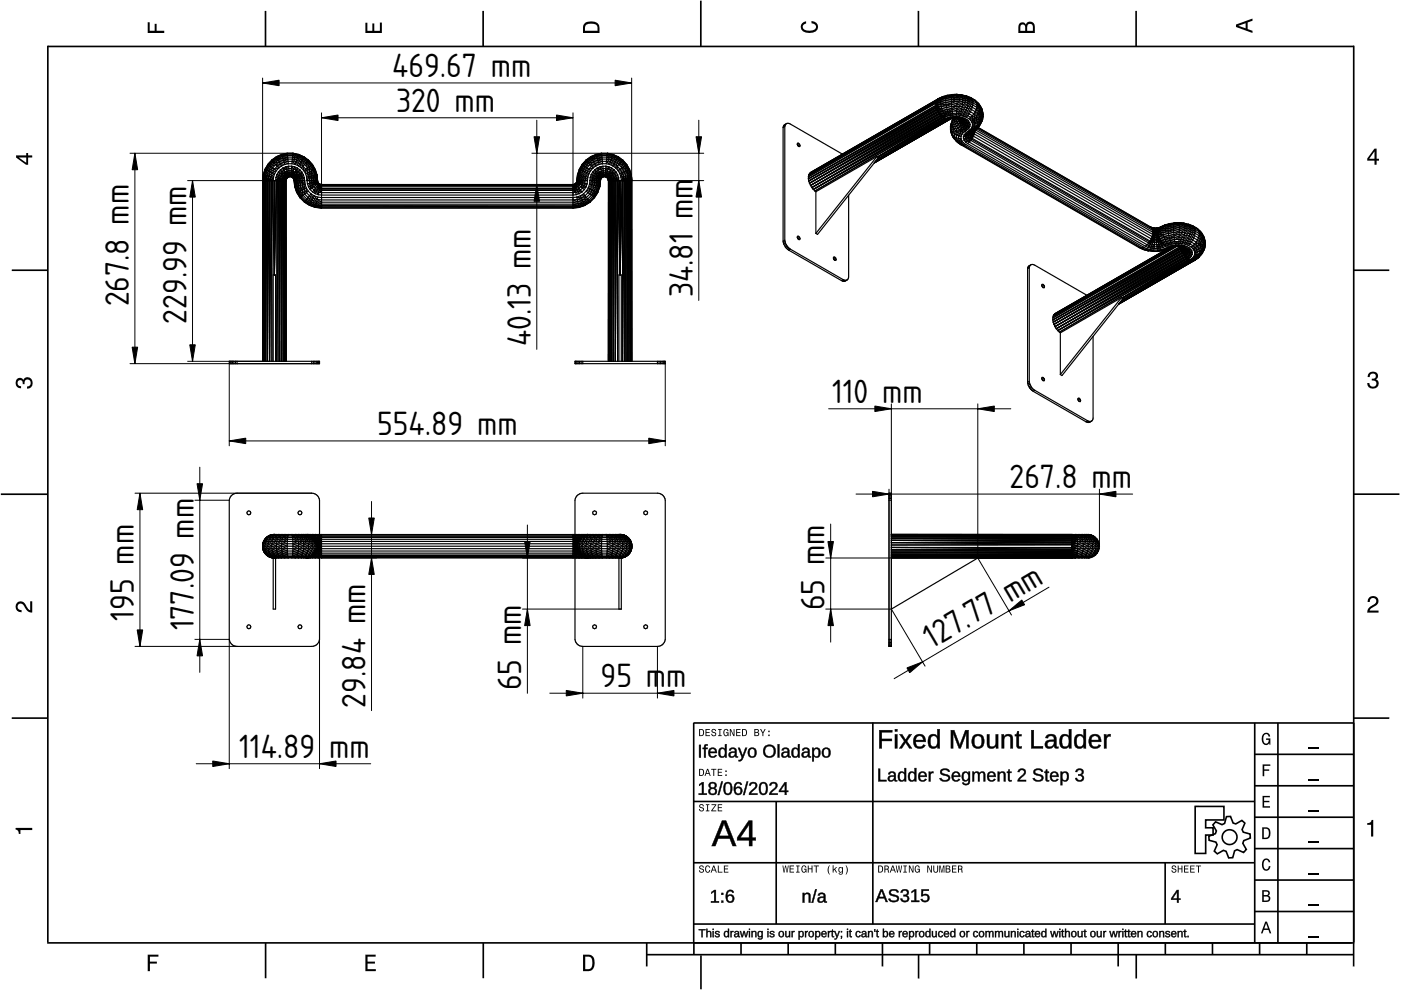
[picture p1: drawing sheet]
<svg xmlns="http://www.w3.org/2000/svg" width="297mm" height="210mm" viewBox="0 0 297 210" stroke-linecap="round" stroke-linejoin="round" font-family="sans-serif">
<defs><g id="words">
<g font-size="6.7">
<text x="83.2" y="16.3">469.67 mm</text>
<text x="84" y="23.7">320 mm</text>
<text x="27.3" y="65" transform="rotate(-90 27.3 65)">267.8 mm</text>
<text x="146.9" y="63" transform="rotate(-90 146.9 63)">34.81 mm</text>
<text x="39.5" y="68.6" transform="rotate(-90 39.5 68.6)">229.99 mm</text>
<text x="112.5" y="73.4" transform="rotate(-90 112.5 73.4)">40.13 mm</text>
<text x="176.4" y="85.4">110 mm</text>
<text x="80" y="92.2">554.89 mm</text>
<text x="214.1" y="103.5">267.8 mm</text>
<text x="28.4" y="131.6" transform="rotate(-90 28.4 131.6)">195 mm</text>
<text x="174.8" y="129.4" transform="rotate(-90 174.8 129.4)">65 mm</text>
<text x="41.1" y="133.7" transform="rotate(-90 41.1 133.7)">177.09 mm</text>
<text x="197.6" y="137.7" transform="rotate(-31 197.6 137.7)">127.77 mm</text>
<text x="110.5" y="146.4" transform="rotate(-90 110.5 146.4)">65 mm</text>
<text x="127.3" y="145.7">95 m</text>
<text x="141.2" y="145.7">m</text>
<text x="77.5" y="150" transform="rotate(-90 77.5 150)">29.84 mm</text>
<text x="50.7" y="160.6">114.89</text>
<text x="69.8" y="160.6">mm</text>
</g>
</g></defs>
<g fill="none" stroke="#000" stroke-width=".35">
<path d="M10.1 9.9h277M10.1 9.7v190.1M56.3 2.3v7.5M102.4 2.3v7.5M148.6 .1v9.8M194.7 2.3v7.5M240.9 2.3v7.5M287 9.7v195.2M2.5 57.3h7.5M287.1 57.3h7.5M.2 104.8h10M287 104.8h9.7"/>
<path d="M2.5 152.3h7.5M147 153.3h140.1M147.1 153.3v46.7M185.1 153.2v42.8M266 159.9h21M266 153.3v46.7M270.9 153.3v46.7M287.1 152.3h7.5M147 169.9h119M164.6 169.9v26M266 179.9h21M266 173.3h21"/>
<path d="M266 166.6h21M10 199.9h277.1M56.3 199.9v7.5M102.5 199.9v7.5M137.1 199.9v5M147 195.9h119M147 182.9h119M147.1 199.9v2.5M157.1 199.9v2.5M167.1 199.9v2.5M177.1 199.9v2.5M187.1 199.9v5"/>
<path d="M197.1 199.9v2.5M207.1 199.9v2.5M217.1 199.9v2.5M227.1 199.9v2.5M237.1 199.9v5M247 182.9v13M247.1 199.9v2.5M257.1 199.9v2.5M266 193.3h21M266 186.6h21M267.1 199.9v2.5M277.1 199.9v2.5"/>
<path d="M137.1 202.4h150M148.6 202.6v7.2M194.8 202.4v5.1M240.9 202.4v5.1"/>
</g>
<g fill="#000">
<path d="M31.3 4.7h.4v1.8h1.1v-1.4h.4v1.4h1.6v.5h-3.5z" fill-rule="evenodd"/>
<path d="M77.5 4.8h.4v1.7h1v-1.5h.5v1.5h1.1v-1.7h.5v2.2h-3.5z" fill-rule="evenodd"/>
<path d="M124 4.9a2.19 2.19 0 0 0-.4 2.1h3.5v-1.2a1.42 1.42 0 0 0-1.7-1.3zM124.3 5.2a2.14 2.14 0 0 1 2.3 .3l.1 1h-2.7l.1-1z" fill-rule="evenodd"/>
<path d="M170.1 4.9l.8-.4v.5a.7 .7 0 0 0-.7 .5 .7 .7 0 0 0 .3 .8 1.69 1.69 0 0 0 2.5-.6 .9 .9 0 0 0-.9-.8v-.5a1.24 1.24 0 0 1 1.3 1.1 1.24 1.24 0 0 1-1 1.4 2.22 2.22 0 0 1-2.5-.7l-.1-.5z" fill-rule="evenodd"/>
<path d="M216.1 5l-.2 .8v1.2h3.5v-1.3a.98 .98 0 0 0-.7-1.1 .98 .98 0 0 0-1.2 .6 .84 .84 0 0 0-1.4-.2zM216.4 5.3a.54 .54 0 0 1 .7-.1 .54 .54 0 0 1 .3 .6v.7h-1.1zM217.9 5.2a.62 .62 0 0 1 .7-.1 .62 .62 0 0 1 .4 .6v.8h-1.2z" fill-rule="evenodd"/>
<path d="M262.1 5.2v.5l3.5 1.3v-.5l-1.1-.3v-1.4l1.1-.4v-.5zM262.6 5.5l1.5-.6v1.1z" fill-rule="evenodd"/>
<path d="M3.4 32.9v.5l2.1 1.5h.5v-1.5h.8v-.5h-.8v-.5h-.4v.5zM4 33.4h1.6v1.1z" fill-rule="evenodd"/>
<path d="M291.4 31.5l-1.5 2.1v.5h1.5v.8h.5v-.8h.5v-.4h-.5v-2.2zM291.4 32.1v1.6h-1.1z" fill-rule="evenodd"/>
<path d="M3.6 80.4a.86 .86 0 0 1 1.4 .1 1.06 1.06 0 0 1 1.2-.5 1.06 1.06 0 0 1 .7 1.2 1.1 1.1 0 0 1-1.2 1.2v-.5a.71 .71 0 0 0 .8-.9 .71 .71 0 0 0-1.3-.1v.6h-.4a.61 .61 0 0 0-.3-.8 .61 .61 0 0 0-.8 .2 .61 .61 0 0 0 .2 .8l.6 .2v.4a1.15 1.15 0 0 1-1.2-.6 1.15 1.15 0 0 1 .3-1.3z" fill-rule="evenodd"/>
<path d="M290.3 79.1a1.08 1.08 0 0 1 1.3-.2 1.08 1.08 0 0 1 .5 1.3l-.4 .2a1.06 1.06 0 0 1 .6 1.3 1.06 1.06 0 0 1-1.2 .7 1.1 1.1 0 0 1-1.2-1.2h.4a.71 .71 0 0 0 1 .8 .71 .71 0 0 0 .1-1.3h-.6v-.4a.61 .61 0 0 0 .8-.3 .61 .61 0 0 0-.2-.8 .61 .61 0 0 0-.8 .2l-.2 .5h-.4z" fill-rule="evenodd"/>
<path d="M3.6 127.8a1.22 1.22 0 0 1 2 .7l.4 .6 .4 .3v-1.9h.4v2.4a1.8 1.8 0 0 1-1.7-1.4 .71 .71 0 0 0-.9-.5 .71 .71 0 0 0-.5 .8 .71 .71 0 0 0 .9 .6v.4a1.18 1.18 0 0 1-1.2-.6 1.18 1.18 0 0 1 .2-1.4z" fill-rule="evenodd"/>
<path d="M290.3 126.7a1.18 1.18 0 0 1 1.9 .3 1.18 1.18 0 0 1-1 1.7l-.5 .3-.3 .5h1.9v.4h-2.4a1.8 1.8 0 0 1 1.4-1.7 .71 .71 0 0 0 .5-.9 .71 .71 0 0 0-.9-.5 .71 .71 0 0 0-.5 .8h-.4z" fill-rule="evenodd"/>
<path d="M148.2 154.6v1.5h.5a.77 .77 0 0 0 .6-.8 .77 .77 0 0 0-.6-.7zM148.4 154.8a.58 .58 0 0 1 .7 .5 .58 .58 0 0 1-.7 .6zM149.6 154.6v1.5h.9v-.2h-.7v-.5h.6v-.2h-.6v-.4h.7v-.2zM151 154.7a.53 .53 0 0 0 0 .6 .53 .53 0 0 0 .6 .2 .32 .32 0 0 1-.3 .5 .32 .32 0 0 1-.3-.4h-.2a.5 .5 0 0 0 .7 .5 .5 .5 0 0 0 .1-.8l-.4-.1a.28 .28 0 0 1-.1-.4 .28 .28 0 0 1 .4-.1 .28 .28 0 0 1 .1 .3h.2a.51 .51 0 0 0-.3-.4 .51 .51 0 0 0-.5 .1zM152.3 154.6v.2h.2v1.1h-.2v.2h.7v-.2h-.3v-1.1h.3v-.2zM153.5 154.7a.81 .81 0 0 0 .5 1.4l.3-.2 .2 .2v-.8h-.6v.1h.4l-.2 .5a.6 .6 0 0 1-.5-.6 .6 .6 0 0 1 .4-.6l.2 .3h.3l-.2-.3a.53 .53 0 0 0-.8 0zM154.7 154.6v1.5h.2v-1.3l.6 1.3h.2v-1.5h-.2v1.2l-.5-1.2zM156.1 154.6v1.5h.9v-.2h-.7v-.5h.6v-.2h-.6v-.4h.7v-.2zM157.3 154.6v1.5h.5a.77 .77 0 0 0 .6-.8 .77 .77 0 0 0-.6-.7zM157.5 154.8a.57 .57 0 0 1 .7 .5 .57 .57 0 0 1-.7 .6zM159.9 154.6v1.5h.6a.42 .42 0 0 0 .5-.3 .42 .42 0 0 0-.3-.5l.2-.2-.1-.4zM160.1 154.8h.3a.23 .23 0 0 1 .3 .2 .23 .23 0 0 1-.3 .2h-.3zM160.1 155.4h.4a.26 .26 0 0 1 .3 .2 .26 .26 0 0 1-.3 .3h-.4zM161.1 154.6l.5 .9v.6h.2v-.6l.5-.9h-.2l-.4 .7-.3-.7zM162.9 155.8v.3h.3v-.3zM162.9 154.9v.3h.3v-.3z" fill-rule="evenodd"/>
<path d="M267.8 155.7a.85 .85 0 0 1 .9-.3 .85 .85 0 0 1 .6 .8h-.3l-.1-.3a.49 .49 0 0 0-.4-.3 .49 .49 0 0 0-.5 .3 1.2 1.2 0 0 0 .4 1.8 .66 .66 0 0 0 .6-.8h-.6v-.3h.9v1.3h-.1l-.1-.3-.3 .3a.85 .85 0 0 1-1.2-.7v-1.1z" fill-rule="evenodd"/>
<path d="M3.3 175.5h3.5v.5h-2.5v.8h-.3a.77 .77 0 0 0-.7-.9z" fill-rule="evenodd"/>
<path d="M148.4 170.6a.53 .53 0 0 0 0 .6 .53 .53 0 0 0 .6 .2 .32 .32 0 0 1-.3 .5 .32 .32 0 0 1-.3-.4h-.2a.5 .5 0 0 0 .7 .6 .5 .5 0 0 0 .1-.9l-.4-.1a.28 .28 0 0 1-.1-.4 .28 .28 0 0 1 .4-.1 .28 .28 0 0 1 .1 .4h.2a.51 .51 0 0 0-.3-.5 .51 .51 0 0 0-.5 .1zM149.7 170.5v.2h.2v1.1h-.2v.2h.7v-.2h-.3v-1.1h.3v-.2zM150.8 170.5v.2h.8l-.8 1.3h1.1v-.2h-.9l.9-1.3zM152.2 170.5v1.5h.9v-.2h-.7v-.5h.6v-.1h-.6v-.5h.7v-.2z" fill-rule="evenodd"/>
<path d="M148.2 163v1.5h.5a.77 .77 0 0 0 .6-.7 .77 .77 0 0 0-.6-.8zM148.4 163.2a.58 .58 0 0 1 .7 .6 .58 .58 0 0 1-.7 .5zM149.9 163l-.5 1.5h.2l.1-.4h.6l.2 .4h.2l-.6-1.5zM150 163.2l.3 .7h-.5zM150.8 163v.2h.4v1.3h.2v-1.3h.5v-.2zM152.2 163v1.5h.9v-.2h-.7v-.5h.6v-.2h-.6v-.4h.7v-.2zM153.8 164.2v.3h.3v-.3zM153.8 163.4v.3h.3v-.3z" fill-rule="evenodd"/>
<path d="M267.7 168.7h1.5v.3h-1.2v.8h1.1v.3h-1.1v.8h1.3v.3h-1.6z" fill-rule="evenodd"/>
<path d="M267.7 162.1h1.6v.3h-1.3v.7h1.1v.3h-1.1v1.2h-.3z" fill-rule="evenodd"/>
<path d="M267.6 175.4v2.5h.8a1.37 1.37 0 0 0 .7-2.2 1.56 1.56 0 0 0-1.5-.3zM267.9 175.7a.98 .98 0 0 1 1.2 .7 .98 .98 0 0 1-.7 1.2h-.5z" fill-rule="evenodd"/>
<path d="M289.9 174.5a.77 .77 0 0 0 .9-.7h.4v3.6h-.5v-2.5h-.8z" fill-rule="evenodd"/>
<path d="M148.4 183.6a.53 .53 0 0 0 0 .6 .53 .53 0 0 0 .6 .2 .32 .32 0 0 1-.3 .5 .32 .32 0 0 1-.3-.4h-.2a.5 .5 0 0 0 .7 .6 .5 .5 0 0 0 .1-.9l-.4-.1a.28 .28 0 0 1-.1-.4 .28 .28 0 0 1 .4-.1 .28 .28 0 0 1 .1 .4h.2a.51 .51 0 0 0-.3-.5 .51 .51 0 0 0-.5 .1zM149.6 183.7l-.1 .2a.67 .67 0 0 0 .1 .9 .67 .67 0 0 0 .8 .1l.2-.4h-.2l-.2 .3a.6 .6 0 0 1-.5-.5 .6 .6 0 0 1 .5-.6l.2 .3h.2l-.2-.4a.5 .5 0 0 0-.8 .1zM151.2 183.5l-.5 1.5h.2l.1-.4h.6l.2 .4h.2l-.6-1.5zM151.3 183.7l.3 .7h-.5zM152.2 183.5v1.5h1v-.2h-.8v-1.3zM153.5 183.5v1.5h.9v-.2h-.7v-.5h.6v-.2h-.6v-.4h.7v-.2z" fill-rule="evenodd"/>
<path d="M165.9 183.5l.2 1.5h.2l.3-1.3 .2 1.3h.2l.2-1.5h-.1l-.2 1.3-.2-1.3h-.2l-.2 1.3-.2-1.3zM167.4 183.5v1.5h1v-.2h-.8v-.5h.7v-.2h-.7v-.4h.7v-.2zM168.8 183.5v.2h.3v1.1h-.3v.2h.7v-.2h-.2v-1.1h.2v-.2zM170 183.7a.82 .82 0 0 0 .6 1.3l.3-.2 .1 .2v-.8h-.5v.2h.3l-.2 .4a.6 .6 0 0 1-.5-.5 .6 .6 0 0 1 .5-.6l.2 .3h.2l-.2-.4a.53 .53 0 0 0-.8 .1zM171.3 183.5v1.5h.2v-.7h.6v.7h.2v-1.5h-.2v.6h-.6v-.6zM172.5 183.5v.2h.5v1.3h.2v-1.3h.4v-.2zM175.8 183.5a1.35 1.35 0 0 0 .2 1.9 1.84 1.84 0 0 1 0-1.9zM176.5 183.5v1.5h.2v-.4l.2-.2 .4 .6h.2l-.4-.7 .4-.5h-.2l-.6 .6v-.9zM177.9 184a.59 .59 0 0 0-.2 .7 .59 .59 0 0 0 .7 .3l.1-.2a.31 .31 0 0 1-.1 .5 .31 .31 0 0 1-.4-.2h-.2a.47 .47 0 0 0 .5 .4 .47 .47 0 0 0 .4-.5v-1.2h-.2v.2l-.3-.2zM178 184.1l.1-.1a.42 .42 0 0 1 .4 .4 .42 .42 0 0 1-.4 .5l-.1-.3zM179.3 183.5a1.85 1.85 0 0 1 0 1.9 1.22 1.22 0 0 0 0-1.9z" fill-rule="evenodd"/>
<path d="M186.2 183.5v1.5h.5a.77 .77 0 0 0 .6-.7 .77 .77 0 0 0-.6-.8zM186.4 183.7a.58 .58 0 0 1 .6 .6 .58 .58 0 0 1-.6 .5zM187.5 183.5v1.5h.2v-.6a.45 .45 0 0 1 .5 .1 .45 .45 0 0 1 .1 .5h.2l-.2-.7a.42 .42 0 0 0 .1-.5 .42 .42 0 0 0-.4-.3zM187.7 183.7h.3a.26 .26 0 0 1 .3 .2 .26 .26 0 0 1-.4 .3h-.2zM189.2 183.5l-.6 1.5h.2l.2-.4h.6l.1 .4h.2l-.5-1.5zM189.3 183.7l.2 .7h-.4zM189.9 183.5l.3 1.5h.2l.2-1.3 .2 1.3h.2l.3-1.5h-.2l-.2 1.3-.2-1.3h-.2l-.2 1.3-.2-1.3zM191.5 183.5v.2h.3v1.1h-.3v.2h.8v-.2h-.3v-1.1h.3v-.2zM192.7 183.5v1.5h.2v-1.2l.6 1.2h.2v-1.5h-.2v1.2l-.6-1.2zM194.1 183.7a.81 .81 0 0 0 .5 1.3l.3-.2 .1 .2v-.8h-.5v.2h.3l-.2 .4a.6 .6 0 0 1-.5-.5 .6 .6 0 0 1 .5-.6l.2 .3h.2l-.2-.4a.53 .53 0 0 0-.7 .1zM196.6 183.5v1.5h.2v-1.2l.6 1.2h.2v-1.5h-.2v1.2l-.6-1.2zM197.9 183.5v.9a.52 .52 0 0 0 .5 .6 .52 .52 0 0 0 .5-.6v-.9h-.2v.9a.33 .33 0 0 1-.3 .5 .33 .33 0 0 1-.3-.5v-.9zM199.2 183.5v1.5h.1v-1.4l.3 1.4h.2l.3-1.4v1.4h.1v-1.5h-.2l-.3 1.3-.3-1.3zM200.5 183.5v1.5h.6a.42 .42 0 0 0 .4-.3 .42 .42 0 0 0-.2-.5l.2-.2-.1-.4zM200.7 183.7h.3a.23 .23 0 0 1 .3 .2 .23 .23 0 0 1-.3 .2h-.3zM200.7 184.3h.3a.26 .26 0 0 1 .3 .3 .26 .26 0 0 1-.3 .2h-.3zM201.8 183.5v1.5h1v-.2h-.8v-.5h.7v-.2h-.7v-.4h.8v-.2zM203.1 183.5v1.5h.2v-.6a.45 .45 0 0 1 .5 .1 .45 .45 0 0 1 .1 .5h.2l-.2-.7a.42 .42 0 0 0 .1-.5 .42 .42 0 0 0-.4-.3zM203.3 183.7h.3a.26 .26 0 0 1 .3 .2 .26 .26 0 0 1-.4 .3h-.2z" fill-rule="evenodd"/>
<path d="M248.5 183.6a.53 .53 0 0 0 0 .6 .53 .53 0 0 0 .6 .2 .32 .32 0 0 1-.2 .5 .32 .32 0 0 1-.3-.4h-.2a.5 .5 0 0 0 .6 .6 .5 .5 0 0 0 .2-.9l-.4-.1a.28 .28 0 0 1-.1-.4 .28 .28 0 0 1 .3-.1 .28 .28 0 0 1 .2 .4h.2a.51 .51 0 0 0-.3-.5 .51 .51 0 0 0-.6 .1zM249.7 183.5v1.5h.2v-.7h.6v.7h.2v-1.5h-.2v.6h-.6v-.6zM251 183.5v1.5h1v-.2h-.8v-.5h.7v-.2h-.7v-.4h.8v-.2zM252.3 183.5v1.5h1v-.2h-.8v-.5h.7v-.2h-.7v-.4h.8v-.2zM253.5 183.5v.2h.5v1.3h.2v-1.3h.5v-.2z" fill-rule="evenodd"/>
<path d="M268.3 195.4l-1 2.5h.4l.2-.7h1l.3 .7h.3l-.9-2.5zM268.4 195.8l.4 1.1h-.7z" fill-rule="evenodd"/>
<path d="M267.6 188.7v2.5h1a.7 .7 0 0 0 .7-.5 .7 .7 0 0 0-.4-.8 .61 .61 0 0 0 .3-.8 .61 .61 0 0 0-.7-.4zM267.9 189h.6a.38 .38 0 0 1 .4 .4 .38 .38 0 0 1-.5 .4h-.5zM267.9 190.1h.6a.44 .44 0 0 1 .5 .4 .44 .44 0 0 1-.5 .4h-.6z" fill-rule="evenodd"/>
<path d="M267.8 182.3a.85 .85 0 0 1 .9-.3 .85 .85 0 0 1 .6 .8h-.3l-.1-.2a.47 .47 0 0 0-.4-.3 .47 .47 0 0 0-.4 .3 1.21 1.21 0 0 0 .4 1.7 .64 .64 0 0 0 .5-.7h.4a.89 .89 0 0 1-.8 1 .89 .89 0 0 1-1-.7v-1.1z" fill-rule="evenodd"/>
<path d="M31.3 202.4h2.3v.4h-1.8v1.1h1.5v.4h-1.5v1.6h-.5z" fill-rule="evenodd"/>
<path d="M77.5 202.4h2.1v.4h-1.7v1.1h1.6v.4h-1.6v1.2h1.8v.4h-2.2z" fill-rule="evenodd"/>
<path d="M123.6 202.4v3.5h1.2a1.42 1.42 0 0 0 1.3-1.7 1.38 1.38 0 0 0-1.3-1.8zM124.1 202.8l1 .1a1.89 1.89 0 0 1 0 2.5l-1 .1z" fill-rule="evenodd"/>
</g>
<path d="M277.3 158.6h2.2M277.3 178.6h2.2M277.3 172h2.2M277.3 165.3h2.2M277.3 198.6h2.2M277.3 192h2.2M277.3 185.3h2.2" fill="none" stroke="#000" stroke-width=".25"/>
<g fill="#000">
<path d="M186.4 154.8h2.8v.4h-2.3v1.5h2.2v.4h-2.2v1.6h-.5zM189.7 155.7h.5v3h-.5zM189.7 154.6h.5v.5h-.5zM190.7 155.7h.6l.7 1.2 .7-1.2h.6l-1 1.4 1 1.6h-.5l-.8-1.3-.8 1.3h-.5l1-1.6zM194 156a1.34 1.34 0 0 1 1.6-.2 1.34 1.34 0 0 1 .7 1.5h-2.1a.86 .86 0 0 0 .5 1 .86 .86 0 0 0 1-.4l.5 .1a1.4 1.4 0 0 1-1.8 .6 1.4 1.4 0 0 1-.7-1.8zM194.4 156.3l-.2 .6h1.6a.79 .79 0 0 0-.5-.8 .79 .79 0 0 0-.9 .2zM197.1 155.9a1.05 1.05 0 0 1 1.6 .3v-1.6h.5v4.1h-.4v-.5a1.13 1.13 0 0 1-1.5 .4 1.13 1.13 0 0 1-.6-1.4l.1-.6zM197.6 156.1a1.73 1.73 0 0 0 .1 2.2h.2a.9 .9 0 0 0 .8-1.2 .82 .82 0 0 0-.2-.9 .82 .82 0 0 0-.9-.1zM201.6 154.8h.7l1.2 3.3 1.2-3.3h.6v3.9h-.4v-3.4l-1.2 3.4h-.4l-1.2-3.4v3.4h-.5zM206.5 155.9a1.39 1.39 0 0 1 1.7 0 1.39 1.39 0 0 1 .4 1.6 1.32 1.32 0 0 1-1.4 1.2 1.32 1.32 0 0 1-1.2-1.5l.1-.6zM206.9 156.1a1.58 1.58 0 0 0 .2 2.2h.2a.88 .88 0 0 0 .9-1.1 .85 .85 0 0 0-.3-1 .85 .85 0 0 0-1-.1zM209.3 155.7h.5v1.9a.71 .71 0 0 0 .7 .8 .71 .71 0 0 0 .6-1v-1.7h.5v3h-.4l-.1-.5a.99 .99 0 0 1-1.1 .5 .99 .99 0 0 1-.7-1zM212.4 155.7h.4l.1 .5a.99 .99 0 0 1 1.1-.5 .99 .99 0 0 1 .7 1v2h-.5v-1.9a.71 .71 0 0 0-.7-.8 .71 .71 0 0 0-.6 .9v1.8h-.5zM215.7 155.1h.3v.6h.6v.4h-.6v2l.2 .2h.4v.3l-.3 .1a.6 .6 0 0 1-.8-.7v-1.9h-.3v-.4h.3zM218.7 154.8h.5v3.4h1.9v.5h-2.4zM222 155.9a1.17 1.17 0 0 1 1.2-.3 1.17 1.17 0 0 1 .8 1v1.5l.1 .2h.3v.3a.59 .59 0 0 1-.6 .1 .59 .59 0 0 1-.3-.6 1 1 0 0 1-1.2 .6 1 1 0 0 1-.7-1.1l.4-.6 1.5-.1a.67 .67 0 0 0-.5-.9 .67 .67 0 0 0-.8 .5h-.5zM222.3 157.4a.61 .61 0 0 0 0 .9 .61 .61 0 0 0 1-.3l.2-.8zM225 155.9a1.05 1.05 0 0 1 1.6 .3v-1.6h.5v4.1h-.4l-.1-.5a1.13 1.13 0 0 1-1.4 .4 1.13 1.13 0 0 1-.6-1.4l.1-.6zM225.4 156.1a1.73 1.73 0 0 0 .2 2.2h.2a.9 .9 0 0 0 .8-1.2 .82 .82 0 0 0-.2-.9 .82 .82 0 0 0-1-.1zM228.1 155.9a1.05 1.05 0 0 1 1.6 .3v-1.6h.5v4.1h-.4v-.5a1.13 1.13 0 0 1-1.5 .4 1.13 1.13 0 0 1-.6-1.4l.1-.6zM228.6 156.1a1.73 1.73 0 0 0 .1 2.2h.2a.9 .9 0 0 0 .8-1.2 .82 .82 0 0 0-.2-.9 .82 .82 0 0 0-.9-.1zM231.2 156a1.34 1.34 0 0 1 1.6-.2 1.34 1.34 0 0 1 .7 1.5h-2.1a.86 .86 0 0 0 .5 1 .86 .86 0 0 0 1-.4l.5 .1a1.4 1.4 0 0 1-1.8 .6 1.4 1.4 0 0 1-.7-1.8zM231.6 156.3l-.2 .6h1.6a.79 .79 0 0 0-.5-.8 .79 .79 0 0 0-.9 .2zM234.1 155.7h.4l.1 .6a.71 .71 0 0 1 .9-.6v.4a.74 .74 0 0 0-.8 .2 .74 .74 0 0 0-.1 .8v1.6h-.5z"/>
<path d="M186.4 154.8h2.8v.5l-2.3-.1v1.5l2.2-.1v.5h-2.2l.1 1.6h-.6zM186.4 154.8v3.9h.5v-1.6h2.2v-.4h-2.2v-1.5h2.3v-.4zM189.7 155.7h.6v3h-.6zM189.7 155.7v3h.5v-3zM189.7 154.6h.6v.5h-.6zM189.7 154.6v.5h.5v-.5zM190.6 155.7h.7l.7 1.2 .7-1.2h.7l-1.1 1.4 1.1 1.6h-.6l-.8-1.3-.8 1.3h-.6l1.1-1.6zM190.7 155.7l1.1 1.4-1.1 1.6h.5l.8-1.3 .8 1.3h.5l-1.1-1.6 1.1-1.4h-.6l-.7 1.2-.7-1.2zM193.9 156a1.36 1.36 0 0 1 1.7-.3 1.36 1.36 0 0 1 .7 1.6h-2.1a.84 .84 0 0 0 .5 .9 .84 .84 0 0 0 1.1-.4l.4 .2a1.44 1.44 0 0 1-1.8 .6 1.44 1.44 0 0 1-.8-1.8zM194 156.1a1.53 1.53 0 0 0-.2 1.7 1.53 1.53 0 0 0 1.6 .8l.8-.5-.5-.2a.78 .78 0 0 1-1.2 .4l-.3-.4-.1-.7 2.1 .1a1.3 1.3 0 0 0-.6-1.5 1.3 1.3 0 0 0-1.6 .3zM194.4 156.3l-.2 .6h1.5a.75 .75 0 0 0-.4-.8 .75 .75 0 0 0-.9 .2zM194.4 156.2a.81 .81 0 0 1 .9-.2 .81 .81 0 0 1 .5 1h-1.7zM197.1 155.9a1.02 1.02 0 0 1 1.6 .3v-1.6h.6v4.1h-.6v-.5a1.03 1.03 0 0 1-1.7 .2l-.3-.8a2.16 2.16 0 0 1 .4-1.7zM197.2 155.9a1.91 1.91 0 0 0 .3 2.7 1.17 1.17 0 0 0 1.3-.5v.6h.4v-4.1h-.5v1.6a.98 .98 0 0 0-1.5-.3zM197.6 156.2a1.71 1.71 0 0 0 .1 2.1h.5a1.41 1.41 0 0 0 0-2.2zM197.5 156.1a.86 .86 0 0 1 1 .1 .86 .86 0 0 1 .3 .9 .86 .86 0 0 1-.3 1.1 .86 .86 0 0 1-1.1-.1l-.2-1.3zM201.6 154.8h.7l1.2 3.3 1.1-3.3h.8v3.9h-.6l.1-3.4-.1 .5-1.1 2.9h-.4l-1.3-3.4 .1 3.4h-.5zM201.6 154.8v3.9h.5v-3.4l1.2 3.4h.4l1.2-3.4v3.4h.4v-3.9h-.6l-1.2 3.3-1.2-3.3zM206.5 155.9a1.44 1.44 0 0 1 1.7 0 1.44 1.44 0 0 1 .5 1.6 1.36 1.36 0 0 1-1.5 1.2 1.36 1.36 0 0 1-1.2-1.5v-.6zM206.5 155.9a1.56 1.56 0 0 0-.4 1.7 1.56 1.56 0 0 0 1.2 1.1 1.33 1.33 0 0 0 1.3-1.9 1.25 1.25 0 0 0-.7-1.1 1.25 1.25 0 0 0-1.4 .2zM206.9 156.2a1.54 1.54 0 0 0 .2 2.1h.2a.84 .84 0 0 0 .8-1.1 .81 .81 0 0 0-.2-1 .81 .81 0 0 0-1 0zM206.9 156.1a.9 .9 0 0 1 1 .1 .9 .9 0 0 1 .3 1 .9 .9 0 0 1-.8 1.2 .9 .9 0 0 1-.9-1.2l.1-.7zM209.2 155.7h.6v1.9a.66 .66 0 0 0 .7 .7 .66 .66 0 0 0 .6-.9v-1.7h.6v3h-.6v-.5a1 1 0 0 1-1.1 .5 1 1 0 0 1-.8-1zM209.3 155.7v2a.97 .97 0 0 0 .8 .9 .97 .97 0 0 0 1-.5l.1 .6h.4v-3h-.5l.1 1.7a.75 .75 0 0 1-.7 1 .75 .75 0 0 1-.8-.8l.1-1.9zM212.3 155.7h.6v.5a1 1 0 0 1 1.1-.6 1 1 0 0 1 .8 1.1v2h-.6v-1.9a.66 .66 0 0 0-.7-.7 .66 .66 0 0 0-.6 .8v1.8h-.6zM212.4 155.7v3h.5l-.1-1.8a.75 .75 0 0 1 .7-.9 .75 .75 0 0 1 .8 .8l-.1 1.9h.5v-2a.97 .97 0 0 0-.7-1 .97 .97 0 0 0-1.1 .6l-.1-.6zM215.7 155h.4l-.1 .7h.6v.4h-.6l.1 2 .1 .1h.5v.4a.79 .79 0 0 1-1.2-.6v-1.9h-.4v-.4h.4zM215.7 155.1l-.1 .7-.4-.1v.4l.4-.1v2a.65 .65 0 0 0 .3 .6 .65 .65 0 0 0 .7 0v-.3h-.4l-.2-.4v-1.9l.6 .1v-.4l-.6 .1v-.7zM218.6 154.8h.6v3.4h2v.5h-2.6zM218.7 154.8v3.9h2.4v-.5l-2 .1 .1-3.5zM221.9 155.9a1.26 1.26 0 0 1 2.1 .7v1.5l.1 .2h.3v.3a.6 .6 0 0 1-.6 .1 .6 .6 0 0 1-.3-.6 1.03 1.03 0 0 1-1.3 .7 1.03 1.03 0 0 1-.7-1.3 1.03 1.03 0 0 1 1.3-.7l.6 .1a.64 .64 0 0 0-.4-.8 .64 .64 0 0 0-.8 .4h-.6zM222.1 155.9l-.4 .6h.5a.62 .62 0 0 1 .4-.6 .62 .62 0 0 1 .6 .2l.2 .2 .1 .6h-.7a.94 .94 0 0 0-1.2 .5 .94 .94 0 0 0 .5 1.2 .94 .94 0 0 0 1.2-.3l.2-.3a.55 .55 0 0 0 .3 .6 .55 .55 0 0 0 .6 0v-.3l-.3 .1-.2-.3v-1.5a1.12 1.12 0 0 0-.7-.9 1.12 1.12 0 0 0-1.1 .2zM222.3 157.4a.57 .57 0 0 0 .1 .9 .57 .57 0 0 0 .8-.3l.3-.8zM222.2 157.3l1.3-.1a.85 .85 0 0 1-.4 1 .85 .85 0 0 1-1.1-.2zM225 155.9a1.02 1.02 0 0 1 1.6 .3v-1.6h.6v4.1h-.6v-.5a1.03 1.03 0 0 1-1.7 .2l-.3-.8a2.16 2.16 0 0 1 .4-1.7zM225.1 155.9a1.91 1.91 0 0 0 .3 2.7 1.17 1.17 0 0 0 1.3-.5v.6h.4v-4.1h-.5v1.6a.98 .98 0 0 0-1.5-.3zM225.5 156.2a1.71 1.71 0 0 0 .1 2.1h.5a1.41 1.41 0 0 0 0-2.2zM225.4 156.1a.86 .86 0 0 1 1 .1 .86 .86 0 0 1 .3 .9 .86 .86 0 0 1-.3 1.1 .86 .86 0 0 1-1.1-.1l-.2-1.3zM228.1 155.9a1.02 1.02 0 0 1 1.6 .3v-1.6h.6v4.1h-.6v-.5a1.03 1.03 0 0 1-1.7 .2l-.3-.8a2.16 2.16 0 0 1 .4-1.7zM228.2 155.9a1.91 1.91 0 0 0 .3 2.7 1.17 1.17 0 0 0 1.3-.5v.6h.4v-4.1h-.5v1.6a.98 .98 0 0 0-1.5-.3zM228.6 156.2a1.71 1.71 0 0 0 .1 2.1h.5a1.41 1.41 0 0 0 0-2.2zM228.5 156.1a.86 .86 0 0 1 1 .1 .86 .86 0 0 1 .3 .9 .86 .86 0 0 1-.3 1.1 .86 .86 0 0 1-1.1-.1l-.2-1.3zM231.1 156a1.36 1.36 0 0 1 1.7-.3 1.36 1.36 0 0 1 .7 1.6h-2.1a.84 .84 0 0 0 .5 .9 .84 .84 0 0 0 1.1-.4l.4 .2a1.44 1.44 0 0 1-1.8 .6 1.44 1.44 0 0 1-.8-1.8zM231.2 156.1a1.53 1.53 0 0 0-.2 1.7 1.53 1.53 0 0 0 1.6 .8l.8-.5-.5-.2a.78 .78 0 0 1-1.2 .4l-.3-.4-.1-.7 2.1 .1a1.3 1.3 0 0 0-.6-1.5 1.3 1.3 0 0 0-1.6 .3zM231.6 156.3l-.2 .6h1.5a.75 .75 0 0 0-.4-.8 .75 .75 0 0 0-.9 .2zM231.6 156.2a.81 .81 0 0 1 .9-.2 .81 .81 0 0 1 .5 1h-1.7zM234 155.7h.6v.6a.65 .65 0 0 1 .9-.6v.5a.69 .69 0 0 0-.7 .2 .69 .69 0 0 0-.2 .7v1.6h-.6zM234.1 155.7v3h.5l-.1-1.6a.74 .74 0 0 1 .2-.8 .74 .74 0 0 1 .8-.2v-.4a.96 .96 0 0 0-1 .7v-.7z"/>
<path d="M148.2 166.3l.7-.5h.3v2.4h.7v.4h-1.8v-.4h.7l.1-2-.7 .5zM148.2 166.3l.1 .3 .6-.5v2.2l-.7-.1v.3h1.6v-.3l-.7 .1 .1-2.4h-.3zM150.4 166a.84 .84 0 0 1 1.2-.1 .84 .84 0 0 1 .1 1.1l-.2 .1a.71 .71 0 0 1 .6 .7 .71 .71 0 0 1-.5 .7 .88 .88 0 0 1-1.2-.1 .88 .88 0 0 1 0-1.2l.3-.1a.64 .64 0 0 1-.5-.5 .64 .64 0 0 1 .2-.6zM150.5 166a.69 .69 0 0 0 .3 1.2 .73 .73 0 0 0-.5 1 .73 .73 0 0 0 1.1 .3 .72 .72 0 0 0 .6-.7 .72 .72 0 0 0-.6-.7 .67 .67 0 0 0 .4-.9 .67 .67 0 0 0-.9-.3zM150.6 167.8a.51 .51 0 0 0 1 0 .51 .51 0 0 0-1 0zM150.5 167.8a.6 .6 0 0 1 1.2 0 .6 .6 0 0 1-1.2 0zM150.6 166.5a.45 .45 0 0 0 .9 0 .45 .45 0 0 0-.9 0zM150.6 166.5a.54 .54 0 0 1 1 0 .54 .54 0 0 1-1 0zM152.9 165.7h.4l-.8 2.9h-.4zM152.9 165.7l-.7 2.9h.3l.7-2.8zM153.8 165.9a1.04 1.04 0 0 1 1.2 .1 1.04 1.04 0 0 1 .3 1.2 1.01 1.01 0 0 1-.4 1.2 1.01 1.01 0 0 1-1.3-.2 2.22 2.22 0 0 1 .2-2.3zM153.8 166a1.81 1.81 0 0 0 .2 2.5 1 1 0 0 0 1.2-1.3 .97 .97 0 0 0-.3-1.1 .97 .97 0 0 0-1.1-.1zM154 166.2a1.79 1.79 0 0 0 .1 2h.4a1.62 1.62 0 0 0 0-2zM154 166.2l.5-.1a1.65 1.65 0 0 1 0 2.2h-.4a1.69 1.69 0 0 1-.1-2.1zM156 165.9a.77 .77 0 0 1 .8-.1 .77 .77 0 0 1 .5 .6l-.3 .1a.53 .53 0 0 0-.7-.3 .53 .53 0 0 0-.3 .6l-.1 .3a.78 .78 0 0 1 .7-.4 .78 .78 0 0 1 .7 .5 .95 .95 0 0 1-.6 1.4 .95 .95 0 0 1-1.1-1v-1zM156.1 166a1.73 1.73 0 0 0 .2 2.5 .84 .84 0 0 0 1-1 .84 .84 0 0 0-1.4-.4 .72 .72 0 0 1 .1-.8 .72 .72 0 0 1 .9-.1l.1 .2h.3a.76 .76 0 0 0-1.2-.4zM155.9 167.6a.55 .55 0 0 0 1.1 0 .55 .55 0 0 0-1.1 0zM155.8 167.7a.65 .65 0 0 1 1.3 0 .65 .65 0 0 1-1.3 0zM158.3 165.7h.4l-.8 2.9h-.4zM158.3 165.7l-.7 2.9h.2l.8-2.8zM159.1 166a.9 .9 0 0 1 1.4 .1 .9 .9 0 0 1-.5 1.4l-.8 .7h1.4v.4h-1.8l.1-.6 .6-.6a.75 .75 0 0 0 .4-1.2h-.5l-.2 .4h-.4zM159.1 166l-.3 .5h.4a.56 .56 0 0 1 .9-.3 .56 .56 0 0 1-.2 .9l-.8 .8-.3 .6h1.8v-.3l-1.5 .1 .6-.7a.97 .97 0 0 0 .4-1.7h-.6zM161.3 165.9a1.04 1.04 0 0 1 1.2 .1 1.04 1.04 0 0 1 .3 1.2 1.01 1.01 0 0 1-.4 1.2 1.01 1.01 0 0 1-1.3-.2 2.22 2.22 0 0 1 .2-2.3zM161.3 166a1.81 1.81 0 0 0 .3 2.5 1 1 0 0 0 1.1-1.3 .97 .97 0 0 0-.3-1.1 .97 .97 0 0 0-1.1-.1zM161.5 166.2a1.79 1.79 0 0 0 .2 2h.3a1.62 1.62 0 0 0 0-2zM161.5 166.2l.5-.1a1.65 1.65 0 0 1 0 2.2h-.4a1.69 1.69 0 0 1-.1-2.1zM163.4 166a.9 .9 0 0 1 1.4 .1 .9 .9 0 0 1-.5 1.4l-.8 .7h1.4v.4h-1.8l.1-.6 .6-.6a.75 .75 0 0 0 .4-1.2h-.5l-.2 .4h-.4zM163.4 166l-.3 .5h.4a.56 .56 0 0 1 .9-.3 .56 .56 0 0 1-.2 .9l-.8 .8-.3 .6h1.8v-.3l-1.5 .1 .6-.7a.97 .97 0 0 0 .4-1.7h-.6zM166.4 165.8h.4l-.1 1.8h.5v.4l-.5-.1 .1 .7h-.4v-.7l-1.3 .1v-.4zM166.4 165.9l-1.2 1.8v.2h1.3l-.1 .6h.3v-.6h.4v-.3l-.4 .1v-1.8zM166.4 166.2l-.9 1.5 .9-.1zM166.4 166.2l.1 1.5h-1.1z"/>
<path d="M148.2 166.3l.7-.4h.3v2.3h.6v.3h-1.6v-.3h.6v-2l-.6 .4zM150.5 166a.81 .81 0 0 1 1-.1 .81 .81 0 0 1 .3 1l-.3 .2a.78 .78 0 0 1 .4 1.1 .78 .78 0 0 1-1.1 .3 .72 .72 0 0 1-.6-.6 .72 .72 0 0 1 .5-.8l-.4-.4v-.4zM150.6 167.8a.55 .55 0 0 0 1 0 .55 .55 0 0 0-1 0zM150.6 166.5a.5 .5 0 0 0 1 0 .5 .5 0 0 0-1 0zM152.9 165.7h.3l-.7 2.9h-.3zM153.8 166a1 1 0 0 1 1.2 .1 1 1 0 0 1 .2 1.1 .97 .97 0 0 1-.3 1.2 .97 .97 0 0 1-1.3-.2 2.18 2.18 0 0 1 .2-2.2zM154 166.2a1.8 1.8 0 0 0 .1 2h.4a1.64 1.64 0 0 0 0-2.1zM156 166l.3-.1a.79 .79 0 0 1 1 .5h-.3a.56 .56 0 0 0-.7-.2 .56 .56 0 0 0-.4 .6v.3a.87 .87 0 0 1 1.3 .1 .87 .87 0 0 1-.1 1.2 .87 .87 0 0 1-1.3-.2 2.08 2.08 0 0 1 .2-2.2zM155.9 167.7a.58 .58 0 0 0 1.1 0 .58 .58 0 0 0-1.1 0zM158.3 165.7h.3l-.8 2.9h-.3zM159.1 166a.86 .86 0 0 1 1.3 .2 .86 .86 0 0 1-.4 1.2l-.8 .8h1.4v.3h-1.8a2.58 2.58 0 0 1 1.2-1.5 .52 .52 0 0 0-.1-.9 .52 .52 0 0 0-.7 .4h-.4zM161.3 166a1 1 0 0 1 1.2 .1 1 1 0 0 1 .3 1.1 .97 .97 0 0 1-.4 1.2 .97 .97 0 0 1-1.3-.2 2.18 2.18 0 0 1 .2-2.2zM161.5 166.2a1.8 1.8 0 0 0 .2 2h.3a1.64 1.64 0 0 0 0-2.1zM163.4 166a.86 .86 0 0 1 1.4 .2 .86 .86 0 0 1-.5 1.2l-.8 .8h1.4v.3h-1.8a2.58 2.58 0 0 1 1.2-1.5 .52 .52 0 0 0-.1-.9 .52 .52 0 0 0-.7 .4h-.4zM166.4 165.9h.3v1.7h.4v.3h-.4v.6h-.3v-.6h-1.2v-.2zM166.4 166.2l-.9 1.4h.9z"/>
<path d="M148.2 157.9h.4v2.7h-.4zM148.2 157.9v2.7h.4v-2.7zM149.4 157.9l.7-.1v.3l-.4 .1-.1 .3h.5v.4l-.5-.1 .1 1.8h-.5l.1-1.8-.3 .1v-.4l.3 .1zM149.4 158l-.1 .6h-.3v.2h.3v1.8h.3v-1.8h.4v-.2h-.4a.33 .33 0 0 1 0-.4 .33 .33 0 0 1 .4-.1v-.3zM150.4 158.8a.95 .95 0 0 1 1.2-.2 .95 .95 0 0 1 .4 1.1h-1.4a.57 .57 0 0 0 .4 .6 .57 .57 0 0 0 .7-.3l.3 .1a.89 .89 0 0 1-.7 .6 .89 .89 0 0 1-.9-.3l-.3-.8zM150.4 158.8a1.03 1.03 0 0 0-.1 1.3 1.03 1.03 0 0 0 1.3 .4l.3-.3-.2-.1a.62 .62 0 0 1-.8 .3 .62 .62 0 0 1-.4-.8l1.4 .1a.89 .89 0 0 0-.4-1 .89 .89 0 0 0-1.1 .1zM150.7 159l-.2 .4h1.1l-.3-.6zM150.7 158.9a.57 .57 0 0 1 .7-.1 .57 .57 0 0 1 .2 .6h-1.1zM152.5 158.8a.71 .71 0 0 1 1.2 .1v-1.1h.4v2.8h-.4v-.3a.72 .72 0 0 1-.7 .4 .72 .72 0 0 1-.6-.5l-.1-.6zM152.5 158.8l-.1 .8a.77 .77 0 0 0 .4 .9 .77 .77 0 0 0 1-.3l-.1 .4h.4v-2.8h-.4v1.1a.73 .73 0 0 0-1.2-.1zM152.8 159a.95 .95 0 0 0 .4 1.3 .82 .82 0 0 0 .5-.7 .82 .82 0 0 0-.5-.8zM152.9 158.8a.61 .61 0 0 1 .7 .1 .61 .61 0 0 1 .2 .7 .61 .61 0 0 1-.6 .8 .61 .61 0 0 1-.6-.8zM154.8 158.6a.85 .85 0 0 1 .9-.1 .85 .85 0 0 1 .5 .7v1l.3 .2a.37 .37 0 0 1-.4 .3 .37 .37 0 0 1-.3-.5 .73 .73 0 0 1-.9 .5 .73 .73 0 0 1-.5-.9 .73 .73 0 0 1 1-.5l.4 .1a.44 .44 0 0 0-.3-.6 .44 .44 0 0 0-.6 .3h-.4zM154.8 158.7l-.2 .4h.3a.5 .5 0 0 1 .6-.4 .5 .5 0 0 1 .3 .7h-.4a.66 .66 0 0 0-.9 .5 .66 .66 0 0 0 .5 .8 .66 .66 0 0 0 .8-.5l.3 .4h.4v-.2h-.3l-.1-.2v-1a.77 .77 0 0 0-.5-.6 .77 .77 0 0 0-.8 .1zM155 159.7a.38 .38 0 0 0 0 .6 .38 .38 0 0 0 .6-.1l.2-.6zM155 159.7l.8-.2a.57 .57 0 0 1-.3 .8 .57 .57 0 0 1-.7-.3zM156.4 158.5h.5l.6 1.7 .5-1.7h.5l-.8 2.1a.82 .82 0 0 1-1.2 .8v-.3l.4-.1 .4-.4zM156.5 158.6l.8 2-.3 .5h-.4v.2a.79 .79 0 0 0 1-.7l.8-2h-.4l-.6 1.8-.6-1.8zM158.9 158.7a1.02 1.02 0 0 1 1.2 0 1.02 1.02 0 0 1 .3 1.2 1 1 0 0 1-1.3 .7 1 1 0 0 1-.5-1.4zM158.8 158.8a1.04 1.04 0 0 0-.2 1.2 1.04 1.04 0 0 0 1.1 .6 1.02 1.02 0 0 0 .6-1.3 1.02 1.02 0 0 0-1.2-.7zM159.2 158.9a.9 .9 0 0 0 .3 1.4 .82 .82 0 0 0 .5-.7 .82 .82 0 0 0-.5-.8zM159.1 158.8a.64 .64 0 0 1 .8 .1 .64 .64 0 0 1 .2 .7 .64 .64 0 0 1-.6 .8 .64 .64 0 0 1-.6-.8zM161.7 159.3a1.42 1.42 0 0 1 2.8 0 1.42 1.42 0 0 1-2.8 0zM161.7 159.3a1.35 1.35 0 0 0 2.7 0 1.35 1.35 0 0 0-2.7 0zM162.5 158.5a1.02 1.02 0 0 0-.1 1.4 1.02 1.02 0 0 0 1.4 .1 1.03 1.03 0 0 0 .1-1.3 1.03 1.03 0 0 0-1.3-.3zM162.4 158.4a1.06 1.06 0 0 1 1.4 .1 1.06 1.06 0 0 1 0 1.5 1.06 1.06 0 0 1-1.4 .1l-.3-.8zM164.8 157.8h.5v2.8h-.5zM164.9 157.8v2.8h.3v-2.8zM166 158.6a.85 .85 0 0 1 .9-.1 .85 .85 0 0 1 .5 .7v1l.3 .2a.37 .37 0 0 1-.5 .3 .37 .37 0 0 1-.2-.5 .73 .73 0 0 1-.9 .5 .73 .73 0 0 1-.5-.9 .73 .73 0 0 1 .9-.5l.5 .1a.44 .44 0 0 0-.4-.6 .44 .44 0 0 0-.5 .3h-.4zM166 158.7l-.3 .4h.4a.5 .5 0 0 1 .6-.4 .5 .5 0 0 1 .3 .7h-.5a.66 .66 0 0 0-.8 .5 .66 .66 0 0 0 .5 .8 .66 .66 0 0 0 .8-.5l.2 .4h.4v-.2h-.2l-.1-.2v-1a.77 .77 0 0 0-.5-.6 .77 .77 0 0 0-.8 .1zM166.2 159.7a.38 .38 0 0 0 0 .6 .38 .38 0 0 0 .6-.1l.2-.6zM166.1 159.7l.9-.2a.57 .57 0 0 1-.3 .8 .57 .57 0 0 1-.7-.3zM168 158.8a.71 .71 0 0 1 1.2 .1l-.1-1.1h.5v2.8h-.4v-.3a.72 .72 0 0 1-.7 .4 .72 .72 0 0 1-.7-.5v-.6zM168 158.8l-.1 .8a.77 .77 0 0 0 .4 .9 .77 .77 0 0 0 .9-.3v.4h.3v-2.8h-.3v1.1a.73 .73 0 0 0-1.2-.1zM168.3 159a.95 .95 0 0 0 .3 1.3 .82 .82 0 0 0 .5-.7 .82 .82 0 0 0-.5-.8zM168.3 158.8a.61 .61 0 0 1 .8 .1 .61 .61 0 0 1 .1 .7 .61 .61 0 0 1-.5 .8 .61 .61 0 0 1-.6-.8zM170.3 158.6a.85 .85 0 0 1 .9-.1 .85 .85 0 0 1 .5 .7v1l.3 .2a.37 .37 0 0 1-.5 .3 .37 .37 0 0 1-.2-.5 .73 .73 0 0 1-.9 .5 .73 .73 0 0 1-.5-.9 .73 .73 0 0 1 .9-.5l.5 .1a.44 .44 0 0 0-.4-.6 .44 .44 0 0 0-.5 .3h-.4zM170.3 158.7l-.3 .4h.4a.5 .5 0 0 1 .6-.4 .5 .5 0 0 1 .3 .7h-.5a.66 .66 0 0 0-.8 .5 .66 .66 0 0 0 .5 .8 .66 .66 0 0 0 .8-.5l.2 .4h.4v-.2h-.2l-.1-.2v-1a.77 .77 0 0 0-.5-.6 .77 .77 0 0 0-.8 .1zM170.5 159.7a.38 .38 0 0 0 0 .6 .38 .38 0 0 0 .6-.1l.2-.6zM170.4 159.7l.9-.2a.57 .57 0 0 1-.3 .8 .57 .57 0 0 1-.7-.3zM172.1 158.5h.5l-.1 .4a.72 .72 0 0 1 .7-.4 .72 .72 0 0 1 .7 .5l.1 .2a.94 .94 0 0 1-.2 1.2 .94 .94 0 0 1-1.1 .1l-.1-.2v1.1h-.4zM172.2 158.6v2.8h.3v-1.2a.71 .71 0 0 0 .8 .4 .71 .71 0 0 0 .5-.6l.1-.4a.77 .77 0 0 0-.4-1 .77 .77 0 0 0-1 .3v-.3zM172.8 158.9a1.06 1.06 0 0 0 .1 1.4 .74 .74 0 0 0 .6-1.2l-.2-.2zM172.8 158.8a.6 .6 0 0 1 .7 .1 .6 .6 0 0 1 .1 .7 .61 .61 0 0 1-.5 .8 .61 .61 0 0 1-.6-.8zM174.6 158.7a1.02 1.02 0 0 1 1.2 0 1.02 1.02 0 0 1 .3 1.2 1 1 0 0 1-1.3 .7 1 1 0 0 1-.5-1.4zM174.5 158.8a1.04 1.04 0 0 0-.2 1.2 1.04 1.04 0 0 0 1.1 .6 1.02 1.02 0 0 0 .6-1.3 1.02 1.02 0 0 0-1.2-.7zM174.9 158.9a.9 .9 0 0 0 .3 1.4 .82 .82 0 0 0 .5-.7 .82 .82 0 0 0-.5-.8zM174.8 158.8a.64 .64 0 0 1 .8 .1 .64 .64 0 0 1 .2 .7 .64 .64 0 0 1-.6 .8 .64 .64 0 0 1-.6-.8z"/>
<path d="M148.2 157.9h.4v2.7h-.4zM149.4 157.9l.6-.1v.3l-.4 .1v.4h.4v.2h-.4v1.8h-.3v-1.8h-.3v-.2h.3zM150.4 158.8a.93 .93 0 0 1 1.1-.2 .93 .93 0 0 1 .5 1.1h-1.5a.59 .59 0 0 0 .4 .7 .59 .59 0 0 0 .7-.3l.3 .1a.98 .98 0 0 1-1.3 .3 .98 .98 0 0 1-.4-1.2zM150.7 158.9l-.2 .5h1.1a.55 .55 0 0 0-.3-.6 .55 .55 0 0 0-.6 .1zM152.5 158.8a.73 .73 0 0 1 1.2 .1v-1.1h.4v2.8h-.4v-.3a.78 .78 0 0 1-1 .3 .78 .78 0 0 1-.4-1zM152.9 158.9a.98 .98 0 0 0 .3 1.5 .86 .86 0 0 0 .5-.8 .86 .86 0 0 0-.5-.8zM154.8 158.7a.81 .81 0 0 1 .9-.2 .81 .81 0 0 1 .5 .7v1l.3 .2v.2h-.5l-.2-.4a.69 .69 0 0 1-.8 .5 .69 .69 0 0 1-.5-.9 .69 .69 0 0 1 .9-.4h.4a.47 .47 0 0 0-.3-.6 .47 .47 0 0 0-.6 .3h-.3zM155 159.7a.42 .42 0 0 0 0 .7 .42 .42 0 0 0 .6-.2l.2-.6zM156.5 158.6h.3l.7 1.6 .5-1.6h.4l-.8 2a.87 .87 0 0 1-1 .8v-.3h.3l.4-.5zM158.9 158.7a.98 .98 0 0 1 1.2 0 .98 .98 0 0 1 .3 1.2 .96 .96 0 0 1-1.3 .7 .96 .96 0 0 1-.5-1.4zM159.2 158.9a.94 .94 0 0 0 .3 1.5 .86 .86 0 0 0 .5-.8 .86 .86 0 0 0-.5-.8zM161.7 159.3a1.37 1.37 0 0 1 2.7 0 1.37 1.37 0 0 1-2.7 0zM162.4 158.5a1.06 1.06 0 0 0-.1 1.5 1.06 1.06 0 0 0 1.5 .1 1.08 1.08 0 0 0 .2-1.4 1.08 1.08 0 0 0-1.4-.4zM164.9 157.8h.3v2.8h-.3zM166 158.7a.81 .81 0 0 1 .8-.2 .81 .81 0 0 1 .5 .7l.1 1 .2 .2v.2h-.4l-.2-.4a.69 .69 0 0 1-.8 .5 .69 .69 0 0 1-.5-.9 .69 .69 0 0 1 .8-.4h.5a.47 .47 0 0 0-.3-.6 .47 .47 0 0 0-.6 .3h-.4zM166.2 159.7a.42 .42 0 0 0 0 .7 .42 .42 0 0 0 .6-.2l.2-.6zM168 158.8a.73 .73 0 0 1 1.2 .1v-1.1h.3v2.8h-.3v-.3a.78 .78 0 0 1-1 .3 .78 .78 0 0 1-.4-1zM168.4 158.9a.98 .98 0 0 0 .2 1.5 .86 .86 0 0 0 .6-.8 .86 .86 0 0 0-.6-.8zM170.3 158.7a.81 .81 0 0 1 .8-.2 .81 .81 0 0 1 .5 .7l.1 1 .2 .2v.2h-.4l-.2-.4a.69 .69 0 0 1-.8 .5 .69 .69 0 0 1-.5-.9 .69 .69 0 0 1 .8-.4h.5a.47 .47 0 0 0-.3-.6 .47 .47 0 0 0-.6 .3h-.4zM170.5 159.7a.42 .42 0 0 0 0 .7 .42 .42 0 0 0 .6-.2l.2-.6zM172.2 158.6h.3v.3a.78 .78 0 0 1 1-.3 .78 .78 0 0 1 .4 1 .83 .83 0 0 1-1 1l-.4-.3v1.1h-.3zM172.8 158.9a1.09 1.09 0 0 0 .1 1.5 .67 .67 0 0 0 .7-.3 .67 .67 0 0 0 0-.8l-.2-.4zM174.6 158.7a.98 .98 0 0 1 1.2 0 .98 .98 0 0 1 .3 1.2 .96 .96 0 0 1-1.3 .7 .96 .96 0 0 1-.5-1.4zM174.9 158.9a.94 .94 0 0 0 .3 1.5 .86 .86 0 0 0 .5-.8 .86 .86 0 0 0-.5-.8z"/>
<path d="M153.1 173.9h.9l2.2 5.5h-.9l-.6-1.6h-2.4l-.6 1.6h-.9zM153.1 174l-2.2 5.4h.8l.5-1.6h2.6l.5 1.6h.8l-2.2-5.4zM153.5 174.6l-1 2.6h2zM153.5 174.4l1.1 2.9h-2.2zM158.7 173.9h.8v3.7h.8v.6h-.8v1.2h-.7v-1.2h-2.6v-.6zM158.7 174l-2.4 3.6v.6l2.6-.1-.1 1.3h.7l-.1-1.3 .8 .1v-.6l-.8 .1 .1-3.7zM158.8 174.8l-.1 .4-1.7 2.4h1.8zM158.8 174.7l.1 3h-2.1z"/>
<path d="M153.1 174h.8l2.2 5.4h-.8l-.6-1.6h-2.4l-.6 1.6h-.8zM153.5 174.5l-1 2.7h2zM158.7 174h.8v3.6h.7v.6h-.7v1.2h-.7v-1.2h-2.5v-.6zM158.8 174.8l-1.9 2.8h1.9z"/>
<path d="M186.2 163h.4v2.4l1.4-.1v.4h-1.8zM186.2 163v2.7h1.7v-.3h-1.4l.1-2.4zM188.5 163.7a.85 .85 0 0 1 .9-.2 .85 .85 0 0 1 .6 .8v1l.3 .1a.37 .37 0 0 1-.5 .4 .37 .37 0 0 1-.3-.5h.1a.73 .73 0 0 1-.9 .5 .73 .73 0 0 1-.5-1 .73 .73 0 0 1 .9-.4h.4a.44 .44 0 0 0-.3-.5 .44 .44 0 0 0-.5 .3h-.4zM188.6 163.8l-.3 .3 .3 .1a.5 .5 0 0 1 .7-.4 .5 .5 0 0 1 .3 .7h-.5a.66 .66 0 0 0-.8 .4 .66 .66 0 0 0 .5 .8 .66 .66 0 0 0 .8-.5l.2 .4 .4 .1v-.3l-.2 .1-.1-.2v-1a.77 .77 0 0 0-.5-.7 .77 .77 0 0 0-.8 .2zM188.8 164.8a.38 .38 0 0 0 0 .6 .38 .38 0 0 0 .6-.2l.2-.5zM188.7 164.7l.9-.1a.57 .57 0 0 1-.3 .8 .57 .57 0 0 1-.8-.3zM190.5 163.8a.71 .71 0 0 1 1.3 .1l-.1-1.1h.5v2.9h-.4v-.4a.72 .72 0 0 1-.7 .5 .72 .72 0 0 1-.7-.5l-.1-.6zM190.6 163.9l-.2 .8a.77 .77 0 0 0 .4 .9 .77 .77 0 0 0 1-.3v.4h.3v-2.8h-.3v1.1a.73 .73 0 0 0-1.2-.1zM190.9 164a.95 .95 0 0 0 .3 1.4 .82 .82 0 0 0 .5-.8 .82 .82 0 0 0-.5-.7zM190.9 163.9a.61 .61 0 0 1 .7 0 .61 .61 0 0 1 .2 .7 .61 .61 0 0 1-.5 .9 .61 .61 0 0 1-.6-.9zM192.7 163.8a.71 .71 0 0 1 1.2 .1v-1.1h.4v2.9h-.4v-.4a.72 .72 0 0 1-.7 .5 .72 .72 0 0 1-.6-.5l-.1-.6zM192.7 163.9l-.1 .8a.77 .77 0 0 0 .4 .9 .77 .77 0 0 0 1-.3l-.1 .4h.4v-2.8h-.4v1.1a.73 .73 0 0 0-1.2-.1zM193 164a.95 .95 0 0 0 .4 1.4 .82 .82 0 0 0 .5-.8 .82 .82 0 0 0-.5-.7zM193.1 163.9a.61 .61 0 0 1 .7 0 .61 .61 0 0 1 .2 .7 .61 .61 0 0 1-.6 .9 .61 .61 0 0 1-.6-.9zM194.9 163.8a.95 .95 0 0 1 1.2-.2 .95 .95 0 0 1 .4 1.2l-1.4-.1a.57 .57 0 0 0 .4 .7 .57 .57 0 0 0 .7-.3l.3 .1a.89 .89 0 0 1-.7 .6 .89 .89 0 0 1-.9-.3l-.3-.9zM195 163.9a1.03 1.03 0 0 0-.2 1.3 1.03 1.03 0 0 0 1.3 .3l.3-.3-.2-.1a.62 .62 0 0 1-.8 .4 .62 .62 0 0 1-.4-.8h1.5a.89 .89 0 0 0-.5-1 .89 .89 0 0 0-1 .2zM195.2 164l-.2 .5h1.1l-.3-.6zM195.2 164a.57 .57 0 0 1 .7-.2 .57 .57 0 0 1 .2 .7h-1.1zM196.9 163.6h.4v.4a.45 .45 0 0 1 .2-.4 .45 .45 0 0 1 .4 0v.4a.47 .47 0 0 0-.5 .1 .47 .47 0 0 0-.1 .5v1.1h-.4zM196.9 163.6v2.1h.4l-.1-1.1a.51 .51 0 0 1 .1-.6 .51 .51 0 0 1 .6-.1v-.3a.52 .52 0 0 0-.6 .5l-.1-.5zM199.4 163.3a1.24 1.24 0 0 1 2 .3l-.4 .1a.69 .69 0 0 0-.6-.4 .69 .69 0 0 0-.7 .5l.3 .2a1.87 1.87 0 0 1 1.5 .8 1.04 1.04 0 0 1-1.6 .9 .73 .73 0 0 1-.7-.7l.3-.1a.84 .84 0 0 0 1.5 0 .69 .69 0 0 0-.8-.4 .83 .83 0 0 1-.8-1.2zM199.5 163.3a.82 .82 0 0 0 .1 .9 .82 .82 0 0 0 .8 .2 .55 .55 0 0 1 .7 .6 .55 .55 0 0 1-.8 .5l-.5-.2-.2-.3h-.4a1.3 1.3 0 0 0 2.2 .1 .82 .82 0 0 0-1-.9v-.1a.51 .51 0 0 1-.7-.4 .51 .51 0 0 1 .6-.5l.5 .1 .2 .3h.4a1.18 1.18 0 0 0-1.9-.3zM202 163.8a.95 .95 0 0 1 1.2-.2 .95 .95 0 0 1 .4 1.2l-1.4-.1a.57 .57 0 0 0 .3 .7 .57 .57 0 0 0 .7-.3l.3 .1a.89 .89 0 0 1-.7 .6 .89 .89 0 0 1-.8-.3l-.3-.9zM202 163.9a1.03 1.03 0 0 0-.1 1.3 1.03 1.03 0 0 0 1.3 .3l.3-.3-.2-.1a.62 .62 0 0 1-.8 .4 .62 .62 0 0 1-.4-.8h1.4a.89 .89 0 0 0-.4-1 .89 .89 0 0 0-1.1 .2zM202.3 164l-.2 .5h1.1l-.3-.6zM202.3 164a.57 .57 0 0 1 .7-.2 .57 .57 0 0 1 .2 .7h-1.1zM204.1 163.8a.71 .71 0 0 1 1.2 .2v-.4h.4v.2a3.9 3.9 0 0 1-.2 2.5 .91 .91 0 0 1-1.5-.4h.3a.49 .49 0 0 0 .5 .3 .49 .49 0 0 0 .4-.3l.1-.6a.78 .78 0 0 1-1 .4 .78 .78 0 0 1-.4-1.1zM204.1 163.9a1.28 1.28 0 0 0 .3 1.7l.6-.1 .3-.3a.61 .61 0 0 1-.1 .9 .61 .61 0 0 1-.9-.2l-.3 .1a.85 .85 0 0 0 .9 .4 .85 .85 0 0 0 .7-.8l.1-2h-.4v.4a.7 .7 0 0 0-1.2-.1zM204.4 164.1a.92 .92 0 0 0 .4 1.3 .81 .81 0 0 0 .5-.8 .81 .81 0 0 0-.5-.7zM204.5 163.9a.8 .8 0 0 1 .8 .4 .8 .8 0 0 1-.1 .9 .57 .57 0 0 1-.8 .2 .57 .57 0 0 1-.2-.8zM206.1 163.6h.4v.4a.63 .63 0 0 1 .6-.5 .63 .63 0 0 1 .6 .5 .65 .65 0 0 1 .7-.4 .65 .65 0 0 1 .5 .7v1.4h-.4v-1.6a.41 .41 0 0 0-.6-.2 .41 .41 0 0 0-.2 .6v1.2h-.4v-1.6a.41 .41 0 0 0-.5-.2 .41 .41 0 0 0-.2 .6v1.2h-.5zM206.2 163.6v2.1h.3v-1.2a.49 .49 0 0 1 .4-.7 .49 .49 0 0 1 .5 .6v1.3h.3v-1.2a.49 .49 0 0 1 .3-.7 .49 .49 0 0 1 .6 .6l-.1 1.3h.4l-.1-1.4a.63 .63 0 0 0-.5-.6 .63 .63 0 0 0-.7 .3 .64 .64 0 0 0-.6-.4 .64 .64 0 0 0-.5 .4v-.4zM209.5 163.8a.95 .95 0 0 1 1.2-.2 .95 .95 0 0 1 .4 1.2l-1.4-.1a.57 .57 0 0 0 .4 .7 .57 .57 0 0 0 .7-.3l.3 .1a.89 .89 0 0 1-.7 .6 .89 .89 0 0 1-.9-.3l-.2-.9zM209.6 163.9a1.03 1.03 0 0 0-.2 1.3 1.03 1.03 0 0 0 1.3 .3l.4-.3-.3-.1a.62 .62 0 0 1-.8 .4 .62 .62 0 0 1-.3-.8h1.4a.89 .89 0 0 0-.5-1 .89 .89 0 0 0-1 .2zM209.8 164l-.1 .5h1.1l-.4-.6zM209.8 164a.57 .57 0 0 1 .7-.2 .57 .57 0 0 1 .3 .7h-1.2zM211.5 163.6h.4v.4a.7 .7 0 0 1 .8-.4 .7 .7 0 0 1 .5 .7v1.4h-.4v-1.3a.45 .45 0 0 0-.5-.5 .45 .45 0 0 0-.4 .6v1.2h-.4zM211.5 163.6v2.1h.4l-.1-1.2a.53 .53 0 0 1 .5-.7 .53 .53 0 0 1 .6 .6l-.1 1.3h.4l-.1-1.4a.69 .69 0 0 0-.5-.6 .69 .69 0 0 0-.8 .3l.1-.4zM213.8 163.1h.3v.5h.4v.3h-.4v1.4h.4v.4h-.6l-.2-.2v-1.6h-.3v-.3h.3zM213.8 163.2v.5l-.3-.1v.3l.3-.1v1.7l.7 .1v-.2h-.3l-.2-.2v-1.4l.4 .1v-.3l-.4 .1 .1-.5zM216 163.1a.9 .9 0 0 1 1.4 .2 .9 .9 0 0 1-.5 1.3l-.8 .8 1.5-.1v.4h-1.9l.2-.6 .5-.5a.75 .75 0 0 0 .4-1.3l-.5 .1-.1 .3h-.5zM216.1 163.2l-.3 .5h.3a.56 .56 0 0 1 .9-.4 .56 .56 0 0 1-.1 1l-.9 .8-.2 .6h1.7v-.3h-1.4l.6-.7a.97 .97 0 0 0 .4-1.6l-.7-.1zM219.2 163.3a1.24 1.24 0 0 1 2 .3l-.4 .1a.69 .69 0 0 0-.7-.4 .69 .69 0 0 0-.6 .5l.2 .2a1.87 1.87 0 0 1 1.5 .8 1.04 1.04 0 0 1-1.5 .9 .73 .73 0 0 1-.7-.7l.3-.1a.84 .84 0 0 0 1.5 0 .69 .69 0 0 0-.8-.4 .83 .83 0 0 1-.8-1.2zM219.3 163.3a.82 .82 0 0 0 .1 .9 .82 .82 0 0 0 .8 .2 .55 .55 0 0 1 .7 .6 .55 .55 0 0 1-.8 .5l-.5-.2-.3-.3h-.3a1.3 1.3 0 0 0 2.1 .1 .82 .82 0 0 0-.9-.9v-.1a.51 .51 0 0 1-.8-.4 .51 .51 0 0 1 .7-.5l.5 .1 .2 .3h.3a1.18 1.18 0 0 0-1.8-.3zM221.8 163.1h.3l-.1 .5h.4v.3h-.4l.1 1.4h.4l-.1 .4h-.6l-.1-.2v-1.6h-.3v-.3h.3zM221.8 163.2l-.1 .5-.3-.1v.3l.3-.1 .1 1.7 .6 .1v-.2h-.3l-.1-.2v-1.4l.4 .1v-.3l-.4 .1v-.5zM222.8 163.8a.95 .95 0 0 1 1.2-.2 .95 .95 0 0 1 .4 1.2l-1.4-.1a.57 .57 0 0 0 .4 .7 .57 .57 0 0 0 .7-.3l.3 .1a.89 .89 0 0 1-.7 .6 .89 .89 0 0 1-.9-.3l-.2-.9zM222.9 163.9a1.03 1.03 0 0 0-.1 1.3 1.03 1.03 0 0 0 1.3 .3l.3-.3-.3-.1a.62 .62 0 0 1-.8 .4 .62 .62 0 0 1-.3-.8h1.4a.89 .89 0 0 0-.4-1 .89 .89 0 0 0-1.1 .2zM223.2 164l-.2 .5h1.1l-.4-.6zM223.1 164a.57 .57 0 0 1 .7-.2 .57 .57 0 0 1 .3 .7h-1.2zM224.8 163.6h.4v.3a.72 .72 0 0 1 .7-.4 .72 .72 0 0 1 .7 .5v.3a.94 .94 0 0 1-.1 1.1 .94 .94 0 0 1-1.2 .2l-.1-.3 .1 1.2h-.5zM224.9 163.6v2.9h.3v-1.2a.71 .71 0 0 0 .7 .4 .71 .71 0 0 0 .6-.6l.1-.5a.77 .77 0 0 0-.5-.9 .77 .77 0 0 0-.9 .3v-.4zM225.5 164a1.06 1.06 0 0 0 .1 1.4 .74 .74 0 0 0 .5-1.2l-.1-.3zM225.4 163.9a.6 .6 0 0 1 .7 0 .6 .6 0 0 1 .2 .7 .61 .61 0 0 1-.6 .9 .61 .61 0 0 1-.5-.8zM228.3 163.1a.83 .83 0 0 1 1.2-.1 .83 .83 0 0 1 0 1.2l-.3 .1a.74 .74 0 0 1 .7 .9 .74 .74 0 0 1-1 .5 .77 .77 0 0 1-.9-.8h.3a.53 .53 0 0 0 .6 .5 .53 .53 0 0 0 .5-.7l-.3-.1-.5-.1v-.4a.48 .48 0 0 0 .6-.1 .48 .48 0 0 0-.1-.7l-.5 .1-.2 .3h-.4zM228.3 163.2l-.3 .5h.4a.54 .54 0 0 1 .6-.5 .54 .54 0 0 1 .4 .7 .54 .54 0 0 1-.8 .3v.3a.58 .58 0 0 1 .9 .4 .58 .58 0 0 1-.9 .5l-.3-.5-.3 .1a.92 .92 0 0 0 .9 .7 .92 .92 0 0 0 .9-.8l-.2-.4-.5-.2a.71 .71 0 0 0 .6-.9 .71 .71 0 0 0-1-.4z"/>
<path d="M186.2 163h.4v2.4h1.3v.3h-1.7zM188.6 163.7a.81 .81 0 0 1 .8-.1 .81 .81 0 0 1 .5 .7v1l.3 .1v.3h-.4l-.2-.4a.69 .69 0 0 1-.9 .5 .69 .69 0 0 1-.5-.9 .69 .69 0 0 1 .9-.5h.5a.47 .47 0 0 0-.4-.6 .47 .47 0 0 0-.5 .4l-.4-.1zM188.7 164.8a.42 .42 0 0 0 0 .6 .42 .42 0 0 0 .7-.1l.2-.6zM190.6 163.8a.73 .73 0 0 1 1.2 .1v-1h.3v2.8h-.3v-.4a.78 .78 0 0 1-1 .3 .78 .78 0 0 1-.4-.9zM190.9 163.9a.98 .98 0 0 0 .3 1.5 .86 .86 0 0 0 .6-.8 .86 .86 0 0 0-.6-.8zM192.7 163.8a.73 .73 0 0 1 1.2 .1v-1h.4v2.8h-.4v-.4a.78 .78 0 0 1-1 .3 .78 .78 0 0 1-.4-.9zM193.1 163.9a.98 .98 0 0 0 .3 1.5 .86 .86 0 0 0 .5-.8 .86 .86 0 0 0-.5-.8zM194.9 163.9a.93 .93 0 0 1 1.1-.2 .93 .93 0 0 1 .5 1h-1.5a.59 .59 0 0 0 .4 .7 .59 .59 0 0 0 .7-.3l.3 .1a.98 .98 0 0 1-1.3 .4 .98 .98 0 0 1-.4-1.3zM195.2 164l-.2 .5h1.1a.55 .55 0 0 0-.3-.6 .55 .55 0 0 0-.6 .1zM196.9 163.6h.3l.1 .4 .2-.3 .4-.1v.3h-.4l-.2 .3v1.5h-.4zM199.4 163.3a1.21 1.21 0 0 1 2 .3h-.4a.7 .7 0 0 0-.7-.4 .7 .7 0 0 0-.6 .6l.7 .3a.82 .82 0 0 1 1 .9 .82 .82 0 0 1-1.1 .7 .98 .98 0 0 1-1.1-.7h.4a.85 .85 0 0 0 .7 .4 .85 .85 0 0 0 .8-.5 1.91 1.91 0 0 0-1.5-.7l-.3-.4zM202 163.9a.93 .93 0 0 1 1.1-.2 .93 .93 0 0 1 .5 1h-1.5a.59 .59 0 0 0 .4 .7 .59 .59 0 0 0 .7-.3l.3 .1a.98 .98 0 0 1-1.3 .4 .98 .98 0 0 1-.4-1.3zM202.3 164l-.2 .5h1.1a.55 .55 0 0 0-.3-.6 .55 .55 0 0 0-.6 .1zM204.1 163.8a.72 .72 0 0 1 1.2 .2v-.4h.4l-.1 2a.86 .86 0 0 1-.6 .9 .86 .86 0 0 1-1-.5l.3-.1 .2 .2a.56 .56 0 0 0 .8-.2v-.6a.77 .77 0 0 1-1 .3 .77 .77 0 0 1-.4-1zM204.5 163.9a.95 .95 0 0 0 .3 1.5 .81 .81 0 0 0 .5-.8 .81 .81 0 0 0-.7-.7zM206.2 163.6h.3v.4a.63 .63 0 0 1 .6-.4 .63 .63 0 0 1 .6 .4 .63 .63 0 0 1 .7-.4 .63 .63 0 0 1 .5 .7v1.4h-.4v-1.6a.45 .45 0 0 0-.6-.2 .45 .45 0 0 0-.2 .6v1.2h-.3l-.1-1.6a.45 .45 0 0 0-.5-.2 .45 .45 0 0 0-.3 .6v1.2h-.3zM209.5 163.9a.93 .93 0 0 1 1.2-.2 .93 .93 0 0 1 .4 1h-1.4a.59 .59 0 0 0 .3 .7 .59 .59 0 0 0 .8-.3l.3 .1a.98 .98 0 0 1-1.3 .4 .98 .98 0 0 1-.5-1.3zM209.8 164l-.1 .5h1.1a.55 .55 0 0 0-.3-.6 .55 .55 0 0 0-.7 .1zM211.5 163.6h.4v.4a.69 .69 0 0 1 .8-.4 .69 .69 0 0 1 .5 .7v1.4h-.4v-1.3a.49 .49 0 0 0-.5-.6 .49 .49 0 0 0-.4 .7v1.2h-.4zM213.8 163.2h.3v.4h.3v.3h-.3v1.3l.1 .2h.3v.2l-.4 .1-.3-.2-.1-1.6h-.2v-.3h.2zM216.1 163.2a.86 .86 0 0 1 1.3 .1 .86 .86 0 0 1-.5 1.3l-.8 .8h1.4v.3h-1.7a2.58 2.58 0 0 1 1.2-1.6 .52 .52 0 0 0-.1-.8 .52 .52 0 0 0-.8 .4h-.3zM219.2 163.3a1.21 1.21 0 0 1 1.9 .3h-.3a.7 .7 0 0 0-.7-.4 .7 .7 0 0 0-.6 .6l.7 .3a.82 .82 0 0 1 1 .9 .82 .82 0 0 1-1.1 .7 .98 .98 0 0 1-1.1-.7h.3a.85 .85 0 0 0 .8 .4 .85 .85 0 0 0 .7-.5 1.91 1.91 0 0 0-1.4-.7l-.3-.4zM221.8 163.2h.2v.4h.4v.3h-.4v1.3l.1 .2h.3v.2l-.3 .1-.4-.2v-1.6h-.3v-.3h.3zM222.9 163.9a.93 .93 0 0 1 1.1-.2 .93 .93 0 0 1 .4 1h-1.4a.59 .59 0 0 0 .3 .7 .59 .59 0 0 0 .8-.3l.3 .1a.98 .98 0 0 1-1.3 .4 .98 .98 0 0 1-.5-1.3zM223.1 164l-.1 .5h1.1a.55 .55 0 0 0-.3-.6 .55 .55 0 0 0-.7 .1zM224.9 163.6h.3v.3a.78 .78 0 0 1 1-.2 .78 .78 0 0 1 .4 .9 .83 .83 0 0 1-1 1.1l-.4-.4v1.2h-.3zM225.4 163.9a1.09 1.09 0 0 0 .2 1.5 .67 .67 0 0 0 .6-.3 .67 .67 0 0 0 0-.7l-.2-.5zM228.3 163.1a.79 .79 0 0 1 1.1-.1 .79 .79 0 0 1 .1 1.2l-.3 .1a.72 .72 0 0 1 .6 .9 .72 .72 0 0 1-.9 .5l-.8-.3-.1-.4 .3-.1a.54 .54 0 0 0 .8 .5 .54 .54 0 0 0 .2-.8l-.7-.1v-.3a.52 .52 0 0 0 .8-.3 .52 .52 0 0 0-.4-.7 .52 .52 0 0 0-.6 .5h-.4z"/>
<path d="M148.2 197h1.3v.2h-.5v1.5h-.3v-1.5h-.5zM149.8 196.9h.2v.7a.43 .43 0 0 1 .5-.2 .43 .43 0 0 1 .3 .4v.9h-.2v-.8a.31 .31 0 0 0-.4-.4 .31 .31 0 0 0-.2 .4v.8h-.2zM151.1 197.4h.2v1.3h-.2zM151.1 196.9h.2v.2h-.2zM151.7 197.5l.6-.1 .3 .3h-.2a.27 .27 0 0 0-.3-.2 .27 .27 0 0 0-.2 .4l.5 .1a.35 .35 0 0 1 .2 .4 .35 .35 0 0 1-.3 .3l-.6-.1-.1-.2h.1a.31 .31 0 0 0 .4 .2 .31 .31 0 0 0 .3-.4h-.2a.43 .43 0 0 1-.5-.2 .43 .43 0 0 1 0-.5zM153.6 197.6l.3-.2 .4 .2v-.7h.3v1.8h-.2v-.2a.49 .49 0 0 1-.7 .2 .49 .49 0 0 1-.2-.6zM153.8 197.7l-.1 .6 .2 .2a.48 .48 0 0 0 .4-.4 .48 .48 0 0 0-.4-.5zM154.9 197.4h.2v.3l.1-.3h.3v.2h-.2l-.2 .2v.9h-.2zM155.8 197.5l.4-.1a.41 .41 0 0 1 .5 .4v.7l.2 .2h-.3l-.1-.3a.44 .44 0 0 1-.6 .4 .44 .44 0 0 1-.3-.6 .44 .44 0 0 1 .6-.3h.3a.29 .29 0 0 0-.2-.4 .29 .29 0 0 0-.4 .3l-.2-.1zM155.9 198.3a.31 .31 0 0 0 .6 0 .31 .31 0 0 0-.6 0zM156.9 197.4h.2l.3 1.1 .2-1.1h.3l.3 1.1 .2-1.1h.2l-.3 1.3h-.3l-.2-1.1-.3 1.1h-.3zM158.8 197.4h.2v1.3h-.2zM158.8 196.9h.2v.2h-.2zM159.3 197.4h.2v.2a.43 .43 0 0 1 .5-.2 .43 .43 0 0 1 .4 .4v.9h-.2v-.8a.31 .31 0 0 0-.4-.4 .31 .31 0 0 0-.2 .5v.7h-.3zM160.7 197.6l.4-.2 .4 .2v-.2l.2 .1a1.85 1.85 0 0 1-.2 1.6l-.5 .1-.3-.3 .5 .1a.4 .4 0 0 0 .3-.5 .53 .53 0 0 1-.7 .1 .53 .53 0 0 1-.2-.8zM160.9 197.7v.6a.37 .37 0 0 0 .5 .2 .37 .37 0 0 0 .1-.6l-.2-.3zM162.7 197.4h.2v1.3h-.2zM162.7 196.9h.2v.2h-.2zM163.3 197.5l.6-.1 .3 .3h-.2a.27 .27 0 0 0-.3-.2 .27 .27 0 0 0-.2 .4l.5 .1a.35 .35 0 0 1 .2 .4 .35 .35 0 0 1-.3 .3l-.6-.1-.1-.2h.1a.31 .31 0 0 0 .4 .2 .31 .31 0 0 0 .3-.4h-.2a.43 .43 0 0 1-.5-.2 .43 .43 0 0 1 0-.5zM165.2 197.6a.62 .62 0 0 1 .9 0 .62 .62 0 0 1-.1 .9 .62 .62 0 0 1-.9-.1zM165.4 197.7l-.1 .6 .2 .2a.48 .48 0 0 0 .5-.4 .48 .48 0 0 0-.5-.5zM166.5 197.4h.2v.8a.31 .31 0 0 0 .3 .4 .31 .31 0 0 0 .3-.4v-.8h.2v1.3h-.2v-.2a.43 .43 0 0 1-.5 .2 .43 .43 0 0 1-.3-.4zM167.8 197.4h.2l.1 .3 .1-.3h.2v.2h-.2l-.1 .2v.9h-.3zM169.3 197.4h.2v.2a.49 .49 0 0 1 .7-.2 .49 .49 0 0 1 .2 .6 .52 .52 0 0 1-.6 .7l-.3-.2v.7h-.2zM169.7 197.6a.47 .47 0 0 0-.2 .6 .47 .47 0 0 0 .6 .2v-.7zM170.7 197.4h.2v.3l.1-.3h.3v.2h-.3l-.1 .2v.9h-.2zM171.6 197.6a.62 .62 0 0 1 .9 0 .62 .62 0 0 1-.1 .9 .62 .62 0 0 1-.9-.1zM171.7 197.7v.6l.1 .2a.48 .48 0 0 0 .5-.4 .48 .48 0 0 0-.5-.5zM172.8 197.4h.2v.2a.49 .49 0 0 1 .7-.2 .49 .49 0 0 1 .2 .6 .52 .52 0 0 1-.6 .7l-.3-.2v.7h-.2zM173.2 197.6a.47 .47 0 0 0-.2 .6 .47 .47 0 0 0 .6 .2v-.7zM174.3 197.6a.58 .58 0 0 1 .7-.2 .58 .58 0 0 1 .3 .7h-1a.37 .37 0 0 0 .3 .4 .37 .37 0 0 0 .4-.1h.2a.65 .65 0 0 1-.9 .1 .65 .65 0 0 1 0-.9zM174.5 197.6l-.1 .3h.6l-.2-.3zM175.5 197.4h.2v.3l.2-.3h.2v.2h-.2l-.1 .2v.9h-.3zM176.4 197.1h.2v.3h.2v.2h-.2v.8l.2 .3-.4-.1v-1h-.2v-.2h.2zM176.9 197.4h.2l.4 1.1 .3-1.1h.3l-.5 1.3a.52 .52 0 0 1-.7 .5l.5-.5zM178.3 198.4h.2l-.1 .6h-.1l.1-.3zM178.3 197.4h.2v.3h-.2zM179.6 197.4h.2v1.3h-.2zM179.6 196.9h.2v.2h-.2zM180.2 197.1h.2v.3h.2v.2h-.2v.8l.2 .3-.4-.1-.1-1h-.1v-.2h.2zM181.6 197.6l.5-.2 .4 .4h-.3l-.1-.2a.44 .44 0 0 0-.5 .5 .44 .44 0 0 0 .6 .3l.3-.1a.59 .59 0 0 1-.9 .3 .59 .59 0 0 1-.1-.9zM182.8 197.5l.4-.1a.41 .41 0 0 1 .5 .4v.7l.2 .2h-.3l-.1-.3a.44 .44 0 0 1-.6 .4 .44 .44 0 0 1-.3-.6 .44 .44 0 0 1 .6-.3h.3a.29 .29 0 0 0-.2-.4 .29 .29 0 0 0-.4 .3l-.2-.1zM182.9 198.3a.31 .31 0 0 0 .6 0 .31 .31 0 0 0-.6 0zM184 197.4h.2v.2a.43 .43 0 0 1 .5-.2 .43 .43 0 0 1 .4 .4v.9h-.2v-.8a.31 .31 0 0 0-.4-.4 .31 .31 0 0 0-.2 .5v.7h-.3zM185.3 197h.3l-.1 .5h-.1zM185.9 197.1h.2v.3h.2v.2h-.2v.8l.2 .3-.4-.1v-1h-.2v-.2h.2zM187.2 196.9h.2v.7a.49 .49 0 0 1 .6-.2 .49 .49 0 0 1 .3 .6 .52 .52 0 0 1-.6 .7l-.3-.2v.2h-.2zM187.5 197.7l-.1 .6 .2 .2a.47 .47 0 0 0 .5-.4 .47 .47 0 0 0-.5-.5zM188.6 197.6a.58 .58 0 0 1 .7-.2 .58 .58 0 0 1 .3 .7h-.9a.37 .37 0 0 0 .2 .4 .37 .37 0 0 0 .5-.1h.2a.65 .65 0 0 1-1 .1 .65 .65 0 0 1 0-.9zM188.8 197.6l-.1 .3h.7l-.2-.3zM190.6 197.4h.2v.3l.1-.3h.3v.2h-.3l-.1 .2v.9h-.2zM191.5 197.6a.58 .58 0 0 1 .7-.2 .58 .58 0 0 1 .3 .7h-1a.37 .37 0 0 0 .3 .4 .37 .37 0 0 0 .4-.1h.2a.65 .65 0 0 1-.9 .1 .65 .65 0 0 1 0-.9zM191.6 197.6v.3h.6l-.2-.3zM192.7 197.4h.2v.2a.49 .49 0 0 1 .7-.2 .49 .49 0 0 1 .2 .6 .52 .52 0 0 1-.6 .7l-.3-.2v.7h-.2zM193.1 197.6a.47 .47 0 0 0-.2 .6 .47 .47 0 0 0 .6 .2v-.7zM194.1 197.4h.2v.3l.1-.3h.3v.2h-.2l-.2 .2v.9h-.2zM195 197.6a.62 .62 0 0 1 .9 0 .62 .62 0 0 1-.1 .9 .62 .62 0 0 1-.9-.1zM195.1 197.7v.6l.1 .2a.48 .48 0 0 0 .6-.4 .48 .48 0 0 0-.6-.5zM196.3 197.6l.4-.2 .4 .2v-.7h.2v1.8h-.2v-.2a.49 .49 0 0 1-.7 .2 .49 .49 0 0 1-.2-.6zM196.5 197.7l-.1 .6 .2 .2a.48 .48 0 0 0 .5-.4 .48 .48 0 0 0-.5-.5zM197.6 197.4h.2v.8a.31 .31 0 0 0 .3 .4 .31 .31 0 0 0 .3-.4v-.8h.2v1.3h-.2v-.2a.43 .43 0 0 1-.5 .2 .43 .43 0 0 1-.3-.4zM199 197.6l.6-.2 .3 .4h-.2l-.2-.2a.44 .44 0 0 0-.4 .5 .44 .44 0 0 0 .6 .3l.2-.1a.59 .59 0 0 1-.8 .3 .59 .59 0 0 1-.2-.9zM200.2 197.6a.58 .58 0 0 1 .8-.2 .58 .58 0 0 1 .2 .7h-.9a.37 .37 0 0 0 .3 .4 .37 .37 0 0 0 .4-.1h.2a.65 .65 0 0 1-1 .1 .65 .65 0 0 1 0-.9zM200.4 197.6l-.1 .3h.7l-.2-.3zM201.6 197.6l.3-.2 .4 .2v-.7h.2v1.8h-.2v-.2a.49 .49 0 0 1-.6 .2 .49 .49 0 0 1-.2-.6zM201.7 197.7v.6l.1 .2a.48 .48 0 0 0 .5-.4 .48 .48 0 0 0-.5-.5zM203.6 197.6a.62 .62 0 0 1 .9 0 .62 .62 0 0 1-.1 .9 .62 .62 0 0 1-.9-.1zM203.8 197.7l-.1 .6 .2 .2a.48 .48 0 0 0 .5-.4 .48 .48 0 0 0-.5-.5zM204.9 197.4h.2v.3l.1-.3h.3v.2h-.2l-.2 .2v.9h-.2zM206.5 197.6l.5-.2 .4 .4h-.3l-.1-.2a.44 .44 0 0 0-.5 .5 .44 .44 0 0 0 .6 .3l.3-.1a.59 .59 0 0 1-.9 .3 .59 .59 0 0 1-.1-.9zM207.7 197.6a.62 .62 0 0 1 .9 0 .62 .62 0 0 1-.1 .9 .62 .62 0 0 1-.9-.1zM207.8 197.7v.6l.1 .2a.48 .48 0 0 0 .5-.4 .48 .48 0 0 0-.5-.5zM208.9 197.4h.2v.2a.4 .4 0 0 1 .4-.2 .4 .4 0 0 1 .4 .2 .4 .4 0 0 1 .4-.2 .4 .4 0 0 1 .3 .4v.9h-.2v-1l-.2-.1-.3 .2v.9h-.2v-1l-.4-.1-.1 .2v.9h-.3zM211 197.4h.2v.2a.4 .4 0 0 1 .3-.2 .4 .4 0 0 1 .4 .2 .4 .4 0 0 1 .5-.2 .4 .4 0 0 1 .3 .4v.9h-.3v-1l-.2-.1-.3 .2v.9h-.2v-1l-.4-.1-.1 .2v.9h-.2zM213 197.4h.2v.8a.31 .31 0 0 0 .3 .4 .31 .31 0 0 0 .3-.4v-.8h.2v1.3h-.2v-.2a.43 .43 0 0 1-.5 .2 .43 .43 0 0 1-.3-.4zM214.3 197.4h.2v.2a.43 .43 0 0 1 .5-.2 .43 .43 0 0 1 .4 .4v.9h-.3v-.8a.31 .31 0 0 0-.3-.4 .31 .31 0 0 0-.2 .5v.7h-.3zM215.7 197.4h.2v1.3h-.2zM215.7 196.9h.2v.2h-.2zM216.3 197.6l.6-.2 .3 .4h-.2l-.2-.2a.44 .44 0 0 0-.5 .5 .44 .44 0 0 0 .7 .3l.2-.1a.59 .59 0 0 1-.9 .3 .59 .59 0 0 1-.1-.9zM217.5 197.5l.4-.1a.41 .41 0 0 1 .5 .4v.7l.2 .2h-.2l-.2-.3a.44 .44 0 0 1-.5 .4 .44 .44 0 0 1-.3-.6 .44 .44 0 0 1 .5-.3h.3a.29 .29 0 0 0-.2-.4 .29 .29 0 0 0-.3 .3l-.3-.1zM217.6 198.3a.31 .31 0 0 0 .6 0 .31 .31 0 0 0-.6 0zM218.9 197.1h.1v.3h.3v.2h-.3v.8l.3 .3-.5-.1v-1h-.1v-.2h.1zM219.5 197.6a.58 .58 0 0 1 .8-.2 .58 .58 0 0 1 .2 .7h-.9a.37 .37 0 0 0 .3 .4 .37 .37 0 0 0 .4-.1h.2a.65 .65 0 0 1-1 .1 .65 .65 0 0 1 0-.9zM219.7 197.6l-.1 .3h.7l-.2-.3zM220.9 197.6l.3-.2 .4 .2v-.7h.2v1.8h-.2v-.2a.49 .49 0 0 1-.6 .2 .49 .49 0 0 1-.2-.6zM221 197.7v.6l.1 .2a.48 .48 0 0 0 .5-.4 .48 .48 0 0 0-.5-.5zM222.7 197.4h.2l.2 1.1 .3-1.1h.3l.2 1.1 .3-1.1h.2l-.3 1.3h-.3l-.2-1.1-.3 1.1h-.3zM224.6 197.4h.2v1.3h-.2zM224.6 196.9h.2v.2h-.2zM225.2 197.1h.2v.3h.2v.2h-.2v.8l.2 .3-.4-.1v-1h-.2v-.2h.2zM225.8 196.9h.2v.7a.43 .43 0 0 1 .5-.2 .43 .43 0 0 1 .3 .4v.9h-.2v-.8a.31 .31 0 0 0-.3-.4 .31 .31 0 0 0-.3 .4v.8h-.2zM227.2 197.6a.62 .62 0 0 1 .9 0 .62 .62 0 0 1-.1 .9 .62 .62 0 0 1-.8-.1zM227.4 197.7l-.1 .6 .2 .2a.48 .48 0 0 0 .5-.4 .48 .48 0 0 0-.5-.5zM228.5 197.4h.2v.8a.31 .31 0 0 0 .4 .4 .31 .31 0 0 0 .2-.4v-.8h.2v1.3h-.2v-.2a.43 .43 0 0 1-.5 .2 .43 .43 0 0 1-.3-.4zM229.9 197.1h.2v.3h.2v.2h-.2v.8l.2 .3-.4-.1v-1h-.2v-.2h.2zM231.3 197.6a.62 .62 0 0 1 .9 0 .62 .62 0 0 1-.1 .9 .62 .62 0 0 1-.9-.1zM231.5 197.7l-.1 .6 .2 .2a.48 .48 0 0 0 .5-.4 .48 .48 0 0 0-.5-.5zM232.6 197.4h.2v.8a.31 .31 0 0 0 .3 .4 .31 .31 0 0 0 .3-.4v-.8h.2v1.3h-.2v-.2a.43 .43 0 0 1-.5 .2 .43 .43 0 0 1-.3-.4zM233.9 197.4h.2v.3l.1-.3h.3v.2h-.2l-.2 .2v.9h-.2zM235.2 197.4h.2l.3 1.1 .3-1.1h.2l.3 1.1 .3-1.1h.2l-.4 1.3h-.2l-.3-1.1-.3 1.1h-.2zM237.1 197.4h.2l.1 .3 .1-.3h.2v.2h-.2l-.1 .2v.9h-.3zM238 197.4h.2v1.3h-.2zM238 196.9h.2v.2h-.2zM238.6 197.1h.1v.3h.3v.2h-.3v.8l.3 .3-.5-.1v-1h-.1v-.2h.1zM239.3 197.1h.1v.3h.2v.2h-.2v.8l.3 .3-.5-.1v-1h-.2v-.2h.2zM239.9 197.6a.58 .58 0 0 1 .7-.2 .58 .58 0 0 1 .3 .7h-.9a.37 .37 0 0 0 .2 .4 .37 .37 0 0 0 .5-.1h.2a.65 .65 0 0 1-1 .1 .65 .65 0 0 1 0-.9zM240.1 197.6l-.1 .3h.7l-.2-.3zM241.2 197.4h.2v.2a.43 .43 0 0 1 .5-.2 .43 .43 0 0 1 .3 .4v.9h-.2v-.8a.31 .31 0 0 0-.3-.4 .31 .31 0 0 0-.3 .5v.7h-.2zM243.3 197.6l.6-.2 .3 .4h-.2l-.2-.2a.44 .44 0 0 0-.5 .5 .44 .44 0 0 0 .7 .3l.2-.1a.59 .59 0 0 1-.9 .3 .59 .59 0 0 1-.1-.9zM244.5 197.6a.62 .62 0 0 1 .9 0 .62 .62 0 0 1-.1 .9 .62 .62 0 0 1-.9-.1zM244.7 197.7l-.1 .6 .2 .2a.48 .48 0 0 0 .5-.4 .48 .48 0 0 0-.5-.5zM245.8 197.4h.2v.2a.43 .43 0 0 1 .5-.2 .43 .43 0 0 1 .3 .4v.9h-.2v-.8a.31 .31 0 0 0-.3-.4 .31 .31 0 0 0-.3 .5v.7h-.2zM247.2 197.5l.6-.1 .3 .3h-.2a.27 .27 0 0 0-.3-.2 .27 .27 0 0 0-.2 .4l.5 .1a.35 .35 0 0 1 .2 .4 .35 .35 0 0 1-.3 .3l-.6-.1-.2-.2h.2a.31 .31 0 0 0 .4 .2 .31 .31 0 0 0 .2-.4h-.1a.43 .43 0 0 1-.5-.2 .43 .43 0 0 1 0-.5zM248.4 197.6a.58 .58 0 0 1 .7-.2 .58 .58 0 0 1 .3 .7h-.9a.37 .37 0 0 0 .2 .4 .37 .37 0 0 0 .5-.1h.2a.65 .65 0 0 1-1 .1 .65 .65 0 0 1 0-.9zM248.6 197.6l-.1 .3h.7l-.2-.3zM249.7 197.4h.2v.2a.43 .43 0 0 1 .5-.2 .43 .43 0 0 1 .3 .4v.9h-.2v-.8a.31 .31 0 0 0-.3-.4 .31 .31 0 0 0-.3 .5v.7h-.2zM251.1 197.1h.2v.3h.2v.2h-.2v.8l.2 .3-.4-.1v-1h-.2v-.2h.2zM251.8 198.4h.2v.3h-.2z"/>
<path d="M148.1 197h1.5v.3l-.6-.1v1.5h-.3v-1.5l-.6 .1zM148.2 197v.2h.6l-.1 1.5h.3l-.1-1.5h.6v-.2zM149.7 196.9h.3v.7a.45 .45 0 0 1 .5-.3 .45 .45 0 0 1 .3 .5v.9h-.3v-.8a.26 .26 0 0 0-.3-.3 .26 .26 0 0 0-.2 .3v.8h-.3zM149.8 196.9v1.8h.2l-.1-.8a.35 .35 0 0 1 .3-.4 .35 .35 0 0 1 .4 .4v.8h.2l-.1-.9a.45 .45 0 0 0-.3-.3 .45 .45 0 0 0-.5 .2l.1-.8zM151.1 197.4h.3v1.3h-.3zM151.1 197.4v1.3h.2v-1.3zM151.1 196.9h.3v.3h-.3zM151.1 196.9v.2h.2v-.2zM151.7 197.4a.51 .51 0 0 1 .5-.1 .51 .51 0 0 1 .4 .4l-.5-.1-.2 .2a.82 .82 0 0 1 .7 .7 .64 .64 0 0 1-1.1-.1l.3-.1a.27 .27 0 0 0 .3 .3 .27 .27 0 0 0 .2-.3l-.3-.2a.38 .38 0 0 1-.4-.2 .38 .38 0 0 1 .1-.5zM151.8 197.5a.39 .39 0 0 0 0 .5 .39 .39 0 0 0 .4 .1v.1a.22 .22 0 0 1 .2 .1 .22 .22 0 0 1-.2 .3l-.6-.2a.49 .49 0 0 0 .5 .3 .49 .49 0 0 0 .4-.6l-.5-.1a.22 .22 0 0 1-.2-.2 .22 .22 0 0 1 .2-.3l.6 .2-.3-.2zM153.6 197.5l.3-.2 .5 .3-.1-.7h.3v1.8h-.3v-.2a.47 .47 0 0 1-.5 .3 .47 .47 0 0 1-.4-.5zM153.7 197.5l-.2 .6a.48 .48 0 0 0 .3 .5 .48 .48 0 0 0 .6-.2v.3h.2v-1.8h-.3l.1 .8-.3-.3zM153.8 197.7l.1 .8a.44 .44 0 0 0 .4-.4 .44 .44 0 0 0-.4-.5zM153.7 197.6l.1-.1a.51 .51 0 0 1 .6 .6 .51 .51 0 0 1-.6 .5l-.1-.3zM154.8 197.4h.3v.3a.3 .3 0 0 1 .1-.3 .3 .3 0 0 1 .3 0v.3l-.2-.1-.1 .2v.9h-.4zM154.9 197.4v1.3h.2v-.9l.1-.2h.3v-.2l-.4 .3v-.3zM155.7 197.5l.2-.1a.55 .55 0 0 1 .8 .4v.6l.2 .2a.23 .23 0 0 1-.3 .1 .23 .23 0 0 1-.1-.3 .46 .46 0 0 1-.6 .3 .46 .46 0 0 1-.3-.5 .46 .46 0 0 1 .6-.3h.2a.27 .27 0 0 0-.2-.3 .27 .27 0 0 0-.3 .2h-.3zM155.8 197.6l-.1 .1 .2 .1a.31 .31 0 0 1 .4-.3 .31 .31 0 0 1 .2 .3v.2h-.5a.38 .38 0 0 0-.1 .6 .38 .38 0 0 0 .6-.2l.1 .2 .3 .1-.2-.2-.2-1-.3-.1zM156 198.2a.25 .25 0 0 0 .1 .4 .25 .25 0 0 0 .3-.3l.1-.2zM155.9 198.1l.6-.1a.37 .37 0 0 1-.2 .6 .37 .37 0 0 1-.4-.4zM156.8 197.4h.3l.3 1.1 .2-1.1h.3l.3 1.1 .2-1.1h.3l-.4 1.3h-.3l-.2-1.1-.3 1.1h-.3zM156.9 197.4l.3 1.3h.3l.3-1.1 .2 1.1h.3l.3-1.3h-.2l-.3 1.1-.2-1.1h-.3l-.2 1.1-.3-1.1zM158.8 197.4h.3v1.3h-.3zM158.8 197.4v1.3h.2v-1.3zM158.8 196.9h.3v.3h-.3zM158.8 196.9v.2h.2v-.2zM159.3 197.4h.3l-.1 .2a.45 .45 0 0 1 .6-.3 .45 .45 0 0 1 .3 .5v.9h-.3v-.8a.25 .25 0 0 0-.2-.3 .25 .25 0 0 0-.3 .2v.9h-.3zM159.3 197.4v1.3h.3l-.1-.7a.35 .35 0 0 1 .3-.5 .35 .35 0 0 1 .4 .4v.8h.2l-.1-.9a.44 .44 0 0 0-.3-.3 .44 .44 0 0 0-.5 .2v-.3zM160.7 197.5a.45 .45 0 0 1 .4-.2 .45 .45 0 0 1 .4 .3v-.2h.3v1.3a.58 .58 0 0 1-.5 .5 .58 .58 0 0 1-.7-.4h.3a.3 .3 0 0 0 .5 .1l.1-.4a.5 .5 0 0 1-.7 .2 .5 .5 0 0 1-.2-.6zM160.8 197.6a.57 .57 0 0 0-.1 .7 .57 .57 0 0 0 .7 .2l.1-.1a.41 .41 0 0 1-.1 .6 .41 .41 0 0 1-.5 0l-.2-.1a.53 .53 0 0 0 .6 .2 .53 .53 0 0 0 .4-.4v-1.3h-.2v.3a.44 .44 0 0 0-.7-.1zM161 197.7l-.1 .6a.33 .33 0 0 0 .5 .1 .33 .33 0 0 0 0-.5l-.2-.3zM160.9 197.6a.46 .46 0 0 1 .6 .5 .46 .46 0 0 1-.6 .4zM162.7 197.4h.3v1.3h-.3zM162.7 197.4v1.3h.2v-1.3zM162.7 196.9h.3v.3h-.3zM162.7 196.9v.2h.2v-.2zM163.3 197.4a.51 .51 0 0 1 .6-.1 .51 .51 0 0 1 .3 .4l-.5-.1-.2 .2a.82 .82 0 0 1 .7 .7 .64 .64 0 0 1-1.1-.1l.3-.1a.27 .27 0 0 0 .3 .3 .27 .27 0 0 0 .2-.3l-.3-.2a.38 .38 0 0 1-.4-.2 .38 .38 0 0 1 .1-.5zM163.4 197.5a.39 .39 0 0 0 0 .5 .39 .39 0 0 0 .4 .1v.1a.22 .22 0 0 1 .3 .1 .22 .22 0 0 1-.3 .3l-.6-.2a.49 .49 0 0 0 .5 .3 .49 .49 0 0 0 .4-.6l-.5-.1a.22 .22 0 0 1-.2-.2 .22 .22 0 0 1 .2-.3l.6 .2-.3-.2zM165.2 197.5a.67 .67 0 0 1 .9 .1 .67 .67 0 0 1-.1 .9 .67 .67 0 0 1-.9-.1l-.1-.3zM165.3 197.6a.62 .62 0 0 0 0 1 .62 .62 0 0 0 1-.4 .62 .62 0 0 0-.6-.8zM165.4 197.7v.6l.1 .2a.44 .44 0 0 0 .5-.4 .44 .44 0 0 0-.5-.5zM165.3 197.6l.2-.1a.52 .52 0 0 1 .5 .6 .52 .52 0 0 1-.5 .5l-.2-.3zM166.4 197.4h.3v.8a.25 .25 0 0 0 .2 .3 .25 .25 0 0 0 .3-.2l.1-.9h.3v1.3h-.3v-.2a.45 .45 0 0 1-.5 .3 .45 .45 0 0 1-.4-.5zM166.5 197.4v.9a.44 .44 0 0 0 .4 .3 .44 .44 0 0 0 .4-.2v.3h.2v-1.3h-.2v.8a.35 .35 0 0 1-.3 .4 .35 .35 0 0 1-.3-.4v-.8zM167.8 197.4h.3l-.1 .3a.3 .3 0 0 1 .2-.3 .3 .3 0 0 1 .3 0v.3l-.3-.1-.1 .2v.9h-.3zM167.8 197.4v1.3h.3l-.1-.9 .2-.2h.2v-.2l-.3 .3-.1-.3zM169.3 197.4h.3l-.1 .2a.47 .47 0 0 1 .6-.2 .47 .47 0 0 1 .3 .4l.1 .2a.55 .55 0 0 1-.2 .7 .55 .55 0 0 1-.7 0v-.2v.7h-.3zM169.3 197.4v1.8h.2v-.8a.44 .44 0 0 0 .4 .3 .44 .44 0 0 0 .4-.3l.1-.4a.48 .48 0 0 0-.3-.5 .48 .48 0 0 0-.6 .2v-.3zM169.7 197.6a.43 .43 0 0 0-.2 .6 .43 .43 0 0 0 .6 .2v-.7zM169.7 197.6l.1-.1a.52 .52 0 0 1 .4 .6 .52 .52 0 0 1-.5 .5l-.2-.5zM170.6 197.4h.3l-.1 .3a.3 .3 0 0 1 .2-.3 .3 .3 0 0 1 .3 0v.3l-.2-.1-.1 .2-.1 .9h-.3zM170.7 197.4v1.3h.2v-.9l.1-.2h.3v-.2l-.4 .3v-.3zM171.5 197.5a.67 .67 0 0 1 1 .1 .67 .67 0 0 1-.1 .9 .67 .67 0 0 1-1-.1v-.3zM171.6 197.6a.62 .62 0 0 0 .1 1 .62 .62 0 0 0 .9-.4 .62 .62 0 0 0-.6-.8zM171.8 197.7l-.1 .6 .2 .2a.44 .44 0 0 0 .4-.4 .44 .44 0 0 0-.4-.5zM171.7 197.6l.1-.1a.52 .52 0 0 1 .6 .6 .52 .52 0 0 1-.6 .5l-.2-.3zM172.8 197.4h.3v.2a.47 .47 0 0 1 .5-.2 .47 .47 0 0 1 .4 .4v.2a.55 .55 0 0 1-.2 .7 .55 .55 0 0 1-.7 0v-.2v.7h-.3zM172.8 197.4v1.8h.2v-.8a.44 .44 0 0 0 .5 .3 .44 .44 0 0 0 .3-.3l.1-.4a.48 .48 0 0 0-.3-.5 .48 .48 0 0 0-.6 .2v-.3zM173.2 197.6a.43 .43 0 0 0-.1 .6 .43 .43 0 0 0 .5 .2v-.7zM173.2 197.6l.1-.1a.52 .52 0 0 1 .4 .6 .52 .52 0 0 1-.5 .5l-.2-.5zM174.2 197.5a.61 .61 0 0 1 .8-.1 .61 .61 0 0 1 .3 .7h-.9a.35 .35 0 0 0 .2 .4 .35 .35 0 0 0 .5-.2l.1 .1a.58 .58 0 0 1-.5 .4 .58 .58 0 0 1-.5-.4l-.1-.6zM174.3 197.6a.62 .62 0 0 0 0 .9 .62 .62 0 0 0 .9-.1h-.2a.39 .39 0 0 1-.5 .2 .39 .39 0 0 1-.2-.5h.9a.54 .54 0 0 0-.2-.6 .54 .54 0 0 0-.7 .1zM174.5 197.7l-.1 .2h.6l-.2-.3zM174.4 197.6a.37 .37 0 0 1 .5-.1 .37 .37 0 0 1 .1 .5h-.7zM175.5 197.4h.3l-.1 .3a.3 .3 0 0 1 .2-.3 .3 .3 0 0 1 .3 0v.3l-.3-.1-.1 .2v.9h-.3zM175.5 197.4v1.3h.3l-.1-.9 .2-.2h.2v-.2l-.3 .3-.1-.3zM176.4 197.1h.2v.3h.3v.2h-.3v.8l.3 .1v.2l-.5-.1v-1h-.2v-.2h.2zM176.4 197.1v.4l-.2-.1v.2l.2-.1v.9l.1 .2 .3 .1v-.2l-.2 .1-.1-.2v-.9l.3 .1v-.2l-.3 .1 .1-.4zM176.8 197.4h.3l.4 1.1 .3-1.1h.3l-.5 1.3a.52 .52 0 0 1-.7 .5v-.2l.3-.1 .2-.2zM176.9 197.4l.5 1.3-.5 .4a.48 .48 0 0 0 .6-.4l.6-1.3h-.3l-.3 1.2-.4-1.2zM178.3 198.4h.3a.39 .39 0 0 1 0 .5 .39 .39 0 0 1-.4 .1l.2-.3h-.1zM178.3 198.4v.3l.1-.1-.1 .4 .2-.6zM178.3 197.4h.3v.3h-.3zM178.3 197.4v.3h.2v-.3zM179.5 197.4h.3v1.3h-.3zM179.6 197.4v1.3h.2v-1.3zM179.5 196.9h.3v.3h-.3zM179.6 196.9v.2h.2v-.2zM180.2 197.1h.2v.3h.2v.2h-.2v.8l.3 .1v.2l-.6-.1v-1h-.2v-.2h.3zM180.2 197.1v.4l-.2-.1v.2l.2-.1v.9v.2l.4 .1v-.2l-.2 .1-.1-.2v-.9l.3 .1v-.2l-.3 .1 .1-.4zM181.5 197.5a.52 .52 0 0 1 .6-.2 .52 .52 0 0 1 .4 .5h-.3l-.2-.2a.42 .42 0 0 0-.3 .5 .42 .42 0 0 0 .4 .4l.1-.2h.3a.54 .54 0 0 1-.6 .5 .54 .54 0 0 1-.5-.5zM181.6 197.6a.58 .58 0 0 0-.1 .8 .58 .58 0 0 0 .9 .1l.1-.2h-.3l-.1 .3a.49 .49 0 0 1-.6-.6 .49 .49 0 0 1 .7-.3v.1h.3l-.4-.3zM182.7 197.5l.2-.1a.55 .55 0 0 1 .8 .4v.6l.2 .2a.23 .23 0 0 1-.3 .1 .23 .23 0 0 1-.1-.3 .46 .46 0 0 1-.6 .3 .46 .46 0 0 1-.3-.5 .46 .46 0 0 1 .6-.3h.2a.27 .27 0 0 0-.2-.3 .27 .27 0 0 0-.3 .2h-.3zM182.8 197.6l-.1 .1 .2 .1a.31 .31 0 0 1 .4-.3 .31 .31 0 0 1 .2 .3v.2h-.6a.38 .38 0 0 0 0 .6 .38 .38 0 0 0 .6-.2l.1 .2 .3 .1-.3-.2-.1-1-.3-.1zM183 198.2a.25 .25 0 0 0 .1 .4 .25 .25 0 0 0 .3-.3l.1-.2zM182.9 198.1l.6-.1a.37 .37 0 0 1-.2 .6 .37 .37 0 0 1-.4-.4zM184 197.4h.3l-.1 .2a.45 .45 0 0 1 .6-.3 .45 .45 0 0 1 .3 .5v.9h-.3v-.8a.25 .25 0 0 0-.2-.3 .25 .25 0 0 0-.3 .2v.9h-.3zM184 197.4v1.3h.3l-.1-.7a.35 .35 0 0 1 .3-.5 .35 .35 0 0 1 .4 .4v.8h.2l-.1-.9a.44 .44 0 0 0-.3-.3 .44 .44 0 0 0-.5 .2v-.3zM185.3 197h.3v.6h-.3zM185.3 197l.1 .5h.1l.1-.5zM185.9 197.1h.2v.3h.3v.2h-.3v.8l.3 .1v.2l-.5-.1v-1h-.2v-.2h.2zM185.9 197.1v.4l-.2-.1v.2l.2-.1v.9l.1 .2 .3 .1v-.2l-.2 .1-.1-.2v-.9l.3 .1v-.2l-.3 .1 .1-.4zM187.2 196.9h.3l-.1 .7a.47 .47 0 0 1 .6-.2 .47 .47 0 0 1 .3 .4v.2a.55 .55 0 0 1-.2 .7 .55 .55 0 0 1-.7-.1v-.1v.2h-.3zM187.2 196.9v1.8h.2v-.3a.43 .43 0 0 0 .4 .3 .43 .43 0 0 0 .4-.3v-.4a.48 .48 0 0 0-.2-.5 .48 .48 0 0 0-.6 .2v-.8zM187.5 197.7v.6l.1 .2a.44 .44 0 0 0 .4-.4 .44 .44 0 0 0-.4-.5zM187.5 197.7l.1-.2a.51 .51 0 0 1 .5 .6 .51 .51 0 0 1-.5 .5l-.2-.3zM188.6 197.5a.61 .61 0 0 1 .8-.1 .61 .61 0 0 1 .2 .7h-.8a.35 .35 0 0 0 .2 .4 .35 .35 0 0 0 .4-.2l.2 .1a.58 .58 0 0 1-.5 .4 .58 .58 0 0 1-.6-.4v-.6zM188.7 197.6a.62 .62 0 0 0 0 .9 .62 .62 0 0 0 .9-.1h-.2a.39 .39 0 0 1-.5 .2 .39 .39 0 0 1-.2-.5h.9a.54 .54 0 0 0-.3-.6 .54 .54 0 0 0-.6 .1zM188.8 197.7l-.1 .2h.7l-.2-.3zM188.8 197.6a.37 .37 0 0 1 .4-.1 .37 .37 0 0 1 .2 .5h-.7zM190.5 197.4h.3l-.1 .3a.3 .3 0 0 1 .2-.3 .3 .3 0 0 1 .3 0v.3l-.2-.1-.1 .2-.1 .9h-.3zM190.6 197.4v1.3h.2v-.9l.1-.2h.3v-.2l-.4 .3v-.3zM191.4 197.5a.61 .61 0 0 1 .8-.1 .61 .61 0 0 1 .3 .7h-.9a.35 .35 0 0 0 .2 .4 .35 .35 0 0 0 .5-.2l.1 .1a.58 .58 0 0 1-.5 .4 .58 .58 0 0 1-.6-.4v-.6zM191.5 197.6a.62 .62 0 0 0 0 .9 .62 .62 0 0 0 .9-.1h-.2a.39 .39 0 0 1-.5 .2 .39 .39 0 0 1-.2-.5h.9a.54 .54 0 0 0-.2-.6 .54 .54 0 0 0-.7 .1zM191.7 197.7l-.1 .2h.6l-.2-.3zM191.6 197.6a.37 .37 0 0 1 .5-.1 .37 .37 0 0 1 .1 .5h-.7zM192.7 197.4h.3v.2a.47 .47 0 0 1 .5-.2 .47 .47 0 0 1 .4 .4v.2a.55 .55 0 0 1-.2 .7 .55 .55 0 0 1-.7 0v-.2v.7h-.3zM192.7 197.4v1.8h.2v-.8a.44 .44 0 0 0 .5 .3 .44 .44 0 0 0 .3-.3l.1-.4a.48 .48 0 0 0-.3-.5 .48 .48 0 0 0-.6 .2v-.3zM193.1 197.6a.43 .43 0 0 0-.1 .6 .43 .43 0 0 0 .5 .2v-.7zM193.1 197.6l.1-.1a.52 .52 0 0 1 .4 .6 .52 .52 0 0 1-.5 .5l-.2-.5zM194 197.4h.3v.3a.3 .3 0 0 1 .1-.3 .3 .3 0 0 1 .3 0v.3l-.2-.1-.1 .2-.1 .9h-.3zM194.1 197.4v1.3h.2v-.9l.1-.2h.3v-.2l-.4 .3v-.3zM194.9 197.5a.67 .67 0 0 1 1 .1 .67 .67 0 0 1-.1 .9 .67 .67 0 0 1-.9-.1l-.1-.3zM195 197.6a.62 .62 0 0 0 .1 1 .62 .62 0 0 0 .9-.4 .62 .62 0 0 0-.6-.8zM195.2 197.7l-.1 .6 .2 .2a.44 .44 0 0 0 .4-.4 .44 .44 0 0 0-.4-.5zM195.1 197.6l.1-.1a.52 .52 0 0 1 .6 .6 .52 .52 0 0 1-.6 .5l-.2-.3zM196.3 197.5l.4-.2 .4 .3-.1-.7h.3v1.8h-.3l.1-.2a.47 .47 0 0 1-.6 .3 .47 .47 0 0 1-.3-.5zM196.4 197.5l-.2 .6a.48 .48 0 0 0 .3 .5 .48 .48 0 0 0 .6-.2v.3h.2v-1.8h-.2v.8l-.3-.3zM196.5 197.7l.1 .8a.44 .44 0 0 0 .4-.4 .44 .44 0 0 0-.4-.5zM196.4 197.6l.2-.1a.51 .51 0 0 1 .5 .6 .51 .51 0 0 1-.5 .5l-.2-.3zM197.5 197.4h.3v.8a.25 .25 0 0 0 .2 .3 .25 .25 0 0 0 .3-.2l.1-.9h.3v1.3h-.3v-.2a.45 .45 0 0 1-.5 .3 .45 .45 0 0 1-.4-.5zM197.6 197.4v.9a.44 .44 0 0 0 .4 .3 .44 .44 0 0 0 .5-.2l-.1 .3h.2v-1.3h-.2v.8a.35 .35 0 0 1-.3 .4 .35 .35 0 0 1-.3-.4v-.8zM199 197.5a.52 .52 0 0 1 .6-.2 .52 .52 0 0 1 .3 .5h-.2l-.2-.2a.42 .42 0 0 0-.3 .5 .42 .42 0 0 0 .4 .4l.1-.2h.2a.54 .54 0 0 1-.5 .5 .54 .54 0 0 1-.5-.5zM199.1 197.6a.58 .58 0 0 0-.1 .8 .58 .58 0 0 0 .8 .1l.1-.2h-.2l-.1 .3a.49 .49 0 0 1-.6-.6 .49 .49 0 0 1 .7-.3v.1h.2l-.3-.3zM200.2 197.5a.61 .61 0 0 1 .8-.1 .61 .61 0 0 1 .2 .7h-.8a.35 .35 0 0 0 .2 .4 .35 .35 0 0 0 .4-.2l.2 .1a.58 .58 0 0 1-.5 .4 .58 .58 0 0 1-.6-.4v-.6zM200.3 197.6a.62 .62 0 0 0 0 .9 .62 .62 0 0 0 .9-.1h-.2a.39 .39 0 0 1-.5 .2 .39 .39 0 0 1-.2-.5h.9a.54 .54 0 0 0-.3-.6 .54 .54 0 0 0-.6 .1zM200.5 197.7l-.2 .2h.7l-.2-.3zM200.4 197.6a.37 .37 0 0 1 .5-.1 .37 .37 0 0 1 .1 .5h-.7zM201.5 197.5l.4-.2 .5 .3-.1-.7h.3v1.8h-.3v-.2a.47 .47 0 0 1-.5 .3 .47 .47 0 0 1-.4-.5zM201.7 197.5l-.2 .6a.48 .48 0 0 0 .3 .5 .48 .48 0 0 0 .6-.2l-.1 .3h.2v-1.8h-.2l.1 .8-.4-.3zM201.8 197.7l.1 .8a.44 .44 0 0 0 .4-.4 .44 .44 0 0 0-.4-.5zM201.7 197.6l.1-.1a.51 .51 0 0 1 .6 .6 .51 .51 0 0 1-.6 .5l-.2-.3zM203.6 197.5a.67 .67 0 0 1 .9 .1 .67 .67 0 0 1-.1 .9 .67 .67 0 0 1-.9-.1l-.1-.3zM203.7 197.6a.62 .62 0 0 0 0 1 .62 .62 0 0 0 1-.4 .62 .62 0 0 0-.6-.8zM203.8 197.7v.6l.1 .2a.44 .44 0 0 0 .5-.4 .44 .44 0 0 0-.5-.5zM203.7 197.6l.2-.1a.52 .52 0 0 1 .5 .6 .52 .52 0 0 1-.5 .5l-.2-.3zM204.8 197.4h.3v.3a.3 .3 0 0 1 .1-.3 .3 .3 0 0 1 .3 0v.3l-.2-.1-.1 .2v.9h-.4zM204.9 197.4v1.3h.2v-.9l.1-.2h.3v-.2l-.4 .3v-.3zM206.4 197.5a.52 .52 0 0 1 .6-.2 .52 .52 0 0 1 .4 .5h-.3l-.2-.2a.42 .42 0 0 0-.3 .5 .42 .42 0 0 0 .4 .4l.1-.2h.3a.54 .54 0 0 1-.6 .5 .54 .54 0 0 1-.5-.5zM206.5 197.6a.58 .58 0 0 0-.1 .8 .58 .58 0 0 0 .9 .1l.1-.2h-.3l-.1 .3a.49 .49 0 0 1-.6-.6 .49 .49 0 0 1 .7-.3v.1h.3l-.4-.3zM207.6 197.5a.67 .67 0 0 1 1 .1 .67 .67 0 0 1-.1 .9 .67 .67 0 0 1-1-.1v-.3zM207.7 197.6a.62 .62 0 0 0 .1 1 .62 .62 0 0 0 .9-.4 .62 .62 0 0 0-.6-.8zM207.9 197.7l-.1 .6 .2 .2a.44 .44 0 0 0 .4-.4 .44 .44 0 0 0-.4-.5zM207.8 197.6l.1-.1a.52 .52 0 0 1 .6 .6 .52 .52 0 0 1-.6 .5l-.2-.3zM208.9 197.4h.3l-.1 .2a.37 .37 0 0 1 .4-.3 .37 .37 0 0 1 .4 .3 .42 .42 0 0 1 .5-.3 .42 .42 0 0 1 .3 .5v.9h-.3v-1l-.2-.1-.2 .2-.1 .9h-.3v-1l-.2-.1-.2 .2v.9h-.3zM208.9 197.4v1.3h.3l-.1-.7a.32 .32 0 0 1 .3-.5 .32 .32 0 0 1 .3 .4v.8h.2l-.1-.7a.32 .32 0 0 1 .3-.5 .32 .32 0 0 1 .4 .4l-.1 .8h.2v-.9a.4 .4 0 0 0-.3-.3 .4 .4 0 0 0-.5 .2 .41 .41 0 0 0-.3-.3 .41 .41 0 0 0-.4 .3v-.3zM210.9 197.4h.3v.2a.37 .37 0 0 1 .3-.3 .37 .37 0 0 1 .4 .3 .42 .42 0 0 1 .5-.3 .42 .42 0 0 1 .3 .5v.9h-.3v-1l-.2-.1-.2 .2v.9h-.3v-1l-.2-.1-.3 .2v.9h-.3zM211 197.4v1.3h.2l-.1-.7a.32 .32 0 0 1 .3-.5 .32 .32 0 0 1 .4 .4l-.1 .8h.2v-.7a.32 .32 0 0 1 .2-.5 .32 .32 0 0 1 .4 .4l-.1 .8h.3l-.1-.9a.4 .4 0 0 0-.3-.3 .4 .4 0 0 0-.4 .2 .41 .41 0 0 0-.4-.3 .41 .41 0 0 0-.4 .3l.1-.3zM212.9 197.4h.3v.8a.25 .25 0 0 0 .2 .3 .25 .25 0 0 0 .3-.2v-.9h.3l.1 1.3h-.3v-.2a.45 .45 0 0 1-.5 .3 .45 .45 0 0 1-.4-.5zM213 197.4v.9a.44 .44 0 0 0 .4 .3 .44 .44 0 0 0 .4-.2v.3h.2v-1.3h-.2v.8a.35 .35 0 0 1-.3 .4 .35 .35 0 0 1-.4-.4l.1-.8zM214.3 197.4h.3l-.1 .2a.45 .45 0 0 1 .6-.3 .45 .45 0 0 1 .3 .5v.9h-.3v-.8a.25 .25 0 0 0-.2-.3 .25 .25 0 0 0-.3 .2v.9h-.3zM214.3 197.4v1.3h.3l-.1-.7a.35 .35 0 0 1 .3-.5 .35 .35 0 0 1 .4 .4l-.1 .8h.3l-.1-.9a.44 .44 0 0 0-.3-.3 .44 .44 0 0 0-.5 .2v-.3zM215.6 197.4h.3v1.3h-.3zM215.7 197.4v1.3h.2v-1.3zM215.6 196.9h.3v.3h-.3zM215.7 196.9v.2h.2v-.2zM216.3 197.5a.52 .52 0 0 1 .5-.2 .52 .52 0 0 1 .4 .5h-.3l-.1-.2a.42 .42 0 0 0-.4 .5 .42 .42 0 0 0 .5 .4l.1-.2h.2a.54 .54 0 0 1-.5 .5 .54 .54 0 0 1-.6-.5zM216.3 197.6a.58 .58 0 0 0 0 .8 .58 .58 0 0 0 .8 .1l.1-.2h-.2l-.2 .3a.49 .49 0 0 1-.5-.6 .49 .49 0 0 1 .7-.3v.1h.2l-.3-.3zM217.5 197.5l.2-.1a.55 .55 0 0 1 .8 .4v.6l.2 .2a.23 .23 0 0 1-.3 .1 .23 .23 0 0 1-.2-.3 .46 .46 0 0 1-.6 .3 .46 .46 0 0 1-.3-.5 .46 .46 0 0 1 .6-.3h.3a.27 .27 0 0 0-.2-.3 .27 .27 0 0 0-.3 .2h-.3zM217.5 197.6l-.1 .1 .3 .1a.31 .31 0 0 1 .3-.3 .31 .31 0 0 1 .3 .3v.2h-.6a.38 .38 0 0 0 0 .6 .38 .38 0 0 0 .6-.2v.2l.3 .1-.2-.2-.1-1-.4-.1zM217.7 198.2a.25 .25 0 0 0 .2 .4 .25 .25 0 0 0 .3-.3v-.2zM217.7 198.1l.6-.1a.37 .37 0 0 1-.3 .6 .37 .37 0 0 1-.4-.4zM218.8 197.1h.3l-.1 .3h.3v.2h-.3l.1 .8 .2 .1v.2l-.5-.1v-1h-.2v-.2h.2zM218.9 197.1v.4l-.2-.1v.2l.2-.1v.9v.2l.4 .1v-.2l-.2 .1-.1-.2v-.9l.3 .1v-.2l-.3 .1v-.4zM219.5 197.5a.61 .61 0 0 1 .8-.1 .61 .61 0 0 1 .2 .7h-.8a.35 .35 0 0 0 .2 .4 .35 .35 0 0 0 .4-.2l.2 .1a.58 .58 0 0 1-.5 .4 .58 .58 0 0 1-.6-.4v-.6zM219.6 197.6a.62 .62 0 0 0 0 .9 .62 .62 0 0 0 .9-.1h-.2a.39 .39 0 0 1-.5 .2 .39 .39 0 0 1-.2-.5h.9a.54 .54 0 0 0-.3-.6 .54 .54 0 0 0-.6 .1zM219.8 197.7l-.2 .2h.7l-.2-.3zM219.7 197.6a.37 .37 0 0 1 .5-.1 .37 .37 0 0 1 .1 .5h-.7zM220.8 197.5l.4-.2 .5 .3-.1-.7h.3v1.8h-.3v-.2a.47 .47 0 0 1-.5 .3 .47 .47 0 0 1-.4-.5zM221 197.5l-.2 .6a.48 .48 0 0 0 .3 .5 .48 .48 0 0 0 .6-.2l-.1 .3h.2v-1.8h-.2l.1 .8-.4-.3zM221.1 197.7l.1 .8a.44 .44 0 0 0 .4-.4 .44 .44 0 0 0-.4-.5zM221 197.6l.1-.1a.51 .51 0 0 1 .6 .6 .51 .51 0 0 1-.6 .5l-.2-.3zM222.6 197.4h.3l.2 1.1 .3-1.1h.3l.2 1.1 .3-1.1h.3l-.4 1.3h-.3l-.2-1.1-.3 1.1h-.3zM222.7 197.4l.3 1.3h.3l.3-1.1 .2 1.1h.3l.3-1.3h-.2l-.3 1.1-.2-1.1h-.3l-.2 1.1-.3-1.1zM224.5 197.4h.3v1.3h-.3zM224.6 197.4v1.3h.2v-1.3zM224.5 196.9h.3v.3h-.3zM224.6 196.9v.2h.2v-.2zM225.2 197.1h.2v.3h.2v.2h-.2v.8l.3 .1v.2l-.6-.1 .1-1h-.2v-.2h.2zM225.2 197.1v.4l-.2-.1v.2l.2-.1v.9v.2l.4 .1v-.2l-.2 .1-.1-.2v-.9l.3 .1v-.2l-.3 .1 .1-.4zM225.8 196.9h.3l-.1 .7a.45 .45 0 0 1 .5-.3 .45 .45 0 0 1 .4 .5v.9h-.3v-.8a.26 .26 0 0 0-.3-.3 .26 .26 0 0 0-.2 .3v.8h-.3zM225.8 196.9v1.8h.2v-.8a.35 .35 0 0 1 .3-.4 .35 .35 0 0 1 .4 .4l-.1 .8h.2v-.9a.45 .45 0 0 0-.4-.3 .45 .45 0 0 0-.4 .2v-.8zM227.2 197.5a.67 .67 0 0 1 1 .1 .67 .67 0 0 1-.1 .9 .67 .67 0 0 1-1-.1l-.1-.3zM227.3 197.6a.62 .62 0 0 0 0 1 .62 .62 0 0 0 1-.4 .62 .62 0 0 0-.6-.8zM227.4 197.7v.6l.1 .2a.44 .44 0 0 0 .5-.4 .44 .44 0 0 0-.5-.5zM227.4 197.6l.1-.1a.52 .52 0 0 1 .6 .6 .52 .52 0 0 1-.6 .5l-.2-.3zM228.5 197.4h.3v.8a.25 .25 0 0 0 .2 .3 .25 .25 0 0 0 .2-.2l.1-.9h.3v1.3h-.3v-.2a.45 .45 0 0 1-.5 .3 .45 .45 0 0 1-.3-.5zM228.5 197.4v.9a.44 .44 0 0 0 .4 .3 .44 .44 0 0 0 .5-.2l-.1 .3h.2v-1.3h-.2l.1 .8a.35 .35 0 0 1-.3 .4 .35 .35 0 0 1-.4-.4v-.8zM229.9 197.1h.2v.3h.3v.2h-.3v.8l.3 .1v.2l-.5-.1v-1h-.2v-.2h.2zM229.9 197.1v.4l-.2-.1v.2l.2-.1v.9l.1 .2 .3 .1v-.2l-.2 .1-.1-.2v-.9l.3 .1v-.2l-.3 .1 .1-.4zM231.3 197.5a.67 .67 0 0 1 .9 .1 .67 .67 0 0 1-.1 .9 .67 .67 0 0 1-.9-.1l-.1-.3zM231.3 197.6a.62 .62 0 0 0 .1 1 .62 .62 0 0 0 .9-.4 .62 .62 0 0 0-.6-.8zM231.5 197.7l-.1 .6 .2 .2a.44 .44 0 0 0 .4-.4 .44 .44 0 0 0-.4-.5zM231.4 197.6l.1-.1a.52 .52 0 0 1 .6 .6 .52 .52 0 0 1-.6 .5l-.2-.3zM232.5 197.4h.3v.8a.25 .25 0 0 0 .2 .3 .25 .25 0 0 0 .3-.2v-.9h.3v1.3h-.3l.1-.2a.45 .45 0 0 1-.6 .3 .45 .45 0 0 1-.3-.5zM232.6 197.4v.9a.44 .44 0 0 0 .3 .3 .44 .44 0 0 0 .5-.2v.3h.2v-1.3h-.2v.8a.35 .35 0 0 1-.3 .4 .35 .35 0 0 1-.4-.4l.1-.8zM233.9 197.4h.2v.3a.3 .3 0 0 1 .1-.3 .3 .3 0 0 1 .4 0v.3l-.3-.1-.1 .2v.9h-.3zM233.9 197.4v1.3h.2v-.9l.2-.2h.2v-.2l-.3 .3-.1-.3zM235.2 197.4h.3l.2 1.1 .3-1.1h.3l.2 1.1 .2-1.1h.3l-.3 1.3h-.4l-.2-1.1-.2 1.1h-.4zM235.2 197.4l.4 1.3h.2l.3-1.1 .3 1.1h.2l.4-1.3h-.2l-.3 1.1-.3-1.1h-.2l-.3 1.1-.3-1.1zM237.1 197.4h.3l-.1 .3a.3 .3 0 0 1 .2-.3 .3 .3 0 0 1 .3 0v.3l-.3-.1-.1 .2v.9h-.3zM237.1 197.4v1.3h.3l-.1-.9 .2-.2h.2v-.2l-.3 .3-.1-.3zM237.9 197.4h.3v1.3h-.3zM238 197.4v1.3h.2v-1.3zM237.9 196.9h.3v.3h-.3zM238 196.9v.2h.2v-.2zM238.5 197.1h.3l-.1 .3h.3v.2h-.3l.1 .8 .2 .1v.2l-.5-.1v-1h-.2v-.2h.2zM238.6 197.1v.4l-.2-.1v.2l.2-.1v.9v.2l.4 .1v-.2l-.2 .1-.1-.2v-.9l.3 .1v-.2l-.3 .1v-.4zM239.2 197.1h.2v.3h.3v.2h-.3l.1 .8 .2 .1v.2l-.5-.1v-1h-.2v-.2h.2zM239.3 197.1l-.1 .4-.2-.1v.2l.2-.1v.9l.1 .2 .4 .1v-.2l-.2 .1-.1-.2v-.9l.2 .1v-.2l-.2 .1v-.4zM239.9 197.5a.61 .61 0 0 1 .8-.1 .61 .61 0 0 1 .2 .7h-.9a.35 .35 0 0 0 .3 .4 .35 .35 0 0 0 .4-.2l.2 .1a.58 .58 0 0 1-.5 .4 .58 .58 0 0 1-.6-.4v-.6zM240 197.6a.62 .62 0 0 0 0 .9 .62 .62 0 0 0 .9-.1h-.2a.39 .39 0 0 1-.5 .2 .39 .39 0 0 1-.2-.5h.9a.54 .54 0 0 0-.3-.6 .54 .54 0 0 0-.6 .1zM240.1 197.7l-.1 .2h.7l-.2-.3zM240.1 197.6a.37 .37 0 0 1 .4-.1 .37 .37 0 0 1 .2 .5h-.7zM241.1 197.4h.3v.2a.45 .45 0 0 1 .5-.3 .45 .45 0 0 1 .4 .5v.9h-.3v-.8a.25 .25 0 0 0-.2-.3 .25 .25 0 0 0-.3 .2v.9h-.3zM241.2 197.4v1.3h.2v-.7a.35 .35 0 0 1 .3-.5 .35 .35 0 0 1 .3 .4v.8h.2v-.9a.44 .44 0 0 0-.4-.3 .44 .44 0 0 0-.4 .2v-.3zM243.3 197.5a.52 .52 0 0 1 .5-.2 .52 .52 0 0 1 .4 .5h-.3l-.1-.2a.42 .42 0 0 0-.4 .5 .42 .42 0 0 0 .5 .4v-.2h.3a.54 .54 0 0 1-.5 .5 .54 .54 0 0 1-.6-.5zM243.3 197.6a.58 .58 0 0 0 0 .8 .58 .58 0 0 0 .8 .1l.1-.2h-.2l-.2 .3a.49 .49 0 0 1-.5-.6 .49 .49 0 0 1 .7-.3v.1h.2l-.3-.3zM244.5 197.5a.67 .67 0 0 1 .9 .1 .67 .67 0 0 1-.1 .9 .67 .67 0 0 1-.9-.1l-.1-.3zM244.5 197.6a.62 .62 0 0 0 .1 1 .62 .62 0 0 0 .9-.4 .62 .62 0 0 0-.6-.8zM244.7 197.7v.6l.1 .2a.44 .44 0 0 0 .4-.4 .44 .44 0 0 0-.4-.5zM244.6 197.6l.2-.1a.52 .52 0 0 1 .5 .6 .52 .52 0 0 1-.5 .5l-.2-.3zM245.7 197.4h.3v.2a.45 .45 0 0 1 .5-.3 .45 .45 0 0 1 .4 .5v.9h-.3v-.8a.25 .25 0 0 0-.2-.3 .25 .25 0 0 0-.3 .2l-.1 .9h-.3zM245.8 197.4v1.3h.2v-.7a.35 .35 0 0 1 .3-.5 .35 .35 0 0 1 .3 .4v.8h.2v-.9a.44 .44 0 0 0-.4-.3 .44 .44 0 0 0-.5 .2l.1-.3zM247.2 197.4a.51 .51 0 0 1 .5-.1 .51 .51 0 0 1 .4 .4l-.5-.1-.3 .2a.82 .82 0 0 1 .8 .7 .64 .64 0 0 1-1.1-.1l.3-.1a.27 .27 0 0 0 .3 .3 .27 .27 0 0 0 .2-.3l-.3-.2a.38 .38 0 0 1-.4-.2 .38 .38 0 0 1 .1-.5zM247.2 197.5a.39 .39 0 0 0 0 .5 .39 .39 0 0 0 .5 .1v.1a.22 .22 0 0 1 .2 .1 .22 .22 0 0 1-.2 .3l-.7-.2a.49 .49 0 0 0 .6 .3 .49 .49 0 0 0 .4-.6l-.5-.1a.22 .22 0 0 1-.2-.2 .22 .22 0 0 1 .1-.3l.7 .2-.3-.2zM248.4 197.5a.61 .61 0 0 1 .8-.1 .61 .61 0 0 1 .2 .7h-.8a.35 .35 0 0 0 .2 .4 .35 .35 0 0 0 .4-.2l.2 .1a.58 .58 0 0 1-.5 .4 .58 .58 0 0 1-.6-.4v-.6zM248.5 197.6a.62 .62 0 0 0 0 .9 .62 .62 0 0 0 .9-.1h-.2a.39 .39 0 0 1-.5 .2 .39 .39 0 0 1-.2-.5h.9a.54 .54 0 0 0-.3-.6 .54 .54 0 0 0-.6 .1zM248.6 197.7l-.1 .2h.7l-.2-.3zM248.6 197.6a.37 .37 0 0 1 .4-.1 .37 .37 0 0 1 .2 .5h-.7zM249.6 197.4h.3v.2a.45 .45 0 0 1 .5-.3 .45 .45 0 0 1 .4 .5v.9h-.3v-.8a.25 .25 0 0 0-.2-.3 .25 .25 0 0 0-.3 .2v.9h-.3zM249.7 197.4v1.3h.2v-.7a.35 .35 0 0 1 .3-.5 .35 .35 0 0 1 .4 .4l-.1 .8h.2v-.9a.44 .44 0 0 0-.4-.3 .44 .44 0 0 0-.4 .2v-.3zM251.1 197.1h.2v.3h.3v.2h-.3v.8l.3 .1v.2l-.5-.1v-1h-.2v-.2h.2zM251.1 197.1v.4l-.2-.1v.2l.2-.1v.9l.1 .2 .3 .1v-.2l-.2 .1-.1-.2v-.9l.3 .1v-.2l-.3 .1 .1-.4zM251.7 198.4h.4v.3h-.4zM251.8 198.4v.3h.2v-.3z"/>
<path d="M150.8 189.1l.6-.4h.4v2.4l.7-.1v.4h-1.8v-.4l.7 .1 .1-2-.7 .4zM150.8 189.1l.1 .4 .6-.6v2.2h-.7v.3h1.6v-.3h-.7l.1-2.4h-.3zM152.9 190.9h.5v.5h-.5zM153 191v.4h.3v-.4zM152.9 189.3h.5v.5h-.5zM153 189.3v.4h.3v-.4zM154.3 188.8a.77 .77 0 0 1 .8-.2 .77 .77 0 0 1 .5 .7h-.3a.53 .53 0 0 0-.7-.3 .53 .53 0 0 0-.3 .7l-.1 .3a.78 .78 0 0 1 .7-.4 .78 .78 0 0 1 .7 .4 .95 .95 0 0 1-.6 1.4 .95 .95 0 0 1-1.2-1l.1-.9zM154.3 188.9a1.73 1.73 0 0 0 .2 2.4 .84 .84 0 0 0 1.1-1 .84 .84 0 0 0-1.4-.3 .72 .72 0 0 1 .1-.9 .72 .72 0 0 1 .9 0l.1 .2 .2-.1a.76 .76 0 0 0-1.2-.3zM154.2 190.5a.55 .55 0 0 0 1.1 0 .55 .55 0 0 0-1.1 0zM154.1 190.5a.65 .65 0 0 1 1.3 0 .65 .65 0 0 1-1.3 0z"/>
<path d="M150.8 189.1l.7-.4h.3v2.4h.6v.3h-1.6v-.3h.6v-2.1l-.6 .5zM153 191h.3v.4h-.3zM153 189.3h.3v.4h-.3zM154.3 188.8l.2-.1a.79 .79 0 0 1 1.1 .5l-.3 .1a.56 .56 0 0 0-.7-.3 .56 .56 0 0 0-.4 .7v.3a.87 .87 0 0 1 1.3 0 .87 .87 0 0 1-.1 1.3 .87 .87 0 0 1-1.3-.2 2.08 2.08 0 0 1 .2-2.3zM154.2 190.5a.58 .58 0 0 0 1.1 0 .58 .58 0 0 0-1.1 0z"/>
<path d="M170.1 189.3h.4v.4a.7 .7 0 0 1 .8-.4 .7 .7 0 0 1 .6 .7v1.4h-.5v-1.3a.45 .45 0 0 0-.5-.5 .45 .45 0 0 0-.3 .6v1.2h-.4zM170.2 189.3v2.1h.3v-1.2a.53 .53 0 0 1 .4-.7 .53 .53 0 0 1 .6 .6v1.3h.3v-1.4a.69 .69 0 0 0-.6-.6 .69 .69 0 0 0-.7 .3v-.4zM172.8 188.5h.4l-.8 2.9h-.4zM172.9 188.6l-.8 2.8h.3l.8-2.8zM173.6 189.4a.85 .85 0 0 1 .9-.2 .85 .85 0 0 1 .5 .8l.1 1 .3 .1a.37 .37 0 0 1-.5 .4 .37 .37 0 0 1-.3-.5h.1a.73 .73 0 0 1-1 .5 .73 .73 0 0 1-.4-1 .73 .73 0 0 1 .9-.4h.4a.44 .44 0 0 0-.3-.5 .44 .44 0 0 0-.5 .3h-.4zM173.7 189.5l-.3 .3 .3 .1a.5 .5 0 0 1 .7-.4 .5 .5 0 0 1 .3 .7h-.5a.66 .66 0 0 0-.8 .4 .66 .66 0 0 0 .5 .8 .66 .66 0 0 0 .8-.5l.2 .4 .4 .1v-.3l-.2 .1-.1-.2v-1a.77 .77 0 0 0-.5-.7 .77 .77 0 0 0-.8 .2zM173.8 190.5a.38 .38 0 0 0 .1 .6 .38 .38 0 0 0 .5-.2l.3-.5zM173.8 190.4l.9-.1a.57 .57 0 0 1-.3 .8 .57 .57 0 0 1-.8-.3z"/>
<path d="M170.2 189.3h.3v.4a.69 .69 0 0 1 .8-.4 .69 .69 0 0 1 .5 .7v1.4h-.3v-1.3a.49 .49 0 0 0-.6-.6 .49 .49 0 0 0-.4 .7v1.2h-.3zM172.9 188.6h.3l-.8 2.8h-.3zM173.7 189.4a.81 .81 0 0 1 .8-.1 .81 .81 0 0 1 .5 .7v1l.3 .1v.3h-.4l-.2-.4a.69 .69 0 0 1-.9 .5 .69 .69 0 0 1-.5-.9 .69 .69 0 0 1 .9-.5h.5a.47 .47 0 0 0-.4-.6 .47 .47 0 0 0-.5 .4l-.4-.1zM173.8 190.5a.42 .42 0 0 0 0 .6 .42 .42 0 0 0 .7-.1l.2-.6z"/>
<path d="M186.7 188.5h.4l1.2 2.8h-.5l-.3-.8h-1.2l-.3 .8h-.4zM186.7 188.6l-1.1 2.6h.4l.3-.8h1.2l.3 .8h.4l-1.1-2.6zM186.9 188.9l-.5 1.3h1zM186.9 188.7l.6 1.5h-1.2zM188.6 188.8a1.24 1.24 0 0 1 2 .4l-.4 .1a.69 .69 0 0 0-.7-.4 .69 .69 0 0 0-.6 .4l.2 .2a1.87 1.87 0 0 1 1.5 .9 1.04 1.04 0 0 1-1.6 .9 .73 .73 0 0 1-.6-.7l.3-.1a.84 .84 0 0 0 1.5 0 .69 .69 0 0 0-.8-.4 .83 .83 0 0 1-.8-1.3zM188.6 188.9a.82 .82 0 0 0 .2 .8 .82 .82 0 0 0 .8 .3 .55 .55 0 0 1 .7 .6 .55 .55 0 0 1-.8 .4l-.5-.1-.3-.4-.3 .1a1.3 1.3 0 0 0 2.1 .1 .82 .82 0 0 0-.9-1 .51 .51 0 0 1-.8-.4 .51 .51 0 0 1 .7-.5l.5 .1 .2 .3 .3-.1a1.18 1.18 0 0 0-1.9-.2zM191.2 188.7a.83 .83 0 0 1 1.2-.1 .83 .83 0 0 1 .1 1.2l-.4 .1a.74 .74 0 0 1 .7 .9 .74 .74 0 0 1-1 .5 .77 .77 0 0 1-.9-.8h.4a.53 .53 0 0 0 .6 .4 .53 .53 0 0 0 .4-.6l-.2-.2h-.6v-.4a.48 .48 0 0 0 .7-.2 .48 .48 0 0 0-.2-.6l-.5 .1-.2 .3h-.4zM191.3 188.8l-.3 .4 .3 .1a.54 .54 0 0 1 .7-.5 .54 .54 0 0 1 .3 .7 .54 .54 0 0 1-.7 .2v.3a.58 .58 0 0 1 .8 .5 .58 .58 0 0 1-.9 .5l-.2-.5-.4 .1a.92 .92 0 0 0 .9 .6 .92 .92 0 0 0 .9-.7l-.1-.4-.5-.2a.71 .71 0 0 0 .5-.9 .71 .71 0 0 0-1-.4zM193.2 189l.7-.5h.4l-.1 2.4h.7v.4h-1.7v-.4h.7v-2l-.7 .5zM193.3 189v.3l.6-.5v2.2l-.7-.1v.3h1.7v-.3l-.7 .1v-2.4h-.3zM195.4 188.5h1.6v.4h-1.3v.8a.93 .93 0 0 1 1.4 .6 .93 .93 0 0 1-1.2 1l-.7-.5v-.2h.4a.57 .57 0 0 0 .8 .3 .57 .57 0 0 0 .1-.9 .57 .57 0 0 0-.9 .1h-.3zM195.4 188.6l-.1 1.4h.3a.64 .64 0 0 1 1 0 .64 .64 0 0 1-.2 1 .64 .64 0 0 1-.9-.4h-.3a.88 .88 0 0 0 1.5 .5 .88 .88 0 0 0-.3-1.5l-.8 .2 .1-1 1.2 .1v-.3z"/>
<path d="M186.7 188.6h.4l1.1 2.6h-.4l-.3-.7h-1.2l-.3 .7h-.4zM186.9 188.8l-.5 1.4h1zM188.6 188.9a1.21 1.21 0 0 1 1.9 .2l-.3 .1a.7 .7 0 0 0-.7-.4 .7 .7 0 0 0-.6 .5l.7 .4a.82 .82 0 0 1 1 .8 .82 .82 0 0 1-1.1 .8 .98 .98 0 0 1-1.1-.7l.3-.1a.85 .85 0 0 0 .8 .5 .85 .85 0 0 0 .7-.5 1.91 1.91 0 0 0-1.4-.7l-.3-.4zM191.2 188.7a.79 .79 0 0 1 1.2-.1 .79 .79 0 0 1 0 1.1l-.3 .2a.72 .72 0 0 1 .7 .8 .72 .72 0 0 1-1 .6l-.7-.3-.2-.4 .4-.1a.54 .54 0 0 0 .7 .5 .54 .54 0 0 0 .2-.8l-.6-.2v-.3a.52 .52 0 0 0 .7-.2 .52 .52 0 0 0-.4-.7 .52 .52 0 0 0-.6 .5l-.3-.1zM193.3 189l.6-.4h.3v2.3h.7v.3h-1.7v-.3h.7v-2l-.6 .4zM195.4 188.6h1.5v.3h-1.2v.8a.91 .91 0 0 1 1.2 .2 .91 .91 0 0 1-.1 1.2 .91 .91 0 0 1-1.3 0l-.3-.5h.4a.59 .59 0 0 0 .8 .3 .59 .59 0 0 0 .1-1 .59 .59 0 0 0-.9 .1h-.3z"/>
<path d="M249.5 188.7h.4v1.8h.4v.3h-.4v.6h-.3v-.6h-1.3v-.3zM249.6 189.1l-1 1.4h1z"/>
<path d="M249.5 188.7h.4v1.8h.4v.3h-.4v.6h-.4l.1-.6h-1.3v-.3zM249.5 188.7l-1.2 1.8v.3l1.3-.1v.7h.3l-.1-.7 .5 .1v-.3h-.5l.1-1.8zM249.5 189.1l-.8 1.4h.9zM249.5 189.1l.1 1.4h-1.1z"/>
</g>
<g fill="none" stroke="#000" stroke-width=".34">
<path d="M253.4 171h6.1v2.8h-3.9v1.7h1.6v1.5h-1.6v4h-2.2zM257.7 174.3l1.4 .5 .5-.2 .4-1.5h.9l.5 1.4 .6 .2 1.3-.8 .6 .6-.6 1.4 .3 .5 1.4 .4 .1 .9-1.4 .5-.2 .6 .7 1.3-.5 .6-1.4-.6-.5 .3-.4 1.4-.9 .1-.5-1.4-.6-.2-1.3 .7-.6-.5 .6-1.4-.3-.5-1.4-.4-.1-.9 1.4-.5 .2-.6-.7-1.3z"/>
<circle cx="260.7" cy="177.5" r="1.57"/>
</g>
<path d="M94.8 120.8h.1" fill="none" stroke="#000" stroke-width=".21"/>
<g fill="#fff">
<path d="M62.1 115.3l1.2 .5h-1.2z"/>
<path d="M59.7 115.3l1.2 .5h-1.2z"/>
<path d="M128.7 115.3l1.2 .5h-1.1z"/>
<path d="M126.4 115.3l1.1 .5h-1.2z"/>
<path d="M59.7 115.8h1.2v.5z"/>
<path d="M126.3 115.8h1.2v.5z"/>
<path d="M128.8 115.8h1.1v.5z"/>
<path d="M62.1 115.8h1.2v.5z"/>
<path d="M62.1 115.3h1.2v.5z"/>
<path d="M59.7 115.3h1.2v.5z"/>
<path d="M126.4 115.3h1.1v.5z"/>
<path d="M128.7 115.3h1.2v.5z"/>
<path d="M128.8 115.8l1.1 .5h-1.2z"/>
<path d="M62.1 115.8l1.2 .5h-1.2z"/>
<path d="M59.7 115.8l1.2 .5h-1.2z"/>
<path d="M126.3 115.8l1.2 .5h-1.1z"/>
<path d="M126.4 116.3h1.1l.1 .5z"/>
<path d="M62.1 116.3h1.2l-.1 .5z"/>
<path d="M59.7 116.3h1.2v.5z"/>
<path d="M128.7 116.3h1.2v.5z"/>
<path d="M128.7 114.8l1.2 .5h-1.2z"/>
<path d="M126.4 114.8l1.1 .5h-1.1z"/>
<path d="M59.8 114.8l1.1 .5h-1.2z"/>
<path d="M62.1 114.8l1.2 .5h-1.2z"/>
<path d="M129.9 115.3l1.2 .5h-1.2z"/>
<path d="M63.3 115.3l1.1 .5h-1.1z"/>
<path d="M125.3 115.3l1 .5h-1.1z"/>
<path d="M58.6 115.3l1.1 .5h-1.1z"/>
<path d="M125.2 115.8h1.1l.1 .5z"/>
<path d="M63.3 115.8h1.1v.5z"/>
<path d="M58.6 115.8h1.1v.5z"/>
<path d="M129.9 115.8h1.2l-.1 .5z"/>
<path d="M63.3 115.3h1.1v.5z"/>
<path d="M58.6 115.3h1.1v.5z"/>
<path d="M125.3 115.3h1.1l-.1 .5z"/>
<path d="M129.9 115.3h1.1l.1 .5z"/>
<path d="M63.3 115.8l1.1 .5h-1.1z"/>
<path d="M58.6 115.8l1.1 .5h-1.1z"/>
<path d="M129.9 115.8l1.1 .5h-1.1z"/>
<path d="M125.2 115.8l1.2 .5h-1.1z"/>
<path d="M59.8 114.8h1.1v.5z"/>
<path d="M59.7 116.3l1.2 .5h-1.1z"/>
<path d="M128.7 116.3l1.2 .5h-1.2z"/>
<path d="M62.1 116.3l1.1 .5h-1.1z"/>
<path d="M62.1 114.8h1.1l.1 .5z"/>
<path d="M126.4 116.3l1.2 .5h-1.2z"/>
<path d="M126.4 114.8h1.2l-.1 .5z"/>
<path d="M128.7 114.8h1.2v.5z"/>
<path d="M129.9 116.3h1.1v.5z"/>
<path d="M58.6 116.3h1.1l.1 .5z"/>
<path d="M125.3 116.3h1.1v.5z"/>
<path d="M63.3 116.3h1.1l-.1 .5z"/>
<path d="M129.9 114.8l1.1 .5h-1.1z"/>
<path d="M58.7 114.8l1 .5h-1.1z"/>
<path d="M125.3 114.8l1.1 .5h-1.1z"/>
<path d="M63.2 114.8l1.2 .5h-1.1z"/>
<path d="M129.9 116.3l1.1 .5h-1.1z"/>
<path d="M63.3 116.3l1 .5h-1.1z"/>
<path d="M125.3 116.3l1.1 .5h-1.1z"/>
<path d="M58.6 116.3l1.2 .5h-1.1z"/>
<path d="M58.7 114.8h1.1l-.1 .5z"/>
<path d="M63.2 114.8h1.1l.1 .5z"/>
<path d="M129.9 114.8h1.1v.5z"/>
<path d="M125.3 114.8h1.1v.5z"/>
<path d="M59.8 116.8h1.1v.5z"/>
<path d="M126.4 116.8h1.2v.5z"/>
<path d="M59.9 114.3l1 .5h-1.1z"/>
<path d="M62.1 116.8h1.1v.5z"/>
<path d="M128.7 114.3l1.2 .5h-1.2z"/>
<path d="M126.5 114.3l1.1 .5h-1.2z"/>
<path d="M128.7 116.8h1.2l-.1 .5z"/>
<path d="M62.1 114.3l1.1 .5h-1.1z"/>
<path d="M124.3 115.3l.9 .5h-1z"/>
<path d="M57.6 115.3l1 .5h-1z"/>
<path d="M131 115.3l1 .5h-.9z"/>
<path d="M64.4 115.3l1 .5h-1z"/>
<path d="M64.4 115.8h1v.5z"/>
<path d="M131.1 115.8h.9v.5z"/>
<path d="M57.6 115.8h1v.5z"/>
<path d="M124.2 115.8h1l.1 .5z"/>
<path d="M131 115.3h1v.5z"/>
<path d="M57.6 115.3h1v.5z"/>
<path d="M124.3 115.3h1l-.1 .5z"/>
<path d="M64.4 115.3h1v.5z"/>
<path d="M124.2 115.8l1.1 .5h-1z"/>
<path d="M64.4 115.8l1 .5h-1z"/>
<path d="M131.1 115.8l.9 .5h-1z"/>
<path d="M57.6 115.8l1 .5h-1z"/>
<path d="M62.1 116.8l1.1 .5h-1.1z"/>
<path d="M128.7 116.8l1.1 .5h-1.1z"/>
<path d="M62.1 114.3h1.1v.5z"/>
<path d="M128.7 114.3h1.1l.1 .5z"/>
<path d="M126.5 114.3h1.1v.5z"/>
<path d="M59.9 114.3h1v.5z"/>
<path d="M126.4 116.8l1.2 .5h-1.1z"/>
<path d="M59.8 116.8l1.1 .5h-1z"/>
<path d="M131 116.3h1l-.1 .5z"/>
<path d="M124.3 116.3h1v.5z"/>
<path d="M64.4 116.3h1l-.1 .5z"/>
<path d="M57.6 116.3h1l.1 .5z"/>
<path d="M64.3 114.8l1.1 .5h-1z"/>
<path d="M124.4 114.8l.9 .5h-1z"/>
<path d="M57.8 114.8l.8 .5h-1z"/>
<path d="M131 114.8l1 .5h-1z"/>
<path d="M125.3 116.8h1.1l.1 .5z"/>
<path d="M63.2 116.8h1.1l-.1 .5z"/>
<path d="M63.2 114.3l1.1 .5h-1.1z"/>
<path d="M58.8 114.3l1 .5h-1.1z"/>
<path d="M125.5 114.3l.9 .5h-1.1z"/>
<path d="M129.8 114.3l1.2 .5h-1.1z"/>
<path d="M129.9 116.8h1.1l-.2 .5z"/>
<path d="M58.7 116.8h1.1l.1 .5z"/>
<path d="M124.3 116.3l1 .5h-.9z"/>
<path d="M131 116.3l.9 .5h-.9z"/>
<path d="M57.6 116.3l1.1 .5h-.9z"/>
<path d="M64.4 116.3l.9 .5h-1z"/>
<path d="M57.8 114.8h.9l-.1 .5z"/>
<path d="M124.4 114.8h.9v.5z"/>
<path d="M131 114.8h.9l.1 .5z"/>
<path d="M64.3 114.8h1l.1 .5z"/>
<path d="M58.8 114.3h1.1l-.1 .5z"/>
<path d="M129.8 114.3h1l.2 .5z"/>
<path d="M63.2 114.3h1l.1 .5z"/>
<path d="M125.5 114.3h1l-.1 .5z"/>
<path d="M58.7 116.8l1.2 .5h-1.1z"/>
<path d="M63.2 116.8l1 .5h-1z"/>
<path d="M125.3 116.8l1.2 .5h-1z"/>
<path d="M129.9 116.8l.9 .5h-1z"/>
<path d="M57.8 116.8h.9l.1 .5z"/>
<path d="M131 116.8h.9l-.2 .5z"/>
<path d="M124.4 116.8h.9l.2 .5z"/>
<path d="M57.9 114.3l.8 .5h-.9z"/>
<path d="M64.2 114.3l1.1 .5h-1z"/>
<path d="M64.3 116.8h1l-.2 .5z"/>
<path d="M124.6 114.3l.7 .5h-.9z"/>
<path d="M130.8 114.3l1.1 .5h-.9z"/>
<path d="M60 114l.9 .3h-1z"/>
<path d="M62 114l1.2 .3h-1.1z"/>
<path d="M126.6 114l1 .3h-1.1z"/>
<path d="M128.7 114l1.1 .3h-1.1z"/>
<path d="M59.9 117.3h1l.1 .4z"/>
<path d="M128.7 117.3h1.1l-.1 .4z"/>
<path d="M126.5 117.3h1.1v.4z"/>
<path d="M62.1 117.3h1.1l-.1 .4z"/>
<path d="M123.5 115.3l.7 .5h-.8z"/>
<path d="M56.8 115.3l.8 .5h-.8z"/>
<path d="M65.4 115.3l.8 .5h-.8z"/>
<path d="M132 115.3l.9 .5h-.9z"/>
<path d="M123.4 115.8h.8l.1 .5z"/>
<path d="M132 115.8h.9l-.1 .5z"/>
<path d="M56.8 115.8h.8v.5z"/>
<path d="M65.4 115.8h.8v.5z"/>
<path d="M132 115.3h.8l.1 .5z"/>
<path d="M123.5 115.3h.8l-.1 .5z"/>
<path d="M56.8 115.3h.8v.5z"/>
<path d="M65.4 115.3h.8v.5z"/>
<path d="M56.8 115.8l.8 .5h-.8z"/>
<path d="M65.4 115.8l.8 .5h-.8z"/>
<path d="M132 115.8l.8 .5h-.8z"/>
<path d="M123.4 115.8l.9 .5h-.8z"/>
<path d="M130.8 114.3h.9l.2 .5z"/>
<path d="M64.3 116.8l.8 .5h-.9z"/>
<path d="M131 116.8l.7 .5h-.9z"/>
<path d="M57.8 116.8l1 .5h-.9z"/>
<path d="M57.9 114.3h.9l-.1 .5z"/>
<path d="M124.4 116.8l1.1 .5h-.9z"/>
<path d="M64.2 114.3h.9l.2 .5z"/>
<path d="M124.6 114.3h.9l-.2 .5z"/>
<path d="M123.5 116.3h.8l.1 .5z"/>
<path d="M65.4 116.3h.8l-.2 .5z"/>
<path d="M56.8 116.3h.8l.2 .5z"/>
<path d="M132 116.3h.8l-.1 .5z"/>
<path d="M65.3 114.8l.9 .5h-.8z"/>
<path d="M57 114.8l.6 .5h-.8z"/>
<path d="M123.6 114.8l.7 .5h-.8z"/>
<path d="M131.9 114.8l.9 .5h-.8z"/>
<path d="M128.7 117.3l1 .4h-1z"/>
<path d="M59.9 117.3l1.1 .4h-1z"/>
<path d="M62.1 117.3l1 .4h-1.1z"/>
<path d="M126.5 117.3l1.1 .4h-1z"/>
<path d="M62 114h1.1l.1 .3z"/>
<path d="M128.7 114h1l.1 .3z"/>
<path d="M60 114h1l-.1 .3z"/>
<path d="M126.6 114h1v.3z"/>
<path d="M59 114l.9 .3h-1.1z"/>
<path d="M125.6 114l.9 .3h-1z"/>
<path d="M129.7 114l1.1 .3h-1z"/>
<path d="M63.1 114l1.1 .3h-1z"/>
<path d="M63.2 117.3h1l-.2 .4z"/>
<path d="M125.5 117.3h1l.1 .4z"/>
<path d="M58.8 117.3h1.1l.1 .4z"/>
<path d="M129.8 117.3h1l-.2 .4z"/>
<path d="M65.3 114.8h.7l.2 .5z"/>
<path d="M132 116.3l.7 .5h-.8z"/>
<path d="M56.8 116.3l1 .5h-.8z"/>
<path d="M57 114.8h.8l-.2 .5z"/>
<path d="M123.6 114.8h.8l-.1 .5z"/>
<path d="M123.5 116.3l.9 .5h-.8z"/>
<path d="M65.4 116.3l.6 .5h-.7z"/>
<path d="M131.9 114.8h.8l.1 .5z"/>
<path d="M63.2 117.3l.8 .4h-.9z"/>
<path d="M125.5 117.3l1.1 .4h-1z"/>
<path d="M129.8 117.3l.8 .4h-.9z"/>
<path d="M58.8 117.3l1.2 .4h-1z"/>
<path d="M125.6 114h1l-.1 .3z"/>
<path d="M63.1 114h.9l.2 .3z"/>
<path d="M59 114h1l-.1 .3z"/>
<path d="M129.7 114h.9l.2 .3z"/>
<path d="M131.9 116.8h.8l-.2 .5z"/>
<path d="M57 116.8h.8l.1 .5z"/>
<path d="M123.6 116.8h.8l.2 .5z"/>
<path d="M65.3 116.8h.7l-.2 .5z"/>
<path d="M123.8 114.3l.6 .5h-.8z"/>
<path d="M57.2 114.3l.6 .5h-.8z"/>
<path d="M131.7 114.3l1 .5h-.8z"/>
<path d="M65.1 114.3l.9 .5h-.7z"/>
<path d="M124.8 114l.7 .3h-.9z"/>
<path d="M58.2 114l.6 .3h-.9z"/>
<path d="M130.6 114l1.1 .3h-.9z"/>
<path d="M64 114l1.1 .3h-.9z"/>
<path d="M57.9 117.3h.9l.2 .4z"/>
<path d="M64.2 117.3h.9l-.2 .4z"/>
<path d="M124.6 117.3h.9l.1 .4z"/>
<path d="M130.8 117.3h.9l-.2 .4z"/>
<path d="M65.1 114.3h.7l.2 .5z"/>
<path d="M57.2 114.3h.7l-.1 .5z"/>
<path d="M131.7 114.3h.8l.2 .5z"/>
<path d="M57 116.8l.9 .5h-.7z"/>
<path d="M123.8 114.3h.8l-.2 .5z"/>
<path d="M123.6 116.8l1 .5h-.8z"/>
<path d="M65.3 116.8l.5 .5h-.7z"/>
<path d="M131.9 116.8l.6 .5h-.8z"/>
<path d="M57.9 117.3l1.1 .4h-.8z"/>
<path d="M124.6 117.3l1 .4h-.8z"/>
<path d="M58.2 114h.8l-.2 .3z"/>
<path d="M64.2 117.3l.7 .4h-.9z"/>
<path d="M130.6 114h.9l.2 .3z"/>
<path d="M130.8 117.3l.7 .4h-.9z"/>
<path d="M64 114h.9l.2 .3z"/>
<path d="M124.8 114h.8l-.1 .3z"/>
<path d="M56.2 115.3l.6 .5h-.6z"/>
<path d="M132.8 115.3l.7 .5h-.6z"/>
<path d="M66.2 115.3l.6 .5h-.6z"/>
<path d="M56.2 115.8h.6v.5z"/>
<path d="M122.9 115.3l.5 .5h-.6z"/>
<path d="M66.2 115.8h.6v.5z"/>
<path d="M132.9 115.8h.6l-.1 .5z"/>
<path d="M122.8 115.8h.6l.1 .5z"/>
<path d="M62 117.7h1.1l-.2 .3z"/>
<path d="M60 117.7h1v.3z"/>
<path d="M126.6 117.7h1l.1 .3z"/>
<path d="M128.7 117.7h1l-.1 .3z"/>
<path d="M126.7 113.6l.9 .4h-1z"/>
<path d="M62 113.6l1.1 .4h-1.1z"/>
<path d="M128.6 113.6l1.1 .4h-1z"/>
<path d="M60.1 113.6l.9 .4h-1z"/>
<path d="M66.2 115.3h.6v.5z"/>
<path d="M122.9 115.3h.6l-.1 .5z"/>
<path d="M66.2 115.8l.6 .5h-.6z"/>
<path d="M132.8 115.3h.6l.1 .5z"/>
<path d="M56.2 115.3h.6v.5z"/>
<path d="M122.8 115.8l.7 .5h-.6z"/>
<path d="M132.9 115.8l.5 .5h-.6z"/>
<path d="M56.2 115.8l.6 .5h-.6z"/>
<path d="M66.2 116.3h.6l-.2 .5z"/>
<path d="M56.4 114.8l.4 .5h-.6z"/>
<path d="M122.9 116.3h.6l.1 .5z"/>
<path d="M132.8 116.3h.6l-.1 .5z"/>
<path d="M56.2 116.3h.6l.2 .5z"/>
<path d="M132.7 114.8l.7 .5h-.6z"/>
<path d="M123 114.8l.5 .5h-.6z"/>
<path d="M66 114.8l.8 .5h-.6z"/>
<path d="M125.9 113.6l.7 .4h-1z"/>
<path d="M125.6 117.7h1l.1 .3z"/>
<path d="M129.7 117.7h.9l-.2 .3z"/>
<path d="M59 117.7h1l.1 .3z"/>
<path d="M63.1 117.7h.9l-.2 .3z"/>
<path d="M62.9 113.6l1.1 .4h-.9z"/>
<path d="M59.2 113.6l.8 .4h-1z"/>
<path d="M129.6 113.6l1 .4h-.9z"/>
<path d="M56.2 116.3l.8 .5h-.6z"/>
<path d="M123 114.8h.6l-.1 .5z"/>
<path d="M122.9 116.3l.7 .5h-.6z"/>
<path d="M132.8 116.3l.5 .5h-.6z"/>
<path d="M66.2 116.3l.4 .5h-.6z"/>
<path d="M66 114.8h.6l.2 .5z"/>
<path d="M56.4 114.8h.6l-.2 .5z"/>
<path d="M132.7 114.8h.6l.1 .5z"/>
<path d="M64.9 114l.9 .3h-.7z"/>
<path d="M131.7 117.3h.8l-.3 .4z"/>
<path d="M57.2 117.3h.7l.3 .4z"/>
<path d="M124.1 114l.5 .3h-.8z"/>
<path d="M65.1 117.3h.7l-.2 .4z"/>
<path d="M123.8 117.3h.8l.2 .4z"/>
<path d="M57.5 114l.4 .3h-.7z"/>
<path d="M131.5 114l1 .3h-.8z"/>
<path d="M62 113.6h.9l.2 .4z"/>
<path d="M126.6 117.7l1.1 .3h-1z"/>
<path d="M126.7 113.6h1l-.1 .4z"/>
<path d="M128.6 113.6h1l.1 .4z"/>
<path d="M60.1 113.6h.9v.4z"/>
<path d="M62 117.7l.9 .3h-.9z"/>
<path d="M60 117.7l1 .3h-.9z"/>
<path d="M128.7 117.7l.9 .3h-1z"/>
<path d="M57.2 117.3l1 .4h-.7z"/>
<path d="M131.7 117.3l.5 .4h-.7z"/>
<path d="M123.8 117.3l1 .4h-.7z"/>
<path d="M65.1 117.3l.5 .4h-.7z"/>
<path d="M64.9 114h.7l.2 .3z"/>
<path d="M57.5 114h.7l-.3 .3z"/>
<path d="M124.1 114h.7l-.2 .3z"/>
<path d="M131.5 114h.7l.3 .3z"/>
<path d="M59.2 113.6h.9l-.1 .4z"/>
<path d="M129.7 117.7l.7 .3h-.8z"/>
<path d="M125.6 117.7l1.1 .3h-.8z"/>
<path d="M59 117.7l1.1 .3h-.9z"/>
<path d="M129.6 113.6h.8l.2 .4z"/>
<path d="M62.9 113.6h.9l.2 .4z"/>
<path d="M63.1 117.7l.7 .3h-.9z"/>
<path d="M125.9 113.6h.8l-.1 .4z"/>
<path d="M56.6 114.3l.4 .5h-.6z"/>
<path d="M132.5 114.3l.8 .5h-.6z"/>
<path d="M123 116.8h.6l.2 .5z"/>
<path d="M66 116.8h.6l-.2 .5z"/>
<path d="M123.3 114.3l.3 .5h-.6z"/>
<path d="M65.8 114.3l.8 .5h-.6z"/>
<path d="M132.7 116.8h.6l-.3 .5z"/>
<path d="M56.4 116.8h.6l.2 .5z"/>
<path d="M64 117.7h.9l-.3 .3z"/>
<path d="M125.1 113.6l.5 .4h-.8z"/>
<path d="M58.2 117.7h.8l.2 .3z"/>
<path d="M58.4 113.6l.6 .4h-.8z"/>
<path d="M130.4 113.6l1.1 .4h-.9z"/>
<path d="M130.6 117.7h.9l-.3 .3z"/>
<path d="M124.8 117.7h.8l.3 .3z"/>
<path d="M63.8 113.6l1.1 .4h-.9z"/>
<path d="M56.4 116.8l.8 .5h-.6z"/>
<path d="M132.5 114.3h.5l.3 .5z"/>
<path d="M123.3 114.3h.5l-.2 .5z"/>
<path d="M56.6 114.3h.6l-.2 .5z"/>
<path d="M132.7 116.8l.3 .5h-.5z"/>
<path d="M123 116.8l.8 .5h-.5z"/>
<path d="M65.8 114.3h.6l.2 .5z"/>
<path d="M66 116.8l.4 .5h-.6z"/>
<path d="M58.4 113.6h.8l-.2 .4z"/>
<path d="M63.8 113.6h.8l.3 .4z"/>
<path d="M125.1 113.6h.8l-.3 .4z"/>
<path d="M130.4 113.6h.8l.3 .4z"/>
<path d="M64 117.7l.6 .3h-.8z"/>
<path d="M124.8 117.7l1.1 .3h-.8z"/>
<path d="M130.6 117.7l.6 .3h-.8z"/>
<path d="M58.2 117.7l1 .3h-.8z"/>
<path d="M56.9 114l.3 .3h-.6z"/>
<path d="M132.2 114l.8 .3h-.5z"/>
<path d="M65.6 114l.8 .3h-.6z"/>
<path d="M65.8 117.3h.6l-.3 .4z"/>
<path d="M123.3 117.3h.5l.3 .4z"/>
<path d="M123.6 114l.2 .3h-.5z"/>
<path d="M132.5 117.3h.5l-.3 .4z"/>
<path d="M56.6 117.3h.6l.3 .4z"/>
<path d="M57.5 114l.3-.4 .4 .4z"/>
<path d="M57.5 117.7h.7l.2 .3z"/>
<path d="M64.9 117.7h.7l-.4 .3z"/>
<path d="M131.2 113.6l1 .4h-.7z"/>
<path d="M131.5 117.7h.7l-.3 .3z"/>
<path d="M124.1 117.7h.7l.3 .3z"/>
<path d="M64.6 113.6l1 .4h-.7z"/>
<path d="M124.1 114l.3-.4 .4 .4z"/>
<path d="M123.6 114h.5l-.3 .3z"/>
<path d="M65.8 117.3l.3 .4h-.5z"/>
<path d="M132.2 114h.5l.3 .3z"/>
<path d="M123.3 117.3l.8 .4h-.5z"/>
<path d="M65.6 114h.5l.3 .3z"/>
<path d="M132.5 117.3l.2 .4h-.5z"/>
<path d="M56.6 117.3l.9 .4h-.6z"/>
<path d="M56.9 114h.6l-.3 .3z"/>
<path d="M62 118h.9l-.1 .2z"/>
<path d="M60.1 118h.9l.1 .2z"/>
<path d="M128.6 118h1l-.2 .2z"/>
<path d="M126.7 118h1v.2z"/>
<path d="M128.6 113.4l1 .2h-1z"/>
<path d="M60.2 113.4l.8 .2h-.9z"/>
<path d="M126.9 113.4l.8 .2h-1z"/>
<path d="M61.9 113.4l1 .2h-.9z"/>
<path d="M64.6 113.6h.6l.4 .4z"/>
<path d="M124.4 113.6h.7l-.3 .4z"/>
<path d="M131.5 117.7l.4 .3h-.7z"/>
<path d="M57.5 117.7l.9 .3h-.6z"/>
<path d="M57.8 113.6h.6l-.2 .4z"/>
<path d="M131.2 113.6h.7l.3 .4z"/>
<path d="M124.1 117.7l1 .3h-.7z"/>
<path d="M64.9 117.7l.3 .3h-.6z"/>
<path d="M133.5 115.8h.3v.5z"/>
<path d="M55.8 115.8h.4v.5z"/>
<path d="M66.8 115.3l.4 .5h-.4z"/>
<path d="M122.5 115.3l.3 .5h-.4z"/>
<path d="M122.4 115.8h.4l.1 .5z"/>
<path d="M55.9 115.3l.3 .5h-.4z"/>
<path d="M133.4 115.3l.4 .5h-.3z"/>
<path d="M66.8 115.8h.4v.5z"/>
<path d="M55.9 115.3h.3v.5z"/>
<path d="M66.8 115.3h.4v.5z"/>
<path d="M133.4 115.3h.4v.5z"/>
<path d="M122.5 115.3h.4l-.1 .5z"/>
<path d="M55.8 115.8l.4 .5h-.3z"/>
<path d="M122.4 115.8l.5 .5h-.4z"/>
<path d="M133.5 115.8l.3 .5h-.4z"/>
<path d="M66.8 115.8l.4 .5h-.4z"/>
<path d="M129.4 113.4l1 .2h-.8z"/>
<path d="M125.9 113.6l.2-.2 .6 .2z"/>
<path d="M59.2 113.6l.3-.2 .6 .2z"/>
<path d="M62.8 113.4l1 .2h-.9z"/>
<path d="M59.2 118h.9l.1 .2z"/>
<path d="M62.9 118h.9l-.2 .2z"/>
<path d="M129.6 118h.8l-.2 .2z"/>
<path d="M125.9 118h.8l.2 .2z"/>
<path d="M66.8 116.3h.4l-.2 .5z"/>
<path d="M122.5 116.3h.4l.1 .5z"/>
<path d="M133.4 116.3h.4l-.2 .5z"/>
<path d="M55.9 116.3h.3l.2 .5z"/>
<path d="M66.6 114.8l.6 .5h-.4z"/>
<path d="M133.3 114.8l.5 .5h-.4z"/>
<path d="M122.7 114.8l.2 .5h-.4z"/>
<path d="M56 114.8l.2 .5h-.3z"/>
<path d="M66.6 114.8h.4l.2 .5z"/>
<path d="M55.9 116.3l.5 .5h-.4z"/>
<path d="M66.8 116.3l.2 .5h-.4z"/>
<path d="M122.7 114.8h.3l-.1 .5z"/>
<path d="M56 114.8h.4l-.2 .5z"/>
<path d="M133.4 116.3l.2 .5h-.3z"/>
<path d="M122.5 116.3l.5 .5h-.3z"/>
<path d="M133.3 114.8h.3l.2 .5z"/>
<path d="M61.9 113.4h.9l.1 .2z"/>
<path d="M60.1 118l1 .2h-.9z"/>
<path d="M128.6 118l.8 .2h-.8z"/>
<path d="M126.9 113.4h.8v.2z"/>
<path d="M126.7 118l1 .2h-.8z"/>
<path d="M62 118l.8 .2h-.9z"/>
<path d="M60.2 113.4h.9l-.1 .2z"/>
<path d="M128.6 113.4h.8l.2 .2z"/>
<path d="M59.5 113.4h.7l-.1 .2z"/>
<path d="M125.9 118l1 .2h-.8z"/>
<path d="M129.4 113.4h.8l.2 .2z"/>
<path d="M126.1 113.4h.8l-.2 .2z"/>
<path d="M62.9 118l.7 .2h-.8z"/>
<path d="M62.8 113.4h.8l.2 .2z"/>
<path d="M59.2 118l1 .2h-.7z"/>
<path d="M129.6 118l.6 .2h-.8z"/>
<path d="M125.1 118h.8l.2 .2z"/>
<path d="M58.4 118h.8l.3 .2z"/>
<path d="M130.4 118h.8l-.3 .2z"/>
<path d="M63.8 118h.8l-.3 .2z"/>
<path d="M63.6 113.4l1 .2h-.8z"/>
<path d="M130.2 113.4l1 .2h-.8z"/>
<path d="M58.4 113.6l.4-.2 .4 .2z"/>
<path d="M125.1 113.6l.3-.2 .5 .2z"/>
<path d="M133.3 116.8h.3l-.2 .5z"/>
<path d="M56 116.8h.4l.2 .5z"/>
<path d="M122.9 114.3l.1 .5h-.3z"/>
<path d="M66.6 116.8h.4l-.3 .5z"/>
<path d="M122.7 116.8h.3l.3 .5z"/>
<path d="M56.3 114.3l.1 .5h-.4z"/>
<path d="M133 114.3l.6 .5h-.3z"/>
<path d="M66.4 114.3l.6 .5h-.4z"/>
<path d="M132.2 117.7h.5l-.4 .3z"/>
<path d="M123.6 117.7h.5l.3 .3z"/>
<path d="M65.6 117.7h.5l-.4 .3z"/>
<path d="M56.9 117.7h.6l.3 .3z"/>
<path d="M123.6 114l.4-.4 .1 .4z"/>
<path d="M65.2 113.6l.9 .4h-.5z"/>
<path d="M56.9 114l.4-.4 .2 .4z"/>
<path d="M131.9 113.6l.8 .4h-.5z"/>
<path d="M56.3 114.3h.3l-.2 .5z"/>
<path d="M66.6 116.8l.1 .5h-.3z"/>
<path d="M122.7 116.8l.6 .5h-.4z"/>
<path d="M66.4 114.3h.3l.3 .5z"/>
<path d="M133 114.3h.4l.2 .5z"/>
<path d="M122.9 114.3h.4l-.3 .5z"/>
<path d="M56 116.8l.6 .5h-.3z"/>
<path d="M133.3 116.8l.1 .5h-.4z"/>
<path d="M125.4 113.4h.7l-.2 .2z"/>
<path d="M63.6 113.4h.7l.3 .2z"/>
<path d="M63.6 118.2l.2-.2 .5 .2z"/>
<path d="M130.2 118.2l.2-.2 .5 .2z"/>
<path d="M58.4 118l1.1 .2h-.7z"/>
<path d="M125.1 118l1 .2h-.7z"/>
<path d="M130.2 113.4h.7l.3 .2z"/>
<path d="M58.8 113.4h.7l-.3 .2z"/>
<path d="M56.9 117.7l.9 .3h-.5z"/>
<path d="M131.9 113.6h.4l.4 .4z"/>
<path d="M131.9 118l.3-.3 .1 .3z"/>
<path d="M57.3 113.6h.5l-.3 .4z"/>
<path d="M123.6 117.7l.8 .3h-.4z"/>
<path d="M65.2 118l.4-.3 .1 .3z"/>
<path d="M124 113.6h.4l-.3 .4z"/>
<path d="M65.2 113.6h.5l.4 .4z"/>
<path d="M67.8 114h.4v.3z"/>
<path d="M121.5 114h.4l-.1 .3z"/>
<path d="M121.5 117.3l.4 .4h-.4z"/>
<path d="M67.9 117.3l.3 .4h-.4z"/>
<path d="M67.8 117.7l.4 .3h-.5z"/>
<path d="M121.5 113.6h.4v.4z"/>
<path d="M121.8 117.3l.4 .4h-.3z"/>
<path d="M67.6 117.3l.2 .4h-.3z"/>
<path d="M67.5 114h.3l.1 .3z"/>
<path d="M121.9 114h.3l-.2 .3z"/>
<path d="M67.3 113.6h.4l.1 .4z"/>
<path d="M121.9 117.7l.5 .3h-.5z"/>
<path d="M67.5 117.7l.2 .3h-.4z"/>
<path d="M121.9 113.6h.5l-.2 .4z"/>
<path d="M123.3 114v.3h-.4z"/>
<path d="M56.3 117.3h.3l.3 .4z"/>
<path d="M133 117.3h.4l-.4 .4z"/>
<path d="M66.1 114l.6 .3h-.3z"/>
<path d="M122.9 117.3h.4l.3 .4z"/>
<path d="M66.4 117.3h.3l-.3 .4z"/>
<path d="M132.7 114l.7 .3h-.4z"/>
<path d="M56.6 114v.3h-.3z"/>
<path d="M121.5 116.8l.3 .5h-.3z"/>
<path d="M67.9 116.8l.3 .5h-.3z"/>
<path d="M67.9 114.3h.3v.5z"/>
<path d="M121.5 114.3h.3l-.1 .5z"/>
<path d="M132.7 114h.3l.4 .3z"/>
<path d="M56.6 114h.3l-.3 .3z"/>
<path d="M123.3 114h.3l-.3 .3z"/>
<path d="M122.9 117.3l.7 .4h-.3z"/>
<path d="M56.3 117.3l.6 .4h-.3z"/>
<path d="M133 117.3v.4h-.3z"/>
<path d="M66.4 117.3v.4h-.3z"/>
<path d="M66.1 114h.3l.3 .3z"/>
<path d="M121.7 116.8l.3 .5h-.2z"/>
<path d="M67.7 116.8l.2 .5h-.3z"/>
<path d="M67.6 114.3h.3v.5z"/>
<path d="M121.8 114.3h.2l-.1 .5z"/>
<path d="M67.1 114h.4l.1 .3z"/>
<path d="M122.2 114h.3l-.2 .3z"/>
<path d="M122 117.3l.5 .4h-.3z"/>
<path d="M67.4 117.3l.1 .4h-.4z"/>
<path d="M67.7 118l.5 .2h-.6z"/>
<path d="M121.5 118l.6 .2h-.6z"/>
<path d="M121.5 113.4h.6l-.2 .2z"/>
<path d="M67.6 113.4h.6v.2z"/>
<path d="M121.5 116.3l.2 .5h-.2z"/>
<path d="M68 116.3l.2 .5h-.3z"/>
<path d="M67.9 114.8h.3v.5z"/>
<path d="M121.5 114.8h.2v.5z"/>
<path d="M67.1 113.4h.5l.1 .2z"/>
<path d="M122.1 113.4h.5l-.2 .2z"/>
<path d="M121.9 118l.7 .2h-.5z"/>
<path d="M67.3 118l.3 .2h-.5z"/>
<path d="M121.5 117.7h.4v.3z"/>
<path d="M67.7 113.6l.5 .4h-.4z"/>
<path d="M67.8 114l.4 .3h-.3z"/>
<path d="M121.5 114l.3 .3h-.3z"/>
<path d="M67.9 117.3h.3v.4z"/>
<path d="M121.5 117.3h.3l.1 .4z"/>
<path d="M67.4 114.3h.2l.1 .5z"/>
<path d="M122 114.3h.3l-.2 .5z"/>
<path d="M67.5 116.8l.1 .5h-.2z"/>
<path d="M121.9 116.8l.4 .5h-.3z"/>
<path d="M121.7 114.8h.2v.5z"/>
<path d="M67.7 114.8h.2l.1 .5z"/>
<path d="M67.8 116.3l.1 .5h-.2z"/>
<path d="M121.7 116.3l.2 .5h-.2z"/>
<path d="M67.3 113.6l.5 .4h-.3z"/>
<path d="M121.9 113.6l.3 .4h-.3z"/>
<path d="M67.5 117.7h.3l-.1 .3z"/>
<path d="M121.9 117.7h.3l.2 .3z"/>
<path d="M121.8 117.3h.2l.2 .4z"/>
<path d="M67.6 117.3h.3l-.1 .4z"/>
<path d="M121.9 114l.1 .3h-.2z"/>
<path d="M67.5 114l.4 .3h-.3z"/>
<path d="M121.5 114.3l.2 .5h-.2z"/>
<path d="M121.5 116.8h.2l.1 .5z"/>
<path d="M67.9 116.8h.3v.5z"/>
<path d="M67.9 114.3l.3 .5h-.3z"/>
<path d="M66.6 118.2l.3-.2 .2 .2z"/>
<path d="M122.4 118l.7 .2h-.5z"/>
<path d="M66.6 113.4h.5l.2 .2z"/>
<path d="M122.6 113.4h.5l-.3 .2z"/>
<path d="M121.5 115.3h.2v.5z"/>
<path d="M68 115.3h.2v.5z"/>
<path d="M121.5 115.8l.2 .5h-.2z"/>
<path d="M68 115.8l.2 .5h-.2z"/>
<path d="M124 113.6l.4-.2v.2z"/>
<path d="M64.8 113.4l.9 .2h-.5z"/>
<path d="M124 118h.4l.4 .2z"/>
<path d="M131.9 118h.4l-.4 .2z"/>
<path d="M57.3 118h.5l.4 .2z"/>
<path d="M65.2 118h.5l-.4 .2z"/>
<path d="M131.5 113.4l.8 .2h-.4z"/>
<path d="M57.3 113.6l.5-.2v.2z"/>
<path d="M121.8 114.3l.1 .5h-.2z"/>
<path d="M67.7 116.8h.2v.5z"/>
<path d="M67.6 114.3l.3 .5h-.2z"/>
<path d="M121.7 116.8h.2l.1 .5z"/>
<path d="M123.3 114l.4-.4-.1 .4z"/>
<path d="M132.7 117.7h.3l-.4 .3z"/>
<path d="M65.7 113.6l.7 .4h-.3z"/>
<path d="M66.1 117.7h.3l-.4 .3z"/>
<path d="M123.3 117.7h.3l.4 .3z"/>
<path d="M56.6 117.7h.3l.4 .3z"/>
<path d="M132.3 113.6l.7 .4h-.3z"/>
<path d="M56.6 114l.4-.4-.1 .4z"/>
<path d="M121.9 116.3l.2 .5h-.2z"/>
<path d="M67.6 116.3l.1 .5h-.2z"/>
<path d="M121.9 114.8h.2l-.1 .5z"/>
<path d="M67.5 114.8h.2l.1 .5z"/>
<path d="M121.5 113.4l.4 .2h-.4z"/>
<path d="M67.6 113.4l.6 .2h-.5z"/>
<path d="M121.5 118h.4l.2 .2z"/>
<path d="M67.7 118h.5v.2z"/>
<path d="M121.5 114.8l.2 .5h-.2z"/>
<path d="M121.5 116.3h.2v.5z"/>
<path d="M68 116.3h.2v.5z"/>
<path d="M67.9 114.8l.3 .5h-.2z"/>
<path d="M67.8 115.3h.2v.5z"/>
<path d="M121.7 115.8l.2 .5h-.2z"/>
<path d="M67.8 115.8l.2 .5h-.2z"/>
<path d="M121.7 115.3h.2l-.1 .5z"/>
<path d="M122 117.3h.3l.2 .4z"/>
<path d="M67.4 117.3h.2l-.1 .4z"/>
<path d="M122.2 114l.1 .3h-.3z"/>
<path d="M67.1 114l.5 .3h-.2z"/>
<path d="M68 115.3l.2 .5h-.2z"/>
<path d="M121.5 115.8h.2v.5z"/>
<path d="M121.5 115.3l.2 .5h-.2z"/>
<path d="M68 115.8h.2v.5z"/>
<path d="M67.3 118h.4l-.1 .2z"/>
<path d="M121.9 118h.5l.2 .2z"/>
<path d="M67.1 113.4l.6 .2h-.4z"/>
<path d="M122.1 113.4l.3 .2h-.5z"/>
<path d="M121.7 114.8l.2 .5h-.2z"/>
<path d="M121.7 116.3h.2v.5z"/>
<path d="M67.7 114.8l.3 .5h-.2z"/>
<path d="M67.8 116.3h.2l-.1 .5z"/>
<path d="M121.7 115.3l.1 .5h-.1z"/>
<path d="M67.8 115.8h.2v.5z"/>
<path d="M67.8 115.3l.2 .5h-.2z"/>
<path d="M121.7 115.8h.1l.1 .5z"/>
<path d="M128.5 113.3l.9 .1z"/>
<path d="M60.2 113.4l.2-.1 .7 .1z"/>
<path d="M126.9 118.2l.9 .1z"/>
<path d="M61.9 118.2h.9l-.2 .1z"/>
<path d="M60.2 118.2l.9 .1z"/>
<path d="M128.6 118.2h.8l-.1 .1z"/>
<path d="M61.9 113.3l.9 .1z"/>
<path d="M126.9 113.4l.1-.1 .7 .1z"/>
<path d="M124 118l.8 .2z"/>
<path d="M57.3 118l.9 .2z"/>
<path d="M131.5 118.2l.4-.2v.2z"/>
<path d="M64.8 118.2l.4-.2 .1 .2z"/>
<path d="M124.4 113.4h.4l-.4 .2z"/>
<path d="M64.8 113.4l.9 .2z"/>
<path d="M131.5 113.4l.8 .2z"/>
<path d="M57.8 113.4h.4l-.4 .2z"/>
<path d="M123.7 113.6h.3l-.4 .4z"/>
<path d="M65.7 113.6h.3l.4 .4z"/>
<path d="M123.3 117.7l.7 .3h-.3z"/>
<path d="M132.3 113.6h.3l.4 .4z"/>
<path d="M65.7 118l.4-.3-.1 .3z"/>
<path d="M57 113.6h.3l-.4 .4z"/>
<path d="M56.6 117.7l.7 .3h-.3z"/>
<path d="M132.3 118l.4-.3-.1 .3z"/>
<path d="M67.4 114.3l.3 .5h-.2z"/>
<path d="M122 114.3l.1 .5h-.2z"/>
<path d="M67.5 116.8h.2l-.1 .5z"/>
<path d="M121.9 116.8h.2l.2 .5z"/>
<path d="M121.9 115.3h.1v.5z"/>
<path d="M67.7 115.8l.1 .5h-.2z"/>
<path d="M121.8 115.8l.2 .5h-.1z"/>
<path d="M67.6 115.3h.2v.5z"/>
<path d="M126.1 113.4l.2-.1 .6 .1z"/>
<path d="M62.6 113.3l1 .1z"/>
<path d="M62.8 118.2h.8l-.3 .1z"/>
<path d="M59.5 118.2l.9 .1z"/>
<path d="M129.4 118.2h.8l-.3 .1z"/>
<path d="M126.1 118.2l.9 .1z"/>
<path d="M129.3 113.3l.9 .1z"/>
<path d="M59.5 113.4l.2-.1 .5 .1z"/>
<path d="M66.6 113.4l.7 .2h-.4z"/>
<path d="M122.6 113.4l.2 .2h-.4z"/>
<path d="M66.9 118h.4l-.2 .2z"/>
<path d="M122.4 118h.4l.3 .2z"/>
<path d="M121.9 114.8l.1 .5h-.1z"/>
<path d="M67.5 114.8l.3 .5h-.2z"/>
<path d="M67.6 116.3h.2l-.1 .5z"/>
<path d="M121.9 116.3h.1l.1 .5z"/>
<path d="M121.5 117.8l.4 .2h-.4z"/>
<path d="M67.7 113.6h.5v.2z"/>
<path d="M67.7 115.8h.1v.5z"/>
<path d="M67.6 115.3l.2 .5h-.1z"/>
<path d="M121.8 115.8h.2v.5z"/>
<path d="M121.9 115.3l.1 .5h-.2z"/>
<path d="M60.4 113.3h.7v.1z"/>
<path d="M128.6 118.2l.7 .1h-.8z"/>
<path d="M61.9 118.2l.7 .1h-.7z"/>
<path d="M127 113.3h.8l-.1 .1z"/>
<path d="M66.7 114h.2l.2 .3z"/>
<path d="M122.8 114h.2l-.3 .3z"/>
<path d="M122.5 117.3l.5 .4h-.2z"/>
<path d="M67 117.3l-.1 .4h-.2z"/>
<path d="M129.9 113.3l1 .1z"/>
<path d="M58.8 113.4l.3-.1 .4 .1z"/>
<path d="M125.4 118.2l.9 .1z"/>
<path d="M130.2 118.2h.7l-.4 .1z"/>
<path d="M58.8 118.2l.9 .1z"/>
<path d="M63.6 118.2h.7l-.4 .1z"/>
<path d="M125.4 113.4l.3-.1 .4 .1z"/>
<path d="M63.3 113.3l1 .1z"/>
<path d="M129.3 118.3l.1-.1 .5 .1z"/>
<path d="M62.6 118.3l.2-.1 .5 .1z"/>
<path d="M59.7 113.3h.7l-.2 .1z"/>
<path d="M126.3 113.3h.7l-.1 .1z"/>
<path d="M67.2 116.8l-.1 .5h-.1z"/>
<path d="M122.3 116.8l.4 .5h-.2z"/>
<path d="M122.5 114.3h.2l-.3 .5z"/>
<path d="M67 114.3h.1l.3 .5z"/>
<path d="M122.2 113.3h.6l-.2 .1z"/>
<path d="M122.1 118.2l.7 .1z"/>
<path d="M66.8 118.3l.3-.1 .4 .1z"/>
<path d="M66.8 113.3l.8 .1z"/>
<path d="M133.8 115.3l.2 .5h-.2z"/>
<path d="M55.7 115.8h.1l.1 .5z"/>
<path d="M67.2 115.3l.1 .5h-.1z"/>
<path d="M122.3 115.8h.1l.1 .5z"/>
<path d="M125.7 113.3h.6l-.2 .1z"/>
<path d="M129.9 118.3l.3-.1 .3 .1z"/>
<path d="M63.3 118.3l.3-.1 .3 .1z"/>
<path d="M59.1 113.3h.6l-.2 .1z"/>
<path d="M121.5 113.6l.4 .4-.4-.2z"/>
<path d="M67.8 117.7l.4 .1v.2z"/>
<path d="M55.7 115.3h.2l-.1 .5z"/>
<path d="M133.8 115.8l.1 .5h-.1z"/>
<path d="M122.4 115.3h.1l-.1 .5z"/>
<path d="M67.2 115.8l.1 .5h-.1z"/>
<path d="M65.9 118.2l.4-.2-.1 .2z"/>
<path d="M65.9 113.4l.6 .2z"/>
<path d="M123.1 118l.7 .2z"/>
<path d="M123.5 113.4h.3l-.4 .2z"/>
<path d="M122.6 118.2l.8 .1z"/>
<path d="M122.8 113.3h.6l-.3 .1z"/>
<path d="M66.3 118.3l.3-.1 .2 .1z"/>
<path d="M66.3 113.3l.8 .1z"/>
<path d="M131.9 113.4l.7 .2z"/>
<path d="M57 113.6l.5-.2-.2 .2z"/>
<path d="M123.7 113.6l.4-.2-.1 .2z"/>
<path d="M57 118l.8 .2z"/>
<path d="M65.7 118h.3l-.5 .2z"/>
<path d="M123.7 118l.7 .2z"/>
<path d="M132.3 118h.3l-.4 .2z"/>
<path d="M65.3 113.4l.7 .2z"/>
<path d="M55.7 116.3h.2l.1 .5z"/>
<path d="M133.6 114.8l.3 .5h-.1z"/>
<path d="M122.4 116.3h.1l.2 .5z"/>
<path d="M67 114.8l.3 .5h-.1z"/>
<path d="M124.8 113.4l.4-.1 .2 .1z"/>
<path d="M58.2 113.4l.4-.1 .2 .1z"/>
<path d="M58.2 118.2l.9 .1z"/>
<path d="M63.9 113.3l.9 .1z"/>
<path d="M130.9 118.2h.6l-.4 .1z"/>
<path d="M124.8 118.2l.9 .1z"/>
<path d="M64.3 118.2h.5l-.4 .1z"/>
<path d="M130.5 113.3l1 .1z"/>
<path d="M122.2 116.3l.2 .5h-.1z"/>
<path d="M67.4 116.3v.5h-.2z"/>
<path d="M67.2 114.8h.2l.1 .5z"/>
<path d="M122.3 114.8h.1l-.1 .5z"/>
<path d="M55.9 114.8h.1l-.1 .5z"/>
<path d="M133.8 116.3v.5h-.2z"/>
<path d="M122.5 114.8h.2l-.2 .5z"/>
<path d="M67.2 116.3l-.1 .5h-.1z"/>
<path d="M122.8 114l-.1 .3h-.2z"/>
<path d="M67 117.3h.1l-.2 .4z"/>
<path d="M66.7 114l.4 .3z"/>
<path d="M122.5 117.3l.5 .4z"/>
<path d="M121.5 117.7l.4 .3-.4-.2z"/>
<path d="M67.7 113.6l.5 .2v.2z"/>
<path d="M67.1 118.2h.5l-.1 .1z"/>
<path d="M122.1 113.4l.1-.1 .4 .1z"/>
<path d="M67 114.3l.4 .5z"/>
<path d="M67.2 116.8h.2l-.3 .5z"/>
<path d="M122.3 116.8l.4 .5z"/>
<path d="M122.5 114.3l-.1 .5h-.1z"/>
<path d="M57.5 113.4h.3l-.5 .2z"/>
<path d="M124.1 113.4h.3l-.4 .2z"/>
<path d="M131.9 118.2l.4-.2-.1 .2z"/>
<path d="M65.3 118.2l.4-.2-.2 .2z"/>
<path d="M133.4 114.3l.4 .5z"/>
<path d="M55.9 116.8l.4 .5z"/>
<path d="M122.5 116.8l.4 .5z"/>
<path d="M66.7 114.3l.4 .5z"/>
<path d="M122.1 115.8l.2 .5z"/>
<path d="M122.2 115.3v.5z"/>
<path d="M67.4 115.3l.1 .5z"/>
<path d="M67.4 115.8l.1 .5z"/>
<path d="M130.5 118.3l.4-.1 .2 .1z"/>
<path d="M63.9 118.3l.4-.1 .1 .1z"/>
<path d="M125.2 113.3h.5l-.3 .1z"/>
<path d="M58.6 113.3h.5l-.3 .1z"/>
<path d="M56.2 114.3h.1l-.3 .5z"/>
<path d="M133.6 116.8l-.2 .5z"/>
<path d="M122.8 114.3h.1l-.2 .5z"/>
<path d="M67 116.8l-.3 .5z"/>
<path d="M123.1 113.6l.4-.2-.1 .2z"/>
<path d="M66.3 118h.2l-.3 .2z"/>
<path d="M122.6 113.4l.2-.1 .3 .1z"/>
<path d="M66.6 118.2h.5l-.3 .1z"/>
<path d="M67.2 114.8l.3 .5z"/>
<path d="M122.3 114.8l-.1 .5z"/>
<path d="M67.4 116.3v.5z"/>
<path d="M122.2 116.3l.2 .5z"/>
<path d="M67.8 117.7h.4v.1z"/>
<path d="M121.5 113.8l.4 .2h-.4z"/>
<path d="M123 114h.1l-.3 .3z"/>
<path d="M66.6 114l.4 .3z"/>
<path d="M66.9 117.3l-.3 .4z"/>
<path d="M122.7 117.3l.4 .4z"/>
<path d="M66.1 118l.5-.3z"/>
<path d="M66.1 113.6l.6 .4z"/>
<path d="M123 117.7l.5 .3z"/>
<path d="M123.4 113.6h.1l-.4 .4z"/>
<path d="M124.4 113.4l.5-.1z"/>
<path d="M57.8 113.4l.4-.1z"/>
<path d="M64.4 113.3l.9 .1z"/>
<path d="M64.8 118.2h.5l-.5 .1z"/>
<path d="M131.5 118.2h.4l-.5 .1z"/>
<path d="M57.8 118.2l.8 .1z"/>
<path d="M124.4 118.2l.8 .1z"/>
<path d="M131.1 113.3l.8 .1z"/>
<path d="M133 114l.5 .3z"/>
<path d="M56.2 117.3l.4 .4z"/>
<path d="M122.8 117.3l.5 .4z"/>
<path d="M66.4 114l.5 .3z"/>
<path d="M67.1 116.8l-.2 .5z"/>
<path d="M122.4 116.8l.4 .5z"/>
<path d="M122.7 114.3l-.2 .5z"/>
<path d="M66.9 114.3l.3 .5z"/>
<path d="M56.5 114h.1l-.3 .3z"/>
<path d="M133.4 117.3l-.4 .4z"/>
<path d="M66.7 117.3l-.3 .4z"/>
<path d="M123.1 114h.2l-.4 .3z"/>
<path d="M64.4 118.3l.4-.1z"/>
<path d="M124.9 113.3h.3l-.4 .1z"/>
<path d="M123.5 113.6l.5-.2z"/>
<path d="M65.7 113.4l.6 .2z"/>
<path d="M123.4 118l.6 .2z"/>
<path d="M65.7 118.2l.4-.2z"/>
<path d="M65.4 113.3l.8 .1z"/>
<path d="M123.9 113.3h.3l-.4 .1z"/>
<path d="M65.4 118.3l.5-.1z"/>
<path d="M123.5 118.2l.7 .1z"/>
<path d="M122.4 114.8l-.1 .5z"/>
<path d="M67.3 116.3l-.2 .5z"/>
<path d="M122.3 116.3l.2 .5z"/>
<path d="M67.1 114.8l.3 .5z"/>
<path d="M123 114l.4-.4z"/>
<path d="M66.6 117.7h.1l-.4 .3z"/>
<path d="M123 114l-.3 .3z"/>
<path d="M66.9 117.3l-.2 .4z"/>
<path d="M67.1 116.8l-.1 .5z"/>
<path d="M122.7 114.3l-.3 .5z"/>
<path d="M122.2 115.8l.1 .5z"/>
<path d="M67.4 115.8l-.1 .5z"/>
<path d="M122.3 115.3v.5z"/>
<path d="M67.3 115.3l.1 .5z"/>
<path d="M56.5 117.7l.5 .3z"/>
<path d="M132.6 113.6l.5 .4z"/>
<path d="M66 113.6l.5 .4z"/>
<path d="M123.1 117.7l.6 .3z"/>
<path d="M123.5 113.4l.4-.1z"/>
<path d="M65.9 118.2h.3l-.4 .1z"/>
<path d="M123.4 113.6l.4-.2z"/>
<path d="M65.9 118.2l.4-.2z"/>
<path d="M67.3 116.3l-.1 .5z"/>
<path d="M67.4 115.8v.5z"/>
<path d="M122.3 115.3l-.1 .5z"/>
<path d="M132.6 118l.4-.3z"/>
<path d="M56.6 114l.4-.4z"/>
<path d="M66 118l.4-.3z"/>
<path d="M123.3 114l.4-.4z"/>
<path d="M57.5 113.4l.5-.1z"/>
<path d="M131.4 113.3l.8 .1z"/>
<path d="M124.1 118.2l.8 .1z"/>
<path d="M131.7 118.3l.5-.1z"/>
<path d="M57.5 118.2l.7 .1z"/>
<path d="M65 118.3l.5-.1z"/>
<path d="M64.8 113.3l.7 .1z"/>
<path d="M124.1 113.4l.5-.1z"/>
<path d="M64.8 118.3l.5-.1z"/>
<path d="M124 113.4l.5-.1z"/>
<path d="M65.2 113.3l.7 .1z"/>
<path d="M65.2 118.3l.5-.1z"/>
<path d="M123.8 118.2l.7 .1z"/>
<path d="M56.9 118l.6 .2z"/>
<path d="M132.2 113.4l.5 .2z"/>
<path d="M65.5 113.4l.6 .2z"/>
<path d="M123.6 118l.5 .2z"/>
<path d="M65.6 118.2l.5-.2z"/>
<path d="M123.8 113.4l.4-.1z"/>
<path d="M132.2 118.2l.4-.2z"/>
<path d="M57 113.6l.5-.2z"/>
<path d="M65.5 118.2l.5-.2z"/>
<path d="M123.7 113.6l.4-.2z"/>
<path d="M55.7 115.7l.1 .1z"/>
<path d="M133.8 115.8l.2 .1z"/>
<path d="M55.7 115.3l.1 .5z"/>
<path d="M133.8 115.8l.1 .5z"/>
<path d="M55.7 116.2l.2 .1z"/>
<path d="M133.8 115.3l.1 .1z"/>
<path d="M55.7 115.8l.2 .5z"/>
<path d="M122.8 117.3l.3 .4z"/>
<path d="M66.1 113.6l.5 .4z"/>
<path d="M66.1 118l.4-.3z"/>
<path d="M123.1 117.7l.5 .3z"/>
<path d="M55.8 115.2l.1 .1z"/>
<path d="M133.8 116.3l.1 .2z"/>
<path d="M55.9 114.8v.5z"/>
<path d="M133.8 116.3v.5z"/>
<path d="M55.9 116.7l.1 .1z"/>
<path d="M133.6 114.8l.2 .1z"/>
<path d="M55.7 116.3l.3 .5z"/>
<path d="M133.6 114.8l.3 .5z"/>
<path d="M122.5 116.8l.3 .5z"/>
<path d="M56 114.7v.1h-.1z"/>
<path d="M133.6 116.8h.2l-.1 .1z"/>
<path d="M56.2 114.3l-.2 .5z"/>
<path d="M133.6 116.8l-.1 .5z"/>
<path d="M123.5 118l.5 .2z"/>
<path d="M56.1 117.2l.2 .1z"/>
<path d="M133.4 114.3l.2 .2z"/>
<path d="M123.1 114l.4-.4z"/>
<path d="M123.1 114l-.3 .3z"/>
<path d="M122.8 114.3l-.3 .5z"/>
<path d="M122.3 115.8l.1 .5z"/>
<path d="M56.2 114.2v.1z"/>
<path d="M133.4 117.3h.1z"/>
<path d="M122.5 114.8l-.2 .5z"/>
<path d="M56.4 117.6l.2 .1z"/>
<path d="M133 114l.2 .1z"/>
<path d="M124 118.2l.6 .1z"/>
<path d="M65 113.3l.6 .1z"/>
<path d="M131.7 113.3l.5 .1z"/>
<path d="M57.4 118.2l.6 .1z"/>
<path d="M56.5 114l.1-.1z"/>
<path d="M133 117.7h.1z"/>
<path d="M56.8 113.7l.1-.1-.3 .4z"/>
<path d="M56.8 117.9l.2 .1z"/>
<path d="M132.6 113.6l.2 .1z"/>
<path d="M56.9 113.6h.1z"/>
<path d="M57 113.6l.4-.2z"/>
<path d="M131.9 118.3l.3-.1z"/>
<path d="M57.5 113.4h.3z"/>
<path d="M57.3 118.1l.2 .1z"/>
<path d="M132.2 113.4l.2 .1z"/>
<path d="M57.5 118.2l.5 .1z"/>
<path d="M131.7 113.3l.4 .1z"/>
<path d="M55.7 115.4v.3z"/>
<path d="M134 115.9l-.1 .3z"/>
<path d="M133.9 115.4l.1 .3z"/>
<path d="M55.7 115.9v.3z"/>
<path d="M133.8 114.9l.1 .3z"/>
<path d="M55.9 114.9l-.1 .3z"/>
<path d="M133.9 116.5l-.1 .2z"/>
<path d="M55.8 116.5l.1 .2z"/>
<path d="M56.1 114.5l-.1 .2z"/>
<path d="M133.6 114.5l.1 .2z"/>
<path d="M56 116.9l.1 .3z"/>
<path d="M133.7 116.9l-.1 .3z"/>
<path d="M56.3 114.1h.1l-.2 .1z"/>
<path d="M133.2 114.1l.2 .1z"/>
<path d="M133.4 117.4l-.2 .2z"/>
<path d="M56.2 117.4l.2 .2z"/>
<path d="M56.6 113.9l.2-.2z"/>
<path d="M56.6 117.7l.2 .2z"/>
<path d="M132.8 117.9l.2-.2z"/>
<path d="M132.8 113.7l.2 .2z"/>
<path d="M57 113.6l.3-.1z"/>
<path d="M57 118l.3 .1z"/>
<path d="M132.4 118.1l.2-.1z"/>
<path d="M132.4 113.5l.2 .1z"/>
<path d="M49 105.1l.6-.4 .7-.1h15.8l.7 .1 .5 .4 .4 1v7.2h54.2v-7.2l.2-.7 .8-.7 .7-.1h15.8l.7 .1 .7 .7 .2 .7v29.8l-.6 .8-1 .4h-15.8l-.7-.2-.6-.4-.4-.9v-17.3h-54.2v17.3l-.4 .9-.5 .4-.7 .2h-15.8l-.7-.2-.8-.7-.2-.6v-29.5z" fill-rule="evenodd"/>
<path d="M49 105.1l.6-.4 .7-.1h15.8l1 .3 .4 .5 .2 .7v7.2l-10 .1-.8 .2-.6 .5-.4 .7-.2 1 .2 1 .6 .9 .9 .5 1 .1v10.8h-.5v-10.8h9.8v17.3l-.2 .6-.7 .7-.7 .2h-15.8l-.7-.2-.8-.7-.2-.6v-29.5z" fill-rule="evenodd"/>
<path d="M68.2 115.3h53.3v.5h-53.3z" fill-rule="evenodd"/>
<path d="M68.2 115.8h53.3v.5h-53.3z" fill-rule="evenodd"/>
<path d="M68.2 116.3h53.3v.5h-53.3z" fill-rule="evenodd"/>
<path d="M68.2 114.8h53.3v.5h-53.3z" fill-rule="evenodd"/>
<path d="M68.2 114.3h53.3v.5h-53.3z" fill-rule="evenodd"/>
<path d="M68.2 116.8h53.3v.5h-53.3z" fill-rule="evenodd"/>
<path d="M68.2 117.3h53.3v.4h-53.3z" fill-rule="evenodd"/>
<path d="M68.2 114h53.3v.3h-53.3z" fill-rule="evenodd"/>
<path d="M68.2 118h53.3v.2h-53.3z" fill-rule="evenodd"/>
<path d="M68.2 113.4h53.3v.2h-53.3z" fill-rule="evenodd"/>
<path d="M68.2 113.6h53.3v.2h-53.3z" fill-rule="evenodd"/>
<path d="M68.2 117.8h53.3v.2h-53.3z" fill-rule="evenodd"/>
<path d="M68.2 117.7h53.3v.1h-53.3z" fill-rule="evenodd"/>
<path d="M68.2 113.8h53.3v.2h-53.3z" fill-rule="evenodd"/>
<path d="M68.2 118.2h53.3v.1h-53.3z" fill-rule="evenodd"/>
<path d="M68.2 113.3h53.3v.1h-53.3z" fill-rule="evenodd"/>
<path d="M131.2 118.3h.5v10.8h-.5z" fill-rule="evenodd"/>
<path d="M57.9 118.3h.5v10.8h-.5z" fill-rule="evenodd"/>
<path d="M127.5 115.3h1.2l.1 .5h-1.3z" fill-rule="evenodd"/>
<path d="M60.9 115.3h1.2v.5h-1.2z" fill-rule="evenodd"/>
<path d="M127.5 115.8h1.3l-.1 .5h-1.2z" fill-rule="evenodd"/>
<path d="M60.9 115.8h1.2v.5h-1.2z" fill-rule="evenodd"/>
<path d="M127.5 116.3h1.2v.5h-1.1z" fill-rule="evenodd"/>
<path d="M60.9 116.3h1.2v.5h-1.2z" fill-rule="evenodd"/>
<path d="M60.9 114.8h1.2v.5h-1.2z" fill-rule="evenodd"/>
<path d="M127.6 114.8h1.1v.5h-1.2z" fill-rule="evenodd"/>
<path d="M60.9 114.3h1.2v.5h-1.2z" fill-rule="evenodd"/>
<path d="M127.6 114.3h1.1v.5h-1.1z" fill-rule="evenodd"/>
<path d="M127.6 116.8h1.1v.5h-1.1z" fill-rule="evenodd"/>
<path d="M60.9 116.8h1.2v.5h-1.2z" fill-rule="evenodd"/>
<path d="M127.6 114h1.1v.3h-1.1z" fill-rule="evenodd"/>
<path d="M60.9 117.3h1.2l-.1 .4h-1z" fill-rule="evenodd"/>
<path d="M127.6 117.3h1.1v.4h-1.1z" fill-rule="evenodd"/>
<path d="M61 114h1l.1 .3h-1.2z" fill-rule="evenodd"/>
<path d="M61 117.7h1v.3h-1z" fill-rule="evenodd"/>
<path d="M127.7 113.6h.9l.1 .4h-1.1z" fill-rule="evenodd"/>
<path d="M127.6 117.7h1.1l-.1 .3h-.9z" fill-rule="evenodd"/>
<path d="M61 113.6h1v.4h-1z" fill-rule="evenodd"/>
<path d="M61.1 113.4h.8l.1 .2h-1z" fill-rule="evenodd"/>
<path d="M127.7 118h.9v.2h-.9z" fill-rule="evenodd"/>
<path d="M61 118h1l-.1 .2h-.8z" fill-rule="evenodd"/>
<path d="M127.7 113.4h.9v.2h-.9z" fill-rule="evenodd"/>
<path d="M130.9 113.4h.6l.4 .2h-.7z" fill-rule="evenodd"/>
<path d="M57.8 113.6l.4-.2h.6l-.4 .2z" fill-rule="evenodd"/>
<path d="M64.3 118.2l.3-.2h.6l-.4 .2z" fill-rule="evenodd"/>
<path d="M130.9 118.2l.3-.2h.7l-.4 .2z" fill-rule="evenodd"/>
<path d="M124.4 118h.7l.3 .2h-.6z" fill-rule="evenodd"/>
<path d="M57.8 118h.6l.4 .2h-.6z" fill-rule="evenodd"/>
<path d="M64.3 113.4h.5l.4 .2h-.6z" fill-rule="evenodd"/>
<path d="M124.4 113.6l.4-.2h.6l-.3 .2z" fill-rule="evenodd"/>
<path d="M67.1 117.7h.4l-.2 .3h-.4z" fill-rule="evenodd"/>
<path d="M122.2 117.7h.3l.3 .3h-.4z" fill-rule="evenodd"/>
<path d="M66.9 113.6h.4l.2 .4h-.4z" fill-rule="evenodd"/>
<path d="M122.4 113.6h.4l-.3 .4h-.3z" fill-rule="evenodd"/>
<path d="M67.1 117.3h.3l-.3 .4h-.2z" fill-rule="evenodd"/>
<path d="M122.3 117.3h.2l.3 .4h-.3z" fill-rule="evenodd"/>
<path d="M66.9 114h.2l.3 .3h-.3z" fill-rule="evenodd"/>
<path d="M122.5 114h.3l-.3 .3h-.2z" fill-rule="evenodd"/>
<path d="M122.8 113.6h.3l-.3 .4h-.3z" fill-rule="evenodd"/>
<path d="M66.5 113.6h.4l.2 .4h-.2z" fill-rule="evenodd"/>
<path d="M66.5 118l.4-.3h.2l-.2 .3z" fill-rule="evenodd"/>
<path d="M122.5 117.7h.3l.3 .3h-.3z" fill-rule="evenodd"/>
<path d="M127.7 118.2h.9l-.1 .1z" fill-rule="evenodd"/>
<path d="M127.8 113.3l.8 .1h-.9z" fill-rule="evenodd"/>
<path d="M61.1 118.2h.8v.1z" fill-rule="evenodd"/>
<path d="M61.1 113.3l.8 .1h-.8z" fill-rule="evenodd"/>
<path d="M67.1 114.3h.3l.1 .5h-.1z" fill-rule="evenodd"/>
<path d="M122.3 114.3h.2l-.2 .5h-.2z" fill-rule="evenodd"/>
<path d="M67.4 116.8h.1l-.1 .5h-.3z" fill-rule="evenodd"/>
<path d="M122.1 116.8h.2l.2 .5h-.2z" fill-rule="evenodd"/>
<path d="M122.8 118l.7 .2h-.4z" fill-rule="evenodd"/>
<path d="M66.2 118.2l.7-.2-.3 .2z" fill-rule="evenodd"/>
<path d="M66.2 113.4h.4l.3 .2z" fill-rule="evenodd"/>
<path d="M122.8 113.6l.3-.2h.4z" fill-rule="evenodd"/>
<path d="M122 116.3h.2l.1 .5h-.2z" fill-rule="evenodd"/>
<path d="M67.5 116.3h.1l-.1 .5h-.1z" fill-rule="evenodd"/>
<path d="M122.1 114.8h.2l-.1 .5h-.2z" fill-rule="evenodd"/>
<path d="M67.4 114.8h.1l.1 .5h-.1z" fill-rule="evenodd"/>
<path d="M67.5 115.3h.1l.1 .5h-.2z" fill-rule="evenodd"/>
<path d="M122 115.3h.2l-.1 .5h-.1z" fill-rule="evenodd"/>
<path d="M67.5 115.8h.2l-.1 .5h-.1z" fill-rule="evenodd"/>
<path d="M122 115.8h.1l.1 .5h-.2z" fill-rule="evenodd"/>
<path d="M66.3 118l.6-.3-.4 .3z" fill-rule="evenodd"/>
<path d="M122.8 117.7l.6 .3h-.3z" fill-rule="evenodd"/>
<path d="M66.3 113.6h.2l.4 .4z" fill-rule="evenodd"/>
<path d="M122.8 114l.3-.4h.3z" fill-rule="evenodd"/>
<path d="M67.5 113.3h.7v.1z" fill-rule="evenodd"/>
<path d="M121.5 113.3h.7l-.1 .1h-.6z" fill-rule="evenodd"/>
<path d="M121.5 118.2l.7 .1h-.7z" fill-rule="evenodd"/>
<path d="M67.5 118.3l.7-.1v.1z" fill-rule="evenodd"/>
<path d="M123.1 118.2l.8 .1z" fill-rule="evenodd"/>
<path d="M65.8 118.3l.8-.1z" fill-rule="evenodd"/>
<path d="M65.8 113.3l.8 .1z" fill-rule="evenodd"/>
<path d="M123.1 113.4l.8-.1z" fill-rule="evenodd"/>
<path d="M67 116.8h.1l-.2 .5z" fill-rule="evenodd"/>
<path d="M123.1 114l-.3 .3z" fill-rule="evenodd"/>
<path d="M66.7 117.3h.2l-.4 .4z" fill-rule="evenodd"/>
<path d="M58.2 113.3h.4l-.4 .1z" fill-rule="evenodd"/>
<path d="M131.1 113.3l.8 .1z" fill-rule="evenodd"/>
<path d="M131.1 118.3l.4-.1z" fill-rule="evenodd"/>
<path d="M57.8 118.2l.8 .1z" fill-rule="evenodd"/>
<path d="M55.7 115.4l.1 .4z" fill-rule="evenodd"/>
<path d="M133.8 115.8l.1 .4z" fill-rule="evenodd"/>
<path d="M55.7 115.9l.2 .4z" fill-rule="evenodd"/>
<path d="M133.8 115.3l.2 .4z" fill-rule="evenodd"/>
<path d="M55.9 114.9v.4z" fill-rule="evenodd"/>
<path d="M133.8 116.3v.4z" fill-rule="evenodd"/>
<path d="M66 113.6l.5 .4z" fill-rule="evenodd"/>
<path d="M55.8 116.5l.2 .3z" fill-rule="evenodd"/>
<path d="M133.6 114.8l.3 .4z" fill-rule="evenodd"/>
<path d="M56.1 114.5l-.1 .3z" fill-rule="evenodd"/>
<path d="M133.6 116.8v.4z" fill-rule="evenodd"/>
<path d="M56 116.9l.3 .4z" fill-rule="evenodd"/>
<path d="M133.4 114.3l.3 .4z" fill-rule="evenodd"/>
<path d="M57.8 113.4l.4-.1z" fill-rule="evenodd"/>
<path d="M131.4 113.3l.8 .1z" fill-rule="evenodd"/>
<path d="M57.5 118.2l.7 .1z" fill-rule="evenodd"/>
<path d="M131.4 118.3l.5-.1z" fill-rule="evenodd"/>
<path d="M56.4 114.1l-.1 .2z" fill-rule="evenodd"/>
<path d="M133.4 117.3l-.2 .3z" fill-rule="evenodd"/>
<path d="M56.2 117.4l.4 .3z" fill-rule="evenodd"/>
<path d="M133 114l.4 .2z" fill-rule="evenodd"/>
<path d="M133 117.7l-.2 .2z" fill-rule="evenodd"/>
<path d="M133.8 115.3l.2 .5z" fill-rule="evenodd"/>
<path d="M66.9 117.3l-.4 .4z" fill-rule="evenodd"/>
<path d="M56.6 117.7l.4 .3z" fill-rule="evenodd"/>
<path d="M132.6 113.6l.4 .3z" fill-rule="evenodd"/>
<path d="M124 113.4l.6-.1z" fill-rule="evenodd"/>
<path d="M65.1 118.3l.6-.1z" fill-rule="evenodd"/>
<path d="M67.1 116.8l-.2 .5z" fill-rule="evenodd"/>
<path d="M67.3 116.3l-.2 .5z" fill-rule="evenodd"/>
<path d="M55.9 116.8l.4 .5z" fill-rule="evenodd"/>
<path d="M133.4 114.3l.4 .5z" fill-rule="evenodd"/>
<path d="M66.1 113.6l.5 .4z" fill-rule="evenodd"/>
<path d="M66.5 114l.4 .3z" fill-rule="evenodd"/>
<path d="M66.9 114.3l.2 .5z" fill-rule="evenodd"/>
<path d="M67.3 115.8v.5z" fill-rule="evenodd"/>
<path d="M56.5 114l-.2 .3z" fill-rule="evenodd"/>
<path d="M133.4 117.3l-.3 .4z" fill-rule="evenodd"/>
<path d="M65.6 113.4l.5 .2z" fill-rule="evenodd"/>
<path d="M67.1 114.8l.2 .5z" fill-rule="evenodd"/>
<path d="M67.3 115.3l.1 .5z" fill-rule="evenodd"/>
<path d="M132.4 118.1l.2-.1z" fill-rule="evenodd"/>
<path d="M56.2 117.3l.4 .4z" fill-rule="evenodd"/>
<path d="M133 114l.5 .3z" fill-rule="evenodd"/>
<path d="M124 113.4l.6-.1z" fill-rule="evenodd"/>
<path d="M57 118l.5 .2z" fill-rule="evenodd"/>
<path d="M132.2 113.4l.4 .2z" fill-rule="evenodd"/>
<path d="M124.1 113.4l.5-.1z" fill-rule="evenodd"/>
<path d="M132.7 118l.3-.3z" fill-rule="evenodd"/>
<path d="M56.5 117.7l.5 .3z" fill-rule="evenodd"/>
<path d="M132.6 113.6l.5 .4z" fill-rule="evenodd"/>
<path d="M131.7 118.3l.5-.1z" fill-rule="evenodd"/>
<path d="M57.5 113.4l.4-.1z" fill-rule="evenodd"/>
<path d="M131.7 113.3l.4 .1z" fill-rule="evenodd"/>
<path d="M57.5 118.2l.5 .1z" fill-rule="evenodd"/>
<path d="M132.2 118.2l.4-.2z" fill-rule="evenodd"/>
<path d="M56.9 118l.6 .2z" fill-rule="evenodd"/>
<path d="M132.2 113.4l.5 .2z" fill-rule="evenodd"/>
<path d="M131.3 118.3h.3z" fill-rule="evenodd"/>
<path d="M131.3 113.3h.3z" fill-rule="evenodd"/>
<path d="M58 113.3h.3z" fill-rule="evenodd"/>
<path d="M58 118.3h.3z" fill-rule="evenodd"/>
<circle cx="126.1" cy="132.9" r=".42"/>
<circle cx="52.8" cy="132.9" r=".42"/>
<circle cx="63.6" cy="132.9" r=".42"/>
<circle cx="136.9" cy="132.9" r=".42"/>
<circle cx="52.8" cy="108.7" r=".42"/>
<circle cx="126.1" cy="108.7" r=".42"/>
<circle cx="63.6" cy="108.7" r=".42"/>
<circle cx="136.9" cy="108.7" r=".42"/>
</g>
<g fill="none" stroke="#000" stroke-width=".25">
<path d="M55.7 115.8h78.3M55.7 115.8v.5M55.7 115.8v.1M55.7 115.8l.2 .5M55.7 115.9l.2 .4M55.7 115.4l.1 .4M55.7 115.4h.1M55.7 116.3h78.2M55.7 115.3h78.2M55.7 116.3l.2 .5M55.7 116.3l.3 .5M55.7 115.3v.5"/>
<path d="M55.7 115.3l.1 .5M55.8 116.5l.2 .3M55.8 115.2l.1-.3v.4M55.8 116.5h.1M55.8 115.2l-.1 .1M55.8 115.2l.1 .1M55.8 115.8l.1 .5M55.8 115.8l.4 .5M55.9 116.3l.1 .5M55.9 115.3l-.1 .5M55.9 116.3l.5 .5M55.9 115.3l.3 .5"/>
<path d="M55.9 116.8h77.9M55.9 114.8h77.9M55.9 116.8l.3 .5M55.9 116.8l.4 .5M55.9 114.8l-.2 .5M55.9 114.8v.5M56 116.9l.3 .4zM56 116.8l.3 .5M56 114.8l-.1 .5M56 116.8l.6 .5M56 114.8l.2 .5M56.1 114.5l-.1 .3"/>
<path d="M56.2 117.3h77.3M56.2 114.3h77.3M56.2 117.3l.3 .4M56.2 117.3l.4 .4M56.2 114.3l-.3 .5M56.2 114.3l-.1 .2M56.2 114.3l-.2 .5M56.2 115.8v.5M56.2 115.8l.6 .5M56.2 116.3l.2 .5M56.2 115.3v.5M56.2 116.3l.8 .5"/>
<path d="M56.2 115.3l.6 .5M56.3 117.3l.3 .4M56.3 114.3l-.3 .5M56.3 117.3l.6 .4M56.3 114.3l.1 .5M56.4 116.8l.2 .5M56.4 114.8l-.2 .5M56.4 116.8l.8 .5M56.4 114.8l.4 .5M56.4 117.6h.1M56.4 117.6l-.2-.2 .4 .3M56.4 114.1l-.1 .2"/>
<path d="M56.4 117.6l.1 .1M56.4 117.6l.2 .1M56.4 114.1h.1M56.5 117.7h76.6M56.5 114h76.6M56.5 117.7l.4 .3M56.5 117.7l.5 .3M56.5 114l-.3 .3M56.5 114l-.2 .3M56.6 117.7l.4 .3M56.6 113.9l.2-.2-.2 .3M56.6 117.7h.1"/>
<path d="M56.6 113.9l-.1 .1M56.6 113.9v.1M56.6 114l-.3 .3M56.6 117.7l.7 .3M56.6 114v.3M56.6 117.3l.3 .4M56.6 114.3l-.2 .5M56.6 117.3l.9 .4M56.6 114.3l.4 .5M56.8 115.8v.5M56.8 115.8l.8 .5M56.8 116.3l.2 .5"/>
<path d="M56.8 115.3v.5M56.8 116.3l1 .5M56.8 115.3l.8 .5M56.9 113.6h75.8M56.9 118h75.8M56.9 118l.5 .2M56.9 118l.6 .2M56.9 113.6l-.4 .4M56.9 113.6l-.3 .4M56.9 117.7l.4 .3M56.9 114l-.3 .3M56.9 117.7l.9 .3"/>
<path d="M56.9 114l.3 .3M57 116.8l.2 .5M57 114.8l-.2 .5M57 116.8l.9 .5M57 114.8l.6 .5M57 118l.5 .2M57 113.6l-.4 .4M57 118l.8 .2M57 113.6l-.1 .4M57 113.6h.1M57.2 117.3l.3 .4M57.2 114.3l-.2 .5"/>
<path d="M57.2 117.3l1 .4M57.2 114.3l.6 .5M57.3 118.1h.1M57.3 118.1l-.3-.1 .5 .2M57.3 113.5l-.3 .1M57.3 118.1l.2 .1M57.3 113.5h.1M57.3 118l.5 .2M57.3 113.6l-.4 .4M57.3 118l.9 .2M57.3 113.6l.2 .4M57.4 113.4h74.8"/>
<path d="M57.4 118.2h74.8M57.4 118.2l.5 .1M57.4 118.2l.6 .1M57.4 113.4l-.5 .2M57.4 113.4l-.4 .2M57.5 117.7l.3 .3M57.5 114l-.3 .3M57.5 117.7l.9 .3M57.5 114l.4 .3M57.5 113.4l.5-.1-.2 .1M57.5 113.4l-.5 .2M57.5 118.2l.7 .1"/>
<path d="M57.5 113.4l-.2 .2M57.5 118.2l.5 .1M57.5 113.4h.1M57.6 115.8v.5M57.6 115.8l1 .5M57.6 116.3l.2 .5M57.6 115.3v.5M57.6 116.3l1.1 .5M57.6 115.3l1 .5M57.8 116.8l.1 .5M57.8 114.8l-.2 .5M57.8 116.8l1 .5"/>
<path d="M57.8 114.8l.8 .5M57.8 118.2l.4 .1M57.8 113.4l-.5 .2M57.8 118.2l.8 .1-.4-.1M57.8 113.4v.2M57.8 113.4h-.3M57.8 113.4h.1M57.8 118l.4 .2M57.8 113.6l-.3 .4M57.8 113.6l.4 .4M57.9 118.3h73.8M57.9 113.3h73.8l.5 .1"/>
<path d="M57.9 113.3l-.5 .1M57.9 113.3l-.4 .1M57.9 117.3l.3 .4M57.9 114.3l-.1 .5M57.9 117.3l1.1 .4M57.9 114.3l.8 .5M57.9 118.3v10.8h.5v-10.8M58 118.3h.2M58.2 117.7l.2 .3M58.2 114l-.3 .3M58.2 117.7l1 .3M58.2 114l.6 .3"/>
<path d="M58.2 113.3h-.2M58.2 113.3h.1M58.2 113.4l.4-.1 .2 .1M58.2 113.4l-.4 .2M58.2 118.2l.9 .1-.3-.1M58.2 113.3l-.4 .1M58.2 113.3v.1M58.3 118.3h-.1M58.4 113.6l-.2 .4M58.4 118l1.1 .2M58.4 118l.4 .2M58.4 113.6l.6 .4"/>
<path d="M58.6 115.8v.5M58.6 115.8l1.1 .5M58.6 116.3l.1 .5M58.6 115.3v.5M58.6 116.3l1.2 .5M58.6 115.3l1.1 .5M58.7 116.8l.1 .5M58.7 114.8l-.1 .5M58.7 116.8l1.2 .5M58.7 114.8l1 .5M58.8 113.4l.3-.1 .4 .1M58.8 118.2l.9 .1-.2-.1"/>
<path d="M58.8 113.4l.4 .2M58.8 113.4l-.4 .2M58.8 117.3l.2 .4M58.8 114.3l-.1 .5M58.8 117.3l1.2 .4M58.8 114.3l1 .5M59 117.7l.2 .3M59 114l-.2 .3M59 117.7l1.1 .3M59 114l.9 .3M59.2 118l.3 .2M59.2 113.6l-.2 .4"/>
<path d="M59.2 118l1 .2M59.2 113.6l.8 .4M59.5 113.4l.2-.1 .5 .1M59.5 113.4l-.3 .2M59.5 118.2l.9 .1-.2-.1M59.5 113.4l.6 .2M59.7 115.8v.5M59.7 115.8l1.2 .5M59.7 116.3l.1 .5M59.7 115.3v.5M59.7 116.3l1.2 .5M59.7 115.3l1.2 .5"/>
<path d="M59.8 116.8l.1 .5M59.8 114.8l-.1 .5M59.8 116.8l1.1 .5M59.8 114.8l1.1 .5M59.9 117.3l.1 .4M59.9 114.3l-.1 .5M59.9 117.3l1.1 .4M59.9 114.3l1 .5M60 117.7l.1 .3M60 114l-.1 .3M60 117.7l1 .3M60 114l.9 .3"/>
<path d="M60.1 118l.1 .2M60.1 113.6l-.1 .4M60.1 118l1 .2M60.1 113.6l.9 .4M60.2 113.4l.2-.1 .7 .1M60.2 113.4l-.1 .2M60.2 118.2l.9 .1v-.1M60.2 113.4l.8 .2M60.9 115.8v.5M60.9 116.3v.5M60.9 115.3v.5M60.9 116.8v.5"/>
<path d="M60.9 114.8v.5M60.9 117.3l.1 .4M60.9 114.3v.5M61 117.7v.3M61 114l-.1 .3M61 118l.1 .2M61 113.6v.4M61.1 113.4l-.1 .2M61.1 113.3v.1M61.9 118.2v.1M61.9 118.2l.7 .1 .2-.1M61.9 113.4v-.1l.9 .1"/>
<path d="M61.9 113.4l1 .2M61.9 113.4l.1 .2M62 118l-.1 .2M62 118l.8 .2M62 113.6l1.1 .4M62 113.6v.4M62 117.7v.3M62 117.7l.9 .3M62 114l1.2 .3M62 114l.1 .3M62.1 117.3l-.1 .4M62.1 117.3l1 .4"/>
<path d="M62.1 114.3l1.1 .5M62.1 114.3v.5M62.1 116.8v.5M62.1 116.8l1.1 .5M62.1 114.8l1.2 .5M62.1 114.8v.5M62.1 116.3v.5M62.1 116.3l1.1 .5M62.1 115.3l1.2 .5M62.1 115.3v.5M62.1 115.8v.5M62.1 115.8l1.2 .5"/>
<path d="M62.8 113.4l-.2-.1 1 .1M62.8 113.4l.1 .2M62.8 118.2l.5 .1 .3-.1M62.8 113.4l1 .2M62.9 118l-.1 .2M62.9 113.6l.2 .4M62.9 118l.7 .2M62.9 113.6l1.1 .4M63.1 117.7l-.2 .3M63.1 114l.1 .3M63.1 117.7l.7 .3M63.1 114l1.1 .3"/>
<path d="M63.2 117.3l-.1 .4M63.2 114.3v.5M63.2 117.3l.8 .4M63.2 114.3l1.1 .5M63.2 116.8v.5M63.2 114.8l.1 .5M63.2 116.8l1 .5M63.2 114.8l1.2 .5M63.3 116.3l-.1 .5M63.3 115.3v.5M63.3 116.3l1 .5M63.3 115.3l1.1 .5"/>
<path d="M63.3 115.8v.5M63.3 115.8l1.1 .5M63.6 113.4l-.3-.1 1 .1M63.6 113.4l.2 .2M63.6 118.2l.3 .1 .4-.1M63.6 113.4l1 .2M63.8 118l-.2 .2M63.8 113.6l.2 .4M63.8 118l.5 .2M63.8 113.6l1.1 .4M64 117.7l-.2 .3M64 114l.2 .3"/>
<path d="M64 117.7l.6 .3M64 114l1.1 .3M64.2 117.3l-.2 .4M64.2 114.3l.1 .5M64.2 117.3l.7 .4M64.2 114.3l1.1 .5M64.3 113.4l-.4-.1 .9 .1M64.3 113.4l.3 .2M64.3 118.2l.1 .1 .4-.1M64.3 116.8l-.1 .5M64.3 114.8l.1 .5M64.3 116.8l.8 .5"/>
<path d="M64.3 114.8l1.1 .5M64.4 116.3l-.1 .5M64.4 115.3v.5M64.4 116.3l.9 .5M64.4 115.3l1 .5M64.4 115.8v.5M64.4 115.8l1 .5M64.6 118l-.3 .2M64.6 113.6l.3 .4M64.6 113.6l1 .4M64.8 113.4l.9 .2M64.8 113.4l.4 .2"/>
<path d="M64.8 113.4l-.4-.1 .9 .1M64.8 118.2v.1l.5-.1M64.9 117.7l-.3 .3M64.9 114l.2 .3M64.9 117.7l.3 .3M64.9 114l.9 .3M65.1 117.3l-.2 .4M65.1 114.3l.2 .5M65.1 117.3l.5 .4M65.1 114.3l.9 .5M65.1 113.3l.5 .1M65.1 118.3h.1"/>
<path d="M65.2 118l-.4 .2M65.2 118l.1 .2M65.2 113.6l.4 .4M65.2 113.6l.9 .4M65.3 113.4l.4 .2M65.3 113.4l-.5-.1 .7 .1M65.3 118.2l-.3 .1 .5-.1M65.3 113.4l.7 .2M65.3 116.8l-.2 .5M65.3 114.8l.1 .5M65.3 116.8l.5 .5M65.3 114.8l.9 .5"/>
<path d="M65.4 116.3l-.1 .5M65.4 115.3v.5M65.4 116.3l.6 .5M65.4 115.3l.8 .5M65.4 115.8v.5M65.4 115.8l.8 .5M65.5 113.4l.5 .2M65.5 118.2l-.4 .1M65.5 113.4l.6 .2M65.6 117.7l-.4 .3M65.6 114l.2 .3M65.6 117.7l.1 .3"/>
<path d="M65.6 114l.8 .3M65.6 113.4l-.6-.1 .5 .1M65.6 113.4h.1M65.6 113.4l.5 .2M65.6 118.2l-.5 .1M65.6 118.2h-.1M65.7 118.2l-.3 .1 .5-.1M65.7 118.2l-.5 .1M65.7 113.4l.6 .2M65.7 113.4l.4 .2M65.7 113.4l-.5-.1 .7 .1M65.7 118l-.4 .2"/>
<path d="M65.7 113.6l.4 .4M65.7 118l-.2 .2M65.7 113.6l.7 .4M65.8 113.3l.4 .1M65.8 117.3l-.2 .4M65.8 114.3l.2 .5M65.8 117.3l.3 .4M65.8 114.3l.8 .5M65.9 118.2l-.1 .1 .4-.1M65.9 113.4l.6 .2M65.9 113.4l.4 .2M65.9 113.4l-.5-.1 .8 .1"/>
<path d="M66 118l-.5 .2M66 113.6l.4 .4M66 118l-.4 .2M66 113.6l.5 .4M66 116.8l-.2 .5M66 114.8l.2 .5M66 116.8l.4 .5M66 114.8l.8 .5M66.1 117.7l-.4 .3M66.1 114l.3 .3M66.1 117.7l-.1 .3M66.1 114l.6 .3"/>
<path d="M66.1 113.6h-.1M66.1 113.6h.1M66.1 113.6l.4 .4M66.1 118l-.5 .2M66.1 118l-.4 .2M66.1 113.6l.5 .4M66.1 118h-.1M66.1 118h.1M66.1 118l-.2 .2M66.1 113.6l.6 .4M66.2 113.4l.3 .2M66.2 116.3l-.2 .5"/>
<path d="M66.2 115.3v.5M66.2 116.3l.4 .5M66.2 115.3l.6 .5M66.2 115.8v.5M66.2 115.8l.6 .5M66.3 118l-.4 .2M66.3 118l-.1 .2M66.3 113.6l.4 .4M66.4 117.3l-.3 .4M66.4 114.3l.2 .5M66.4 117.3v.4M66.4 114.3l.6 .5"/>
<path d="M66.4 117.7l-.4 .3M66.4 114l.3 .3M66.4 117.7l-.3 .3M66.4 114l.5 .3M66.5 114h-.1M66.5 114h.1M66.5 114l.4 .3M66.5 117.7l-.4 .3M66.5 117.7h-.1M66.5 117.7h.1M66.5 113.6l.6 .7M66.6 117.7l-.5 .3"/>
<path d="M66.6 117.7l-.3 .3M66.6 114l.4 .3M66.6 114l.3 .3M66.6 118.2l.2 .1 .3-.1M66.6 118.2l-.3 .1M66.6 113.4l.7 .2M66.6 113.4l.5 .6M66.6 113.4l-.3-.1 .8 .1M66.6 116.8l-.2 .5M66.6 114.8l.2 .5M66.6 116.8l.1 .5M66.6 114.8l.6 .5"/>
<path d="M66.7 117.7l-.4 .3M66.7 114l.4 .3M66.7 114l.3 .3M66.7 117.3l-.3 .4M66.7 114.3l.3 .5M66.7 117.3l-.2 .4M66.7 114.3l.4 .5M66.8 116.3l-.2 .5M66.8 115.3v.5M66.8 116.3l.2 .5M66.8 115.3l.4 .5M66.8 115.8v.5"/>
<path d="M66.8 115.8l.4 .5M66.9 114.3h-.2M66.9 114.3l.2 .5M66.9 117.3l-.4 .4M66.9 117.3l-.3 .4M66.9 117.3h-.2M66.9 117.3h.1M66.9 118l.2 .2M66.9 118l-.3 .2M66.9 117.7l-.7 .5M66.9 114.3l.3 .5M67 117.3l-.1 .4"/>
<path d="M67 117.3l-.3 .4M67 114.3l.4 .5M67 114.3l.2 .5M67 116.8l-.3 .5M67 114.8l.2 .5M67 116.8l-.1 .5M67 114.8l.3 .5M67.1 118.2l.4 .1 .1-.1M67.1 113.4l.6 .2M67.1 113.4l.2 .2M67.1 113.4l-.3-.1 .8 .1M67.1 114.8h-.1"/>
<path d="M67.1 114.8l.2 .5M67.1 116.8l-.2 .5M67.1 116.8l-.5 .9M67.1 116.8h-.1M67.1 114l.5 .3M67.1 114l.3 .3M67.1 117.3l-.2 .4M67.1 114.3l.3 .5M67.1 116.8l-.4 .9M67.1 116.8l-.1 .5M67.1 114.8l.3 .5M67.2 116.3l-.2 .5"/>
<path d="M67.2 115.3v.5M67.2 116.3l-.1 .5M67.2 115.3l.1 .5M67.2 115.8v.5M67.2 115.8l.1 .5M67.2 116.8l-.2 .5M67.2 116.8l-.1 .5M67.2 114.8l.3 .5M67.2 114.8l.2 .5M67.3 118l-.2 .2M67.3 118l.3 .2M67.3 113.6l.5 .4"/>
<path d="M67.3 113.6l.2 .4M67.3 115.3h-.1M67.3 115.3v.5M67.3 116.3h-.1M67.3 116.3l-.2 .5M67.3 115.3l.1 .5M67.3 116.3l-.1 .5M67.3 115.8h-.1M67.3 115.8h.1M67.3 115.8v.5M67.4 116.8l-.3 .5M67.4 114.8l.1 .5"/>
<path d="M67.4 117.3l.1 .4M67.4 117.3l-.5 .7M67.4 114.3l.3 .5M67.4 114.3l.1 .5M67.4 115.8v.5M67.4 115.8l-.1 .5M67.4 116.3l-.2 .5M67.4 116.3v.5M67.4 115.3l.1 .5M67.4 115.3v.5M67.4 115.8l.1 .5M67.5 117.7l.2 .3"/>
<path d="M67.5 117.7l-.2 .3M67.5 114l.4 .3M67.5 114l.1 .3M67.5 116.3l-.1 .5M67.5 115.3v.5M67.5 113.3l.1 .1M67.5 116.8l.1 .5M67.5 116.8l-.1 .5M67.5 114.8l.3 .5M67.5 114.8l.1 .5M67.5 115.8v.5M67.6 113.4l.6 .2"/>
<path d="M67.6 113.4l.1 .2M67.6 117.3l.2 .4M67.6 117.3l-.1 .4M67.6 114.3l.3 .5M67.6 114.3l.1 .5M67.6 116.3l.1 .5M67.6 116.3l-.1 .5M67.6 115.3l.2 .5M67.6 115.3l.1 .5M67.7 115.8l.1 .5M67.7 115.8l-.1 .5M67.7 113.6l.5 .2h53.3l.4 .2"/>
<path d="M67.7 118l.5 .2M67.7 118l-.1 .2M67.7 113.6l.5 .4M67.7 113.6l.1 .4M67.7 116.8l.2 .5M67.7 116.8l-.1 .5M67.7 114.8l.3 .5M67.7 114.8l.1 .5M67.7 113.3v-7.2l-.2-.7-.7-.7-.7-.1h-15.8l-.7 .1-.6 .4-.4 1v29.5l.4 .9 .6 .4 .7 .2h15.8l.7-.2 .5-.4 .4-.9v-17.3M67.8 116.3l.1 .5M67.8 116.3l-.1 .5M67.8 115.3l.2 .5"/>
<path d="M67.8 115.3v.5M67.8 117.7l.4 .1h53.3l.4 .2M67.8 117.7l-.1 .3M67.8 117.7l.4 .3M67.8 114l.4 .3M67.8 114l.1 .3M67.8 115.8l.2 .5M67.8 115.8v.5M67.9 117.3l-.1 .4M67.9 117.3l.3 .4M67.9 114.3l.3 .5M67.9 114.3v.5"/>
<path d="M67.9 116.8v.5M67.9 116.8l.3 .5M67.9 114.8l.3 .5M67.9 114.8l.1 .5M68 116.3l-.1 .5M68 116.3l.2 .5M68 115.3l.2 .5M68 115.3v.5M68 115.8v.5M68 115.8l.2 .5M68.2 113.3v5M121.5 115.3l.2 .5"/>
<path d="M121.5 113.3v5M121.5 114.8l.2 .5M121.5 114.3l.2 .5M121.5 114l.3 .3M121.5 113.6l.4 .4M121.5 113.4l.4 .2M121.5 118l.6 .2M121.5 117.7l.4 .3M121.5 117.3l.4 .4M121.5 116.8l.3 .5M121.5 116.3l.2 .5M121.5 115.8l.2 .5"/>
<path d="M121.7 115.8l.2 .5M121.7 115.8v.5M121.7 115.3l.1 .5M121.7 115.3v.5M121.7 116.3l.2 .5M121.7 116.3v.5M121.7 114.8l.2 .5M121.7 114.8v.5M121.7 116.8l.3 .5M121.7 116.8l.1 .5M121.8 117.3l.1 .4M121.8 117.3l.4 .4"/>
<path d="M121.8 114.3l.1 .5M121.8 114.3l-.1 .5M121.8 115.8l.2 .5M121.8 115.8l.1 .5M121.9 117.7v.3M121.9 117.7l.5 .3M121.9 114l.1 .3M121.9 114l-.1 .3M121.9 115.3l.1 .5M121.9 115.3l-.1 .5M121.9 116.3v.5M121.9 116.3l.2 .5"/>
<path d="M121.9 113.3v-7.2l.2-.7 .8-.7 .7-.1h15.8l.7 .1 .5 .4 .4 1v29.5l-.4 .9-.5 .4-.7 .2h-15.8l-.7-.2-.6-.4-.4-.9v-17.3M121.9 114.8l.1 .5M121.9 114.8v.5M121.9 116.8l.1 .5M121.9 116.8l.4 .5M121.9 118l.7 .2M121.9 118l.2 .2M121.9 113.6l.3 .4M121.9 113.6v.4M122 115.8v.5M122 115.3v.5M122 116.3l.1 .5"/>
<path d="M122 114.3l.1 .5M122 114.3l-.1 .5M122 117.3l.5 .4M122 117.3l.2 .4M122.1 118.2l.7 .1-.2-.1M122.1 118.2l.1 .1M122.1 113.4l.3 .2M122.1 113.4l-.2 .2M122.1 113.4l.1-.1 .4 .1M122.1 115.8l.2 .5M122.1 115.8l.1 .5M122.1 114.8l-.1 .5"/>
<path d="M122.1 116.8l.2 .5M122.2 115.3v.5M122.2 115.3l-.1 .5M122.2 116.3l.2 .5M122.2 116.3l.1 .5M122.2 117.7l.2 .3M122.2 114l.1 .3M122.2 114l-.2 .3M122.2 115.8l.1 .5M122.3 115.3v.5M122.3 115.3l-.1 .5M122.3 116.3l.2 .5"/>
<path d="M122.3 116.3l.1 .5M122.3 115.8l.1 .5M122.3 114.3l-.2 .5M122.3 117.3l.2 .4M122.3 114.8v.5M122.3 114.8l-.1 .5M122.3 116.8l.4 .5M122.3 116.8l.2 .5M122.3 115.8h.1M122.3 115.8l.2 .5M122.4 116.3l.1 .5M122.4 115.3v.5"/>
<path d="M122.4 115.3l-.1 .5M122.4 116.3l.3 .5M122.4 118l.2 .2M122.4 118l.7 .2M122.4 113.6l-.2 .4M122.4 114.8l-.1 .5M122.4 116.8l.4 .5M122.4 116.8l.3 .5M122.4 115.8h-.1M122.4 115.8l.1 .5M122.4 115.8l.5 .5M122.5 115.3h-.1"/>
<path d="M122.5 115.3l-.1 .5M122.5 116.3h-.1M122.5 116.3l.2 .5M122.5 116.3l.5 .5M122.5 115.3l.3 .5M122.5 114.8l-.1 .5M122.5 114.8l-.2 .5M122.5 116.8l.3 .5M122.5 114.3l-.1 .5M122.5 114.3l-.2 .5M122.5 117.3l.5 .4M122.5 117.3l.6 .7"/>
<path d="M122.5 117.7l.6 .5M122.5 114.8v.5M122.5 116.8l.4 .5M122.6 118.2l.8 .1-.3-.1M122.6 113.4l.2-.1 .3 .1M122.6 113.4l.2 .2M122.6 113.4l-.2 .2M122.7 114.8h-.2M122.7 114.8l-.2 .5M122.7 116.8h-.2M122.7 116.8l.2 .5M122.7 116.8l.6 .5"/>
<path d="M122.7 114.8l.2 .5M122.7 114.3l-.2 .5M122.7 114.3l-.3 .5M122.7 117.3l.4 .4M122.7 117.3l.3 .4M122.8 117.3l.3 .4M122.8 114l-.1 .3M122.8 114l-.3 .3M122.8 113.6l-.5 .7M122.8 114.3l-.1 .5M122.8 114.3l-.3 .5M122.8 117.3l.5 .4"/>
<path d="M122.8 115.8l.1 .5M122.8 115.8l.7 .5M122.9 116.3l.1 .5M122.9 115.3l-.1 .5M122.9 116.3l.7 .5M122.9 115.3l.5 .5M122.9 114.3h-.1M122.9 114.3l-.2 .5M122.9 117.3h-.1M122.9 117.3l.4 .4M122.9 117.3l.7 .4M122.9 114.3l.1 .5"/>
<path d="M123 114l-.5 .8M123 114l-.3 .3M123 117.7l.5 .3M123 117.7l.4 .3M123 116.8l.3 .5M123 114.8l-.1 .5M123 116.8l.8 .5M123 114.8l.5 .5M123.1 113.4l-.3 .2M123.1 114l-.3 .3M123.1 114l-.6 .8M123.1 117.7l.5 .3"/>
<path d="M123.1 117.7l.4 .3M123.1 118l.7 .2M123.1 118l.4 .2M123.1 114l-.2 .3M123.1 114h.1M123.1 117.7h.1M123.1 117.7l.6 .3M123.3 117.7h-.2M123.3 114h-.2M123.3 114l-.4 .3M123.3 117.7l.4 .3M123.3 117.7l.7 .3"/>
<path d="M123.3 114v.3M123.3 117.3l.3 .4M123.3 114.3l-.3 .5M123.3 117.3l.8 .4M123.3 114.3l.3 .5M123.4 113.6l-.3 .4M123.4 113.6l-.4 .4M123.4 118l.6 .2M123.4 118l.4 .2M123.4 113.3l-.3 .1M123.4 115.8l.1 .5M123.4 115.8l.9 .5"/>
<path d="M123.5 116.3l.1 .5M123.5 115.3l-.1 .5M123.5 116.3l.9 .5M123.5 115.3l.7 .5M123.5 118.2l.7 .1-.4-.1M123.5 113.4l-.1 .2M123.5 113.4l-.7 .6M123.5 113.4l.4-.1-.1 .1M123.5 118.2l.4 .1M123.5 113.6l-.4 .4M123.5 118l.5 .2M123.6 113.6l-.3 .4"/>
<path d="M123.6 113.6l-.5 .4M123.6 118l.4 .2M123.6 113.6h.1M123.6 118h.1M123.6 118l.5 .2M123.6 117.7l.4 .3M123.6 114l-.3 .3M123.6 117.7l.8 .3M123.6 114l.2 .3M123.6 116.8l.2 .5M123.6 114.8l-.1 .5M123.6 116.8l1 .5"/>
<path d="M123.6 114.8l.7 .5M123.7 113.6h-.1M123.7 113.6l-.4 .4M123.7 118l.4 .2M123.7 118h-.1M123.7 118l.7 .2M123.7 113.6l-.1 .4M123.8 113.4l.4-.1-.2 .1M123.8 113.4l-.3 .2M123.8 113.4l-.4 .2M123.8 118.2l.7 .1-.5-.1M123.8 117.3l.3 .4"/>
<path d="M123.8 114.3l-.2 .5M123.8 117.3l1 .4M123.8 114.3l.6 .5M124 118l.4 .2M124 113.6l-.4 .4M124 118l.8 .2M124 113.6l.1 .4M124 113.4l-.4 .2M124 113.4l-.5 .2M124 113.4l-.3 .2M124 118.2l.6 .1M124 118.2h.1"/>
<path d="M124.1 117.7l.3 .3M124.1 114l-.3 .3M124.1 117.7l1 .3M124.1 114l.5 .3M124.1 113.4l.5-.1-.2 .1M124.1 113.4h-.1M124.1 113.4l-.4 .2M124.1 118.2l.5 .1-.6-.1M124.1 118.2l.8 .1-.5-.1M124.1 113.4l-.1 .2M124.2 115.8l.1 .5M124.2 115.8l1.1 .5"/>
<path d="M124.3 116.3l.1 .5M124.3 115.3l-.1 .5M124.3 116.3l1 .5M124.3 115.3l.9 .5M124.4 116.8l.2 .5M124.4 114.8l-.1 .5M124.4 116.8l1.1 .5M124.4 114.8l.9 .5M124.4 113.4l.5-.1-.1 .1M124.4 113.4l-.4 .2M124.4 118.2l.8 .1-.4-.1M124.4 113.4v.2"/>
<path d="M124.4 118l.4 .2M124.4 113.6l-.3 .4M124.4 113.6l.4 .4M124.5 113.3l-.5 .1M124.6 113.3l-.5 .1M124.6 113.3l-.6 .1M124.6 113.3h.1M124.6 117.3l.2 .4M124.6 114.3l-.2 .5M124.6 117.3l1 .4M124.6 114.3l.7 .5M124.8 117.7l.3 .3"/>
<path d="M124.8 114l-.2 .3M124.8 117.7l1.1 .3M124.8 114l.7 .3M124.8 113.4l.4-.1 .2 .1M124.8 113.4l-.4 .2M124.8 118.2l.9 .1-.3-.1M125.1 113.6l-.3 .4M125.1 118l1 .2M125.1 118l.3 .2M125.1 113.6l.5 .4M125.2 115.8l.1 .5M125.2 115.8l1.2 .5"/>
<path d="M125.3 116.3v.5M125.3 115.3l-.1 .5M125.3 116.3l1.1 .5M125.3 115.3l1 .5M125.3 116.8l.2 .5M125.3 114.8v.5M125.3 116.8l1.2 .5M125.3 114.8l1.1 .5M125.4 113.4l.3-.1 .4 .1M125.4 118.2l.9 .1-.2-.1M125.4 113.4l.5 .2M125.4 113.4l-.3 .2"/>
<path d="M125.5 117.3l.1 .4M125.5 114.3l-.2 .5M125.5 117.3l1.1 .4M125.5 114.3l.9 .5M125.6 117.7l.3 .3M125.6 114l-.1 .3M125.6 117.7l1.1 .3M125.6 114l.9 .3M125.9 113.6l.7 .4M125.9 118l.2 .2M125.9 113.6l-.3 .4M125.9 118l1 .2"/>
<path d="M126.1 113.4l.2-.1 .6 .1M126.1 113.4l-.2 .2M126.1 118.2l.9 .1-.1-.1M126.1 113.4l.6 .2M126.3 115.8l.1 .5M126.3 115.8l1.2 .5M126.4 116.3v.5M126.4 115.3l-.1 .5M126.4 116.3l1.2 .5M126.4 115.3l1.1 .5M126.4 116.8l.1 .5M126.4 114.8v.5"/>
<path d="M126.4 116.8l1.2 .5M126.4 114.8l1.1 .5M126.5 117.3l.1 .4M126.5 114.3l-.1 .5M126.5 117.3l1.1 .4M126.5 114.3l1.1 .5M126.6 117.7l.1 .3M126.6 114l-.1 .3M126.6 117.7l1.1 .3M126.6 114l1 .3M126.7 118l.2 .2M126.7 113.6l-.1 .4"/>
<path d="M126.7 118l1 .2M126.7 113.6l.9 .4M126.9 113.4l.1-.1 .7 .1M126.9 113.4l-.2 .2M126.9 118.2l.9 .1-.1-.1M126.9 113.4l.8 .2M127.5 115.8v.5M127.5 116.3l.1 .5M127.5 115.3v.5M127.6 116.8v.5M127.6 114.8l-.1 .5M127.6 117.3v.4"/>
<path d="M127.6 114.3v.5M127.6 117.7l.1 .3M127.6 114v.3M127.7 118v.2M127.7 113.6l-.1 .4M127.7 113.4v.2M127.8 113.3l-.1 .1M128.6 118.2l-.1 .1M128.6 118.2l.7 .1 .1-.1M128.6 113.4l-.1-.1 .9 .1M128.6 113.4l1 .2M128.6 113.4v.2"/>
<path d="M128.6 118v.2M128.6 118l.8 .2M128.6 113.6l1.1 .4M128.6 113.6l.1 .4M128.7 117.7l-.1 .3M128.7 117.7l.9 .3M128.7 114l1.1 .3M128.7 114v.3M128.7 117.3v.4M128.7 117.3l1 .4M128.7 114.3l1.2 .5M128.7 114.3v.5"/>
<path d="M128.7 116.8v.5M128.7 116.8l1.1 .5M128.7 114.8l1.2 .5M128.7 114.8v.5M128.7 116.3v.5M128.7 116.3l1.2 .5M128.7 115.3l1.2 .5M128.7 115.3l.1 .5M128.8 115.8l-.1 .5M128.8 115.8l1.1 .5M129.4 113.4l-.1-.1 .9 .1M129.4 113.4l.2 .2"/>
<path d="M129.4 118.2l.5 .1 .3-.1M129.4 113.4l1 .2M129.6 118l-.2 .2M129.6 113.6l.1 .4M129.6 118l.6 .2M129.6 113.6l1 .4M129.7 117.7l-.1 .3M129.7 114l.1 .3M129.7 117.7l.7 .3M129.7 114l1.1 .3M129.8 117.3l-.1 .4M129.8 114.3l.1 .5"/>
<path d="M129.8 117.3l.8 .4M129.8 114.3l1.2 .5M129.9 116.8l-.1 .5M129.9 114.8v.5M129.9 116.8l.9 .5M129.9 114.8l1.1 .5M129.9 116.3v.5M129.9 115.3v.5M129.9 116.3l1.1 .5M129.9 115.3l1.2 .5M129.9 115.8v.5M129.9 115.8l1.1 .5"/>
<path d="M130.2 113.4l-.3-.1 1 .1M130.2 113.4l.2 .2M130.2 118.2l.3 .1 .4-.1M130.2 113.4l1 .2M130.4 118l-.2 .2M130.4 113.6l.2 .4M130.4 118l.5 .2M130.4 113.6l1.1 .4M130.6 117.7l-.2 .3M130.6 114l.2 .3M130.6 117.7l.6 .3M130.6 114l1.1 .3"/>
<path d="M130.8 117.3l-.2 .4M130.8 114.3l.2 .5M130.8 117.3l.7 .4M130.8 114.3l1.1 .5M130.9 113.4l-.4-.1 1 .1M130.9 113.4l.3 .2M130.9 118.2l.2 .1 .4-.1M131 116.8l-.2 .5M131 114.8v.5M131 116.8l.7 .5M131 114.8l1 .5M131 116.3v.5"/>
<path d="M131 115.3l.1 .5M131 116.3l.9 .5M131 115.3l1 .5M131.1 115.8l-.1 .5M131.1 115.8l.9 .5M131.2 118l-.3 .2M131.2 113.6l.3 .4M131.2 113.6l1 .4M131.2 118.3v10.8h.5v-10.8M131.3 118.3h.2M131.4 113.3l.5 .1M131.4 113.3l.8 .1"/>
<path d="M131.5 113.4l.8 .2M131.5 113.4l.4 .2M131.5 113.4l-.4-.1 .8 .1M131.5 118.2l-.1 .1M131.5 113.3h-.2M131.5 113.3h.1M131.5 117.7l-.3 .3M131.5 114l.2 .3M131.5 117.7l.4 .3M131.5 114l1 .3M131.6 118.3h-.1M131.7 113.3l.4 .1"/>
<path d="M131.7 113.3l.5 .1M131.7 117.3l-.2 .4M131.7 114.3l.2 .5M131.7 117.3l.5 .4M131.7 114.3l1 .5M131.9 118l-.4 .2M131.9 118v.2M131.9 113.6l.3 .4M131.9 113.6l.8 .4M131.9 118.3h.1M131.9 113.4l.4 .2M131.9 118.2l-.5 .1"/>
<path d="M131.9 118.2l-.2 .1 .5-.1M131.9 113.4l.7 .2M131.9 116.8l-.2 .5M131.9 114.8l.1 .5M131.9 116.8l.6 .5M131.9 114.8l.9 .5M132 116.3l-.1 .5M132 115.3v.5M132 116.3l.7 .5M132 115.3l.9 .5M132 115.8v.5M132 115.8l.8 .5"/>
<path d="M132.1 118.2l-.2 .1M132.2 113.4l.4 .2-.2-.1M132.2 113.4l.4 .2M132.2 118.2l-.5 .1M132.2 118.2h-.1M132.2 118.2l-.3 .1M132.2 113.4l.5 .2M132.2 113.4l.2 .1M132.2 117.7l-.3 .3M132.2 114l.3 .3M132.2 117.7l.1 .3M132.2 114l.8 .3"/>
<path d="M132.3 118l-.4 .2M132.3 113.6l.4 .4M132.3 118l-.1 .2M132.3 113.6l.7 .4M132.4 113.5h.1M132.5 117.3l-.3 .4M132.5 114.3l.2 .5M132.5 117.3l.2 .4M132.5 114.3l.8 .5M132.6 118h.1M132.6 113.6l.4 .3zM132.6 118l-.2 .1 .2-.1"/>
<path d="M132.6 118l-.4 .2M132.6 113.6l.4 .4M132.6 113.6l.5 .4M132.7 116.8l-.2 .5M132.7 114.8l.1 .5M132.7 116.8l.3 .5M132.7 114.8l.7 .5M132.7 117.7l-.4 .3M132.7 114l.3 .3M132.7 117.7l-.1 .3M132.7 114l.7 .3M132.7 118l-.5 .2"/>
<path d="M132.7 113.6l.4 .4M132.8 116.3l-.1 .5M132.8 115.3l.1 .5M132.8 116.3l.5 .5M132.8 115.3l.7 .5M132.9 115.8l-.1 .5M132.9 115.8l.5 .5M133 117.3l-.3 .4M133 114.3l.3 .5M133 117.3v.4M133 114.3l.6 .5M133 114l.4 .2-.2-.1"/>
<path d="M133 117.7l-.2 .2 .2-.2M133 117.7l-.4 .3M133 114l.4 .3M133 117.7l-.3 .3M133 117.7h.1M133 114l.5 .3M133 114l.2 .1M133.1 117.7l-.4 .3M133.1 117.7h-.1M133.1 114l.4 .3M133.1 114l.1 .1M133.2 114.1h.1"/>
<path d="M133.2 117.6h.1M133.3 116.8l-.3 .5M133.3 114.8l.1 .5M133.3 116.8l.1 .5M133.3 114.8l.5 .5M133.4 114.3l.3 .4zM133.4 117.3l-.2 .3M133.4 117.3l-.4 .4M133.4 114.3l.2 .5M133.4 117.3l-.3 .4M133.4 114.3l.4 .5M133.4 116.3l-.1 .5"/>
<path d="M133.4 115.3l.1 .5M133.4 116.3l.2 .5M133.4 115.3l.4 .5M133.5 115.8l-.1 .5M133.5 115.8l.3 .5M133.5 117.3l-.4 .4M133.5 114.3l.3 .5M133.6 117.2l-.1 .1M133.6 114.8l.3 .4M133.6 116.8v.4M133.6 116.8l-.2 .5M133.6 114.8l.2 .5"/>
<path d="M133.6 116.8l-.1 .5M133.6 114.8l.3 .5M133.8 116.8l-.3 .5M133.8 114.8l.1 .5M133.8 115.3l.2 .4M133.8 116.3v.4l.1-.2M133.8 116.3l.1 .2M133.8 116.3v.5M133.8 116.3l-.2 .5M133.8 115.3v.5M133.8 115.3l.2 .5M133.8 115.8l.1 .4"/>
<path d="M133.8 115.8v.5M133.8 115.8l.1 .5M133.9 115.2h.1M133.9 115.3l.1 .5M133.9 116.3l-.1 .5M133.9 116.3v.2M133.9 116.2h.1M134 115.7v.1M134 115.8l-.1 .5"/>
<circle cx="52.8" cy="108.7" r=".42"/>
<circle cx="63.6" cy="108.7" r=".42"/>
<circle cx="126.1" cy="108.7" r=".42"/>
<circle cx="136.9" cy="108.7" r=".42"/>
<circle cx="52.8" cy="132.9" r=".42"/>
<circle cx="63.6" cy="132.9" r=".42"/>
<circle cx="126.1" cy="132.9" r=".42"/>
<circle cx="136.9" cy="132.9" r=".42"/>
</g>
<g fill="none" stroke="#000" stroke-width=".21">
<path d="M42.4 99.1v43.5M28.6 104.6h37.5M29.7 104.6v32.5M41.3 106.1h7.3M68.2 113.3h11.6M68.2 118.3h11.6M78.8 106.3v44.4M110.8 118.3h20.9M111.8 111.3v35.7M28.6 137.1h21.7M41.3 135.6h7.3v27.4M67.7 135.6v27.4"/>
<path d="M110.8 129.1h20.9M123.6 137.1v10.9M139.4 137.1v10.9M116.6 147h29.8M41.6 161.9h37"/>
</g>
<path d="M29.7 104.6l.6 3.5h-1.2zM41.8 102.6h1.1l-.5 3.5zM78.2 109.8h1.2l-.6 3.5zM78.8 118.3l.6 3.5h-1.2zM111.2 114.8h1.2l-.6 3.5zM29.1 133.6h1.2l-.6 3.5zM42.4 135.6l.5 3.5h-1.1zM111.8 129.1l.6 3.5h-1.2zM120.1 146.4l3.5 .6-3.5 .6zM139.4 147l3.5-.6v1.2zM45.1 161.4l3.5 .5-3.5 .6zM67.7 161.9l3.5-.5v1.1z" fill="#000" stroke="#000" stroke-width=".21"/>
<g fill="#fff">
<path d="M130.8 38.3l.2 38.3h-.5z"/>
<path d="M59.1 38.3l.1 38.3h-.5z"/>
<path d="M57.5 38.3l.2 38.3h-.5z"/>
<path d="M132.4 38.3l.1 38.3h-.5z"/>
<path d="M59.5 38.3l.1 38.3h-.4z"/>
<path d="M130.3 38.3l.2 38.3h-.5z"/>
<path d="M57 38.3l.2 38.3h-.5z"/>
<path d="M132.8 38.3l.1 38.3h-.4z"/>
<path d="M56.6 38.3l.1 38.3h-.4z"/>
<path d="M133.2 38.3l.1 38.3h-.4z"/>
<path d="M59.9 38.3l.1 38.3h-.4z"/>
<path d="M129.9 38.3l.1 38.3h-.4z"/>
<path d="M129.5 38.3l.1 38.3h-.3z"/>
<path d="M133.4 38.3l.2 38.3h-.3z"/>
<path d="M60.1 38.3l.2 38.3h-.3z"/>
<path d="M56.2 38.3l.1 38.3h-.3z"/>
<path d="M68.2 43.6l53.3 .1v.2z"/>
<path d="M56 38.3v38.3h-.2z"/>
<path d="M60.4 38.3l.2 38.3h-.3z"/>
<path d="M133.7 38.3l.2 38.3h-.3z"/>
<path d="M129.3 38.3v38.3h-.2z"/>
<path d="M130.8 38.3h.2v38.3z"/>
<path d="M58.7 38.3h.1l-.1 38.3z"/>
<path d="M59.1 38.3h.1v38.3z"/>
<path d="M130.5 38.3h.1l-.1 38.3z"/>
<path d="M57.5 38.3h.2v38.3z"/>
<path d="M132.4 38.3h.1v38.3z"/>
<path d="M57.2 38.3h.1l-.1 38.3z"/>
<path d="M132 38.3h.1l-.1 38.3z"/>
<path d="M57 38.3h.2v38.3z"/>
<path d="M132.5 38.3h.1l-.1 38.3z"/>
<path d="M59.2 38.3h.1l-.1 38.3z"/>
<path d="M130.3 38.3h.2v38.3z"/>
<path d="M130 38.3h.1l-.1 38.3z"/>
<path d="M59.5 38.3h.1v38.3z"/>
<path d="M132.8 38.3h.1v38.3z"/>
<path d="M56.7 38.3h.1l-.1 38.3z"/>
<path d="M60.6 38.3l.1 38.3h-.1z"/>
<path d="M133.9 38.3l.1 38.3h-.1z"/>
<path d="M129.1 38.3v38.3h-.1z"/>
<path d="M55.8 38.3v38.3h-.1z"/>
<path d="M68.2 43.6l53.3 .1z"/>
<path d="M59.6 38.3v38.3z"/>
<path d="M129.9 38.3l.1 38.3z"/>
<path d="M132.9 38.3v38.3z"/>
<path d="M59.9 38.3l.1 38.3z"/>
<path d="M56.6 38.3l.1 38.3z"/>
<path d="M129.6 38.3v38.3z"/>
<path d="M56.3 38.3v38.3z"/>
<path d="M133.2 38.3l.1 38.3z"/>
<path d="M133.3 38.3v38.3z"/>
<path d="M60.3 38.3v38.3z"/>
<path d="M133.6 38.3v38.3z"/>
<path d="M56 38.3v38.3z"/>
<path d="M129.3 38.3v38.3z"/>
<path d="M56.2 38.3l.1 38.3z"/>
<path d="M60 38.3v38.3z"/>
<path d="M129.5 38.3l.1 38.3z"/>
<path d="M57.7 38.3h.1l.4 20z"/>
<path d="M131.9 38.3h.1l-.5 20z"/>
<path d="M131 38.3h.1l.4 20z"/>
<path d="M58.6 38.3h.1l-.5 20z"/>
<path d="M133.8 38.3l.1 38.3z"/>
<path d="M129.1 38.3v38.3z"/>
<path d="M55.8 38.3v38.3z"/>
<path d="M60.5 38.3l.1 38.3z"/>
<path d="M133.9 38.3v38.3z"/>
<path d="M60.6 38.3v38.3z"/>
<path d="M63.7 39.3l.5-.1-.2 1.1z"/>
<path d="M122.4 42.3l1.1 .1-1 .4z"/>
<path d="M67.3 42.3l.9 .6-1-.1z"/>
<path d="M121.5 42.4l1 .4-1 .1z"/>
<path d="M125.2 40.1l.7-.8-.3 1z"/>
<path d="M66.4 42l.8 .8-1-.4z"/>
<path d="M65.6 41.5l.6 .9-.9-.5z"/>
<path d="M124.7 40.8l.9-.5-.5 .8z"/>
<path d="M123.3 42l1-.1-.8 .5z"/>
<path d="M64 40.3l.5-.2 .1 1z"/>
<path d="M126.1 38.3l-.2 1-.4-.1z"/>
<path d="M63.3 39.4l.4-.1v1.2z"/>
<path d="M122.5 42.8h1.2l-1.1 .4z"/>
<path d="M67.2 42.8l1 .5-1.1-.1z"/>
<path d="M125.1 41.1l.9-.6-.6 .9z"/>
<path d="M65.3 41.9l.7 .9-.9-.6z"/>
<path d="M121.5 42.9l1.1 .3-1.1 .1z"/>
<path d="M126.4 39.4l-.4 1.1-.4-.2z"/>
<path d="M66.2 42.4l.9 .8-1.1-.4z"/>
<path d="M123.5 42.4l1.1-.2-.9 .6z"/>
<path d="M63.7 40.5l.3-.2 .3 1.1z"/>
<path d="M126.5 38.3l-.1 1.1-.5-.1z"/>
<path d="M66.6 41.5l.7 .8-.9-.3z"/>
<path d="M124.7 39.8l.8-.6-.3 .9z"/>
<path d="M123 41.5h1l-.7 .5z"/>
<path d="M64.5 40.1l.4-.3 .1 1z"/>
<path d="M65.9 41.1l.5 .9-.8-.5z"/>
<path d="M124.3 40.5l.9-.4-.5 .7z"/>
<path d="M64.2 39.2l.5-.1-.2 1z"/>
<path d="M122.3 41.8l1 .2-.9 .3z"/>
<path d="M125.6 38.3l-.1 .9-.5-.1z"/>
<path d="M126.7 33.9l1-.2v.5z"/>
<path d="M60.1 33.9l.9-.2 .1 .5z"/>
<path d="M62 33.7l.9 .2-.1 .5z"/>
<path d="M128.6 33.7l1 .2-.2 .5z"/>
<path d="M132.3 36.4l.3 .9-.4 .1z"/>
<path d="M65.7 36.4l.3 .9-.5 .1z"/>
<path d="M129.6 33.9l.8 .4-.2 .4z"/>
<path d="M62.9 33.9l.9 .4-.2 .4z"/>
<path d="M57.3 36.4l.5 .2-.8 .7z"/>
<path d="M124 36.4l.4 .2-.7 .7z"/>
<path d="M58.4 34.9l.8-.6 .3 .4z"/>
<path d="M125.1 34.9l.8-.6 .2 .4z"/>
<path d="M125.9 34.3l.8-.4 .2 .5z"/>
<path d="M59.2 34.3l.9-.4 .1 .5z"/>
<path d="M130.4 34.3l.8 .6-.3 .3z"/>
<path d="M63.8 34.3l.8 .6-.3 .3z"/>
<path d="M124.4 35.6l.4 .3-.8 .5z"/>
<path d="M57.8 35.6l.4 .3-.9 .5z"/>
<path d="M131.9 35.6l.4 .8-.4 .2z"/>
<path d="M65.2 35.6l.5 .8-.4 .2z"/>
<path d="M57 37.3l.5 .1-.6 .9z"/>
<path d="M123.7 37.3l.4 .1-.5 .9z"/>
<path d="M58.2 34.6l.8-.6 .2 .3z"/>
<path d="M124.8 34.6l.8-.6 .3 .3z"/>
<path d="M66.1 36.3l.3 1h-.4z"/>
<path d="M132.7 36.3l.3 1h-.4z"/>
<path d="M56.9 36.3l.4 .1-.7 .9z"/>
<path d="M123.6 36.3l.4 .1-.7 .9z"/>
<path d="M63.1 33.5l.9 .5-.2 .3z"/>
<path d="M129.7 33.5l.9 .5-.2 .3z"/>
<path d="M124.8 34.6l.3 .3-1 .4z"/>
<path d="M58.2 34.6l.2 .3-.9 .4z"/>
<path d="M130.6 34l.9 .6-.3 .3z"/>
<path d="M64 34l.9 .6-.3 .3z"/>
<path d="M60 33.5l1-.2v.4z"/>
<path d="M126.6 33.5l1-.2 .1 .4z"/>
<path d="M131.5 34.6l.7 .7-.3 .3z"/>
<path d="M64.9 34.6l.7 .7-.4 .3z"/>
<path d="M56.6 37.3h.4l-.5 1z"/>
<path d="M62 33.3l1.1 .2-.2 .4z"/>
<path d="M128.7 33.3l1 .2-.1 .4z"/>
<path d="M132.2 35.3l.5 1-.4 .1z"/>
<path d="M65.6 35.3l.5 1-.4 .1z"/>
<path d="M57.5 35.3l.3 .3-.9 .7z"/>
<path d="M124.1 35.3l.3 .3-.8 .7z"/>
<path d="M59 34l1-.5 .1 .4z"/>
<path d="M125.6 34l1-.5 .1 .4z"/>
<path d="M123.3 37.3h.4l-.6 1z"/>
<path d="M64.8 35.9l.5 .7-.5 .2z"/>
<path d="M131.5 35.9l.4 .7-.5 .2z"/>
<path d="M58.2 35.9l.4 .3-.8 .4z"/>
<path d="M124.8 35.9l.4 .3-.8 .4z"/>
<path d="M124.4 36.6l.5 .2-.8 .6z"/>
<path d="M57.8 36.6l.4 .2-.7 .6z"/>
<path d="M126.1 34.7l.8-.3 .1 .5z"/>
<path d="M59.5 34.7l.7-.3 .2 .5z"/>
<path d="M61.9 34.2l.9 .2-.2 .5z"/>
<path d="M128.6 34.2l.8 .2-.1 .5z"/>
<path d="M131.9 36.6l.3 .8-.5 .1z"/>
<path d="M65.3 36.6l.2 .8-.5 .1z"/>
<path d="M58.8 35.2l.7-.5 .2 .5z"/>
<path d="M125.4 35.2l.7-.5 .2 .5z"/>
<path d="M62.8 34.4l.8 .3-.3 .5z"/>
<path d="M129.4 34.4l.8 .3-.3 .5z"/>
<path d="M64.3 35.2l.5 .7-.4 .3z"/>
<path d="M130.9 35.2l.6 .7-.4 .3z"/>
<path d="M60.2 34.4l.9-.2v.5z"/>
<path d="M126.9 34.4l.8-.2 .1 .5z"/>
<path d="M57.5 37.4l.5 .1-.6 .8z"/>
<path d="M63.6 34.7l.7 .5-.4 .4z"/>
<path d="M130.2 34.7l.7 .5-.4 .4z"/>
<path d="M125.4 35.2l.3 .4-.9 .3z"/>
<path d="M58.8 35.2l.3 .4-.9 .3z"/>
<path d="M66.4 42l.9 .3-.1 .5z"/>
<path d="M125.5 39.2l.4 .1-.7 .8z"/>
<path d="M121.5 42.4l.9-.1 .1 .5z"/>
<path d="M67.3 42.3l.9 .1v.5z"/>
<path d="M64.2 39.2l.3 .9-.5 .2z"/>
<path d="M122.4 42.3l.9-.3 .2 .4z"/>
<path d="M64.5 40.1l.5 .7-.4 .3z"/>
<path d="M123.3 42l.7-.5 .3 .4z"/>
<path d="M65.6 41.5l.8 .5-.2 .4z"/>
<path d="M125.2 40.1l.4 .2-.9 .5z"/>
<path d="M64.1 38.3l.1 .9-.5 .1z"/>
<path d="M124.1 37.4l.5 .1-.6 .8z"/>
<path d="M125.9 39.3l.5 .1-.8 .9z"/>
<path d="M66.2 42.4l1 .4-.1 .4z"/>
<path d="M121.5 42.9l1-.1 .1 .4z"/>
<path d="M122.5 42.8l1-.4 .2 .4z"/>
<path d="M63.7 39.3l.3 1-.3 .2z"/>
<path d="M64 40.3l.6 .8-.3 .3z"/>
<path d="M123.5 42.4l.8-.5 .3 .3z"/>
<path d="M67.2 42.8l1 .1v.4z"/>
<path d="M125.6 40.3l.4 .2-.9 .6z"/>
<path d="M65.3 41.9l.9 .5-.2 .4z"/>
<path d="M63.6 38.3l.1 1-.4 .1z"/>
<path d="M125.4 41.4l.9-.8-.6 1z"/>
<path d="M65.1 42.2l.7 .9-1-.6z"/>
<path d="M123.7 42.8l1.1-.3-1 .6z"/>
<path d="M63.3 40.6l.4-.1 .3 1.1z"/>
<path d="M121.5 43.3l1.2 .2-1.2 .1z"/>
<path d="M66 42.8l1 .7-1.2-.4z"/>
<path d="M126.7 39.5l-.4 1.1-.3-.1z"/>
<path d="M67.1 43.2l1.1 .4-1.2-.1z"/>
<path d="M122.6 43.2l1.2-.1-1.1 .4z"/>
<path d="M63 39.5l.3-.1v1.2z"/>
<path d="M126.8 38.3l-.1 1.2-.3-.1z"/>
<path d="M124.7 39.8l.5 .3-.9 .4z"/>
<path d="M65.9 41.1l.7 .4-.2 .5z"/>
<path d="M123 41.5l.7-.4 .3 .4z"/>
<path d="M64.9 39.8l.5 .7-.4 .3z"/>
<path d="M64.7 39.1l.2 .7-.4 .3z"/>
<path d="M122.3 41.8l.7-.3 .3 .5z"/>
<path d="M66.6 41.5l.8 .3-.1 .5z"/>
<path d="M125 39.1l.5 .1-.8 .6z"/>
<path d="M64.6 38.3l.1 .8-.5 .1z"/>
<path d="M128.6 33.7l.8 .7-.8-.2z"/>
<path d="M62 33.7l.8 .7-.9-.2z"/>
<path d="M64.8 35.9l.4-.3 .1 1z"/>
<path d="M131.5 35.9l.4-.3v1z"/>
<path d="M57.3 36.4l.9-.5-.4 .7z"/>
<path d="M124 36.4l.8-.5-.4 .7z"/>
<path d="M130.4 34.3l.5 .9-.7-.5z"/>
<path d="M63.8 34.3l.5 .9-.7-.5z"/>
<path d="M59.2 34.3l1 .1-.7 .3z"/>
<path d="M125.9 34.3l1 .1-.8 .3z"/>
<path d="M125.1 34.9l1-.2-.7 .5z"/>
<path d="M58.4 34.9l1.1-.2-.7 .5z"/>
<path d="M62.9 33.9l.7 .8-.8-.3z"/>
<path d="M129.6 33.9l.6 .8-.8-.3z"/>
<path d="M126.7 33.9l1 .3-.8 .2z"/>
<path d="M60.1 33.9l1 .3-.9 .2z"/>
<path d="M123.7 37.3l.7-.7-.3 .8z"/>
<path d="M57 37.3l.8-.7-.3 .8z"/>
<path d="M65.3 36.6l.4-.2-.2 1z"/>
<path d="M131.9 36.6l.4-.2-.1 1z"/>
<path d="M132.2 37.4l.4-.1-.4 1z"/>
<path d="M65.5 37.4l.5-.1-.4 1z"/>
<path d="M125.6 34l1.1-.1-.8 .4z"/>
<path d="M59 34l1.1-.1-.9 .4z"/>
<path d="M64 34l.6 .9-.8-.6z"/>
<path d="M130.6 34l.6 .9-.8-.6z"/>
<path d="M124 36.4l-.3 .9h-.4z"/>
<path d="M57.3 36.4l-.3 .9h-.4z"/>
<path d="M132.3 36.4l.4-.1-.1 1z"/>
<path d="M65.7 36.4l.4-.1-.1 1z"/>
<path d="M131.5 34.6l.4 1-.7-.7z"/>
<path d="M64.9 34.6l.3 1-.6-.7z"/>
<path d="M58.2 34.6l1-.3-.8 .6z"/>
<path d="M124.8 34.6l1.1-.3-.8 .6z"/>
<path d="M123.6 36.3l.8-.7-.4 .8z"/>
<path d="M56.9 36.3l.9-.7-.5 .8z"/>
<path d="M62 33.3l.9 .6-.9-.2z"/>
<path d="M128.7 33.3l.9 .6-1-.2z"/>
<path d="M65.2 35.6l.4-.3 .1 1.1z"/>
<path d="M131.9 35.6l.3-.3 .1 1.1z"/>
<path d="M132.6 37.3h.4l-.3 1z"/>
<path d="M124.1 35.3l1-.4-.7 .7z"/>
<path d="M57.5 35.3l.9-.4-.6 .7z"/>
<path d="M126.6 33.5l1.1 .2-1 .2z"/>
<path d="M60 33.5l1 .2-.9 .2z"/>
<path d="M63.1 33.5l.7 .8-.9-.4z"/>
<path d="M129.7 33.5l.7 .8-.8-.4z"/>
<path d="M66 37.3h.4l-.3 1z"/>
<path d="M63.7 40.5l.6 .9-.3 .2z"/>
<path d="M123.7 42.8l.9-.6 .2 .3z"/>
<path d="M122.6 43.2l1.1-.4 .1 .3z"/>
<path d="M63.3 39.4l.4 1.1-.4 .1z"/>
<path d="M65.1 42.2l.9 .6-.2 .3z"/>
<path d="M126 40.5l.3 .1-.9 .8z"/>
<path d="M67.1 43.2l1.1 .1v.3z"/>
<path d="M126.4 39.4l.3 .1-.7 1z"/>
<path d="M66 42.8l1.1 .4-.1 .3z"/>
<path d="M121.5 43.3l1.1-.1 .1 .3z"/>
<path d="M59.9 33.2l1-.2 .1 .3z"/>
<path d="M126.5 33.2l1.1-.2v.3z"/>
<path d="M128.7 33l1.1 .2-.1 .3z"/>
<path d="M62.1 33l1.1 .2-.1 .3z"/>
<path d="M124.6 34.3l.2 .3-1 .5z"/>
<path d="M57.9 34.3l.3 .3-1 .5z"/>
<path d="M125.5 33.7l1-.5 .1 .3z"/>
<path d="M58.8 33.7l1.1-.5 .1 .3z"/>
<path d="M64.2 33.7l.9 .6-.2 .3z"/>
<path d="M130.8 33.7l.9 .6-.2 .3z"/>
<path d="M65.1 34.3l.7 .8-.2 .2z"/>
<path d="M131.7 34.3l.8 .8-.3 .2z"/>
<path d="M57.2 35.1l.3 .2-.9 .8z"/>
<path d="M123.8 35.1l.3 .2-.8 .8z"/>
<path d="M124.6 34.3l.9-.6 .1 .3z"/>
<path d="M57.9 34.3l.9-.6 .2 .3z"/>
<path d="M65.8 35.1l.6 1-.3 .2z"/>
<path d="M132.5 35.1l.5 1-.3 .2z"/>
<path d="M129.8 33.2l1 .5-.2 .3z"/>
<path d="M63.2 33.2l1 .5-.2 .3z"/>
<path d="M56.6 36.1l.3 .2-.6 .9z"/>
<path d="M123.3 36.1l.3 .2-.7 .9z"/>
<path d="M56.3 37.2l.3 .1-.4 1z"/>
<path d="M66.4 36.1l.3 1.1-.3 .1z"/>
<path d="M133 36.1l.4 1.1-.4 .1z"/>
<path d="M63.2 38.3l.1 1.1-.3 .1z"/>
<path d="M122.9 37.2l.4 .1-.5 1z"/>
<path d="M129.4 34.4l.5 .8-.6-.3z"/>
<path d="M62.8 34.4l.5 .8-.7-.3z"/>
<path d="M64.8 36.8l.5-.2-.3 .9z"/>
<path d="M131.4 36.8l.5-.2-.2 .9z"/>
<path d="M126.9 34.4l.9 .3-.8 .2z"/>
<path d="M60.2 34.4l.9 .3-.7 .2z"/>
<path d="M57.8 36.6l.8-.4-.4 .6z"/>
<path d="M124.4 36.6l.8-.4-.3 .6z"/>
<path d="M59.5 34.7l.9 .2-.7 .3z"/>
<path d="M126.1 34.7l.9 .2-.7 .3z"/>
<path d="M131.7 37.5l.5-.1-.5 .9z"/>
<path d="M128.6 34.2l.7 .7-.8-.2z"/>
<path d="M61.9 34.2l.7 .7-.7-.2z"/>
<path d="M124.8 35.9l.9-.3-.5 .6z"/>
<path d="M58.2 35.9l.9-.3-.5 .6z"/>
<path d="M57.5 37.4l.7-.6-.2 .7z"/>
<path d="M124.1 37.4l.8-.6-.3 .7z"/>
<path d="M131.1 36.2l.4-.3-.1 .9z"/>
<path d="M64.4 36.2l.4-.3v.9z"/>
<path d="M130.9 35.2l.2 1-.6-.6z"/>
<path d="M64.3 35.2l.1 1-.5-.6z"/>
<path d="M130.2 34.7l.3 .9-.6-.4z"/>
<path d="M63.6 34.7l.3 .9-.6-.4z"/>
<path d="M125.4 35.2h.9l-.6 .4z"/>
<path d="M58.8 35.2h.9l-.6 .4z"/>
<path d="M65 37.5l.5-.1-.4 .9z"/>
<path d="M128.7 33l1 .5-1-.2z"/>
<path d="M62.1 33l1 .5-1.1-.2z"/>
<path d="M126.5 33.2l1.1 .1-1 .2z"/>
<path d="M59.9 33.2l1.1 .1-1 .2z"/>
<path d="M65.1 34.3l.5 1-.7-.7z"/>
<path d="M131.7 34.3l.5 1-.7-.7z"/>
<path d="M124.6 34.3l1-.3-.8 .6z"/>
<path d="M57.9 34.3l1.1-.3-.8 .6z"/>
<path d="M123.8 35.1l1-.5-.7 .7z"/>
<path d="M57.2 35.1l1-.5-.7 .7z"/>
<path d="M63.2 33.2l.8 .8-.9-.5z"/>
<path d="M129.8 33.2l.8 .8-.9-.5z"/>
<path d="M132.2 35.3l.3-.2 .2 1.2z"/>
<path d="M65.6 35.3l.2-.2 .3 1.2z"/>
<path d="M66.1 36.3l.3-.2v1.2z"/>
<path d="M132.7 36.3l.3-.2v1.2z"/>
<path d="M64.2 33.7l.7 .9-.9-.6z"/>
<path d="M130.8 33.7l.7 .9-.9-.6z"/>
<path d="M123.6 36.3l-.3 1-.4-.1z"/>
<path d="M56.9 36.3l-.3 1-.3-.1z"/>
<path d="M125.5 33.7l1.1-.2-1 .5z"/>
<path d="M58.8 33.7l1.2-.2-1 .5z"/>
<path d="M123.3 36.1l.8-.8-.5 1z"/>
<path d="M56.6 36.1l.9-.8-.6 1z"/>
<path d="M133 37.3l.4-.1-.3 1.1z"/>
<path d="M66.4 37.3l.3-.1-.2 1.1z"/>
<path d="M123.5 39.9l.7-.3-.3 .6z"/>
<path d="M66.6 40.3l.2 .8-.5-.4z"/>
<path d="M123.8 39.4l.7-.4-.3 .6z"/>
<path d="M67.1 40.6l.4 .7-.7-.2z"/>
<path d="M122.1 40.8l.7 .3-.6 .2z"/>
<path d="M65.2 39l.5-.1-.3 .7z"/>
<path d="M65.4 39.6l.5-.2-.1 .8z"/>
<path d="M122.6 40.6l.8 .1-.6 .4z"/>
<path d="M67 43.5l1.2 .4-1.3-.1z"/>
<path d="M122.7 43.5l1.2-.2-1.2 .5z"/>
<path d="M62.7 39.5h.3l.1 1.2z"/>
<path d="M123.8 43.1l1.2-.4-1.1 .6z"/>
<path d="M63.1 40.7l.2-.1 .5 1.2z"/>
<path d="M126.5 40.7l-.6 1.1-.2-.2z"/>
<path d="M64.8 42.5l.9 .8-1-.6z"/>
<path d="M65.8 43.1l1.1 .7-1.2-.5z"/>
<path d="M127 39.5l-.5 1.2-.2-.1z"/>
<path d="M60.6 35.4l.6-.2v.5z"/>
<path d="M127.2 35.4l.6-.2 .1 .5z"/>
<path d="M128.5 35.2l.6 .2-.2 .5z"/>
<path d="M61.8 35.2l.7 .2-.2 .5z"/>
<path d="M130.2 36l.4 .5-.4 .3z"/>
<path d="M63.6 36l.4 .5-.4 .3z"/>
<path d="M59.5 36l.3 .4-.8 .1z"/>
<path d="M126.1 36l.3 .4-.7 .1z"/>
<path d="M58.7 37l.5 .2-.7 .5z"/>
<path d="M125.3 37l.5 .2-.7 .5z"/>
<path d="M126.6 35.6l.6-.2 .2 .5z"/>
<path d="M60 35.6l.6-.2 .1 .5z"/>
<path d="M129.7 35.6l.5 .4-.3 .4z"/>
<path d="M63 35.6l.6 .4-.4 .4z"/>
<path d="M59 36.5l.4 .3-.7 .2z"/>
<path d="M125.7 36.5l.4 .3-.8 .2z"/>
<path d="M64.3 37l.2 .7-.5 .1z"/>
<path d="M131 37l.1 .7-.5 .1z"/>
<path d="M126.1 36l.5-.4 .3 .5z"/>
<path d="M59.5 36l.5-.4 .2 .5z"/>
<path d="M130.6 36.5l.4 .5-.5 .2z"/>
<path d="M64 36.5l.3 .5-.5 .2z"/>
<path d="M62.5 35.4l.5 .2-.2 .5z"/>
<path d="M129.1 35.4l.6 .2-.3 .5z"/>
<path d="M58.5 37.7l.5 .1-.6 .5z"/>
<path d="M121.5 43.6l1.2-.1v.3z"/>
<path d="M64.8 42.5l1 .6-.1 .2z"/>
<path d="M126.3 40.6l.2 .1-.8 .9z"/>
<path d="M63.3 40.6l.7 1-.2 .2z"/>
<path d="M123.8 43.1l1-.6 .2 .2z"/>
<path d="M65.8 43.1l1.2 .4-.1 .3z"/>
<path d="M126.7 39.5h.3l-.7 1.1z"/>
<path d="M122.7 43.5l1.1-.4 .1 .2z"/>
<path d="M63 39.5l.3 1.1-.2 .1z"/>
<path d="M62.8 38.3l.2 1.2h-.3z"/>
<path d="M133.3 36l.3 1.1-.2 .1z"/>
<path d="M66.6 36l.4 1.1-.3 .1z"/>
<path d="M56 37.1l.3 .1-.4 1.1z"/>
<path d="M56.4 36l.2 .1-.6 1z"/>
<path d="M123 36l.3 .1-.6 1z"/>
<path d="M132.7 35l.6 1-.3 .1z"/>
<path d="M66 35l.6 1-.2 .1z"/>
<path d="M124.4 34.1l.9-.7 .2 .3z"/>
<path d="M57.8 34.1l.9-.7 .1 .3z"/>
<path d="M63.2 33l1.1 .4-.1 .3z"/>
<path d="M129.9 33l1.1 .4-.2 .3z"/>
<path d="M124.4 34.1l.2 .2-1 .7z"/>
<path d="M57.8 34.1l.1 .2-.9 .7z"/>
<path d="M131.9 34.1l.8 .9-.2 .1z"/>
<path d="M65.3 34.1l.7 .9-.2 .1z"/>
<path d="M64.3 33.4l1 .7-.2 .2z"/>
<path d="M131 33.4l.9 .7-.2 .2z"/>
<path d="M57 35l.2 .1-.8 .9z"/>
<path d="M123.6 35l.2 .1-.8 .9z"/>
<path d="M125.3 33.4l1.1-.4 .1 .2z"/>
<path d="M58.7 33.4l1.1-.4 .1 .2z"/>
<path d="M128.7 32.7l1.2 .3-.1 .2z"/>
<path d="M62.1 32.7l1.1 .3v.2z"/>
<path d="M126.4 33l1.2-.3v.3z"/>
<path d="M59.8 33l1.1-.3v.3z"/>
<path d="M122.6 40.6l.5-.3 .3 .4z"/>
<path d="M65.9 39.4l.3 .5-.4 .3z"/>
<path d="M122.1 40.8l.5-.2 .2 .5z"/>
<path d="M65.7 38.9l.2 .5-.5 .2z"/>
<path d="M124 38.9l.5 .1-.7 .4z"/>
<path d="M67.1 40.6l.5 .2-.1 .5z"/>
<path d="M66.6 40.3l.5 .3-.3 .5z"/>
<path d="M123.8 39.4l.4 .2-.7 .3z"/>
<path d="M133.4 37.2l.2-.1-.1 1.2z"/>
<path d="M123.3 36.1l-.4 1.1-.2-.1z"/>
<path d="M56.6 36.1l-.3 1.1-.3-.1z"/>
<path d="M123.8 35.1l-.5 1-.3-.1z"/>
<path d="M57.2 35.1l-.6 1-.2-.1z"/>
<path d="M131 33.4l.7 .9-.9-.6z"/>
<path d="M64.3 33.4l.8 .9-.9-.6z"/>
<path d="M66.4 36.1l.2-.1 .1 1.2z"/>
<path d="M133 36.1l.3-.1 .1 1.2z"/>
<path d="M58.7 33.4l1.2-.2-1.1 .5z"/>
<path d="M125.3 33.4l1.2-.2-1 .5z"/>
<path d="M132.5 35.1l.2-.1 .3 1.1z"/>
<path d="M65.8 35.1l.2-.1 .4 1.1z"/>
<path d="M65.3 34.1l.5 1-.7-.8z"/>
<path d="M131.9 34.1l.6 1-.8-.8z"/>
<path d="M57 35l.9-.7-.7 .8z"/>
<path d="M123.6 35l1-.7-.8 .8z"/>
<path d="M57.8 34.1l1-.4-.9 .6z"/>
<path d="M124.4 34.1l1.1-.4-.9 .6z"/>
<path d="M59.8 33h1.1l-1 .2z"/>
<path d="M126.4 33h1.2l-1.1 .2z"/>
<path d="M129.9 33l.9 .7-1-.5z"/>
<path d="M63.2 33l1 .7-1-.5z"/>
<path d="M128.7 32.7l1.1 .5-1.1-.2z"/>
<path d="M62.1 32.7l1.1 .5-1.1-.2z"/>
<path d="M66.7 37.2l.3-.1-.1 1.2z"/>
<path d="M61.8 35.2l.5 .7-.5-.2z"/>
<path d="M128.5 35.2l.4 .7-.5-.2z"/>
<path d="M125.7 36.5l.7-.1-.3 .4z"/>
<path d="M59 36.5l.8-.1-.4 .4z"/>
<path d="M60.6 35.4l.6 .3-.5 .2z"/>
<path d="M127.2 35.4l.7 .3-.5 .2z"/>
<path d="M63.6 36v.8l-.4-.4z"/>
<path d="M130.2 36v.8l-.3-.4z"/>
<path d="M63.8 37.2l.5-.2-.3 .8z"/>
<path d="M130.5 37.2l.5-.2-.4 .8z"/>
<path d="M62.5 35.4l.3 .7-.5-.2z"/>
<path d="M129.1 35.4l.3 .7-.5-.2z"/>
<path d="M59.5 36l.7 .1-.4 .3z"/>
<path d="M126.1 36l.8 .1-.5 .3z"/>
<path d="M125.1 37.7l.7-.5-.2 .6z"/>
<path d="M58.5 37.7l.7-.5-.2 .6z"/>
<path d="M130.2 36.8l.4-.3-.1 .7z"/>
<path d="M63.6 36.8l.4-.3-.2 .7z"/>
<path d="M129.7 35.6l.2 .8-.5-.3z"/>
<path d="M63 35.6l.2 .8-.4-.3z"/>
<path d="M130.6 37.8l.5-.1-.4 .6z"/>
<path d="M60 35.6l.7 .3-.5 .2z"/>
<path d="M126.6 35.6l.8 .3-.5 .2z"/>
<path d="M58.7 37l.7-.2-.2 .4z"/>
<path d="M125.3 37l.8-.2-.3 .4z"/>
<path d="M121.9 40.3l.7 .3-.5 .2z"/>
<path d="M65.7 38.9l.4-.1-.2 .6z"/>
<path d="M67.3 40.2l.3 .6-.5-.2z"/>
<path d="M123.4 39.2l.6-.3-.2 .5z"/>
<path d="M123.5 38.8l.5-.5v.6z"/>
<path d="M67.7 40.3l.5 .5h-.6z"/>
<path d="M121.5 40.4l.6 .4h-.6z"/>
<path d="M66.9 39.9l.2 .7-.5-.3z"/>
<path d="M123.1 39.6l.7-.2-.3 .5z"/>
<path d="M65.9 39.4l.4-.2-.1 .7z"/>
<path d="M122.4 40.2l.7 .1-.5 .3z"/>
<path d="M130.5 37.2l.1 .6-.4 .1z"/>
<path d="M59.2 37.2l.4 .2-.6 .4z"/>
<path d="M125.8 37.2l.4 .2-.6 .4z"/>
<path d="M63.2 36.4l.4 .4-.4 .3z"/>
<path d="M129.9 36.4l.3 .4-.4 .3z"/>
<path d="M126.4 36.4l.4 .3-.7 .1z"/>
<path d="M59.8 36.4l.3 .3-.7 .1z"/>
<path d="M59 37.8l.5 .1-.6 .4z"/>
<path d="M125.6 37.8l.5 .1-.5 .4z"/>
<path d="M61.8 35.7l.5 .2-.1 .4z"/>
<path d="M128.4 35.7l.5 .2-.1 .4z"/>
<path d="M59.8 36.4l.4-.3 .3 .4z"/>
<path d="M126.4 36.4l.5-.3 .2 .4z"/>
<path d="M129.4 36.1l.5 .3-.4 .3z"/>
<path d="M62.8 36.1l.4 .3-.3 .3z"/>
<path d="M63.6 36.8l.2 .4-.4 .2z"/>
<path d="M130.2 36.8l.3 .4-.5 .2z"/>
<path d="M60.7 35.9l.5-.2 .1 .5z"/>
<path d="M127.4 35.9l.5-.2v.5z"/>
<path d="M126.1 36.8l.4 .3-.7 .1z"/>
<path d="M59.4 36.8l.4 .3-.6 .1z"/>
<path d="M121.5 43.7l1.2 .1-1.2 .1z"/>
<path d="M67.3 40.2l.4 .1-.1 .5z"/>
<path d="M123.5 38.8l.5 .1-.6 .3z"/>
<path d="M121.5 40.4l.4-.1 .2 .5z"/>
<path d="M66.1 38.8l.2 .4-.4 .2z"/>
<path d="M121.9 40.3l.5-.1 .2 .4z"/>
<path d="M67.7 40.3l.5 .1v.4z"/>
<path d="M122.4 40.2l.4-.3 .3 .4z"/>
<path d="M66.3 39.2l.2 .4-.3 .3z"/>
<path d="M66.9 39.9l.4 .3-.2 .4z"/>
<path d="M123.4 39.2l.4 .2-.7 .2z"/>
<path d="M67 43.5l1.2 .2v.2z"/>
<path d="M65.7 43.3l1.2 .6-1.2-.4z"/>
<path d="M127.1 39.6l-.4 1.2-.2-.1z"/>
<path d="M123.9 43.3l1.2-.5-1.1 .7z"/>
<path d="M63 40.8l.1-.1 .6 1.2z"/>
<path d="M122.7 43.8l1.3-.3-1.2 .4z"/>
<path d="M62.5 39.6l.2-.1 .3 1.3z"/>
<path d="M66.9 43.8l1.3 .3-1.3-.2z"/>
<path d="M64.7 42.7l1 .8-1.1-.7z"/>
<path d="M126.7 40.8l-.7 1.1-.1-.1z"/>
<path d="M121.5 43.9h1.3l-1.3 .2z"/>
<path d="M62.4 38.3h.2l-.1 1.3z"/>
<path d="M130.2 37.9l.4-.1-.4 .5z"/>
<path d="M126.1 36.8l.7-.1-.3 .4z"/>
<path d="M59.4 36.8l.7-.1-.3 .4z"/>
<path d="M129.4 36.1l.1 .6-.3-.2z"/>
<path d="M62.8 36.1l.1 .6-.4-.2z"/>
<path d="M125.8 37.2l.7-.1-.3 .3z"/>
<path d="M59.2 37.2l.6-.1-.2 .3z"/>
<path d="M126.4 36.4l.7 .1-.3 .2z"/>
<path d="M59.8 36.4l.7 .1-.4 .2z"/>
<path d="M63.2 36.4v.7l-.3-.4z"/>
<path d="M129.9 36.4l-.1 .7-.3-.4z"/>
<path d="M125.6 37.8l.6-.4-.1 .5z"/>
<path d="M59 37.8l.6-.4-.1 .5z"/>
<path d="M63.4 37.4l.4-.2-.3 .7z"/>
<path d="M130 37.4l.5-.2-.3 .7z"/>
<path d="M127.4 35.9l.5 .3-.4 .1z"/>
<path d="M60.7 35.9l.6 .3-.4 .1z"/>
<path d="M128.4 35.7l.4 .6-.4-.1z"/>
<path d="M61.8 35.7l.4 .6-.5-.1z"/>
<path d="M129.8 37.1l.4-.3-.2 .6z"/>
<path d="M63.2 37.1l.4-.3-.2 .6z"/>
<path d="M64.7 42.7l1 .6v.2z"/>
<path d="M126.5 40.7l.2 .1-.8 1z"/>
<path d="M62.7 39.5l.4 1.2-.1 .1z"/>
<path d="M122.7 43.8l1.2-.5 .1 .2z"/>
<path d="M121.5 43.9l1.2-.1 .1 .1z"/>
<path d="M127 39.5l.1 .1-.6 1.1z"/>
<path d="M65.7 43.3l1.2 .5v.1z"/>
<path d="M63.1 40.7l.7 1.1-.1 .1z"/>
<path d="M123.9 43.3l1.1-.6 .1 .1z"/>
<path d="M66.9 43.8l1.3 .1v.2z"/>
<path d="M62.6 38.3l.1 1.2-.2 .1z"/>
<path d="M121.9 39.9l.5 .3-.5 .1z"/>
<path d="M66.1 38.8l.5-.1-.3 .5z"/>
<path d="M123 39l.5-.2-.1 .4z"/>
<path d="M67.5 39.8l.2 .5-.4-.1z"/>
<path d="M67.8 39.9l.4 .5-.5-.1z"/>
<path d="M123.1 38.7l.5-.4-.1 .5z"/>
<path d="M62.1 32.5l1.2 .3-.1 .2z"/>
<path d="M128.7 32.5l1.2 .3v.2z"/>
<path d="M58.6 33.3l1.1-.5 .1 .2z"/>
<path d="M125.3 33.3l1.1-.5v.2z"/>
<path d="M56.2 35.9l.2 .1-.5 1.1z"/>
<path d="M122.9 35.9l.1 .1-.5 1.1z"/>
<path d="M66.2 34.9l.6 1-.2 .1z"/>
<path d="M132.8 34.9l.6 1-.1 .1z"/>
<path d="M126.4 32.8l1.1-.3 .1 .2z"/>
<path d="M59.7 32.8l1.2-.3v.2z"/>
<path d="M133.4 35.9l.4 1.2h-.2z"/>
<path d="M66.8 35.9l.4 1.2h-.2z"/>
<path d="M55.9 37.1h.1l-.3 1.2z"/>
<path d="M56.8 34.9l.2 .1-.8 .9z"/>
<path d="M123.5 34.9l.1 .1-.7 .9z"/>
<path d="M65.4 34l.8 .9-.2 .1z"/>
<path d="M132 34l.8 .9-.1 .1z"/>
<path d="M124.3 34l1-.7v.1z"/>
<path d="M57.6 34l1-.7 .1 .1z"/>
<path d="M129.9 32.8l1.1 .5v.1z"/>
<path d="M63.3 32.8l1.1 .5-.1 .1z"/>
<path d="M124.3 34l.1 .1-.9 .8z"/>
<path d="M57.6 34l.2 .1-1 .8z"/>
<path d="M131 33.3l1 .7-.1 .1z"/>
<path d="M64.4 33.3l1 .7-.1 .1z"/>
<path d="M63.3 32.8l1 .6-1.1-.4z"/>
<path d="M129.9 32.8l1.1 .6-1.1-.4z"/>
<path d="M66.6 36l.2-.1 .2 1.2z"/>
<path d="M133.3 36l.1-.1 .2 1.2z"/>
<path d="M59.7 32.8l1.2-.1-1.1 .3z"/>
<path d="M126.4 32.8l1.2-.1-1.2 .3z"/>
<path d="M123.6 35l-.6 1-.1-.1z"/>
<path d="M57 35l-.6 1-.2-.1z"/>
<path d="M123 36l-.3 1.1h-.2z"/>
<path d="M56.4 36l-.4 1.1h-.1z"/>
<path d="M62.1 32.5l1.1 .5-1.1-.3z"/>
<path d="M128.7 32.5l1.2 .5-1.2-.3z"/>
<path d="M133.6 37.1h.2v1.2z"/>
<path d="M56.8 34.9l1-.8-.8 .9z"/>
<path d="M123.5 34.9l.9-.8-.8 .9z"/>
<path d="M66 35l.2-.1 .4 1.1z"/>
<path d="M132.7 35l.1-.1 .5 1.1z"/>
<path d="M125.3 33.3l1.1-.3-1.1 .4z"/>
<path d="M58.6 33.3l1.2-.3-1.1 .4z"/>
<path d="M64.4 33.3l.9 .8-1-.7z"/>
<path d="M131 33.3l.9 .8-.9-.7z"/>
<path d="M65.4 34l.6 1-.7-.9z"/>
<path d="M132 34l.7 1-.8-.9z"/>
<path d="M57.6 34l1.1-.6-.9 .7z"/>
<path d="M124.3 34l1-.6-.9 .7z"/>
<path d="M67 37.1h.2l-.1 1.2z"/>
<path d="M126.8 36.7l.3-.2 .2 .4z"/>
<path d="M60.1 36.7l.4-.2 .2 .4z"/>
<path d="M128.4 36.2l.4 .1-.1 .4z"/>
<path d="M61.7 36.2l.5 .1-.2 .4z"/>
<path d="M60.1 36.7l.3 .4h-.6z"/>
<path d="M126.8 36.7l.2 .4h-.5z"/>
<path d="M62.5 36.5l.4 .2-.3 .4z"/>
<path d="M129.2 36.5l.3 .2-.2 .4z"/>
<path d="M62.2 36.3l.3 .2-.2 .4z"/>
<path d="M128.8 36.3l.4 .2-.2 .4z"/>
<path d="M129.5 36.7l.3 .4-.3 .2z"/>
<path d="M62.9 36.7l.3 .4-.4 .2z"/>
<path d="M127.1 36.5l.4-.2 .1 .4z"/>
<path d="M60.5 36.5l.4-.2 .1 .4z"/>
<path d="M63.2 37.1l.2 .3-.4 .2z"/>
<path d="M129.8 37.1l.2 .3-.3 .2z"/>
<path d="M60.9 36.3l.4-.1v.4z"/>
<path d="M127.5 36.3l.4-.1 .1 .4z"/>
<path d="M59.6 37.4l.4 .2-.5 .3z"/>
<path d="M126.2 37.4l.4 .2-.5 .3z"/>
<path d="M59.8 37.1l.4 .2-.6 .1z"/>
<path d="M126.5 37.1l.3 .2-.6 .1z"/>
<path d="M126.1 37.9h.4l-.4 .4z"/>
<path d="M59.5 37.9h.4l-.5 .4z"/>
<path d="M130 37.4l.2 .5h-.4z"/>
<path d="M63.4 37.4l.1 .5h-.4z"/>
<path d="M67.5 39.8l.3 .1-.1 .4z"/>
<path d="M123.1 38.7l.4 .1-.5 .2z"/>
<path d="M121.5 39.9h.4v.4z"/>
<path d="M66.6 38.7l.1 .3-.4 .2z"/>
<path d="M121.9 39.9l.3-.1 .2 .4z"/>
<path d="M60.5 36.5l.5 .2-.3 .2z"/>
<path d="M127.1 36.5l.5 .2-.3 .2z"/>
<path d="M129.2 36.5l.1 .6-.3-.2z"/>
<path d="M62.5 36.5l.1 .6-.3-.2z"/>
<path d="M126.2 37.4l.6-.1-.2 .3z"/>
<path d="M59.6 37.4l.6-.1-.2 .3z"/>
<path d="M128.8 36.3l.2 .6-.3-.2z"/>
<path d="M62.2 36.3l.1 .6-.3-.2z"/>
<path d="M60.9 36.3l.4 .3-.3 .1z"/>
<path d="M127.5 36.3l.5 .3-.4 .1z"/>
<path d="M129.7 37.6l.3-.2-.2 .5z"/>
<path d="M63 37.6l.4-.2-.3 .5z"/>
<path d="M126.8 36.7l.5 .2-.3 .2z"/>
<path d="M60.1 36.7l.6 .2-.3 .2z"/>
<path d="M62.8 37.3l.4-.2-.2 .5z"/>
<path d="M129.5 37.3l.3-.2-.1 .5z"/>
<path d="M129.5 36.7v.6l-.2-.2z"/>
<path d="M62.9 36.7l-.1 .6-.2-.2z"/>
<path d="M59.8 37.1h.6l-.2 .2z"/>
<path d="M126.5 37.1h.5l-.2 .2z"/>
<path d="M61.7 36.2l.3 .5-.3-.1z"/>
<path d="M128.4 36.2l.3 .5-.4-.1z"/>
<path d="M126.1 37.9l.5-.3-.1 .3z"/>
<path d="M59.5 37.9l.5-.3-.1 .3z"/>
<path d="M129.8 37.9h.4l-.4 .4z"/>
<path d="M63.1 37.9h.4l-.3 .4z"/>
<path d="M122 39.5l.5 .1-.3 .2z"/>
<path d="M66.7 39l.3-.1-.1 .4z"/>
<path d="M122.7 38.9l.4-.2-.1 .3z"/>
<path d="M67.6 39.5l.2 .4-.3-.1z"/>
<path d="M121.5 39.6l.4 .3h-.4z"/>
<path d="M121.8 39.6l.4 .2-.3 .1z"/>
<path d="M66.6 38.7l.3-.1-.2 .4z"/>
<path d="M67.9 39.6l.3 .3h-.4z"/>
<path d="M122.8 38.6l.3-.3v.4z"/>
<path d="M122.5 39.1l.5-.1-.2 .3z"/>
<path d="M67.4 39.3l.1 .5-.4-.2z"/>
<path d="M61 36.7l.3-.1 .1 .4z"/>
<path d="M127.6 36.7l.4-.1v.4z"/>
<path d="M129 36.9l.3 .2-.3 .2z"/>
<path d="M62.3 36.9l.3 .2-.2 .2z"/>
<path d="M126.8 37.3l.3 .2-.5 .1z"/>
<path d="M60.2 37.3l.2 .2-.4 .1z"/>
<path d="M60.4 37.1l.2 .2h-.4z"/>
<path d="M127 37.1l.3 .2h-.5z"/>
<path d="M129.5 37.3l.2 .3-.4 .2z"/>
<path d="M62.8 37.3l.2 .3-.3 .2z"/>
<path d="M129.7 37.6l.1 .3-.4 .1z"/>
<path d="M63 37.6l.1 .3-.3 .1z"/>
<path d="M129.3 37.1l.2 .2-.3 .2z"/>
<path d="M62.6 37.1l.2 .2-.2 .2z"/>
<path d="M60 37.6l.3 .2-.4 .1z"/>
<path d="M126.6 37.6l.3 .2-.4 .1z"/>
<path d="M59.9 37.9l.3 .1-.4 .3z"/>
<path d="M60.4 37.1l.3-.2 .2 .3z"/>
<path d="M127 37.1l.3-.2 .2 .3z"/>
<path d="M62 36.7l.3 .2-.1 .3z"/>
<path d="M128.7 36.7l.3 .2-.2 .3z"/>
<path d="M127.3 36.9l.3-.2 .1 .3z"/>
<path d="M60.7 36.9l.3-.2 .1 .3z"/>
<path d="M61.7 36.6l.3 .1-.1 .3z"/>
<path d="M128.3 36.6l.4 .1-.1 .3z"/>
<path d="M121.5 40.1l.4 .2-.4 .1z"/>
<path d="M132.6 37.3l.1 1h-.1z"/>
<path d="M132.6 37.3l-.2 1h-.2z"/>
<path d="M133 37.3l.1 1z"/>
<path d="M132.2 37.4v.9h-.1z"/>
<path d="M133 37.3l-.3 1z"/>
<path d="M132.2 37.4l-.3 .9h-.2z"/>
<path d="M67.4 39.3l.2 .2-.1 .3z"/>
<path d="M122.7 38.9l.3 .1-.5 .1z"/>
<path d="M67.9 39.6h.3v.3z"/>
<path d="M121.5 39.6h.3l.1 .3z"/>
<path d="M121.8 39.6l.2-.1 .2 .3z"/>
<path d="M66.9 38.6l.1 .3-.3 .1z"/>
<path d="M122 39.5l.3-.2 .2 .3z"/>
<path d="M67 38.9l.1 .2-.2 .2z"/>
<path d="M122.8 38.6l.3 .1-.4 .2z"/>
<path d="M67.6 39.5l.3 .1-.1 .3z"/>
<path d="M57.5 37.4l-.1 .9h-.1z"/>
<path d="M57.5 37.4l-.6 .9z"/>
<path d="M57 37.3l-.2 1z"/>
<path d="M57 37.3l-.5 1z"/>
<path d="M121.5 43.6l1.2 .2z"/>
<path d="M133.4 37.2l.1 1.1z"/>
<path d="M133.4 37.2l-.3 1.1z"/>
<path d="M58 37.5l-.1 .8h-.1z"/>
<path d="M128.3 36.6l.3 .4h-.3z"/>
<path d="M61.7 36.6l.2 .4h-.3z"/>
<path d="M60.4 37.1l.5 .1-.3 .1z"/>
<path d="M127 37.1l.5 .1-.2 .1z"/>
<path d="M62.6 37.1v.4l-.2-.2z"/>
<path d="M129.3 37.1l-.1 .4-.2-.2z"/>
<path d="M127.6 36.7l.4 .3h-.3z"/>
<path d="M61 36.7l.4 .3h-.3z"/>
<path d="M60.2 37.3h.4l-.2 .2z"/>
<path d="M126.8 37.3h.5l-.2 .2z"/>
<path d="M126.5 37.9l.4-.1v.2z"/>
<path d="M59.9 37.9l.4-.1-.1 .2z"/>
<path d="M62.6 37.5l.2-.2-.1 .5z"/>
<path d="M129.2 37.5l.3-.2-.2 .5z"/>
<path d="M129.3 37.8l.4-.2-.3 .4z"/>
<path d="M62.7 37.8l.3-.2-.2 .4z"/>
<path d="M62.3 36.9l.1 .4-.2-.1z"/>
<path d="M129 36.9v.4l-.2-.1z"/>
<path d="M60 37.6l.4-.1-.1 .3z"/>
<path d="M126.6 37.6l.5-.1-.2 .3z"/>
<path d="M60.7 36.9l.4 .1-.2 .2z"/>
<path d="M127.3 36.9l.4 .1-.2 .2z"/>
<path d="M129.4 38l.4-.1-.3 .4z"/>
<path d="M128.7 36.7l.1 .5-.2-.2z"/>
<path d="M62 36.7l.2 .5-.3-.2z"/>
<path d="M58 37.5l-.6 .8z"/>
<path d="M67 43.5l1.2 .2z"/>
<path d="M67.8 39.9l.4 .2v.3z"/>
<path d="M56.6 37.3l-.2 1z"/>
<path d="M56.6 37.3l-.4 1z"/>
<path d="M121.5 39.9l.4 .4-.4-.2z"/>
<path d="M131.1 37.7l.1 .6h-.1z"/>
<path d="M131.1 37.7l-.4 .6z"/>
<path d="M122.3 38.9h.4l-.2 .2z"/>
<path d="M67.5 39.1l.1 .4-.2-.2z"/>
<path d="M121.5 39.3l.3 .3h-.3z"/>
<path d="M67 38.9l.2-.2-.1 .4z"/>
<path d="M121.9 39.2l.4 .1-.3 .2z"/>
<path d="M67.9 39.3l.3 .3h-.3z"/>
<path d="M122.5 38.5l.3-.2v.3z"/>
<path d="M122.4 38.7l.4-.1-.1 .3z"/>
<path d="M67.7 39.2l.2 .4-.3-.1z"/>
<path d="M121.7 39.3l.3 .2-.2 .1z"/>
<path d="M66.9 38.6l.2-.1-.1 .4z"/>
<path d="M133.6 37.1l.2 1.2z"/>
<path d="M133.6 37.1l-.1 1.2z"/>
<path d="M56.3 37.2l-.2 1.1z"/>
<path d="M56.3 37.2l-.4 1.1z"/>
<path d="M61.6 37h.3l-.1 .3z"/>
<path d="M128.3 37h.3l-.1 .3z"/>
<path d="M61.1 37h.3v.2z"/>
<path d="M127.7 37h.3v.2z"/>
<path d="M129.3 37.8l.1 .2-.2 .1z"/>
<path d="M62.7 37.8l.1 .2-.3 .1z"/>
<path d="M127.3 37.3l.2-.1 .1 .2z"/>
<path d="M60.6 37.3l.3-.1 .1 .2z"/>
<path d="M127.5 37.2l.2-.2 .1 .3z"/>
<path d="M60.9 37.2l.2-.2 .1 .3z"/>
<path d="M60.2 38l.3 .1-.3 .2z"/>
<path d="M126.9 38l.2 .1-.3 .2z"/>
<path d="M128.8 37.2l.2 .1-.2 .2z"/>
<path d="M62.2 37.2l.2 .1-.2 .2z"/>
<path d="M126.9 37.8l.3 .1-.3 .1z"/>
<path d="M60.3 37.8l.2 .1-.3 .1z"/>
<path d="M127.3 37.3l.1 .2h-.3z"/>
<path d="M60.6 37.3l.2 .2h-.4z"/>
<path d="M62.4 37.3l.2 .2-.2 .2z"/>
<path d="M129 37.3l.2 .2-.2 .2z"/>
<path d="M61.9 37l.3 .2-.2 .2z"/>
<path d="M128.6 37l.2 .2-.1 .2z"/>
<path d="M129.2 37.5l.1 .3-.2 .1z"/>
<path d="M62.6 37.5l.1 .3-.2 .1z"/>
<path d="M62.8 38v.3h-.2z"/>
<path d="M127.1 37.5l.2 .2-.4 .1z"/>
<path d="M60.4 37.5l.3 .2-.4 .1z"/>
<path d="M121.5 44.1l1.3-.1z"/>
<path d="M122.8 43.9l1.2-.4z"/>
<path d="M62.5 39.6l.4 1.2z"/>
<path d="M64.6 42.8l1 .7z"/>
<path d="M126.7 40.8l-.7 1.1z"/>
<path d="M127.3 38.3l-.1 1.3z"/>
<path d="M66.9 43.9l1.3 .2z"/>
<path d="M127.2 39.6l-.5 1.2z"/>
<path d="M65.7 43.5l1.2 .5z"/>
<path d="M62.9 40.8l.7 1.1z"/>
<path d="M124 43.5l1.1-.7z"/>
<path d="M62.4 38.3l.1 1.3z"/>
<path d="M127.1 39.6l-.4 1.2z"/>
<path d="M63 40.8l.6 1.1z"/>
<path d="M59 37.8l-.1 .5h-.1z"/>
<path d="M58.4 38.3l.6-.5z"/>
<path d="M57.6 34l1-.8z"/>
<path d="M124.2 34l1-.8z"/>
<path d="M129.9 32.7l1.2 .5z"/>
<path d="M63.3 32.7l1.1 .5z"/>
<path d="M132 34l.9 .9z"/>
<path d="M65.4 34l.8 .9z"/>
<path d="M56.8 34.9l-.6 1z"/>
<path d="M123.4 34.9l-.6 1z"/>
<path d="M64.4 33.2l1 .8z"/>
<path d="M131.1 33.2l.9 .8z"/>
<path d="M124.2 34l-.8 .9z"/>
<path d="M57.6 34l-.8 .9z"/>
<path d="M126.3 32.7l1.2-.2z"/>
<path d="M59.7 32.7l1.2-.2z"/>
<path d="M132.9 34.9l.6 1z"/>
<path d="M66.2 34.9l.6 1z"/>
<path d="M122.4 37.1l-.1 1.2z"/>
<path d="M122.8 35.9l-.4 1.2z"/>
<path d="M56.2 35.9l-.4 1.2z"/>
<path d="M55.8 37.1l-.1 1.2z"/>
<path d="M62.1 32.5l1.2 .2z"/>
<path d="M128.8 32.5l1.1 .2z"/>
<path d="M66.8 35.9l.4 1.2z"/>
<path d="M133.5 35.9l.3 1.2z"/>
<path d="M125.2 33.2l1.1-.5z"/>
<path d="M58.6 33.2l1.1-.5z"/>
<path d="M67.8 39.9h.4v.2z"/>
<path d="M125.2 33.2l1.2-.4z"/>
<path d="M58.6 33.2l1.1-.4z"/>
<path d="M124.3 34l-.9 .9z"/>
<path d="M132.8 34.9l.6 1z"/>
<path d="M67.2 37.1l.1 1.2z"/>
<path d="M124.2 34l1.1-.7z"/>
<path d="M57.6 34l1-.7z"/>
<path d="M132 34l.8 .9z"/>
<path d="M128.8 32.5l1.1 .3z"/>
<path d="M62.1 32.5l1.2 .3z"/>
<path d="M123.5 34.9l-.7 1z"/>
<path d="M133.8 37.1l.1 1.2z"/>
<path d="M133.4 35.9l.4 1.2z"/>
<path d="M122.9 35.9l-.5 1.2z"/>
<path d="M63.3 32.7l1.1 .6z"/>
<path d="M129.9 32.7l1.1 .6z"/>
<path d="M130.6 37.8l.1 .5h-.1z"/>
<path d="M130.6 37.8l-.4 .5z"/>
<path d="M67.1 38.5l.1 .2-.2 .2z"/>
<path d="M121.7 39.3l.2-.1 .1 .3z"/>
<path d="M67.7 39.2l.2 .1v.3z"/>
<path d="M122.5 38.5l.3 .1-.4 .1z"/>
<path d="M121.9 39.2l.2-.1 .2 .2z"/>
<path d="M67.2 38.7l.2 .2-.3 .2z"/>
<path d="M67.9 39.3h.3v.3z"/>
<path d="M67.5 39.1l.2 .1-.1 .3z"/>
<path d="M122.4 38.7l.3 .2h-.4z"/>
<path d="M121.5 39.3h.2l.1 .3z"/>
<path d="M67.1 38.3v.2l-.2 .1z"/>
<path d="M126.9 38l.3-.1-.1 .2z"/>
<path d="M60.2 38l.3-.1v.2z"/>
<path d="M127.7 37l.3 .2-.2 .1z"/>
<path d="M61.1 37l.3 .2-.2 .1z"/>
<path d="M62.2 37.2v.3l-.2-.1z"/>
<path d="M128.8 37.2v.3l-.1-.1z"/>
<path d="M129.2 38.1l.2-.1-.2 .3z"/>
<path d="M62.5 38.1l.3-.1-.2 .3z"/>
<path d="M128.3 37l.2 .3-.2-.1z"/>
<path d="M61.6 37l.2 .3-.2-.1z"/>
<path d="M129 37.3v.4l-.2-.2z"/>
<path d="M62.4 37.3v.4l-.2-.2z"/>
<path d="M127.1 37.5h.3l-.1 .2z"/>
<path d="M60.4 37.5h.4l-.1 .2z"/>
<path d="M62.5 37.9l.2-.1-.2 .3z"/>
<path d="M129.1 37.9l.2-.1-.1 .3z"/>
<path d="M60.6 37.3l.4 .1-.2 .1z"/>
<path d="M127.3 37.3l.3 .1-.2 .1z"/>
<path d="M60.3 37.8l.4-.1-.2 .2z"/>
<path d="M126.9 37.8l.4-.1-.1 .2z"/>
<path d="M61.9 37l.1 .4-.2-.1z"/>
<path d="M128.6 37l.1 .4-.2-.1z"/>
<path d="M62.4 37.7l.2-.2-.1 .4z"/>
<path d="M129 37.7l.2-.2-.1 .4z"/>
<path d="M60.9 37.2l.3 .1-.2 .1z"/>
<path d="M127.5 37.2l.3 .1-.2 .1z"/>
<path d="M59.5 37.9l-.1 .4h-.1z"/>
<path d="M58.9 38.3l.6-.4z"/>
<path d="M133.8 37.1v1.2z"/>
<path d="M56 37.1l-.1 1.2z"/>
<path d="M56 37.1l-.3 1.2z"/>
<path d="M130.2 37.9l-.1 .4z"/>
<path d="M130.2 37.9l-.4 .4z"/>
<path d="M67.1 38.5h.2l-.1 .2z"/>
<path d="M121.7 39.2h.2l-.2 .1z"/>
<path d="M67.8 39.1l.1 .2-.2-.1z"/>
<path d="M122.3 38.7l.2-.2-.1 .2z"/>
<path d="M122.5 38.3v.2h-.2z"/>
<path d="M68 39.2l.2 .1h-.3z"/>
<path d="M67.1 38.3h.2l-.2 .2z"/>
<path d="M121.5 39.2l.2 .1h-.2z"/>
<path d="M67.2 38.7h.2v.2z"/>
<path d="M121.9 39.1h.2l-.2 .1z"/>
<path d="M122.2 38.8l.2-.1-.1 .2z"/>
<path d="M67.6 39l.1 .2-.2-.1z"/>
<path d="M59.9 37.9l-.2 .4z"/>
<path d="M59.4 38.3l.5-.4z"/>
<path d="M128.7 37.4l.1 .1-.1 .1z"/>
<path d="M62 37.4l.2 .1-.1 .1z"/>
<path d="M127.4 37.5l.2 .1-.3 .1z"/>
<path d="M60.8 37.5l.1 .1-.2 .1z"/>
<path d="M128.8 37.5l.2 .2-.1 .1z"/>
<path d="M62.2 37.5l.2 .2-.2 .1z"/>
<path d="M61.6 37.2l.2 .1v.1z"/>
<path d="M128.3 37.2l.2 .1-.1 .1z"/>
<path d="M127.2 37.9h.1l-.2 .2z"/>
<path d="M60.5 37.9h.2l-.2 .2z"/>
<path d="M60.8 37.5l.2-.1 .1 .1z"/>
<path d="M127.4 37.5l.2-.1 .1 .1z"/>
<path d="M127.3 37.7l.1 .1-.2 .1z"/>
<path d="M60.7 37.7l.1 .1-.3 .1z"/>
<path d="M61.2 37.3l.2-.1v.2z"/>
<path d="M127.8 37.3l.2-.1 .1 .2z"/>
<path d="M129 37.7l.1 .2h-.1z"/>
<path d="M62.4 37.7l.1 .2h-.2z"/>
<path d="M129.1 37.9l.1 .2h-.2z"/>
<path d="M62.5 37.9v.2h-.1z"/>
<path d="M127.6 37.4l.2-.1 .1 .1z"/>
<path d="M61 37.4l.2-.1v.1z"/>
<path d="M62.5 38.1l.1 .2h-.2z"/>
<path d="M61.8 37.3l.2 .1v.1z"/>
<path d="M128.5 37.3l.2 .1-.1 .1z"/>
<path d="M127.1 38.1h.2l-.2 .2z"/>
<path d="M60.5 38.1h.1l-.1 .2z"/>
<path d="M133.8 37.1l.2 1.2z"/>
<path d="M55.9 37.1l-.2 1.2z"/>
<path d="M121.5 39.2h.2v.1z"/>
<path d="M122.3 38.5h.2l-.2 .2z"/>
<path d="M67.8 39.1l.2 .1-.1 .1z"/>
<path d="M121.7 39.2l.2-.1v.1z"/>
<path d="M67.3 38.5l.1 .2h-.2z"/>
<path d="M68 39.2h.2v.1z"/>
<path d="M122.3 38.7h.1l-.2 .1z"/>
<path d="M67.6 39l.2 .1-.1 .1z"/>
<path d="M67.4 38.7l.1 .1-.1 .1z"/>
<path d="M121.9 39.1l.1-.1 .1 .1z"/>
<path d="M129.8 37.9l-.1 .4z"/>
<path d="M129.8 37.9l-.3 .4z"/>
<path d="M60.8 37.5h.3l-.2 .1z"/>
<path d="M127.4 37.5h.3l-.1 .1z"/>
<path d="M62.3 37.9h.2l-.1 .2z"/>
<path d="M129 37.9h.1l-.1 .2z"/>
<path d="M127.8 37.3l.3 .1h-.2z"/>
<path d="M61.2 37.3l.2 .1h-.2z"/>
<path d="M60.5 38.1l.2-.2-.1 .2z"/>
<path d="M127.1 38.1l.2-.2v.2z"/>
<path d="M62 37.4l.1 .2-.1-.1z"/>
<path d="M128.7 37.4v.2l-.1-.1z"/>
<path d="M61.6 37.2l.2 .2h-.2z"/>
<path d="M128.3 37.2l.1 .2h-.2z"/>
<path d="M128.8 37.5l.1 .3-.2-.2z"/>
<path d="M62.2 37.5v.3l-.1-.2z"/>
<path d="M128.5 37.3l.1 .2-.2-.1z"/>
<path d="M61.8 37.3l.2 .2-.2-.1z"/>
<path d="M128.9 37.8l.1-.1v.2z"/>
<path d="M62.2 37.8l.2-.1-.1 .2z"/>
<path d="M60.7 37.7l.2-.1-.1 .2z"/>
<path d="M127.3 37.7l.3-.1-.2 .2z"/>
<path d="M61 37.4h.2l-.1 .1z"/>
<path d="M127.6 37.4h.3l-.2 .1z"/>
<path d="M127.2 37.9l.2-.1-.1 .1z"/>
<path d="M60.5 37.9l.3-.1-.1 .1z"/>
<path d="M62.4 38.1h.1l-.1 .2z"/>
<path d="M129 38.1h.2l-.2 .2z"/>
<path d="M60.2 38l-.1 .3z"/>
<path d="M59.8 38.3l.4-.3z"/>
<path d="M129.4 38l.1 .3z"/>
<path d="M129.4 38l-.2 .3z"/>
<path d="M60.5 38.1l-.1 .2z"/>
<path d="M60.2 38.3l.3-.2z"/>
<path d="M67.7 38.9l.1 .2z"/>
<path d="M122.1 38.8l.2-.1z"/>
<path d="M68 39.1l.2 .1z"/>
<path d="M122.4 38.3l-.1 .2z"/>
<path d="M121.7 39.1h.2z"/>
<path d="M67.3 38.5l.1 .2z"/>
<path d="M122.3 38.5l-.1 .2z"/>
<path d="M67.8 39l.2 .2z"/>
<path d="M121.8 39h.2z"/>
<path d="M67.4 38.7l.1 .1z"/>
<path d="M121.5 39.1l.2 .1z"/>
<path d="M122.2 38.7l-.1 .1z"/>
<path d="M67.4 38.5v.2z"/>
<path d="M129 37.9v.2z"/>
<path d="M62.3 37.9v.2z"/>
<path d="M127.6 37.6h.1z"/>
<path d="M60.9 37.6h.2z"/>
<path d="M127.3 38.1v.2z"/>
<path d="M60.6 38.1v.2z"/>
<path d="M128.4 37.4l.2 .2z"/>
<path d="M61.8 37.4l.1 .2z"/>
<path d="M62 37.5l.1 .2z"/>
<path d="M128.6 37.5l.1 .2z"/>
<path d="M128.7 37.6l.1 .2z"/>
<path d="M62.1 37.6l.1 .2z"/>
<path d="M62.4 38.1l-.1 .2z"/>
<path d="M61.2 37.4l.2 .1z"/>
<path d="M127.9 37.4l.2 .1z"/>
<path d="M60.8 37.8l-.1 .1z"/>
<path d="M127.4 37.8l-.1 .1z"/>
<path d="M127.3 37.9v.2z"/>
<path d="M60.7 37.9l-.1 .2z"/>
<path d="M60.9 37.6l-.1 .2z"/>
<path d="M127.6 37.6l-.2 .2z"/>
<path d="M128.2 37.4l.2 .1z"/>
<path d="M61.6 37.4l.2 .1z"/>
<path d="M62.2 37.8l.1 .2z"/>
<path d="M128.9 37.8v.2z"/>
<path d="M61.1 37.5h.1z"/>
<path d="M127.7 37.5h.2z"/>
<path d="M62.3 38.1v.2z"/>
<path d="M129 38.1v.2z"/>
<path d="M60.7 38l-.1 .1z"/>
<path d="M127.4 38l-.1 .1z"/>
<path d="M128.8 37.8l.1 .2z"/>
<path d="M60.8 37.8l.1-.1z"/>
<path d="M127.4 37.8l.2-.1z"/>
<path d="M127.3 37.9l.2-.1z"/>
<path d="M60.7 37.9l.1-.1z"/>
<path d="M62.3 38v.1z"/>
<path d="M128.9 38l.1 .1z"/>
<path d="M129.2 38.1v.2z"/>
<path d="M129.2 38.1l-.2 .2z"/>
<path d="M60.6 38.1l-.1 .2z"/>
<path d="M60.7 38.1l-.1 .2z"/>
<path d="M60.7 38.1v.2z"/>
<path d="M65 37.5l.1 .8z"/>
<path d="M64.1 38.3l.1 .9z"/>
<path d="M63.6 38.3l.1 1z"/>
<path d="M131.9 38.3h.1z"/>
<path d="M57.7 38.3h.1z"/>
<path d="M58.6 38.3h.1z"/>
<path d="M131 38.3h.1z"/>
<path d="M57.4 38.3h.1z"/>
<path d="M132.1 38.3h.1z"/>
<path d="M130.7 38.3h.1z"/>
<path d="M57.8 38.3h.1z"/>
<path d="M131.7 38.3h.2z"/>
<path d="M58.4 38.3h.2z"/>
<path d="M131.1 38.3h.1z"/>
<path d="M58.8 38.3h.1z"/>
<path d="M132.4 38.3h.1z"/>
<path d="M57.2 38.3h.1z"/>
<path d="M57.5 38.3h.2z"/>
<path d="M132 38.3h.1z"/>
<path d="M58.7 38.3h.1z"/>
<path d="M130.8 38.3h.2z"/>
<path d="M59.1 38.3h.1z"/>
<path d="M130.5 38.3h.1z"/>
<path d="M132.2 38.3h.2z"/>
<path d="M57.3 38.3h.1z"/>
<path d="M130.6 38.3h.1z"/>
<path d="M56.9 38.3h.1z"/>
<path d="M132.6 38.3h.1z"/>
<path d="M59.3 38.3h.1z"/>
<path d="M130.2 38.3h.1z"/>
<path d="M58.9 38.3h.2z"/>
<path d="M132.8 38.3h.1z"/>
<path d="M56.7 38.3h.1z"/>
<path d="M57 38.3h.2z"/>
<path d="M132.5 38.3h.1z"/>
<path d="M130.3 38.3h.2z"/>
<path d="M59.2 38.3h.1z"/>
<path d="M59.5 38.3h.1z"/>
<path d="M130 38.3h.1z"/>
<path d="M59.4 38.3h.1z"/>
<path d="M130.1 38.3h.1z"/>
<path d="M129.8 38.3h.1z"/>
<path d="M59.7 38.3h.1z"/>
<path d="M68.2 41.9h53.3v.5h-53.3z" fill-rule="evenodd"/>
<path d="M68.2 40.8h53.3v.6h-53.3z" fill-rule="evenodd"/>
<path d="M68.2 42.4h53.3v.5h-53.3z" fill-rule="evenodd"/>
<path d="M68.2 40.4h53.3v.4h-53.3z" fill-rule="evenodd"/>
<path d="M68.2 42.9h53.3v.4h-53.3z" fill-rule="evenodd"/>
<path d="M68.2 39.6h53.3v.3h-53.3z" fill-rule="evenodd"/>
<path d="M68.2 43.3h53.3v.3h-53.3z" fill-rule="evenodd"/>
<path d="M68.2 39.3h53.3v.3h-53.3z" fill-rule="evenodd"/>
<path d="M68.2 40.1h53.3v.3h-53.3z" fill-rule="evenodd"/>
<path d="M57.7 38.3l.5 20h-.3v18.3h-.2z" fill-rule="evenodd"/>
<path d="M132 38.3v38.3h-.3v-18.3h-.2z" fill-rule="evenodd"/>
<path d="M58.7 38.3v38.3h-.3v-18.3h-.2z" fill-rule="evenodd"/>
<path d="M131 38.3l.5 20h-.3v18.3h-.2z" fill-rule="evenodd"/>
<path d="M68.2 39.9h53.3v.2h-53.3z" fill-rule="evenodd"/>
<path d="M57.9 58.3h.5v18.3h-.5z" fill-rule="evenodd"/>
<path d="M131.2 58.3h.5v18.3h-.5z" fill-rule="evenodd"/>
<path d="M68.2 43.9h53.3v.2h-53.3z" fill-rule="evenodd"/>
<path d="M68.2 39.2h53.3v.1h-53.3z" fill-rule="evenodd"/>
<path d="M50.3 76.6h15.8v.5h-15.8z" fill-rule="evenodd"/>
<path d="M123.6 76.6h15.8v.5h-15.8z" fill-rule="evenodd"/>
<path d="M68.2 43.6l53.3 .3h-53.3z" fill-rule="evenodd"/>
<path d="M57.3 38.3h.2l-.3 38.3z" fill-rule="evenodd"/>
<path d="M132.1 38.3h.3l-.4 38.3z" fill-rule="evenodd"/>
<path d="M130.6 38.3h.2l-.3 38.3z" fill-rule="evenodd"/>
<path d="M58.8 38.3h.3l-.4 38.3z" fill-rule="evenodd"/>
<path d="M59.3 38.3h.2l-.3 38.3z" fill-rule="evenodd"/>
<path d="M132.6 38.3h.2l-.3 38.3z" fill-rule="evenodd"/>
<path d="M130.1 38.3h.2l-.3 38.3z" fill-rule="evenodd"/>
<path d="M56.8 38.3h.2l-.3 38.3z" fill-rule="evenodd"/>
<path d="M56.4 38.3h.2l-.3 38.3z" fill-rule="evenodd"/>
<path d="M133 38.3h.2l-.3 38.3z" fill-rule="evenodd"/>
<path d="M129.7 38.3h.2l-.3 38.3z" fill-rule="evenodd"/>
<path d="M59.7 38.3h.2l-.3 38.3z" fill-rule="evenodd"/>
<path d="M60.1 38.3h.2v38.3z" fill-rule="evenodd"/>
<path d="M133.4 38.3h.2v38.3z" fill-rule="evenodd"/>
<path d="M56.1 38.3h.1l-.2 38.3z" fill-rule="evenodd"/>
<path d="M129.4 38.3h.1l-.2 38.3z" fill-rule="evenodd"/>
<path d="M68.2 39.1l53.3 .1z" fill-rule="evenodd"/>
<path d="M68.2 44.1h53.3z" fill-rule="evenodd"/>
<path d="M131.6 38.3h.3l-.4 20z" fill-rule="evenodd"/>
<path d="M131.1 38.3h.2l.2 20z" fill-rule="evenodd"/>
<path d="M58.3 38.3h.3l-.4 20z" fill-rule="evenodd"/>
<path d="M57.8 38.3h.2l.2 20z" fill-rule="evenodd"/>
<path d="M55.9 38.3l-.1 38.3z" fill-rule="evenodd"/>
<path d="M60.4 38.3l.2 38.3z" fill-rule="evenodd"/>
<path d="M129.2 38.3l-.1 38.3z" fill-rule="evenodd"/>
<path d="M133.7 38.3l.2 38.3z" fill-rule="evenodd"/>
<path d="M58.2 38.3h.1l-.1 20z" fill-rule="evenodd"/>
<path d="M58 38.3h.2v20z" fill-rule="evenodd"/>
<path d="M131.5 38.3h.1l-.1 20z" fill-rule="evenodd"/>
<path d="M55.7 38.3v38.3z" fill-rule="evenodd"/>
<path d="M133.9 38.3l.1 38.3z" fill-rule="evenodd"/>
<path d="M129 38.3v38.3z" fill-rule="evenodd"/>
<path d="M60.6 38.3l.1 38.3z" fill-rule="evenodd"/>
<path d="M129 38.3v38.3z" fill-rule="evenodd"/>
<path d="M60.6 38.3l.1 38.3z" fill-rule="evenodd"/>
<path d="M133.9 38.3l.1 38.3z" fill-rule="evenodd"/>
<path d="M55.7 38.3v38.3z" fill-rule="evenodd"/>
<path d="M124.7 40.8l.4 .3-.8 .8-.3-.4z" fill-rule="evenodd"/>
<path d="M64.6 41.1l.4-.3 .6 .7-.3 .4z" fill-rule="evenodd"/>
<path d="M124.3 41.9l.8-.8 .3 .3-.8 .8z" fill-rule="evenodd"/>
<path d="M64.3 41.4l.3-.3 .7 .8-.2 .3z" fill-rule="evenodd"/>
<path d="M65 40.8l.4-.3 .5 .6-.3 .4z" fill-rule="evenodd"/>
<path d="M124.3 40.5l.4 .3-.7 .7-.3-.4z" fill-rule="evenodd"/>
<path d="M67.4 41.8l.8 .1v.5l-.9-.1z" fill-rule="evenodd"/>
<path d="M121.5 41.9l.8-.1 .1 .5-.9 .1z" fill-rule="evenodd"/>
<path d="M127.7 33.7h.9v.5h-.9z" fill-rule="evenodd"/>
<path d="M61 33.7h1l-.1 .5h-.8z" fill-rule="evenodd"/>
<path d="M64.6 34.9l.6 .7-.4 .3-.5-.7z" fill-rule="evenodd"/>
<path d="M125.1 34.9l.3 .3-.6 .7-.4-.3z" fill-rule="evenodd"/>
<path d="M131.2 34.9l.7 .7-.4 .3-.6-.7z" fill-rule="evenodd"/>
<path d="M58.4 34.9l.4 .3-.6 .7-.4-.3z" fill-rule="evenodd"/>
<path d="M127.6 33.3h1.1l-.1 .4h-.9z" fill-rule="evenodd"/>
<path d="M61 33.3h1v.4h-1z" fill-rule="evenodd"/>
<path d="M127.7 34.2h.9l-.1 .5h-.7z" fill-rule="evenodd"/>
<path d="M61.1 34.2h.8v.5h-.8z" fill-rule="evenodd"/>
<path d="M64 41.6l.3-.2 .8 .8-.3 .3z" fill-rule="evenodd"/>
<path d="M124.6 42.2l.8-.8 .3 .2-.9 .9z" fill-rule="evenodd"/>
<path d="M127.6 33h1.1v.3h-1.1z" fill-rule="evenodd"/>
<path d="M60.9 33h1.2l-.1 .3h-1z" fill-rule="evenodd"/>
<path d="M123.1 40.3l.4-.4 .4 .3-.5 .5z" fill-rule="evenodd"/>
<path d="M65.8 40.2l.4-.3 .4 .4-.3 .4z" fill-rule="evenodd"/>
<path d="M121.5 40.8h.6l.1 .5-.7 .1z" fill-rule="evenodd"/>
<path d="M67.6 40.8h.6v.6l-.7-.1z" fill-rule="evenodd"/>
<path d="M63.8 41.8l.2-.2 .8 .9-.1 .2z" fill-rule="evenodd"/>
<path d="M124.8 42.5l.9-.9 .2 .2-.9 .9z" fill-rule="evenodd"/>
<path d="M124.1 37.4l-.1 .9-.5 .5 .1-.5h.4h-.4l.5-.9-.1 .9z" fill-rule="evenodd"/>
<path d="M127.8 35.2h.7l-.1 .5h-.5z" fill-rule="evenodd"/>
<path d="M61.2 35.2h.6v.5h-.6z" fill-rule="evenodd"/>
<path d="M127.6 32.7h1.1v.3h-1.1z" fill-rule="evenodd"/>
<path d="M60.9 32.7h1.2v.3h-1.2z" fill-rule="evenodd"/>
<path d="M123.7 37.3l-.1 1-.5 .4v-.4h.5h-.5l.6-1-.1 1z" fill-rule="evenodd"/>
<path d="M66.2 39.9l.3-.3 .4 .3-.3 .4z" fill-rule="evenodd"/>
<path d="M122.8 39.9l.3-.3 .4 .3-.4 .4z" fill-rule="evenodd"/>
<path d="M126.9 36.1l.5-.2 .1 .4-.4 .2z" fill-rule="evenodd"/>
<path d="M60.2 36.1l.5-.2 .2 .4-.4 .2z" fill-rule="evenodd"/>
<path d="M62.3 35.9l.5 .2-.3 .4-.3-.2z" fill-rule="evenodd"/>
<path d="M128.9 35.9l.5 .2-.2 .4-.4-.2z" fill-rule="evenodd"/>
<path d="M61.2 35.7h.6l-.1 .5h-.4z" fill-rule="evenodd"/>
<path d="M127.9 35.7h.5v.5h-.5z" fill-rule="evenodd"/>
<path d="M62.8 38.3h.4l.1 1.1-.1-1.1-.2 1.2z" fill-rule="evenodd"/>
<path d="M125 42.7l.9-.9 .1 .1-.9 .9z" fill-rule="evenodd"/>
<path d="M63.7 41.9l.1-.1 .9 .9-.1 .1z" fill-rule="evenodd"/>
<path d="M127.5 32.5h1.2v.2h-1.1z" fill-rule="evenodd"/>
<path d="M60.9 32.5h1.2v.2h-1.2z" fill-rule="evenodd"/>
<path d="M67.1 39.6l.4 .2-.2 .4-.4-.3z" fill-rule="evenodd"/>
<path d="M66.3 39.2l.4-.2 .2 .3-.4 .3z" fill-rule="evenodd"/>
<path d="M122.2 39.8l.3-.2 .3 .3-.4 .3z" fill-rule="evenodd"/>
<path d="M123 39l.4 .2-.3 .4-.3-.3z" fill-rule="evenodd"/>
<path d="M122.8 39.3l.3 .3-.3 .3-.3-.3z" fill-rule="evenodd"/>
<path d="M66.5 39.6l.4-.3 .2 .3-.2 .3z" fill-rule="evenodd"/>
<path d="M123.2 76.6h.4v.5h-.4z" fill-rule="evenodd"/>
<path d="M66.1 76.6h.3v.5h-.3z" fill-rule="evenodd"/>
<path d="M49.9 76.6h.4v.5h-.4z" fill-rule="evenodd"/>
<path d="M139.4 76.6h.3v.5h-.3z" fill-rule="evenodd"/>
<path d="M139.7 76.6h.4v.5h-.4z" fill-rule="evenodd"/>
<path d="M49.6 76.6h.3v.5h-.3z" fill-rule="evenodd"/>
<path d="M66.4 76.6h.4v.5h-.4z" fill-rule="evenodd"/>
<path d="M122.9 76.6h.3v.5h-.3z" fill-rule="evenodd"/>
<path d="M127.9 36.2h.5l-.1 .4h-.3z" fill-rule="evenodd"/>
<path d="M61.3 36.2h.4v.4h-.4z" fill-rule="evenodd"/>
<path d="M64.5 37.7l.1 .6h-.5z" fill-rule="evenodd"/>
<path d="M140.1 76.6h.3v.5h-.3z" fill-rule="evenodd"/>
<path d="M49.3 76.6h.3v.5h-.3z" fill-rule="evenodd"/>
<path d="M66.8 76.6h.3v.5h-.3z" fill-rule="evenodd"/>
<path d="M122.6 76.6h.3v.5h-.3z" fill-rule="evenodd"/>
<path d="M140.4 76.6h.2v.5h-.2z" fill-rule="evenodd"/>
<path d="M49 76.6h.3v.5h-.3z" fill-rule="evenodd"/>
<path d="M122.3 76.6h.3v.5h-.3z" fill-rule="evenodd"/>
<path d="M67.1 76.6h.2v.5h-.2z" fill-rule="evenodd"/>
<path d="M64 37.8l.1 .5h-.5z" fill-rule="evenodd"/>
<path d="M122.5 39.1l.3 .2-.3 .3-.2-.3z" fill-rule="evenodd"/>
<path d="M66.9 39.3l.2-.2 .3 .2-.3 .3z" fill-rule="evenodd"/>
<path d="M132.6 37.3v1h-.2z" fill-rule="evenodd"/>
<path d="M133 37.3v1h-.2z" fill-rule="evenodd"/>
<path d="M132.2 37.4l-.1 .9h-.2z" fill-rule="evenodd"/>
<path d="M128 36.6h.3v.4h-.3z" fill-rule="evenodd"/>
<path d="M61.3 36.6h.4l-.1 .4h-.2z" fill-rule="evenodd"/>
<path d="M62.8 38l.3-.1 .1 .4h-.4z" fill-rule="evenodd"/>
<path d="M126.5 37.9l.4 .1-.1 .3h-.3z" fill-rule="evenodd"/>
<path d="M67.3 76.6h.2v.5h-.2z" fill-rule="evenodd"/>
<path d="M122.1 76.6h.2v.5h-.2z" fill-rule="evenodd"/>
<path d="M140.6 76.6h.2v.5h-.2z" fill-rule="evenodd"/>
<path d="M48.8 76.6h.2v.5h-.2z" fill-rule="evenodd"/>
<path d="M57.5 37.4l-.2 .9h-.3z" fill-rule="evenodd"/>
<path d="M57 37.3l-.2 1h-.2z" fill-rule="evenodd"/>
<path d="M133.4 37.2v1.1h-.2z" fill-rule="evenodd"/>
<path d="M58 37.5l-.2 .8h-.3z" fill-rule="evenodd"/>
<path d="M63.5 37.9l.1 .4h-.4z" fill-rule="evenodd"/>
<path d="M56.6 37.3l-.2 1h-.2z" fill-rule="evenodd"/>
<path d="M131.1 37.7v.6h-.3z" fill-rule="evenodd"/>
<path d="M133.6 37.1l.1 1.2h-.1z" fill-rule="evenodd"/>
<path d="M56.3 37.2l-.2 1.1h-.1z" fill-rule="evenodd"/>
<path d="M122 76.6h.1v.5h-.1z" fill-rule="evenodd"/>
<path d="M67.5 76.6h.2v.5h-.2z" fill-rule="evenodd"/>
<path d="M48.7 76.6h.1v.5h-.1z" fill-rule="evenodd"/>
<path d="M140.8 76.6h.2v.5h-.2z" fill-rule="evenodd"/>
<path d="M63.6 41.9l.9 .9z" fill-rule="evenodd"/>
<path d="M125.1 42.8l.9-.9z" fill-rule="evenodd"/>
<path d="M122.3 38.9l.2 .2-.2 .2-.2-.2z" fill-rule="evenodd"/>
<path d="M67.1 39.1l.3-.2 .1 .2-.1 .2z" fill-rule="evenodd"/>
<path d="M59 37.8l-.2 .5h-.2z" fill-rule="evenodd"/>
<path d="M60.9 32.5h1.2z" fill-rule="evenodd"/>
<path d="M127.5 32.5h1.3z" fill-rule="evenodd"/>
<path d="M128 37h.3v.2h-.3z" fill-rule="evenodd"/>
<path d="M61.4 37h.2v.2h-.2z" fill-rule="evenodd"/>
<path d="M130.6 37.8v.5h-.3z" fill-rule="evenodd"/>
<path d="M59.5 37.9l-.2 .4h-.2z" fill-rule="evenodd"/>
<path d="M133.8 37.1l.1 1.2z" fill-rule="evenodd"/>
<path d="M56 37.1l-.2 1.2z" fill-rule="evenodd"/>
<path d="M130.2 37.9l-.1 .4h-.2z" fill-rule="evenodd"/>
<path d="M121.9 76.6l.1 .5z" fill-rule="evenodd"/>
<path d="M67.7 76.6v.5z" fill-rule="evenodd"/>
<path d="M48.6 76.6l.1 .5z" fill-rule="evenodd"/>
<path d="M141 76.6v.5z" fill-rule="evenodd"/>
<path d="M59.5 38.3l.4-.4-.2 .4z" fill-rule="evenodd"/>
<path d="M67.4 38.9l.1-.1 .1 .2-.1 .1z" fill-rule="evenodd"/>
<path d="M122.2 38.8l.1 .1-.2 .2-.1-.1z" fill-rule="evenodd"/>
<path d="M128 37.2h.3l-.1 .2h-.1z" fill-rule="evenodd"/>
<path d="M61.4 37.2h.2v.2h-.2z" fill-rule="evenodd"/>
<path d="M129.8 37.9l-.1 .4h-.2z" fill-rule="evenodd"/>
<path d="M59.9 38.3l.3-.3-.1 .3z" fill-rule="evenodd"/>
<path d="M129.4 38v.3h-.1z" fill-rule="evenodd"/>
<path d="M127.3 38.1v.2h-.2z" fill-rule="evenodd"/>
<path d="M60.3 38.3l.2-.2z" fill-rule="evenodd"/>
<path d="M122.1 38.8l-.1 .2z" fill-rule="evenodd"/>
<path d="M67.5 38.8l.2 .1z" fill-rule="evenodd"/>
<path d="M128.1 37.4l.1 .1z" fill-rule="evenodd"/>
<path d="M61.4 37.4l.2 .1z" fill-rule="evenodd"/>
<path d="M129.2 38.1l-.1 .2z" fill-rule="evenodd"/>
<path d="M60.6 38.1l-.1 .2z" fill-rule="evenodd"/>
</g>
<g fill="none" stroke="#000" stroke-width=".25">
<path d="M55.7 38.3h5M55.7 38.3v38.3M55.7 38.3h.1M55.8 38.3h-.1M55.8 38.3h.1M55.8 38.3v38.3M55.8 37.1l2.2 .4M55.8 37.1l-.1 1.2M55.9 38.3h.1M55.9 37.1l-.2 1.2M56 38.3h-.1M56 38.3h.1"/>
<path d="M56 38.3l-.2 38.3M56 38.3v38.3M56 37.1l-.2 1.2M56 37.1l-.3 1.2M56 37.1l-.1 1.2M56.1 38.3h.1M56.2 35.9l2 .9M56.2 35.9l-.4 1.2M56.2 35.9l-.3 1.2M56.2 38.3h.1M56.2 38.3l-.2 38.3M56.2 38.3l.1 38.3"/>
<path d="M56.3 37.2l-.3 1.1M56.3 37.2l-.4 1.1M56.3 37.2l-.2 1.1M56.3 37.2l-.1 1.1M56.3 38.3h.1M56.3 38.3v38.3M56.3 38.3h-.1M56.4 36l-.5 1.1M56.4 36l-.4 1.1M56.4 38.3h.1M56.6 38.3h.1M56.6 38.3l.1 38.3"/>
<path d="M56.6 38.3l-.3 38.3M56.6 37.3l-.4 1M56.6 37.3l-.2 1M56.6 37.3l-.1 1M56.6 36.1l-.6 1M56.6 36.1l-.3 1.1M56.7 38.3h.2M56.7 38.3h-.2M56.7 38.3v38.3M56.8 34.9l1.8 1.3M56.8 34.9l-.6 1M56.8 38.3l-.1 38.3"/>
<path d="M56.8 38.3h.1M56.9 36.3l-.6 .9M56.9 36.3l-.3 1M57 35l-.8 .9M57 35l-.6 1M57 37.3l-.5 1M57 37.3l-.4 1M57 37.3l-.2 1M57 37.3l-.1 1M57 38.3h.1M57 38.3l.2 38.3M57 38.3l-.3 38.3"/>
<path d="M57.2 38.3h.2M57.2 38.3h-.3M57.2 38.3v38.3M57.2 35.1l-.8 .9M57.2 35.1l-.6 1M57.3 38.3l-.1 38.3M57.3 38.3h.1M57.3 36.4l-.7 .9M57.3 36.4l-.3 .9M57.5 35.3l-.9 .8M57.5 35.3l-.6 1M57.5 37.4l-.6 .9"/>
<path d="M57.5 37.4l-.5 .9M57.5 37.4l-.2 .9M57.5 37.4l-.1 .9M57.5 38.3h.1M57.5 38.3l-.3 38.3M57.6 34l1.5 1.6M57.6 34l-.8 .9M57.7 38.3h-.3M57.7 38.3l.5 20M57.7 38.3v38.3l-.2-38.3M57.8 34.1l-1 .8M57.8 34.1l-.8 .9"/>
<path d="M57.8 36.6l-.8 .7M57.8 36.6l-.3 .8M57.8 38.3l.4 20M57.8 38.3h.1M57.8 35.6l-.9 .7M57.8 35.6l-.5 .8M57.9 34.3l-.9 .7M57.9 34.3l-.7 .8M58 37.5l-.1 .8h-.2M58 37.5l-.6 .8M58 37.5l-.5 .8M58 37.5l-.2 .8"/>
<path d="M58 38.3h.1M58 38.3l.2 20M58.2 34.6l-1 .5M58.2 34.6l-.7 .7M58.2 38.3v20M58.2 35.9l-.9 .5M58.2 35.9l-.4 .7M58.2 36.8l-.2 .7M58.2 36.8l-.7 .6M58.3 38.3h.1M58.3 38.3l-.1 20M58.4 34.9l-.9 .4"/>
<path d="M58.4 34.9l-.6 .7M58.5 37.7l-.1 .6M58.5 37.7l2.2 .4M58.6 38.3l-.4 20M58.6 38.3h.1M58.6 33.2l1.1 2M58.6 33.2l-1 .8M58.6 36.2l-.4 .6M58.6 36.2l-.8 .4M58.6 33.3l-1 .7M58.7 38.3h.2M58.7 38.3h-.3"/>
<path d="M58.7 38.3l-.5 20M58.7 38.3v38.3M58.7 33.4l-1.1 .6M58.7 33.4l-.9 .7M58.7 37l-.2 .7M58.7 37l.5 .2M58.8 35.2l-.6 .7M58.8 38.3h.1M58.8 38.3l-.1 38.3M58.8 33.7l-1 .4M58.8 33.7l-.9 .6M59 37.8l-.6 .5"/>
<path d="M59 37.8l-.4 .5M59 37.8l-.2 .5M59 37.8l-.1 .5M59 34l-1.1 .3M59 34l-.8 .6M59 36.5l-.3 .5M59 36.5l1.8 1.3M59.1 38.3l.1 38.3M59.1 38.3l-.4 38.3M59.1 38.3h.1M59.1 35.6l-.5 .6M59.1 35.6l-.9 .3"/>
<path d="M59.2 37.2l-.7 .5M59.2 37.2l-.2 .6M59.2 37.2l1.5 .8M59.2 38.3h-.3M59.2 38.3h.1M59.2 38.3v38.3M59.2 34.3l-1 .3M59.2 34.3l-.8 .6M59.2 34.3l1 .1M59.3 38.3h.1M59.3 38.3l-.1 38.3M59.4 36.8l-.7 .2"/>
<path d="M59.4 36.8l-.2 .4M59.5 36l-.5 .5M59.5 36l1.4 1.7M59.5 36l.7 .1M59.5 34.7l-1.1 .2M59.5 34.7l-.7 .5M59.5 34.7l.9 .2M59.5 37.9l-.6 .4M59.5 37.9l-.4 .4M59.5 37.9l-.2 .4M59.5 37.9l-.1 .4M59.5 38.3l.1 38.3"/>
<path d="M59.5 38.3l-.3 38.3M59.5 38.3h.1M59.5 38.3h-.1M59.6 37.4l-.6 .4M59.6 37.4l-.1 .5M59.6 38.3h.2M59.6 38.3v38.3M59.6 38.3h-.1M59.7 32.7l.7 2.2M59.7 32.7l-1.1 .5M59.7 35.2l-.6 .4M59.7 35.2h-.9"/>
<path d="M59.7 32.8l-1.1 .5M59.7 32.8l-1.1 .4M59.7 38.3h.1M59.7 38.3l-.1 38.3M59.8 33l-1.2 .3M59.8 33l-1.1 .4M59.8 33h1.1M59.8 36.4l-.8 .1M59.8 36.4l-.4 .4M59.8 36.4l.7 .1M59.8 37.1l-.6 .1M59.8 37.1l-.2 .3"/>
<path d="M59.9 33.2l-1.2 .2M59.9 33.2l-1.1 .5M59.9 33.2l1.1 .1M59.9 37.9l-.5 .4M59.9 37.9l-.4 .4M59.9 37.9l-.2 .4M59.9 37.9l-.1 .4M59.9 38.3l-.3 38.3M59.9 38.3h.1M60 33.5l-1.2 .2M60 33.5l-1 .5M60 33.5l1 .2"/>
<path d="M60 35.6l-.5 .4M60 35.6l1.1 2M60 35.6l.7 .3M60 37.6l-.5 .3M60 37.6l-.1 .3M60 38.3h.2M60 38.3h-.2M60 38.3v38.3l-.1-38.3M60.1 33.9l-1.1 .1M60.1 33.9l-.9 .4M60.1 33.9l1 .3M60.1 38.3h.1"/>
<path d="M60.1 38.3l.2 38.3M60.1 36.7l-.7 .1M60.1 36.7l-.3 .4M60.1 36.7l.6 .2M60.2 37.3l-.6 .1M60.2 37.3l-.2 .3M60.2 37.3h.4M60.2 38l-.1 .3M60.2 38v.3M60.2 38l-.3 .3M60.2 38l-.4 .3M60.2 36.1l-.4 .3"/>
<path d="M60.2 34.4l-.7 .3M60.2 34.4l.9 .3M60.3 38.3v38.3M60.3 38.3h.1M60.3 38.3h-.1M60.3 37.8l-.4 .1M60.3 37.8l-.1 .2M60.4 38.3h.1M60.4 38.3l.2 38.3M60.4 38.3l-.1 38.3M60.4 37.1h-.6M60.4 37.1l-.2 .2"/>
<path d="M60.4 37.1l.5 .1M60.4 34.9l-.7 .3M60.4 37.5l-.4 .1M60.4 37.5l-.1 .3M60.5 36.5l-.4 .2M60.5 36.5l.5 .2M60.5 38.1l-.1 .2M60.5 38.1v.2M60.5 38.1l-.2 .2M60.5 38.1l-.3 .2M60.5 38.3l.1 38.3M60.5 38.3h.1"/>
<path d="M60.5 37.9l-.3 .1M60.5 37.9v.2M60.6 38.3h-.1M60.6 38.3v38.3M60.6 38.3h.1M60.6 35.4l-.6 .2M60.6 35.4l.6 2.1M60.6 35.4l.6 .3M60.6 37.3l-.2 .2M60.6 37.3l.4 .1M60.6 38.1v.2M60.6 38.1l-.1 .2"/>
<path d="M60.7 37.7l-.4 .1M60.7 37.7l-.2 .2M60.7 38.3h.1M60.7 38.3v38.3l-.1-38.3M60.7 36.9l-.3 .2M60.7 36.9l.4 .1M60.7 38.1v.2M60.7 37.9l-.2 .2M60.7 37.9l-.1 .2M60.7 35.9l-.5 .2M60.7 35.9l.6 .3M60.7 38l-.1 .1"/>
<path d="M60.7 38v.1M60.8 37.8l-.3 .1M60.8 37.8l-.1 .1M60.8 37.5h-.4M60.8 37.5l-.1 .2M60.8 37.5h.3M60.8 37.8l-.1 .2M60.9 37.2l-.3 .1M60.9 37.2l.3 .1M60.9 36.3l-.4 .2M60.9 36.3l.4 .3M60.9 32.5l.2 2.2"/>
<path d="M60.9 32.5l-1.2 .2M60.9 32.5h1.2M60.9 32.5l-1.2 .3M60.9 37.6l-.2 .1M60.9 37.6l-.1 .2M60.9 32.7h1.2M60.9 32.7l-1.2 .1M60.9 32.7l-1.1 .3M60.9 33l-1 .2M60.9 33h1.2M60.9 37.7l-.1 .1M61 37.4l-.2 .1"/>
<path d="M61 37.4h.2M61 33.3l-1 .2M61 33.3h1M61 36.7l-.3 .2M61 36.7l.4 .3M61 33.7l-.9 .2M61 33.7h1M61.1 37.5l-.2 .1M61.1 34.2l-.9 .2M61.1 34.2h.8M61.1 37.6h-.2M61.1 37.6l-.2 .1"/>
<path d="M61.1 37l-.2 .2M61.1 37l.3 .2M61.1 34.7h.8M61.1 34.7l-.7 .2M61.2 37.3l-.2 .1M61.2 37.3l.2 .1M61.2 35.2l-.6 .2M61.2 35.2h.6M61.2 35.2l.2 2.3M61.2 37.4l-.1 .1M61.2 37.4l.2 .1M61.2 35.7l-.5 .2"/>
<path d="M61.2 35.7h.6M61.2 37.5h-.1M61.2 37.5l-.1 .1M61.3 36.2l-.4 .1M61.3 36.2h.4M61.3 36.6l-.3 .1M61.3 36.6h.4M61.4 37h-.3M61.4 37h.2M61.4 37.2l-.2 .1M61.4 37.2h.2M61.4 37.4h-.2"/>
<path d="M61.4 37.4h.2M61.4 37.5h-.2M61.4 37.5h.2M61.6 37.5h.2M61.6 37.4l.2 .1M61.6 37.4h.2M61.6 37.2l.2 .2M61.6 37.2l.2 .1M61.6 37l.2 .3M61.6 37h.3M61.7 36.6l.2 .4M61.7 36.6l.3 .1"/>
<path d="M61.7 36.2l.3 .5M61.7 36.2l.5 .1M61.8 37.5l.1 .1M61.8 35.7l.4 .6M61.8 35.7l.5 .2M61.8 37.4l.2 .1M61.8 37.4l.1 .2M61.8 35.2l.7 .2M61.8 35.2l-.2 2.3M61.8 35.2l.5 .7M61.8 37.3l.2 .1M61.8 37.3l.2 .2"/>
<path d="M61.9 34.7l.7 .2M61.9 37l.3 .2M61.9 37l.1 .4M61.9 37.6l.2 .1M61.9 34.2l.7 .7M61.9 34.2l.9 .2M62 37.5l.1 .1M62 37.5l.1 .2M62 33.7l.8 .7M62 33.7l.9 .2M62 36.7l.3 .2M62 36.7l.2 .5"/>
<path d="M62 33.3l.9 .6M62 33.3l1.1 .2M62 37.4l.2 .1M62 37.4l.1 .2M62.1 37.7l.1 .1M62.1 33l1 .5M62.1 33l1.1 .2M62.1 32.7l1.1 .5M62.1 32.7l1.1 .3M62.1 37.6l.1 .2M62.1 32.5l1.1 .5M62.1 32.5l1.2 .3"/>
<path d="M62.1 32.5l-.2 2.2M62.1 32.5l1.2 .2M62.2 36.3l.1 .6M62.2 36.3l.3 .2M62.2 37.2l.2 .1M62.2 37.2v.3M62.2 37.8l.1 .2M62.2 37.5l.2 .2M62.2 37.5v.3M62.2 37.8l.1 .1M62.3 38v.1M62.3 35.9l.5 .2"/>
<path d="M62.3 37.9l.1 .2M62.3 37.9v.2M62.3 38.1v.2M62.3 36.9l.3 .2M62.3 36.9l.1 .4M62.3 38.3h2.3M62.3 38.3l.2 1.3M62.4 37.7l.1 .2M62.4 37.7l-.1 .2M62.4 38.1v.2M62.4 38.1l-.1 .2M62.4 37.3l.2 .2"/>
<path d="M62.4 37.3v.4M62.4 38.3l.1 1.3M62.5 35.4l.5 .2M62.5 35.4l-.7 2.1M62.5 35.4l.3 .7M62.5 37.9v.2M62.5 37.9l-.1 .2M62.5 39.6l.4 1.2M62.5 38.1l.1 .2M62.5 38.1l-.1 .2M62.5 39.6l.5 1.2M62.5 36.5l.4 .2"/>
<path d="M62.5 36.5l.1 .6M62.6 38.3l.1 1.2M62.6 38.3l-.1 1.3M62.6 37.5l.1 .3M62.6 37.5l-.1 .4M62.6 34.9l.7 .3M62.6 37.1l.2 .2M62.6 37.1v.4M62.7 39.5l.3 1.3M62.7 39.5l.4 1.2M62.7 37.8l.1 .2M62.7 37.8l-.2 .3"/>
<path d="M62.8 34.4l.8 .3M62.8 34.4l.5 .8M62.8 36.1l.1 .6M62.8 36.1l.4 .3M62.8 38l-.2 .3M62.8 38v.3M62.8 38.3l.2 1.2M62.8 38.3l-.1 1.2M62.8 37.3l.2 .3M62.8 37.3l-.1 .5M62.9 36.7l.3 .4M62.9 36.7l-.1 .6"/>
<path d="M62.9 33.9l.9 .4M62.9 33.9l.7 .8M63 39.5l.1 1.2M63 39.5l.3 1.1M63 37.6l.1 .3M63 37.6l-.2 .4M63 35.6l.6 .4M63 35.6l-1.1 2M63 35.6l.2 .8M63.1 33.5l.9 .5M63.1 33.5l.7 .8M63.1 37.9l.1 .4"/>
<path d="M63.2 33.2l1 .5M63.2 33.2l.8 .8M63.2 38.3l.1 1.1M63.2 38.3l-.2 1.2M63.2 37.1l.2 .3M63.2 37.1l-.2 .5M63.2 36.4l.4 .4M63.2 36.4v.7M63.2 33l1.1 .4M63.2 33l1 .7M63.3 32.8l1 .6M63.3 32.8l1.1 .5"/>
<path d="M63.3 39.4v1.2M63.3 39.4l.4 1.1M63.3 35.2l.6 .4M63.3 32.7l-.7 2.2M63.3 32.7l1.1 .5M63.3 32.7l1.1 .6M63.4 37.4l.1 .5M63.4 37.4l-.3 .5M63.5 37.9l.1 .4M63.5 37.9l-.3 .4M63.6 34.7l.7 .5M63.6 34.7l.3 .9"/>
<path d="M63.6 36l.4 .5M63.6 36l-1.5 1.7M63.6 36v.8M63.6 36.8l.2 .4M63.6 36.8l-.2 .6M63.6 38.3l.1 1M63.6 38.3l-.3 1.1M63.7 39.3v1.2M63.7 39.3l.3 1M63.8 34.3l.8 .6M63.8 34.3l.5 .9M63.8 37.2l.2 .6"/>
<path d="M63.8 37.2l-.3 .7M63.9 35.6l.5 .6M64 36.5l.3 .5M64 36.5l-1.8 1.3M64 36.5l-.2 .7M64 34l.9 .6M64 34l.6 .9M64 37.8l.1 .5M64 37.8l-.4 .5M64.1 38.3l.1 .9M64.1 38.3l-.4 1M64.2 39.2l-.2 1.1"/>
<path d="M64.2 39.2l.3 .9M64.2 33.7l.9 .6M64.2 33.7l.7 .9M64.3 35.2l.1 1M64.3 35.2l.5 .7M64.3 37l.2 .7M64.3 37l-2 1M64.3 37l-.3 .8M64.3 33.4l1 .7M64.3 33.4l.8 .9M64.4 33.3l.9 .8M64.4 33.3l1 .7"/>
<path d="M64.4 36.2l.4 .6M64.4 33.2l-1.1 2M64.4 33.2l1 .8M64.5 37.7l.1 .6M64.5 37.7l-2.2 .4M64.5 37.7l-.4 .6M64.6 34.9l.6 .7M64.6 38.3l-.4 .9M64.6 38.3l.1 .8M64.7 39.1l.2 .7M64.7 39.1l-2.2 .5M64.7 39.1l-.2 1"/>
<path d="M64.8 36.8l.2 .7M64.8 35.9l.5 .7M64.8 35.9v.9M64.9 34.6l.7 .7M64.9 34.6l.3 1M64.9 39.8l.5 .7M64.9 39.8l-2 1M64.9 39.8l.1 1M65 37.5l.1 .8M65.1 34.3l.7 .8M65.1 34.3l.5 1M65.1 38.3h2.2"/>
<path d="M65.1 38.3l.1 .7M65.2 39l.2 .6M65.2 35.6l.1 1M65.2 35.6l.5 .8M65.3 36.6l.2 .8M65.3 36.6l-.3 .9M65.3 34.1l.7 .9M65.3 34.1l.5 1M65.4 34l.6 1M65.4 34l.8 .9M65.4 39.6l.4 .6M65.4 34l-1.5 1.6"/>
<path d="M65.5 37.4l.1 .9M65.5 37.4l-.4 .9M65.6 35.3l.5 1M65.6 35.3l.1 1.1M65.6 38.3l.1 .6M65.7 38.9l-.3 .7M65.7 38.9l.2 .5M65.7 36.4l.3 .9M65.7 36.4l-.2 1M65.8 35.1l.6 1M65.8 35.1l.3 1.2M65.9 39.4l-.1 .8"/>
<path d="M65.9 39.4l.3 .5M66 37.3l.1 1M66 37.3l-.4 1M66 35l.6 1M66 35l.4 1.1M66.1 36.3l.3 1M66.1 36.3l-.1 1M66.1 38.3l-.4 .6M66.1 38.3v.5M66.1 38.8l-.2 .6M66.1 38.8l.2 .4M66.2 39.9l.4 .4"/>
<path d="M66.2 34.9l.4 1.1M66.2 34.9l.6 1M66.2 34.9l-1.8 1.3M66.3 39.2l-.1 .7M66.3 39.2l.6 .7M66.4 36.1l.3 1.1M66.4 36.1v1.2M66.4 37.3l.1 1M66.4 37.3l-.3 1M66.5 38.3l-.4 .5M66.5 38.3l.1 .4M66.6 38.7l-.3 .5"/>
<path d="M66.6 38.7l.1 .3M66.6 36l.4 1.1M66.6 36l.1 1.2M66.7 39l-1.3 .6M66.7 39l.2 .3M66.7 37.2l.2 1.1M66.7 37.2l-.2 1.1M66.8 35.9l.2 1.2M66.8 35.9l.4 1.2M66.8 35.9l-2 .9M66.9 38.3l-.3 .4M66.9 38.3v.3"/>
<path d="M66.9 39.9l.2 .7M66.9 39.9l.4 .3M66.9 39.3l.6 .5M66.9 38.6l-.2 .4M66.9 38.6l.1 .3M67 38.9l-.1 .4M67 38.9l.1 .2M67 37.1l.1 1.2M67 37.1l-.1 1.2M67.1 38.3l-.2 .3M67.1 38.3v.2M67.1 39.1l.3 .2"/>
<path d="M67.1 38.5l-.1 .4M67.1 38.5l.1 .2M67.2 37.1l-.1 1.2M67.2 37.1l.1 1.2M67.2 37.1l-2.2 .4M67.2 38.7l-.1 .4M67.2 38.7l.2 .2M67.3 38.3l-.2 .2M67.3 38.3v.2M67.3 38.5l-.1 .2M67.3 38.5l.1 .2M67.3 38.3l.1 .2"/>
<path d="M67.4 38.9l.1 .2M67.4 39.3l.1 .5M67.4 39.3l.2 .2M67.4 38.5l-2.2 .5M67.4 38.5v.2M67.4 38.7v.2M67.4 38.7l.1 .1M67.4 38.7l-.7 .3M67.5 39.8l.2 .5M67.5 39.8l.3 .1M67.5 38.8l.1 .2M67.5 39.1l.1 .4"/>
<path d="M67.5 39.1l.2 .1M67.5 38.8l-1.7 1.4M67.5 38.8l.2 .1M67.6 39.5l.2 .4M67.6 39.5l.3 .1M67.6 39l.1 .2M67.7 38.9l.1 .2M67.7 38.9l-1.4 1.8M67.7 39.2l.2 .4M67.7 39.2l.2 .1M67.8 39.1l.1 .2M67.8 39.1l.2 .1"/>
<path d="M67.8 39.9l.4 .2h53.3l.4 .2M67.8 39.9l.4 .5M67.8 39.9h.4M67.8 39l-1 2.1M67.8 39l.2 .1M67.9 39.6l.3 .3M67.9 39.6h.3M67.9 39.3l.3 .3M67.9 39.3h.3M68 39.2l.2 .1M68 39.2h.2M68 39.1l-.5 2.2"/>
<path d="M68 39.1l.2 .1M68 39.1h.2M68.2 39.1v2.3M68.2 39.3h53.3M68.2 39.2h53.3M68.2 39.9h53.3M68.2 39.1h53.3M68.2 39.6h53.3M121.5 39.1v2.3M121.5 39.9l.4 .4M121.5 39.6l.4 .3M121.5 39.3l.3 .3"/>
<path d="M121.5 39.2l.2 .1M121.5 39.1l.2 .1M121.7 39.1l.5 2.2M121.7 39.1h-.2M121.7 39.2h.2M121.7 39.2h-.2M121.7 39.3l.3 .2M121.7 39.3h-.2M121.8 39.6l.4 .2M121.8 39.6h-.3M121.8 39l.1 .1M121.8 39l-.1 .1"/>
<path d="M121.9 39.9l.5 .3M121.9 39.9h-.4M121.9 39.1v.1M121.9 39.1h.2M121.9 39.1l-.2 .1M121.9 39.2l.5 1M121.9 39.2l.4 .1M121.9 39.2l-.2 .1M122 38.9l1.4 1.8M122 38.9l-.2 .1M122 39.5l.5 .1M122 39.5l-.2 .1"/>
<path d="M122.1 38.8l1.8 1.4M122.1 38.8l-.1 .1M122.1 39.1l-.2 .1M122.2 38.8l-.2 .2M122.2 39.8l-.3 .1M122.2 38.7l2 .9M122.2 38.7l-.1 .1M122.3 38.7l-.1 .1M122.3 38.7l-.2 .1M122.3 38.5l2.2 .5M122.3 38.5l-.1 .2M122.3 39.3l-.3 .2"/>
<path d="M122.3 38.9l-.2 .2M122.3 38.3h2.3M122.3 38.3v.2M122.3 38.5v.2M122.4 38.3l-.1 .2M122.4 38.7l-.1 .2M122.4 38.7l-.2 .1M122.4 37.1l-.1 1.2M122.4 37.1l2.2 .4M122.5 37.1l-.2 1.2M122.5 37.1l-.1 1.2M122.5 38.5l-.1 .2"/>
<path d="M122.5 38.5l-.2 .2M122.5 39.1l-.2 .2M122.5 39.6l-.3 .2M122.5 38.3l-.2 .2M122.5 38.3v.2M122.7 37.1l-.3 1.2M122.7 37.1l-.2 1.2M122.7 38.9l-.2 .2M122.7 38.9h-.4M122.8 38.6l-.1 .3M122.8 38.6l-.4 .1M122.8 38.3l-.3 .2"/>
<path d="M122.8 38.3v.3M122.8 35.9l2.1 .9M122.8 35.9l-.4 1.2M122.9 35.9l-.4 1.2M122.9 35.9l-.5 1.2M122.9 37.2l-.4 1.1M122.9 37.2l-.1 1.1M123 39l-.5 .1M123 39l-.5 .6M123 36l-.5 1.1M123 36l-.3 1.1M123.1 38.7l-.1 .3"/>
<path d="M123.1 38.7l-.4 .2M123.1 39.6l-.7 .6M123.1 38.3l-.3 .3M123.1 38.3v.4M123.3 37.3l-.5 1M123.3 37.3l-.2 1M123.3 36.1l-.6 1M123.3 36.1l-.4 1.1M123.4 39.2l-.3 .4M123.4 34.9l1.8 1.3M123.4 34.9l-.6 1M123.5 34.9l-.6 1"/>
<path d="M123.5 39.9l-.4 .4M123.5 38.8l-.1 .4M123.5 38.8l-.5 .2M123.6 38.3l-.5 .4M123.6 38.3l-.1 .5M123.6 36.3l-.7 .9M123.6 36.3l-.3 1M123.6 35l-.7 .9M123.6 35l-.6 1M123.7 37.3l-.1 1M123.7 37.3l-.6 1M123.8 39.4l-.3 .5"/>
<path d="M123.8 39.4l-.7 .2M123.8 35.1l-.8 .9M123.8 35.1l-.5 1M124 36.4l-.7 .9M124 36.4l-.3 .9M124 38.9l-.6 .3M124 38.9l-.2 .5M124 38.3l-.5 .5M124 38.3v.6M124.1 35.3l-.8 .8M124.1 35.3l-.5 1M124.1 37.4l-.1 .9"/>
<path d="M124.1 37.4l-.5 .9M124.2 34l1.5 1.6M124.2 34l-.8 .9M124.2 39.6l-.3 .6M124.2 39.6l-.7 .3M124.3 34l-.8 .9M124.4 34.1l-.9 .8M124.4 34.1l-.8 .9M124.4 36.6l-.7 .7M124.4 36.6l-.3 .8M124.4 35.6l-.8 .7M124.4 35.6l-.4 .8"/>
<path d="M124.5 39l-.3 .6M124.5 39l-.7 .4M124.6 38.3l-.1 .7M124.6 34.3l-1 .7M124.6 34.3l-.8 .8M124.6 37.5v.8M124.6 37.5l-.6 .8M124.7 39.8l-.4 .7M124.7 39.8l2 1M124.8 34.6l-1 .5M124.8 34.6l-.7 .7M124.8 35.9l-.8 .5"/>
<path d="M124.8 35.9l-.4 .7M124.9 36.8l-.3 .7M124.9 36.8l-.8 .6M125 39.1l-.3 .7M125 39.1l2.2 .5M125.1 38.3h2.2M125.1 38.3l-.1 .8M125.1 34.9l-1 .4M125.1 34.9l-.7 .7M125.1 37.7v.6M125.1 37.7l2.2 .4M125.2 33.2l1.1 2"/>
<path d="M125.2 33.2l-1 .8M125.2 36.2l-.3 .6M125.2 36.2l-.8 .4M125.3 33.3l-1 .7M125.3 33.3l-1.1 .7M125.3 33.4l-1 .6M125.3 33.4l-.9 .7M125.3 37l-.2 .7M125.3 37l2.1 1M125.4 35.2l-.6 .7M125.5 33.7l-1.1 .4M125.5 33.7l-.9 .6"/>
<path d="M125.5 39.2l-.3 .9M125.5 39.2l-.8 .6M125.6 38.3l-.6 .8M125.6 38.3l-.1 .9M125.6 37.8l-.5 .5M125.6 37.8v.5M125.6 34l-1 .3M125.6 34l-.8 .6M125.7 36.5l-.4 .5M125.7 36.5l1.8 1.3M125.7 35.6l-.5 .6M125.7 35.6l-.9 .3"/>
<path d="M125.8 37.2l-.7 .5M125.8 37.2l-.2 .6M125.9 34.3l-1.1 .3M125.9 34.3l-.8 .6M125.9 34.3l1 .1M125.9 39.3l-.3 1M125.9 39.3l-.7 .8M126.1 38.3l-.6 .9M126.1 38.3l-.2 1M126.1 36.8l-.8 .2M126.1 36.8l-.3 .4M126.1 36l-.4 .5"/>
<path d="M126.1 36l1.5 1.7M126.1 36l.8 .1M126.1 34.7l-1 .2M126.1 34.7l-.7 .5M126.1 34.7l.9 .2M126.1 37.9l-.5 .4M126.1 37.9v.4M126.2 37.4l-.6 .4M126.2 37.4l-.1 .5M126.3 32.7l.7 2.2M126.3 32.7l-1.1 .5M126.3 35.2l-.6 .4"/>
<path d="M126.3 35.2h-.9M126.4 39.4l-.4 1.1M126.4 39.4l-.8 .9M126.4 32.8l-1.1 .5M126.4 32.8l-1.2 .4M126.4 33l-1.1 .3M126.4 33l-1.1 .4M126.4 33h1.2M126.4 36.4l-.7 .1M126.4 36.4l-.3 .4M126.4 36.4l.7 .1M126.5 37.1l-.7 .1"/>
<path d="M126.5 37.1l-.3 .3M126.5 38.3l-.6 1M126.5 38.3l-.1 1.1M126.5 33.2l-1.2 .2M126.5 33.2l-1 .5M126.5 33.2l1.1 .1M126.5 37.9l-.4 .4M126.5 37.9v.4M126.6 33.5l-1.1 .2M126.6 33.5l-1 .5M126.6 33.5l1.1 .2M126.6 35.6l-.5 .4"/>
<path d="M126.6 35.6l1.1 2M126.6 35.6l.8 .3M126.6 37.6l-.5 .3M126.6 37.6l-.1 .3M126.7 39.5l-.4 1.1M126.7 39.5l-.7 1M126.7 33.9l-1.1 .1M126.7 33.9l-.8 .4M126.7 33.9l1 .3M126.8 36.7l-.7 .1M126.8 36.7l-.3 .4M126.8 36.7l.5 .2"/>
<path d="M126.8 37.3l-.6 .1M126.8 37.3l-.2 .3M126.8 37.3h.5M126.8 38.3l-.4 1.1M126.8 38.3l-.1 1.2M126.9 38l-.1 .3M126.9 36.1l-.5 .3M126.9 34.4l-.8 .3M126.9 34.4l.9 .3M126.9 37.8l-.4 .1M126.9 37.8v.2M127 39.5l-.5 1.2"/>
<path d="M127 39.5l-.7 1.1M127 37.1h-.5M127 37.1l-.2 .2M127 37.1l.5 .1M127 34.9l-.7 .3M127.1 37.5l-.5 .1M127.1 37.5l-.2 .3M127.1 38.3l-.4 1.2M127.1 38.3l-.1 1.2M127.1 36.5l-.3 .2M127.1 36.5l.5 .2M127.1 39.6l-.4 1.2"/>
<path d="M127.1 39.6l-.6 1.1M127.1 38.1l-.3 .2M127.1 38.1v.2M127.2 39.6l-.5 1.2M127.2 37.9l-.3 .1M127.2 37.9l-.1 .2M127.2 35.4l-.6 .2M127.2 35.4l.7 2.1M127.2 35.4l.7 .3M127.3 38.3l-.3 1.2M127.3 38.3l-.2 1.3M127.3 37.3l-.2 .2"/>
<path d="M127.3 37.3l.3 .1M127.3 38.1l-.2 .2M127.3 38.1v.2M127.3 37.7l-.4 .1M127.3 37.7l-.1 .2M127.3 38.3l-.1 1.3M127.3 36.9l-.3 .2M127.3 36.9l.4 .1M127.3 37.9l-.2 .2M127.3 37.9v.2M127.4 35.9l-.5 .2M127.4 35.9l.5 .3"/>
<path d="M127.4 38l-.1 .1M127.4 37.8l-.2 .1M127.4 37.8l-.1 .1M127.4 37.5h-.3M127.4 37.5l-.1 .2M127.4 37.5h.3M127.5 37.8l-.2 .1M127.5 37.8l-.1 .2M127.5 37.2l-.2 .1M127.5 37.2l.3 .1M127.5 36.3l-.4 .2M127.5 36.3l.5 .3"/>
<path d="M127.5 32.5l.3 2.2M127.5 32.5l-1.2 .2M127.5 32.5h1.3M127.5 32.5h1.2M127.5 32.5l-1.1 .3M127.6 37.6l-.3 .1M127.6 37.6l-.2 .2M127.6 32.7h1.1M127.6 32.7l-1.2 .1M127.6 32.7l-1.2 .3M127.6 33h1.1M127.6 33l-1.1 .2"/>
<path d="M127.6 37.7l-.2 .1M127.6 37.7l-.1 .1M127.6 37.4l-.2 .1M127.6 37.4h.3M127.6 33.3h1.1M127.6 33.3l-1 .2M127.6 36.7l-.3 .2M127.6 36.7l.4 .3M127.7 33.7h.9M127.7 33.7l-1 .2M127.7 37.5l-.1 .1M127.7 34.2h.9"/>
<path d="M127.7 34.2l-.8 .2M127.7 37.6h-.1M127.7 37.6l-.1 .1M127.7 37l-.2 .2M127.7 37l.3 .2M127.8 34.7h.7M127.8 34.7l-.8 .2M127.8 37.3l-.2 .1M127.8 37.3l.3 .1M127.8 35.2h.7M127.8 35.2l-.6 .2M127.8 35.2l.3 2.3"/>
<path d="M127.9 37.4l-.2 .1M127.9 37.4l.2 .1M127.9 35.7l-.5 .2M127.9 35.7h.5M127.9 37.5h-.2M127.9 37.5l-.2 .1M127.9 36.2l-.4 .1M127.9 36.2h.5M128 36.6l-.4 .1M128 36.6h.3M128 37h-.3M128 37h.3"/>
<path d="M128 37.2l-.2 .1M128 37.2h.3M128.1 37.4h-.2M128.1 37.4h.1M128.1 37.5h-.2M128.1 37.5h.1M128.2 37.5h.2M128.2 37.4l.2 .1M128.2 37.4h.2M128.3 37.2l.1 .2M128.3 37.2l.2 .1M128.3 37l.2 .3"/>
<path d="M128.3 37h.3M128.3 36.6l.3 .4M128.3 36.6l.4 .1M128.4 36.2l.3 .5M128.4 36.2l.4 .1M128.4 37.5l.2 .1M128.4 35.7l.4 .6M128.4 35.7l.5 .2M128.4 37.4l.2 .1M128.4 37.4l.2 .2M128.5 35.2l.6 .2M128.5 35.2l-.3 2.3"/>
<path d="M128.5 35.2l.4 .7M128.5 37.3l.2 .1M128.5 37.3l.1 .2M128.5 34.7l.8 .2M128.6 37l.2 .2M128.6 37l.1 .4M128.6 37.6l.1 .1M128.6 34.2l.7 .7M128.6 34.2l.8 .2M128.6 37.5l.1 .1M128.6 37.5l.1 .2M128.6 33.7l.8 .7"/>
<path d="M128.6 33.7l1 .2M128.7 36.7l.3 .2M128.7 36.7l.1 .5M128.7 33.3l.9 .6M128.7 33.3l1 .2M128.7 37.4l.1 .1M128.7 37.4v.2M128.7 37.7l.1 .1M128.7 33l1 .5M128.7 33l1.1 .2M128.7 32.7l1.1 .5M128.7 32.7l1.2 .3"/>
<path d="M128.7 37.6l.2 .2M128.7 37.6l.1 .2M128.7 32.5l1.2 .5M128.7 32.5l1.2 .3M128.8 32.5l-.3 2.2M128.8 32.5l1.1 .3M128.8 32.5l1.1 .2M128.8 36.3l.2 .6M128.8 36.3l.4 .2M128.8 37.2l.2 .1M128.8 37.2v.3M128.8 37.8l.1 .2"/>
<path d="M128.8 37.5l.2 .2M128.8 37.5l.1 .3M128.9 37.8l.1 .1M128.9 37.8v.2M128.9 38l.1 .1M128.9 35.9l.5 .2M129 37.9v.2M129 38.1v.2M129 36.9l.3 .2M129 36.9v.4M129 38.3h5M129 38.3h.1"/>
<path d="M129 38.3v38.3M129 37.7l.1 .2M129 37.7v.2M129 37.3l.2 .2M129 37.3v.4M129.1 38.3v38.3M129.1 38.3h.1M129.1 38.3h-.1M129.1 35.4l.6 .2M129.1 35.4l-.7 2.1M129.1 35.4l.3 .7M129.1 37.9l.1 .2"/>
<path d="M129.1 37.9l-.1 .2M129.2 38.3h.1M129.2 38.1v.2M129.2 38.1l-.2 .2M129.2 38.1l-.1 .2M129.2 36.5l.3 .2M129.2 36.5l.1 .6M129.2 37.5l.1 .3M129.2 37.5l-.1 .4M129.3 34.9l.6 .3M129.3 37.1l.2 .2M129.3 37.1l-.1 .4"/>
<path d="M129.3 38.3l-.2 38.3M129.3 38.3v38.3M129.3 38.3h.1M129.3 38.3h-.1M129.3 37.8l.1 .2M129.3 37.8l-.1 .3M129.4 38.3h.1M129.4 34.4l.8 .3M129.4 34.4l.5 .8M129.4 36.1l.1 .6M129.4 36.1l.5 .3M129.4 38l.1 .3"/>
<path d="M129.4 38l-.2 .3M129.4 38l-.1 .3M129.4 38v.3M129.5 37.3l.2 .3M129.5 37.3l-.2 .5M129.5 36.7l.3 .4M129.5 36.7v.6M129.5 38.3l.1 38.3M129.5 38.3l-.2 38.3M129.5 38.3h.1M129.6 33.9l.8 .4M129.6 33.9l.6 .8"/>
<path d="M129.6 38.3h.1M129.6 38.3v38.3M129.6 38.3h-.1M129.7 37.6l.1 .3M129.7 37.6l-.3 .4M129.7 35.6l.5 .4M129.7 35.6l-1.1 2M129.7 35.6l.2 .8M129.7 33.5l.9 .5M129.7 33.5l.7 .8M129.7 38.3h.1M129.7 38.3l-.1 38.3"/>
<path d="M129.8 37.9v.4M129.8 37.9l-.3 .4M129.8 37.9l-.1 .4M129.8 33.2l1 .5M129.8 33.2l.8 .8M129.8 37.1l.2 .3M129.8 37.1l-.1 .5M129.9 36.4l.3 .4M129.9 36.4l-.1 .7M129.9 33l1.1 .4M129.9 33l.9 .7M129.9 38.3l.1 38.3"/>
<path d="M129.9 38.3l-.3 38.3M129.9 38.3h.1M129.9 32.8l1.1 .6M129.9 32.8l1.1 .5M129.9 35.2l.6 .4M129.9 32.7l-.6 2.2M129.9 32.7l1.2 .5M129.9 32.7l1.1 .6M130 38.3h.2M130 38.3v38.3M130 38.3h-.2M130 37.4l.2 .5"/>
<path d="M130 37.4l-.2 .5M130.1 38.3h.1M130.1 38.3l-.1 38.3M130.2 37.9v.4M130.2 37.9l-.4 .4M130.2 37.9l-.1 .4M130.2 37.9l-.3 .4M130.2 34.7l.7 .5M130.2 34.7l.3 .9M130.2 36l.4 .5M130.2 36l-1.5 1.7M130.2 36v.8"/>
<path d="M130.2 36.8l.3 .4M130.2 36.8l-.2 .6M130.3 38.3l.2 38.3M130.3 38.3l-.3 38.3M130.3 38.3h.1M130.4 34.3l.8 .6M130.4 34.3l.5 .9M130.5 38.3h-.3M130.5 38.3h.2M130.5 38.3v38.3M130.5 37.2l.1 .6M130.5 37.2l-.3 .7"/>
<path d="M130.5 35.6l.6 .6M130.6 38.3h.1M130.6 38.3l-.1 38.3M130.6 36.5l.4 .5M130.6 36.5l-1.8 1.3M130.6 36.5l-.1 .7M130.6 34l.9 .6M130.6 34l.6 .9M130.6 37.8l.1 .5M130.6 37.8l-.4 .5M130.6 37.8v.5M130.6 37.8l-.3 .5"/>
<path d="M130.8 33.7l.9 .6M130.8 33.7l.7 .9M130.8 38.3l-.3 38.3M130.8 38.3h.1M130.9 35.2l.2 1M130.9 35.2l.6 .7M131 37l.1 .7M131 37l-2.1 1M131 37l-.4 .8M131 33.4l.9 .7M131 33.4l.7 .9M131 38.3h-.3"/>
<path d="M131 38.3v38.3l-.2-38.3M131 38.3l.5 20M131 33.3l.9 .8M131 33.3l1 .7M131.1 36.2l.3 .6M131.1 33.2l-1.2 2M131.1 33.2l.9 .8M131.1 38.3h.1M131.1 38.3l.4 20M131.1 37.7l.1 .6h-.2M131.1 37.7l-2.1 .4M131.1 37.7l-.4 .6"/>
<path d="M131.1 37.7l-.3 .6M131.1 37.7v.6M131.2 34.9l.7 .7M131.3 38.3h.1M131.3 38.3l.2 20M131.4 36.8l.3 .7M131.5 35.9l.4 .7M131.5 35.9l-.1 .9M131.5 38.3v20M131.5 34.6l.7 .7M131.5 34.6l.4 1M131.6 38.3h.1"/>
<path d="M131.6 38.3l-.1 20M131.7 37.5v.8M131.7 34.3l.8 .8M131.7 34.3l.5 1M131.9 35.6v1M131.9 35.6l.4 .8M131.9 38.3h.1M131.9 38.3l-.4 20M131.9 36.6l.3 .8M131.9 36.6l-.2 .9M131.9 34.1l.8 .9M131.9 34.1l.6 1"/>
<path d="M132 38.3h-.3M132 38.3l-.5 20M132 38.3h.2M132 38.3v38.3M132 34l.7 1M132 34l.8 .9M132 34l-1.5 1.6M132 34l.9 .9M132.1 38.3l-.1 38.3M132.1 38.3h.1M132.2 37.4v.9M132.2 37.4l-.5 .9"/>
<path d="M132.2 37.4l-.1 .9M132.2 37.4l-.3 .9M132.2 35.3l.5 1M132.2 35.3l.1 1.1M132.3 36.4l.3 .9M132.3 36.4l-.1 1M132.4 38.3h.1M132.4 38.3l.1 38.3M132.4 38.3l-.4 38.3M132.5 35.1l.5 1M132.5 35.1l.2 1.2M132.5 38.3h-.3"/>
<path d="M132.5 38.3h.1M132.5 38.3v38.3M132.6 38.3l-.1 38.3M132.6 38.3h.1M132.6 37.3l.1 1M132.6 37.3l-.4 1M132.6 37.3v1M132.6 37.3l-.2 1M132.7 35l.6 1M132.7 35l.3 1.1M132.7 36.3l.3 1M132.7 36.3l-.1 1"/>
<path d="M132.8 34.9l.5 1.1M132.8 34.9l.6 1M132.8 38.3h.1M132.8 38.3h-.1M132.8 38.3l.1 38.3M132.8 38.3l-.3 38.3M132.9 34.9l-1.8 1.3M132.9 34.9l.6 1M132.9 34.9l.5 1M132.9 38.3h-.1M132.9 38.3h.2M132.9 38.3v38.3"/>
<path d="M133 36.1l.4 1.1M133 36.1v2.2M133 37.3l.1 1M133 37.3l-.3 1M133 37.3l-.2 1M133 38.3l-.1 38.3M133 38.3h.1M133.2 38.3h.1M133.2 38.3h-.1M133.2 38.3l-.3 38.3M133.3 36l.3 1.1M133.3 36l.1 1.2"/>
<path d="M133.3 38.3v38.3l-.1-38.3M133.3 38.3h.2M133.3 38.3h-.1M133.4 37.2l.1 1.1M133.4 37.2l-.3 1.1M133.4 37.2v1.1M133.4 37.2l-.2 1.1M133.4 38.3l.2 38.3M133.4 38.3h.1M133.4 35.9l.2 1.2M133.4 35.9l.4 1.2M133.5 35.9l-2.1 .9"/>
<path d="M133.5 35.9l.3 1.2M133.6 38.3h.1M133.6 38.3h-.1M133.6 38.3v38.3M133.6 37.1l.2 1.2M133.6 37.1l-.1 1.2M133.6 37.1l.1 1.2M133.6 37.1v1.2M133.7 38.3l-.1 38.3M133.7 38.3h.1M133.8 37.1l.1 39.5M133.8 37.1l.1 1.2"/>
<path d="M133.8 37.1v1.2M133.8 38.3h.1M133.8 38.3l.1 38.3M133.8 37.1l-2.1 .4M133.8 37.1l.2 1.2M133.9 38.3v38.3M133.9 38.3h.1M133.9 38.3h-.1M134 38.3v38.3l-.1-38.3M134 38.3h-.1M134 38.3h.1M62.9 40.8l.7 1.1"/>
<path d="M63 40.8l.6 1.1M63 40.8l.7 1.1M63.1 40.7l.6 1.2M63.1 40.7l.7 1.1M63.3 40.6l.5 1.2M63.3 40.6l.7 1M63.6 41.9l.9 .9M63.7 41.9l.9 .9M63.7 40.5l.3 1.1M63.7 40.5l.6 .9M63.8 41.8l.9 .9M64 41.6l.8 .9"/>
<path d="M64 40.3l.3 1.1M64 40.3l.6 .8M64.3 41.4l.8 .8M64.5 40.1l.1 1M64.5 40.1l.5 .7M64.5 42.8l1.1 .7M64.6 42.8l1.1 .7M64.6 41.1l.7 .8M64.7 42.7l1 .8M64.7 42.7l1 .6M64.8 42.5l.9 .8M64.8 42.5l1 .6"/>
<path d="M65 40.8l.6 .7M65.1 42.2l.7 .9M65.1 42.2l.9 .6M65.3 41.9l.7 .9M65.3 41.9l.9 .5M65.4 40.5l.5 .6M65.4 40.5l-1.8 1.4M65.6 41.5l.6 .9M65.6 41.5l.8 .5M65.6 43.5l1.3 .5M65.7 43.5l1.2 .4M65.7 43.5l1.2 .5"/>
<path d="M65.7 43.3l1.2 .6M65.7 43.3l1.2 .5M65.8 40.2l.5 .5M65.8 43.1l1.1 .7M65.8 43.1l1.2 .4M65.9 41.1l.7 .4M65.9 41.1l-1.4 1.7M65.9 41.1l.5 .9M66 42.8l1 .7M66 42.8l1.1 .4M66.2 42.4l.9 .8M66.2 42.4l1 .4"/>
<path d="M66.3 40.7l.5 .4M66.4 42l.8 .8M66.4 42l.9 .3M66.6 40.3l.2 .8M66.6 40.3l.5 .3M66.6 41.5l.8 .3M66.6 41.5l-1 2M66.6 41.5l.7 .8M66.8 41.1l.7 .2M66.9 44l1.3 .1M66.9 43.9l1.3 .2M66.9 43.8l1.3 .3"/>
<path d="M66.9 43.8l1.3 .1M67 43.5l1.2 .4M67 43.5l1.2 .2M67 43.5l1.2 .1M67.1 43.2l1.1 .4M67.1 43.2l1.1 .1M67.1 40.6l.4 .7M67.1 40.6l.5 .2M67.2 42.8l1 .5M67.2 42.8l1 .1M67.3 42.3l.9 .6M67.3 42.3l54.2 .1"/>
<path d="M67.3 40.2l.3 .6M67.3 40.2l.4 .1M67.4 41.8l.8 .1M67.4 41.8l-.5 2.2M67.5 41.3l.7 .1M67.6 40.8h.6M67.7 40.3l.5 .5M67.7 40.3l.5 .1M68.2 41.9h53.3M68.2 41.4h53.3M68.2 41.9v2.2M68.2 43.6l54.5 .2"/>
<path d="M68.2 43.6l53.3 .3M68.2 43.9h53.3M68.2 43.6h53.3M68.2 44.1h53.3M68.2 40.4h53.3M68.2 42.9h53.3M68.2 43.3h53.3M121.5 41.9v2.2M121.5 43.9h1.3M121.5 43.6l1.2 .2M121.5 43.3l1.2 .2M121.5 42.9l1.1 .3"/>
<path d="M121.5 42.4l1 .4M121.5 40.4l.6 .4M121.9 40.3l.7 .3M121.9 40.3l-.4 .1M122.1 40.8l.7 .3M122.1 40.8h-53.9M122.2 41.3l-.7 .1M122.3 41.8l-.8 .1M122.3 41.8l.5 2.2M122.3 41.8l1 .2M122.4 40.2l.2 .4M122.4 40.2l.7 .1"/>
<path d="M122.4 40.2l-.5 .1M122.4 42.3l1.1 .1M122.4 42.3l-.9 .1M122.5 42.8h1.2M122.5 42.8l-1 .1M122.6 40.6l.2 .5M122.6 40.6l.8 .1M122.6 40.6l-.5 .2M122.6 43.2l-1.1 .1M122.7 43.5l-1.2 .1M122.7 43.8l-1.2 .1M122.8 43.9l-1.3 .2"/>
<path d="M122.8 44l-1.3 .1M122.8 41.1l-.6 .2M123 41.5l-.7 .3M123 41.5l.5 .9M123.1 40.3l-.5 .3M123.3 42l-.9 .3M123.4 40.7l-.6 .4M123.5 42.4l.2 .4M123.5 42.4l-1 .4M123.7 42.8l.3 .7M123.7 42.8l-1.1 .4M123.7 41.1l-.7 .4"/>
<path d="M123.7 41.1l1.4 1.7M123.8 43.1l-1.1 .4M123.8 43.1l-1.2 .1M123.9 40.2l-.5 .5M123.9 43.3l-1.2 .5M123.9 43.3l-1.2 .2M124 43.5l-1.2 .4M124 43.5l-1.3 .3M124 43.5l-1.2 .5M124 41.5h-1M124 41.5l-.7 .5M124.3 40.5l-.6 .6"/>
<path d="M124.3 40.5l1.7 1.4M124.3 41.9l-1 .1M124.3 41.9l-.8 .5M124.6 42.2l-1.1 .2M124.6 42.2l-.9 .6M124.7 40.8l-.7 .7M124.8 42.5l-1.1 .3M124.8 42.5l-1 .6M125 42.7l-1.2 .4M125 42.7l-1.1 .6M125.1 41.1l-.8 .8M125.1 42.8l-1.2 .5"/>
<path d="M125.1 42.8l-1.1 .7M125.2 40.1l-.5 .7M125.2 40.1l-.9 .4M125.4 41.4l-.8 .8M125.6 40.3l-.5 .8M125.6 40.3l-.9 .5M125.7 41.6l-.9 .9M125.9 41.8l-.9 .9M126 40.5l-.6 .9M126 40.5l-.9 .6M126 41.9l-.9 .9M126.3 40.6l-.6 1"/>
<path d="M126.3 40.6l-.9 .8M126.5 40.7l-.6 1.1M126.5 40.7l-.8 .9M126.7 40.8l-.7 1.1M126.7 40.8l-.8 1M48.6 76.6h19.1v.5h-19.1zM48.7 76.6v.5M48.8 76.6v.5M49 76.6v.5M49.3 76.6v.5M49.6 76.6v.5M49.9 76.6v.5"/>
<path d="M50.3 76.6v.5M57.9 76.6v-18.3h.5v18.3M66.1 76.6v.5M66.4 76.6v.5M66.8 76.6v.5M67.1 76.6v.5M67.3 76.6v.5M67.5 76.6v.5M67.7 76.6v.5M121.9 76.6h19.1v.5h-19.1zM122 76.6v.5M122.1 76.6v.5"/>
<path d="M122.3 76.6v.5M122.6 76.6v.5M122.9 76.6v.5M123.2 76.6v.5M123.6 76.6v.5M131.2 76.6v-18.3h.5v18.3M139.4 76.6v.5M139.7 76.6v.5M140.1 76.6v.5M140.4 76.6v.5M140.6 76.6v.5M140.8 76.6v.5"/>
<path d="M141 76.6v.5"/>
</g>
<g fill="none" stroke="#000" stroke-width=".21">
<path d="M55.7 17.6h78.2M55.7 16.6v21.7M133.9 16.6v21.7h15.3M27.6 32.5h34.5M28.6 32.5v44.6M39.8 38.3h17.5M40.8 38.3v38.3M68.2 25h53.3M68.2 23.9v18.5M112.8 32.5h14.7M112.8 39.2h8.7M113.8 25.5v48.6"/>
<path d="M121.5 23.9v18.5M128.8 32.5h20.4M148.2 25.5v38.2M27.6 77.1h39.9M39.8 76.6h17.4M48.6 77.1v17.4M141 77.1v17.4M48.6 93.5h92.4"/>
</g>
<g fill="#000" stroke="#000" stroke-width=".21">
<path d="M55.7 17.6l3.5-.6v1.2zM130.4 17l3.5 .6-3.5 .6zM28.6 32.5l.6 3.5h-1.2zM40.8 38.3l.6 3.5h-1.2zM68.2 25l3.5-.6v1.2zM113.8 39.2l.6 3.5h-1.2zM113.2 29h1.2l-.6 3.5zM118 24.4l3.5 .6-3.5 .6zM148.2 38.3l.5 3.5h-1.1zM147.6 29h1.1l-.5 3.5zM28 73.6h1.2l-.6 3.5zM40.2 73.1h1.2l-.6 3.5z"/>
<path d="M48.6 93.5l3.5-.6v1.2zM137.5 92.9l3.5 .6-3.5 .6z"/>
</g>
<g fill="#fff">
<path d="M223.7 69.2l27.3-15.3-27 15.8z"/>
<path d="M171.8 39.3l27.3-15.3-27 15.8z"/>
<path d="M171.6 38.8l27.3-15.2-27.1 15.7z"/>
<path d="M223.5 68.8l27.2-15.3-27 15.7z"/>
<path d="M224 69.7l27.3-15.4-27 15.8z"/>
<path d="M172.1 39.8l27.4-15.4-27.1 15.8z"/>
<path d="M223.3 68.3l27.2-15.3-27 15.8z"/>
<path d="M171.5 38.4l27.2-15.3-27.1 15.7z"/>
<path d="M172.4 40.2l27.4-15.4-27 15.7z"/>
<path d="M224.3 70.1l27.3-15.4-27 15.7z"/>
<path d="M223.2 67.8l27.2-15.3-27.1 15.8z"/>
<path d="M171.4 37.9l27.2-15.3-27.1 15.8z"/>
<path d="M171.5 37.1l27-15.4-27.1 15.8z"/>
<path d="M171.6 36.8l27-15.4-27.1 15.7z"/>
<path d="M224 69.7l27-15.8v.1z"/>
<path d="M223.7 69.2l27.1-15.6v.1z"/>
<path d="M171.8 39.3l27.1-15.6 .1 .1z"/>
<path d="M172.1 39.8l27-15.8 .1 .1z"/>
<path d="M171.6 38.8l27.1-15.6 .1 .1z"/>
<path d="M171.8 39.3l27.1-15.7v.1z"/>
<path d="M223.5 68.8l27.1-15.7v.2z"/>
<path d="M223.7 69.2l27-15.7 .1 .1z"/>
<path d="M172.4 40.2l27.1-15.8v.1z"/>
<path d="M224.3 70.1l27-15.8 .1 .1z"/>
<path d="M224 69.7l27-15.7 .1 .1z"/>
<path d="M172.1 39.8l27.1-15.7 .1 .1z"/>
<path d="M223.3 68.3l27.1-15.6v.1z"/>
<path d="M171.5 38.4l27.1-15.7v.2z"/>
<path d="M223.5 68.8l27-15.8 .1 .1z"/>
<path d="M171.6 38.8l27.1-15.7v.1z"/>
<path d="M224.3 70.1l27.1-15.7 .1 .1z"/>
<path d="M224.6 70.4l27-15.7 .1 .1z"/>
<path d="M172.4 40.2l27.1-15.7 .1 .1z"/>
<path d="M172.8 40.5l27-15.7 .1 .1z"/>
<path d="M223.3 68.3l27.1-15.8v.2z"/>
<path d="M171.4 37.9l27.1-15.6v.1z"/>
<path d="M171.5 38.4l27.1-15.8v.1z"/>
<path d="M171.8 36.6l27-15.5-27.2 15.7z"/>
<path d="M237.7 63.8l15-8.5-15.2 8.8z"/>
<path d="M185.9 33.9l15-8.6-15.2 8.8z"/>
<path d="M171.4 37.5l27.1-15.8z"/>
<path d="M171.5 37.1l27.1-15.6z"/>
<path d="M223.2 67.4l26.4-15.2z"/>
<path d="M237.9 63.2l13.9-8.4z"/>
<path d="M186.1 33.3l13.9-8.4z"/>
<path d="M171.6 36.8l27.1-15.6z"/>
<path d="M171.5 37.1l27.1-15.7z"/>
<path d="M185.6 34.3l15.6-9-15.8 9.2z"/>
<path d="M237.4 64.2l15.6-8.9-15.7 9.1z"/>
<path d="M237.9 63.2l14.6-8z"/>
<path d="M186.1 33.3l14.5-8z"/>
<path d="M223.3 67l25.2-14.5z"/>
<path d="M223.5 66.7l23.9-13.8z"/>
<path d="M223.7 66.5l23.4-13.5z"/>
<path d="M171.6 36.8l27.2-15.7z"/>
<path d="M248.8 49.3l1.2-.1v.5z"/>
<path d="M201.7 22.1l1.2-.1v.5z"/>
<path d="M250 49.2l1.2 .1-.1 .5z"/>
<path d="M202.9 22l1.2 .1-.1 .5z"/>
<path d="M248.8 48.8l1.2-.1v.5z"/>
<path d="M201.7 21.6l1.2-.1v.5z"/>
<path d="M202.9 21.5l1.2 .1v.5z"/>
<path d="M250 48.7l1.2 .1v.5z"/>
<path d="M200.6 22.2l1.1-.1 .1 .5z"/>
<path d="M247.7 49.4l1.1-.1 .1 .5z"/>
<path d="M247.7 48.9l1.1-.1v.5z"/>
<path d="M200.5 21.7l1.2-.1v.5z"/>
<path d="M201.7 21.6l1.2 .4-1.2 .1z"/>
<path d="M248.8 48.8l1.2 .4-1.2 .1z"/>
<path d="M204.1 22.1l1.1 .3-.2 .5z"/>
<path d="M251.2 49.3l1.1 .3-.1 .5z"/>
<path d="M248.8 49.3l1.2 .4-1.1 .1z"/>
<path d="M201.7 22.1l1.2 .4-1.1 .1z"/>
<path d="M250 48.7l1.2 .6-1.2-.1z"/>
<path d="M202.9 21.5l1.2 .6-1.2-.1z"/>
<path d="M201.8 22.6l1.1-.1v.6z"/>
<path d="M248.9 49.8l1.1-.1v.6z"/>
<path d="M250 49.2l1.1 .6-1.1-.1z"/>
<path d="M202.9 22l1.1 .6-1.1-.1z"/>
<path d="M202.9 22.5l1.1 .1-.1 .6z"/>
<path d="M250 49.7l1.1 .1-.1 .6z"/>
<path d="M204.1 21.6l1.1 .3v.5z"/>
<path d="M251.2 48.8l1.1 .3v.5z"/>
<path d="M200.5 21.7l1.2 .4-1.1 .1z"/>
<path d="M247.7 48.9l1.1 .4-1.1 .1z"/>
<path d="M247.8 49.9l1.1-.1v.5z"/>
<path d="M200.7 22.7l1.1-.1v.5z"/>
<path d="M200.6 22.2l1.2 .4-1.1 .1z"/>
<path d="M247.7 49.4l1.2 .4-1.1 .1z"/>
<path d="M246.7 49.7l1-.3 .1 .5z"/>
<path d="M199.5 22.5l1.1-.3 .1 .5z"/>
<path d="M251.1 49.8l1.1 .3-.2 .5z"/>
<path d="M204 22.6l1 .3-.1 .5z"/>
<path d="M201.7 21.1h1.2v.4z"/>
<path d="M248.8 48.3h1.2v.4z"/>
<path d="M204.1 22.1l.9 .8-1-.3z"/>
<path d="M251.2 49.3l1 .8-1.1-.3z"/>
<path d="M204.1 21.6l1.1 .8-1.1-.3z"/>
<path d="M251.2 48.8l1.1 .8-1.1-.3z"/>
<path d="M201.7 21.1l1.2 .4-1.2 .1z"/>
<path d="M248.8 48.3l1.2 .4-1.2 .1z"/>
<path d="M250 48.3l1.2 .1v.4z"/>
<path d="M202.9 21.1l1.2 .1v.4z"/>
<path d="M199.5 22.1l1-.4 .1 .5z"/>
<path d="M246.6 49.3l1.1-.4v.5z"/>
<path d="M250 48.3l1.2 .5-1.2-.1z"/>
<path d="M202.9 21.1l1.2 .5-1.2-.1z"/>
<path d="M201.8 22.6l1.1 .5h-1.1z"/>
<path d="M248.9 49.8l1.1 .5h-1.1z"/>
<path d="M199.7 23l1-.3 .1 .5z"/>
<path d="M246.8 50.2l1-.3 .1 .6z"/>
<path d="M205.2 22.4l.9 .3-.1 .5z"/>
<path d="M252.3 49.6l1 .3-.2 .5z"/>
<path d="M200.5 21.3l1.2-.2v.5z"/>
<path d="M247.6 48.5l1.2-.2v.5z"/>
<path d="M250 49.7l1 .7-1-.1z"/>
<path d="M202.9 22.5l1 .7-1-.1z"/>
<path d="M199.5 22.5l1.2 .2-1 .3z"/>
<path d="M246.7 49.7l1.1 .2-1 .3z"/>
<path d="M199.5 22.1l1.1 .1-1.1 .3z"/>
<path d="M246.6 49.3l1.1 .1-1 .3z"/>
<path d="M200.5 21.3l1.2 .3-1.2 .1z"/>
<path d="M247.6 48.5l1.2 .3-1.1 .1z"/>
<path d="M247.8 49.9l1.1 .4-1 .2z"/>
<path d="M200.7 22.7l1.1 .4-1 .1z"/>
<path d="M252.3 49.1l1.1 .4-.1 .4z"/>
<path d="M205.2 21.9l1 .4-.1 .4z"/>
<path d="M252.2 50.1l.9 .3-.2 .5z"/>
<path d="M205 22.9l1 .3-.2 .5z"/>
<path d="M251.2 48.4l1.2 .2-.1 .5z"/>
<path d="M204.1 21.2l1.2 .2-.1 .5z"/>
<path d="M204 22.6l.9 .8-1-.2z"/>
<path d="M251.1 49.8l.9 .8-1-.2z"/>
<path d="M204.1 21.2l1.1 .7-1.1-.3z"/>
<path d="M251.2 48.4l1.1 .7-1.1-.3z"/>
<path d="M248.9 50.3h1.1v.5z"/>
<path d="M201.8 23.1h1.1l-.1 .5z"/>
<path d="M205.2 22.4l.8 .8-1-.3z"/>
<path d="M252.3 49.6l.8 .8-.9-.3z"/>
<path d="M198.6 23l.9-.5 .2 .5z"/>
<path d="M250 50.3l1 .1-.1 .4z"/>
<path d="M202.9 23.1l1 .1-.1 .4z"/>
<path d="M245.8 50.2l.9-.5 .1 .5z"/>
<path d="M252.3 49.1l1 .8-1-.3z"/>
<path d="M205.2 21.9l.9 .8-.9-.3z"/>
<path d="M247.9 50.5l1-.2 .1 .5z"/>
<path d="M200.8 23.2l1-.1 .1 .5z"/>
<path d="M246.8 50.2l1.1 .3-.9 .2z"/>
<path d="M199.7 23l1.1 .2-.9 .3z"/>
<path d="M198.8 23.4l.9-.4 .2 .5z"/>
<path d="M245.9 50.6l.9-.4 .2 .5z"/>
<path d="M246.6 48.8l1-.3 .1 .4z"/>
<path d="M199.4 21.6l1.1-.3v.4z"/>
<path d="M203.9 23.2l1 .2-.2 .4z"/>
<path d="M251 50.4l1 .2-.2 .4z"/>
<path d="M246.6 48.8l1.1 .1-1.1 .4z"/>
<path d="M199.4 21.6l1.1 .1-1 .4z"/>
<path d="M198.5 22.5l1-.4v.4z"/>
<path d="M223.5 66.7l23.8-13.7z"/>
<path d="M245.6 49.7l1-.4 .1 .4z"/>
<path d="M205 22.9l.8 .8-.9-.3z"/>
<path d="M252.2 50.1l.7 .8-.9-.3z"/>
<path d="M247 50.7l.9-.2 .2 .4z"/>
<path d="M199.9 23.5l.9-.3 .2 .5z"/>
<path d="M248.8 47.9l1.2 .4h-1.2z"/>
<path d="M201.7 20.7l1.2 .4h-1.2z"/>
<path d="M252 50.6l.9 .3-.3 .4z"/>
<path d="M204.9 23.4l.9 .3-.3 .4z"/>
<path d="M248.8 47.9h1.2v.4z"/>
<path d="M201.7 20.7h1.2v.4z"/>
<path d="M202.9 20.7l1.2 .5-1.2-.1z"/>
<path d="M250 47.9l1.2 .5-1.2-.1z"/>
<path d="M201.8 23.1l1 .5h-.9z"/>
<path d="M248.9 50.3l1.1 .5h-1z"/>
<path d="M205.3 21.4l1 .4-.1 .5z"/>
<path d="M252.4 48.6l1 .4v.5z"/>
<path d="M250 50.3l.9 .5h-.9z"/>
<path d="M202.9 23.1l.9 .5h-1z"/>
<path d="M250 47.9l1.2 .1v.4z"/>
<path d="M202.9 20.7l1.2 .1v.4z"/>
<path d="M205.3 21.4l.9 .9-1-.4z"/>
<path d="M252.4 48.6l1 .9-1.1-.4z"/>
<path d="M247.9 50.5l1.1 .3-.9 .1z"/>
<path d="M200.8 23.2l1.1 .4-.9 .1z"/>
<path d="M247.7 48.1l1.1 .2-1.2 .2z"/>
<path d="M200.5 20.9l1.2 .2-1.2 .2z"/>
<path d="M199.1 23.9l.8-.4 .2 .5z"/>
<path d="M200.5 20.9l1.2-.2v.4z"/>
<path d="M247.7 48.1l1.1-.2v.4z"/>
<path d="M246.2 51.1l.8-.4 .2 .5z"/>
<path d="M203.9 23.2l.8 .6-.9-.2z"/>
<path d="M251 50.4l.8 .6-.9-.2z"/>
<path d="M247 50.7l1.1 .2-.9 .3z"/>
<path d="M199.9 23.5l1.1 .2-.9 .3z"/>
<path d="M204.1 20.8l1.2 .6-1.2-.2z"/>
<path d="M251.2 48l1.2 .6-1.2-.2z"/>
<path d="M204.1 20.8l1.1 .2 .1 .4z"/>
<path d="M251.2 48l1.1 .2 .1 .4z"/>
<path d="M198.5 22.1l.9-.5 .1 .5z"/>
<path d="M245.6 49.3l1-.5v.5z"/>
<path d="M202.4 25.8l.9-.1-.7 .6z"/>
<path d="M252 50.6l.6 .7-.8-.3z"/>
<path d="M204.9 23.4l.6 .7-.8-.3z"/>
<path d="M202.8 23.6h1l-.1 .5z"/>
<path d="M250 50.8h.9l-.1 .5z"/>
<path d="M201 23.7l.9-.1 .1 .4z"/>
<path d="M248.1 50.9l.9-.1 .1 .4z"/>
<path d="M199.5 21.2l1 .1-1.1 .3z"/>
<path d="M246.6 48.4l1 .1-1 .3z"/>
<path d="M246.6 48.4l1.1-.3-.1 .4z"/>
<path d="M199.5 21.2l1-.3v.4z"/>
<path d="M253.9 50.9l.6 .5-.3 .4z"/>
<path d="M206.8 23.7l.6 .5-.3 .4z"/>
<path d="M203.8 23.6l.9 .2-.2 .5z"/>
<path d="M250.9 50.8l.9 .2-.2 .5z"/>
<path d="M207 23.2l.6 .6-.2 .4z"/>
<path d="M254.1 50.4l.6 .6-.2 .4z"/>
<path d="M200.1 24l.9-.3 .1 .5z"/>
<path d="M247.2 51.2l.9-.3 .2 .5z"/>
<path d="M203.1 27.1l1-.1-.7 .5z"/>
<path d="M202.8 26.7l.3 .4-.8 .2z"/>
<path d="M251.8 51l.8 .3-.3 .4z"/>
<path d="M204.7 23.8l.8 .3-.3 .4z"/>
<path d="M206.5 24.1l.6 .5-.4 .4z"/>
<path d="M253.6 51.3l.6 .5-.4 .4z"/>
<path d="M252.3 48.2l1.1 .8-1-.4z"/>
<path d="M205.2 21l1.1 .8-1-.4z"/>
<path d="M203.1 27.1l.3 .4-.8 .2z"/>
<path d="M254.1 50.4l.4 1-.6-.5z"/>
<path d="M207 23.2l.4 1-.6-.5z"/>
<path d="M252.3 48.2l1.1 .4v.4z"/>
<path d="M205.2 21l1 .4 .1 .4z"/>
<path d="M199.4 24.3l.7-.3 .3 .4z"/>
<path d="M246.5 51.5l.7-.3 .3 .4z"/>
<path d="M206.8 23.7l.3 .9-.6-.5z"/>
<path d="M253.9 50.9l.3 .9-.6-.5z"/>
<path d="M202.6 26.3l.2 .4-.8 .2z"/>
<path d="M202.4 25.4l.8-.2-.8 .6z"/>
<path d="M202.8 23.6l.9 .5-.9-.1z"/>
<path d="M250 50.8l.8 .5-.9-.1z"/>
<path d="M248.1 50.9l1 .3-.8 .2z"/>
<path d="M201 23.7l1 .3-.9 .2z"/>
<path d="M202.3 27.3l.8-.2-.5 .6z"/>
<path d="M207.1 22.8l.7 .5-.2 .5z"/>
<path d="M254.2 50l.7 .5-.2 .5z"/>
<path d="M201.7 20.4l1.2 .3h-1.2z"/>
<path d="M248.8 47.6l1.2 .3h-1.2z"/>
<path d="M250.9 50.8l.7 .7-.8-.2z"/>
<path d="M203.8 23.6l.7 .7-.8-.2z"/>
<path d="M250 47.6l1.2 .4-1.2-.1z"/>
<path d="M202.9 20.4l1.2 .4-1.2-.1z"/>
<path d="M202 26.9l.8-.2-.5 .6z"/>
<path d="M207.1 22.8l.5 1-.6-.6z"/>
<path d="M254.2 50l.5 1-.6-.6z"/>
<path d="M200.1 24l1 .2-.7 .2z"/>
<path d="M247.2 51.2l1.1 .2-.8 .2z"/>
<path d="M201.7 20.4h1.2v.3z"/>
<path d="M248.8 47.6h1.2v.3z"/>
<path d="M253.6 51.3l.2 .9-.5-.5z"/>
<path d="M206.5 24.1l.2 .9-.5-.5z"/>
<path d="M202.9 20.4l1.2 .1v.3z"/>
<path d="M250 47.6l1.2 .1v.3z"/>
<path d="M200.6 20.6l1.1 .1-1.2 .2z"/>
<path d="M247.7 47.8l1.1 .1-1.1 .2z"/>
<path d="M202.6 27.7l.8-.2-.4 .5z"/>
<path d="M198.5 21.6l1-.4-.1 .4z"/>
<path d="M204.7 23.8l.5 .7-.7-.2z"/>
<path d="M251.8 51l.5 .7-.7-.2z"/>
<path d="M245.6 48.9l1-.5v.4z"/>
<path d="M203.4 27.5l.4 .3-.8 .2z"/>
<path d="M253.3 51.7l.5 .5-.4 .3z"/>
<path d="M206.2 24.5l.5 .5-.4 .3z"/>
<path d="M254.5 51.4l.4 .6-.3 .4z"/>
<path d="M207.4 24.2l.4 .6-.4 .4z"/>
<path d="M247.7 47.8l1.1-.2v.3z"/>
<path d="M200.6 20.6l1.1-.2v.3z"/>
<path d="M203.4 27.5l1-.1-.6 .4z"/>
<path d="M254.2 51.8l.4 .6-.4 .3z"/>
<path d="M207.1 24.6l.3 .6-.4 .3z"/>
<path d="M202.4 25.8l.2 .5-.7 .2z"/>
<path d="M204.1 20.5l1.1 .5-1.1-.2z"/>
<path d="M251.2 47.7l1.1 .5-1.1-.2z"/>
<path d="M201.9 26.5l.7-.2-.6 .6z"/>
<path d="M251.2 47.7l1.1 .2v.3z"/>
<path d="M204.1 20.5l1.1 .2v.3z"/>
<path d="M202.6 27.7l.4 .3-.7 .3z"/>
<path d="M207.6 23.8l.4 .6-.2 .4z"/>
<path d="M254.7 51l.4 .6-.2 .4z"/>
<path d="M207.4 24.2v1l-.3-.6z"/>
<path d="M254.5 51.4l.1 1-.4-.6z"/>
<path d="M249.1 51.2h.8v.4z"/>
<path d="M202 24h.8v.4z"/>
<path d="M249.9 51.2l.9 .1-.1 .4z"/>
<path d="M202.8 24l.9 .1-.2 .4z"/>
<path d="M248.3 51.4l.8-.2 .1 .4z"/>
<path d="M201.1 24.2l.9-.2v.4z"/>
<path d="M202.3 27.3l.3 .4-.6 .3z"/>
<path d="M246.7 48.1h1l-1.1 .3z"/>
<path d="M199.5 20.9h1l-1 .3z"/>
<path d="M203.7 24.1l.8 .2-.3 .3z"/>
<path d="M250.8 51.3l.8 .2-.2 .3z"/>
<path d="M206.7 25l.3 .5-.4 .3z"/>
<path d="M253.8 52.2l.4 .5-.5 .3z"/>
<path d="M203 28l.8-.2-.4 .5z"/>
<path d="M203 28l.4 .3-.6 .3z"/>
<path d="M254.3 49.5l.6 .6v.4z"/>
<path d="M207.1 22.3l.7 .6v.4z"/>
<path d="M247.5 51.6l.8-.2 .1 .3z"/>
<path d="M200.4 24.4l.7-.2 .2 .3z"/>
<path d="M253.8 52.2l.4-.4v.9z"/>
<path d="M206.7 25l.4-.4-.1 .9z"/>
<path d="M254.3 49.5l.6 1-.7-.5z"/>
<path d="M207.1 22.3l.7 1-.7-.5z"/>
<path d="M205.8 24.9l.4-.4 .1 .8z"/>
<path d="M252.9 52.1l.4-.4 .1 .8z"/>
<path d="M254.7 51l.2 1-.4-.6z"/>
<path d="M207.6 23.8l.2 1-.4-.6z"/>
<path d="M204.5 24.3l.7 .2-.3 .3z"/>
<path d="M251.6 51.5l.7 .2-.3 .4z"/>
<path d="M199.5 20.9l1.1-.3-.1 .3z"/>
<path d="M246.7 48.1l1-.3v.3z"/>
<path d="M199.7 24.7l.7-.3 .2 .3z"/>
<path d="M246.8 51.9l.7-.3 .3 .3z"/>
<path d="M202.3 28.3l.7-.3-.2 .6z"/>
<path d="M203.8 27.8l.5 .3-.9 .2z"/>
<path d="M202 28l.6-.3-.3 .6z"/>
<path d="M205.2 20.7l1 .7-1-.4z"/>
<path d="M252.3 47.9l1.1 .7-1.1-.4z"/>
<path d="M254.6 52.4l.1 .6-.4 .3z"/>
<path d="M207.4 25.2l.2 .6-.4 .3z"/>
<path d="M205.8 24.9l.5 .4-.5 .2z"/>
<path d="M252.9 52.1l.5 .4-.5 .2z"/>
<path d="M202 26.9l.3 .4-.6 .3z"/>
<path d="M252.3 47.9l1 .4 .1 .3z"/>
<path d="M205.2 20.7l.9 .4 .1 .3z"/>
<path d="M206.3 25.3l.4-.3-.1 .8z"/>
<path d="M253.4 52.5l.4-.3-.1 .8z"/>
<path d="M254.2 52.7l.1 .6-.5 .2z"/>
<path d="M207 25.5l.2 .6-.5 .1z"/>
<path d="M203.4 28.3l.5 .2-.7 .3z"/>
<path d="M254.9 50.5l.4 .7-.2 .4z"/>
<path d="M207.8 23.3l.4 .7-.2 .4z"/>
<path d="M202.8 28.6l.6-.3-.2 .5z"/>
<path d="M202 24l.8 .4h-.8z"/>
<path d="M249.1 51.2l.8 .4h-.7z"/>
<path d="M202.8 24l.7 .5-.7-.1z"/>
<path d="M249.9 51.2l.8 .5-.8-.1z"/>
<path d="M201.1 24.2l.9 .2-.7 .1z"/>
<path d="M248.3 51.4l.9 .2-.8 .1z"/>
<path d="M250.8 51.3l.6 .5-.7-.1z"/>
<path d="M203.7 24.1l.5 .5-.7-.1z"/>
<path d="M202.4 25.4v.4l-.6 .2z"/>
<path d="M207.8 24.8l.2 .7-.4 .3z"/>
<path d="M254.9 52l.2 .7-.4 .3z"/>
<path d="M203.8 27.8l1-.1-.5 .4z"/>
<path d="M200.4 24.4l.9 .1-.7 .2z"/>
<path d="M247.5 51.6l.9 .1-.6 .2z"/>
<path d="M207.8 23.3l.2 1.1-.4-.6z"/>
<path d="M254.9 50.5l.2 1.1-.4-.6z"/>
<path d="M253.4 52.5l.3 .5-.5 .1z"/>
<path d="M206.3 25.3l.3 .5-.5 .1z"/>
<path d="M201.8 26l.6-.2-.5 .7z"/>
<path d="M201.7 27.6l.6-.3-.3 .7z"/>
<path d="M251.6 51.5l.4 .6-.6-.3z"/>
<path d="M204.5 24.3l.4 .5-.7-.2z"/>
<path d="M207 25.5l.4-.3-.2 .9z"/>
<path d="M254.2 52.7l.4-.3-.3 .9z"/>
<path d="M203.4 28.3l.9-.2-.4 .4z"/>
<path d="M253.7 53l.1 .5-.5 .1z"/>
<path d="M206.6 25.8l.1 .4-.5 .2z"/>
<path d="M207.8 24.8l-.2 1-.2-.6z"/>
<path d="M254.9 52l-.2 1-.1-.6z"/>
<path d="M198.6 21.3l.9-.4v.3z"/>
<path d="M245.3 52.3l.7 .3-.6 .1z"/>
<path d="M244.2 52.2l.5 .5-.7-.1z"/>
<path d="M245.8 48.5l.9-.4-.1 .3z"/>
<path d="M253.7 53l.5-.3-.4 .8z"/>
<path d="M206.6 25.8l.4-.3-.3 .7z"/>
<path d="M201.8 20.2l1.1 .2h-1.2z"/>
<path d="M248.9 47.4l1.1 .2h-1.2z"/>
<path d="M205.4 25.2l.4-.3v.6z"/>
<path d="M252.5 52.4l.4-.3v.6z"/>
<path d="M245.9 52.2l.7 .2-.6 .2z"/>
<path d="M243.7 52.1l.3 .5-.6-.2z"/>
<path d="M245.2 51.9l.7 .3-.6 .1z"/>
<path d="M244.3 51.8l.4 .5-.5-.1z"/>
<path d="M250 47.3l1.2 .4-1.2-.1z"/>
<path d="M202.9 20.1l1.2 .4-1.2-.1z"/>
<path d="M203.2 28.8l.7-.3-.2 .4z"/>
<path d="M203.2 29.4h.5l-.3 .5z"/>
<path d="M253.3 54l.5-.5v.4z"/>
<path d="M206.2 26.8l.5-.6v.5z"/>
<path d="M243.9 51.7l.3 .5-.5-.1z"/>
<path d="M245.7 51.8l.7 .3-.5 .1z"/>
<path d="M198.7 23.1l1-.1-.9 .3z"/>
<path d="M248.9 47.4l1.1-.1v.3z"/>
<path d="M201.8 20.2l1.1-.1v.3z"/>
<path d="M252.9 52.7l.5-.2-.2 .6z"/>
<path d="M205.8 25.5l.5-.2-.2 .6z"/>
<path d="M255.1 51.6l.2 .7-.2 .4z"/>
<path d="M208 24.4l.2 .7-.2 .4z"/>
<path d="M254.2 49.1l.7 1-.6-.6z"/>
<path d="M207.1 21.9l.7 1-.7-.6z"/>
<path d="M247.8 47.6h1l-1.1 .2z"/>
<path d="M200.7 20.3l1 .1-1.1 .2z"/>
<path d="M198.6 22.6l.9-.1-.9 .4z"/>
<path d="M202.8 29.2l.4 .2-.2 .4z"/>
<path d="M254.2 49.1l.7 .6v.4z"/>
<path d="M207.1 21.9l.7 .6v.4z"/>
<path d="M202.9 20.1l1.1 .1 .1 .3z"/>
<path d="M250 47.3l1.1 .2 .1 .2z"/>
<path d="M254.7 53v.6l-.4 .2z"/>
<path d="M207.6 25.8l-.1 .6-.4 .2z"/>
<path d="M201.9 26.5l.1 .4-.4 .3z"/>
<path d="M198.9 23.6l1-.1-.9 .3z"/>
<path d="M243.5 51.5l.2 .6-.5-.2z"/>
<path d="M203.4 29.9h.5l-.1 .5z"/>
<path d="M208 24.4v1.1l-.2-.7z"/>
<path d="M255.1 51.6v1.1l-.2-.7z"/>
<path d="M253.1 54.4l.7-.5-.2 .5z"/>
<path d="M206 27.2l.7-.5-.3 .5z"/>
<path d="M247.8 47.6l1.1-.2-.1 .2z"/>
<path d="M200.7 20.3l1.1-.1-.1 .2z"/>
<path d="M206.1 25.9l.5-.1-.4 .6z"/>
<path d="M253.2 53.1l.5-.1-.4 .6z"/>
<path d="M201.6 27.2l.4-.3-.3 .7z"/>
<path d="M204 20.2l1.2 .5-1.1-.2z"/>
<path d="M251.1 47.5l1.2 .4-1.1-.2z"/>
<path d="M204.4 29.8l.5-.2-.2 .5z"/>
<path d="M254.9 50.1l.5 .7-.1 .4z"/>
<path d="M207.8 22.9l.4 .7v.4z"/>
<path d="M207.8 22.9l.4 1.1-.4-.7z"/>
<path d="M254.9 50.1l.4 1.1-.4-.7z"/>
<path d="M203.7 29.4l.2 .5h-.5z"/>
<path d="M254.3 53.3l.4-.3-.4 .8z"/>
<path d="M207.2 26.1l.4-.3-.5 .8z"/>
<path d="M198.5 22.2l1-.1-1 .3z"/>
<path d="M253.6 54.4l.7-.6-.3 .6z"/>
<path d="M206.4 27.2l.7-.6-.2 .5z"/>
<path d="M205.2 29.9l.4-.3-.1 .5z"/>
<path d="M244.1 51.2l.2 .6-.4-.1z"/>
<path d="M245.6 51.3l.5 .4-.4 .1z"/>
<path d="M251.1 47.5l1.1 .2 .1 .2z"/>
<path d="M204 20.2l1 .3 .2 .2z"/>
<path d="M244.2 52.2l.5 .1v.4z"/>
<path d="M245.3 52.3l.6-.1 .1 .4z"/>
<path d="M252.7 54.8l.9-.4-.4 .5z"/>
<path d="M205.6 27.6l.8-.4-.4 .5z"/>
<path d="M206.2 26.4l.5-.2-.5 .6z"/>
<path d="M253.3 53.6l.5-.1-.5 .5z"/>
<path d="M203.2 29.4l.2 .5-.4-.1z"/>
<path d="M204.3 29.4l.5-.1-.4 .5z"/>
<path d="M251.9 54.4l.7-.1-.3 .3z"/>
<path d="M204.8 27.2l.7-.1-.3 .3z"/>
<path d="M243.7 52.1l.5 .1-.2 .4z"/>
<path d="M245.9 52.2l.5-.1 .2 .3z"/>
<path d="M199.7 20.6h.9l-1.1 .3z"/>
<path d="M246.8 47.8h.9l-1 .3z"/>
<path d="M199.1 24h1l-.8 .2z"/>
<path d="M202.3 29l.5 .2-.2 .4z"/>
<path d="M244.3 51.8l.5 .1-.1 .4z"/>
<path d="M245.2 51.9l.5-.1 .2 .4z"/>
<path d="M255.1 52.7l-.1 .6-.3 .3z"/>
<path d="M208 25.5l-.1 .6-.4 .3z"/>
<path d="M246.9 52.7l1-.2-.7 .4z"/>
<path d="M203.9 29.9l.4 .4-.5 .1z"/>
<path d="M203 29.8l.4 .1v.4z"/>
<path d="M253.3 54l.5-.1-.7 .5z"/>
<path d="M206.2 26.8l.5-.1-.7 .5z"/>
<path d="M205 26.9l.6-.2-.1 .4z"/>
<path d="M252.1 54.1l.7-.2-.2 .4z"/>
<path d="M245.7 51.8l.4-.1 .3 .4z"/>
<path d="M243.9 51.7l.4 .1-.1 .4z"/>
<path d="M199.7 20.6l1-.3-.1 .3z"/>
<path d="M246.8 47.8l1-.2-.1 .2z"/>
<path d="M204.9 29.6l.5-.3-.2 .6z"/>
<path d="M201.9 25.6l.5-.2-.6 .6z"/>
<path d="M206.7 26.7l.4-.1-.7 .6z"/>
<path d="M253.8 53.9l.5-.1-.7 .6z"/>
<path d="M246.2 52.9h1l-.8 .2z"/>
<path d="M242.8 52.9l.3-.2 .6 .4z"/>
<path d="M254.7 53l.4-.3-.4 .9z"/>
<path d="M207.6 25.8l.4-.3-.5 .9z"/>
<path d="M202.8 29.2l.2 .6-.4-.2z"/>
<path d="M205.1 26.6l.6-.2-.1 .3z"/>
<path d="M252.3 53.8l.5-.2v.3z"/>
<path d="M243.5 51.5l.4 .2-.2 .4z"/>
<path d="M206 27.2h.4l-.8 .4z"/>
<path d="M253.1 54.4h.5l-.9 .4z"/>
<path d="M204.9 29.6l.3 .3-.5 .2z"/>
<path d="M243.8 52.9l.8 .3-.9-.1z"/>
<path d="M245.4 53l1 .1-.9 .1z"/>
<path d="M244.6 50.8l.2 .6-.3-.1z"/>
<path d="M245.2 50.9l.4 .4-.4 .1z"/>
<path d="M251.5 54.1h.6l-.2 .3z"/>
<path d="M208.2 24l.2 .7-.2 .4z"/>
<path d="M255.3 51.2l.2 .7-.2 .4z"/>
<path d="M204.4 28.6h.5l-.6 .4z"/>
<path d="M205 20.5l1.1 .6-.9-.4z"/>
<path d="M252.2 47.7l1.1 .6-1-.4z"/>
<path d="M253.2 54.9l.8-.5-.4 .4z"/>
<path d="M206 27.7l.9-.6-.5 .5z"/>
<path d="M251.5 54.6l.4-.2 .4 .2z"/>
<path d="M207.5 26.4l-.2 .6-.4 .1z"/>
<path d="M254.7 53.6l-.3 .6-.4 .2z"/>
<path d="M205.9 29.2l-.1 .6-.2-.2z"/>
<path d="M198.5 21.7l.9-.1-.9 .4z"/>
<path d="M255.3 51.2v1.1l-.2-.7z"/>
<path d="M208.2 24v1.1l-.2-.7z"/>
<path d="M203.4 29.9l.4 .5-.4-.1z"/>
<path d="M245.4 50.8l.5 .4-.3 .1z"/>
<path d="M244.3 50.8l.2 .5-.4-.1z"/>
<path d="M252.3 53.5l.4-.3 .1 .4z"/>
<path d="M205.2 26.3l.4-.3 .1 .4z"/>
<path d="M204.8 29.3l.1 .3-.5 .2z"/>
<path d="M204.8 29.3l.4-.2-.3 .5z"/>
<path d="M205 20.5l1 .3 .1 .3z"/>
<path d="M252.2 47.7l.9 .3 .2 .3z"/>
<path d="M252.1 54.1l.5 .2-.7 .1z"/>
<path d="M205 26.9l.5 .2-.7 .1z"/>
<path d="M252.3 55.1l.4-.3 .5 .1z"/>
<path d="M205.1 27.9l.5-.3 .4 .1z"/>
<path d="M205.6 29.6l.2 .2-.3 .3z"/>
<path d="M199.5 24.4h.9l-.8 .2z"/>
<path d="M204.7 28.2l.5 .1-.8 .3z"/>
<path d="M245.6 51.3l.3-.1 .2 .5z"/>
<path d="M244.1 51.2l.4 .1-.2 .5z"/>
<path d="M243.1 52.7l.7 .2-.1 .2z"/>
<path d="M246.2 52.9l.7-.2 .3 .2z"/>
<path d="M204.6 26.6h.5l-.1 .3z"/>
<path d="M251.7 53.8h.6l-.2 .3z"/>
<path d="M254.3 53.8l.4-.2-.7 .8z"/>
<path d="M207.1 26.6l.4-.2-.6 .7z"/>
<path d="M203.4 30.3l.4 .1 .3 .4z"/>
<path d="M205.1 26.6l.5 .1-.6 .2z"/>
<path d="M252.3 53.8l.5 .1-.7 .2z"/>
<path d="M205.3 25.7l.3 .3h-.5z"/>
<path d="M252.5 52.9l.2 .3h-.5z"/>
<path d="M253.6 54.4h.4l-.8 .5z"/>
<path d="M206.4 27.2l.5-.1-.9 .6z"/>
<path d="M251.2 54.3l.3-.2 .4 .3z"/>
<path d="M244.1 50.6v.6l-.3-.1z"/>
<path d="M245.4 53l.8-.1 .2 .2z"/>
<path d="M243.8 52.9l.8 .1v.2z"/>
<path d="M201.8 26l.1 .5-.4 .3z"/>
<path d="M205.4 29.3l.4-.3-.2 .6z"/>
<path d="M243.8 51.1l.3 .1-.2 .5z"/>
<path d="M205.4 29.3l.2 .3-.4 .3z"/>
<path d="M201.5 26.8l.4-.3-.3 .7z"/>
<path d="M205.2 26.3l.5 .1-.6 .2z"/>
<path d="M252.3 53.5l.5 .1-.5 .2z"/>
<path d="M205 25.3l.3 .4h-.4z"/>
<path d="M252.1 52.5l.4 .4h-.5z"/>
<path d="M204.3 29l.6-.4-.1 .3z"/>
<path d="M202 28.7l.3 .3v.4z"/>
<path d="M251.1 53.7l.6 .1-.2 .3z"/>
<path d="M207 21.6l.8 .9-.7-.6z"/>
<path d="M254.1 48.8l.8 .9-.7-.6z"/>
<path d="M204.6 26.6l.4 .3h-.6z"/>
<path d="M251.7 53.8l.4 .3h-.6z"/>
<path d="M198.8 21l.9-.4-.2 .3z"/>
<path d="M255.3 52.3v.7l-.3 .3z"/>
<path d="M208.2 25.1v.7l-.3 .3z"/>
<path d="M245.9 48.3l.9-.5-.1 .3z"/>
<path d="M203.8 30.4l.6 .4h-.3z"/>
<path d="M204.7 26.4l.5-.1-.1 .3z"/>
<path d="M251.8 53.6l.5-.1v.3z"/>
<path d="M254.1 48.8l.6 .5 .2 .4z"/>
<path d="M207 21.6l.6 .5 .2 .4z"/>
<path d="M202.6 29.6l.4 .2 .1 .4z"/>
<path d="M245.1 50.3l.3 .5-.2 .1z"/>
<path d="M244.7 50.3l.2 .6-.3-.1z"/>
<path d="M205.1 26h.5l-.4 .3z"/>
<path d="M252.2 53.2h.5l-.4 .3z"/>
<path d="M245.2 50.9l.2-.1 .2 .5z"/>
<path d="M244.6 50.8l.3 .1-.1 .5z"/>
<path d="M206.2 28.8l-.1 .5-.2-.1z"/>
<path d="M207.8 22.5l.4 1.1-.4-.7z"/>
<path d="M254.9 49.7l.5 1.1-.5-.7z"/>
<path d="M255.3 52.3l-.3 1 .1-.6z"/>
<path d="M208.2 25.1l-.3 1 .1-.6z"/>
<path d="M204.4 28.6l.8-.3-.3 .3z"/>
<path d="M254.9 49.7l.4 .6 .1 .5z"/>
<path d="M207.8 22.5l.4 .6v.5z"/>
<path d="M202.3 29l.3 .6-.3-.2z"/>
<path d="M205.2 29.1l.2 .2-.5 .3z"/>
<path d="M200.4 25.2l.5-.2 .3 .1z"/>
<path d="M244.3 50.8h.3l-.1 .5z"/>
<path d="M245.4 50.8h.3l.2 .4z"/>
<path d="M241.8 52.6l.3-.1 .5 .4z"/>
<path d="M245.4 50.3l.3 .5h-.3z"/>
<path d="M244.5 50.3l.1 .5h-.3z"/>
<path d="M252.6 55.3l.6-.4 .4-.1z"/>
<path d="M251.1 52.1l.6 .2-.4 .1z"/>
<path d="M204 24.9l.5 .2-.3 .1z"/>
<path d="M204.9 25.7h.4l-.2 .3z"/>
<path d="M252 52.9h.5l-.3 .3z"/>
<path d="M250.9 53.8l.2-.1 .4 .4z"/>
<path d="M251.8 53.6l.5 .2h-.6z"/>
<path d="M204.7 26.4l.4 .2h-.5z"/>
<path d="M200.9 25l.6-.2 .2 .2z"/>
<path d="M248.1 52.2l.5-.2 .2 .2z"/>
<path d="M203 29.8l.4 .5-.3-.1z"/>
<path d="M199.8 24.8l.8-.1-.6 .2z"/>
<path d="M198.6 21.4l.9-.2-.9 .4z"/>
<path d="M250.5 52l.6 .1-.2 .2z"/>
<path d="M203.4 24.7l.6 .2-.2 .2z"/>
<path d="M204.9 28.6l.5-.1-.6 .4z"/>
<path d="M206.4 27.6l.9-.6-.5 .5z"/>
<path d="M253.6 54.8l.8-.6-.5 .5z"/>
<path d="M251.3 53.5l.5 .1-.1 .2z"/>
<path d="M204.2 26.3l.5 .1-.1 .2z"/>
<path d="M248.6 52l.6-.1 .1 .2z"/>
<path d="M201.5 24.8l.6-.1 .1 .2z"/>
<path d="M207.9 26.1l-.3 .6-.3 .3z"/>
<path d="M255 53.3l-.3 .6-.3 .3z"/>
<path d="M249.9 51.9l.6 .1-.1 .1z"/>
<path d="M202.8 24.7h.6l-.1 .2z"/>
<path d="M251.8 53.3l.4-.1 .1 .3z"/>
<path d="M204.7 26.1l.4-.1 .1 .3z"/>
<path d="M244.1 50.6l.2 .2-.2 .4z"/>
<path d="M202.1 24.7h.7l-.1 .2z"/>
<path d="M249.2 51.9h.7v.2z"/>
<path d="M204.6 25.4l.4-.1-.1 .4z"/>
<path d="M251.7 52.6l.4-.1-.1 .4z"/>
<path d="M205.8 29l.1 .2-.3 .4z"/>
<path d="M248.9 47.3h1.1l-1.1 .1z"/>
<path d="M201.8 20.1h1.1l-1.1 .1z"/>
<path d="M244.3 50.2v.6l-.2-.2z"/>
<path d="M242.1 52.5l.7 .4h-.2z"/>
<path d="M250 47.2l1.1 .3-1.1-.2z"/>
<path d="M202.9 20l1.1 .2-1.1-.1z"/>
<path d="M206.1 28.6l-.2 .6-.1-.2z"/>
<path d="M254.7 53.6l.3-.3-.6 .9z"/>
<path d="M207.5 26.4l.4-.3-.6 .9z"/>
<path d="M204.2 26.3l.4 .3-.6-.1z"/>
<path d="M251.3 53.5l.4 .3-.6-.1z"/>
<path d="M206.9 27.1l.4-.1-.9 .6z"/>
<path d="M254 54.4l.4-.2-.8 .6z"/>
<path d="M251.8 53.3l.5 .2-.5 .1z"/>
<path d="M204.7 26.1l.5 .2-.5 .1z"/>
<path d="M198.8 23.3l.9-.3-.9 .4z"/>
<path d="M201.8 20.1l1.1-.1v.1z"/>
<path d="M248.9 47.3l1.1-.1v.1z"/>
<path d="M242.6 52.9h.2l.7 .3z"/>
<path d="M246.4 53.1l1.1-.2-1 .3z"/>
<path d="M198.6 23h1.1l-1 .1z"/>
<path d="M244.7 50.3h.2v.6z"/>
<path d="M245.1 50.3h.3v.5z"/>
<path d="M250.8 53.2l.5 .3-.2 .2z"/>
<path d="M208.2 23.6l.2 1.1z"/>
<path d="M255.4 50.8l.1 1.1z"/>
<path d="M198.6 22.9l.9-.4-.9 .5z"/>
<path d="M243.7 51.3l.2 .4-.4-.2z"/>
<path d="M200.8 20.2h1l-1.1 .1z"/>
<path d="M247.9 47.4h1l-1.1 .2z"/>
<path d="M198.5 22.5h1l-.9 .1z"/>
<path d="M250 47.2l1.1 .3z"/>
<path d="M202.9 20l1.1 .2z"/>
<path d="M203.8 25.1l.2-.2 .2 .3z"/>
<path d="M250.9 52.3l.2-.2 .2 .3z"/>
<path d="M206.2 28.8l.2 .1-.3 .4z"/>
<path d="M199 23.8l.9-.3-.8 .4z"/>
<path d="M198.8 23.4l1.1 .1-1 .1z"/>
<path d="M200.9 25h.8l-.5 .1z"/>
<path d="M248.1 52.2h.7l-.5 .1z"/>
<path d="M244.7 49.8l.2 .5h-.2z"/>
<path d="M245.1 49.8l.3 .5h-.3z"/>
<path d="M205.2 28.3h.4l-.7 .3z"/>
<path d="M244.5 50.3h.2l-.1 .5z"/>
<path d="M245.4 50.3h.2l.1 .5z"/>
<path d="M203.4 24.7l.4 .4-.5-.2z"/>
<path d="M250.5 52l.4 .3-.5-.2z"/>
<path d="M206.4 28.3v.6l-.2-.1z"/>
<path d="M204.2 26.1h.5v.3z"/>
<path d="M251.4 53.3h.4v.3z"/>
<path d="M251.6 54.7l.7-.1-.5 .2z"/>
<path d="M248.6 52l.7 .1-.5 .1z"/>
<path d="M201.5 24.8l.7 .1-.5 .1z"/>
<path d="M200.8 20.2l1-.1v.1z"/>
<path d="M247.9 47.4l1-.1v.1z"/>
<path d="M249.9 51.9l.5 .2h-.5z"/>
<path d="M202.8 24.7l.5 .2h-.6z"/>
<path d="M204.8 28.9l.6-.4-.2 .3z"/>
<path d="M250.7 53.4l.1-.2 .3 .5z"/>
<path d="M249.2 51.9l.7 .2h-.6z"/>
<path d="M202.1 24.7l.6 .2h-.5z"/>
<path d="M246.4 53.1l1.1-.2z"/>
<path d="M242.8 52.9l.9 .2-.2 .1z"/>
<path d="M198.5 22.4l1-.3-1 .4z"/>
<path d="M244.5 49.8l.2 .5h-.2z"/>
<path d="M245.3 49.8l.3 .5h-.2z"/>
<path d="M204.6 25.9l.5 .1-.4 .1z"/>
<path d="M251.7 53.1l.5 .1-.4 .1z"/>
<path d="M245.5 53.2h1z"/>
<path d="M243.5 53.2l.2-.1 .8 .2z"/>
<path d="M198.5 22.1h1l-1 .1z"/>
<path d="M204.2 26.1l.5 .3-.5-.1z"/>
<path d="M251.4 53.3l.4 .3-.5-.1z"/>
<path d="M251 47.3l1.2 .4z"/>
<path d="M203.9 20.1l1.1 .4z"/>
<path d="M199.3 24.2l.8-.2-.7 .3z"/>
<path d="M199.1 23.9l1 .1z"/>
<path d="M244.3 50.2l.2 .1-.2 .5z"/>
<path d="M252.4 55.2l.8-.3-.7 .3z"/>
<path d="M251.3 54.3l.6 .1-.4 .1z"/>
<path d="M205.7 28.8l.3-.4-.2 .6z"/>
<path d="M206.1 28.6l.1 .2-.3 .4z"/>
<path d="M250.9 53.1l.5 .2-.1 .2z"/>
<path d="M203.8 25.9l.4 .2v.2z"/>
<path d="M245.1 49.8h.2l.1 .5z"/>
<path d="M244.7 49.8h.2v.5z"/>
<path d="M203.1 30.2l.3 .1 .4 .4z"/>
<path d="M244.4 49.7l.1 .6-.2-.1z"/>
<path d="M243.7 53.1l.9 .1-.1 .1z"/>
<path d="M204.6 25.4l.3 .3h-.4z"/>
<path d="M251.7 52.6l.3 .3h-.4z"/>
<path d="M203.8 25.9l.4 .4-.5-.3z"/>
<path d="M250.9 53.1l.4 .4-.5-.3z"/>
<path d="M204.9 28.6l.7-.3-.2 .2z"/>
<path d="M199.7 20.6l1-.3z"/>
<path d="M246.8 47.8l1-.2z"/>
<path d="M245.3 49.8h.2l.1 .5z"/>
<path d="M244.5 49.8h.2v.5z"/>
<path d="M206.3 28.2l-.1 .6-.1-.2z"/>
<path d="M198.5 22l.9-.4z"/>
<path d="M198.5 21.6h.9z"/>
<path d="M206.4 28.3l.2 .1-.2 .5z"/>
<path d="M251.4 53.1l.4 .2h-.4z"/>
<path d="M204.3 25.9l.4 .2h-.5z"/>
<path d="M251.4 53.1h.3l.1 .2z"/>
<path d="M204.3 25.9h.3l.1 .2z"/>
<path d="M245.1 49.4l.2 .4h-.2z"/>
<path d="M244.7 49.4l.2 .4h-.2z"/>
<path d="M203.4 30.3l.7 .5-.3-.1z"/>
<path d="M199.6 24.6l.8-.2-.7 .3z"/>
<path d="M203.5 25.6l.3 .3-.1 .1z"/>
<path d="M250.6 52.8l.3 .3-.1 .1z"/>
<path d="M199.4 24.3l1 .1z"/>
<path d="M255.5 51.9l-.2 1.1z"/>
<path d="M208.4 24.7l-.2 1.1z"/>
<path d="M243.8 51.1l.1 .6-.2-.4z"/>
<path d="M251 53.9l.5 .2h-.4z"/>
<path d="M205.9 29.2l.1 .3-.2 .3z"/>
<path d="M247 47.7l.9-.3z"/>
<path d="M199.9 20.5l.9-.3z"/>
<path d="M201.7 28.3l.3 .4v.4z"/>
<path d="M203.3 25.7l.2-.1 .2 .4z"/>
<path d="M250.5 52.9l.1-.1 .2 .4z"/>
<path d="M244.7 49.4h.2v.4z"/>
<path d="M245.1 49.4h.2v.4z"/>
<path d="M201.8 26l-.3 .8z"/>
<path d="M244.6 49.3l.1 .5h-.2z"/>
<path d="M245.3 49.4l.2 .4h-.2z"/>
<path d="M201.9 25.6l-.3 .8z"/>
<path d="M244.4 49.7l.1 .1v.5z"/>
<path d="M253 55.3l.9-.6z"/>
<path d="M206.6 27.8v.6l-.2-.1z"/>
<path d="M202 28.7l.3 .7-.3-.3z"/>
<path d="M206 28.4l.1 .2-.3 .4z"/>
<path d="M252.7 55.3l.9-.5z"/>
<path d="M204.2 25.4h.4l-.1 .3z"/>
<path d="M251.3 52.6h.4l-.1 .3z"/>
<path d="M203.9 25.7l.3 .4-.4-.2z"/>
<path d="M251 53l.4 .3-.5-.2z"/>
<path d="M245.3 49.4l.2-.1v.5z"/>
<path d="M244.6 49.3l.1 .1v.4z"/>
<path d="M245.1 49h.2v.4z"/>
<path d="M244.7 49h.2v.4z"/>
<path d="M202.3 29.4l.5 .6z"/>
<path d="M203.9 25.7l.4 .2-.1 .2z"/>
<path d="M251 53l.4 .1v.2z"/>
<path d="M200.8 25.3l.4-.2 .3 .1z"/>
<path d="M247.9 52.5l.4-.2 .3 .1z"/>
<path d="M252 47.5l1.1 .5z"/>
<path d="M204.9 20.3l1.1 .5z"/>
<path d="M206.3 28.2l.1 .1-.2 .5z"/>
<path d="M244.4 49.3l.1 .5-.1-.1z"/>
<path d="M244.7 49l.2 .4h-.2z"/>
<path d="M245.1 49l.2 .4h-.2z"/>
<path d="M244.7 48.7h.2v.3z"/>
<path d="M245.1 48.7h.3l-.1 .3z"/>
<path d="M202.6 29.6l.5 .6z"/>
<path d="M204.2 25.7l.4 .2h-.3z"/>
<path d="M251.3 52.9l.4 .2h-.3z"/>
<path d="M244.5 48.9l.2 .1v.4z"/>
<path d="M245.3 49l.2-.1v.4z"/>
<path d="M250.7 52.7l.2 .4-.3-.3z"/>
<path d="M203.6 25.5l.2 .4-.3-.3z"/>
<path d="M250.9 52.3l.4 .1-.3 .1z"/>
<path d="M203.8 25.1l.4 .1-.3 .1z"/>
<path d="M206.6 27.8l.1 .1-.1 .5z"/>
<path d="M250.7 53.5l.4 .2h-.3z"/>
<path d="M200 24.9l.6-.2z"/>
<path d="M206.3 28l-.2 .6-.1-.2z"/>
<path d="M244.4 49.3h.2l-.1 .5z"/>
<path d="M199.7 24.7h.9z"/>
<path d="M203.6 25.5l.3 .2-.1 .2z"/>
<path d="M250.7 52.7l.3 .3-.1 .1z"/>
<path d="M198.6 21.6l.9-.4z"/>
<path d="M204.2 25.7h.3l.1 .2z"/>
<path d="M251.3 52.9h.3l.1 .2z"/>
<path d="M198.6 21.3l.9-.1z"/>
<path d="M245.3 49l.2 .3-.2 .1z"/>
<path d="M244.5 48.9l.2 .5-.1-.1z"/>
<path d="M250.4 52.4l.1-.1 .1 .5z"/>
<path d="M203.2 25.2l.2-.1 .1 .5z"/>
<path d="M244.5 48.6l.2 .1v.3z"/>
<path d="M245.4 48.7l.2-.1-.1 .3z"/>
<path d="M201.2 25.1h.7z"/>
<path d="M248.3 52.3h.7z"/>
<path d="M208.2 25.8l-.6 .9z"/>
<path d="M255.3 53l-.6 .9z"/>
<path d="M207.6 22.1l.6 1z"/>
<path d="M254.7 49.3l.6 1z"/>
<path d="M253.9 54.7l.8-.8z"/>
<path d="M205.9 29.2l.2 .1-.1 .2z"/>
<path d="M205.6 28.3l.3-.1-.5 .3z"/>
<path d="M245.2 48.5l.2-.1v.3z"/>
<path d="M244.6 48.4l.3 .1v.2z"/>
<path d="M203.4 25.1l.2 .4-.1 .1z"/>
<path d="M250.5 52.3l.2 .4-.1 .1z"/>
<path d="M245.1 48.7l.2 .3h-.2z"/>
<path d="M244.7 48.7l.2 .3h-.2z"/>
<path d="M206.8 21.3l.8 .8z"/>
<path d="M253.9 48.5l.8 .8z"/>
<path d="M244.4 48.9h.1l.1 .4z"/>
<path d="M200.5 25.2l.7-.1z"/>
<path d="M251 52.8l.4 .3-.4-.1z"/>
<path d="M203.9 25.6l.4 .3-.4-.2z"/>
<path d="M207.3 27l.3-.3-.8 .8z"/>
<path d="M254.4 54.2l.3-.3-.8 .8z"/>
<path d="M248.8 52.2h.6z"/>
<path d="M201.7 25h.6z"/>
<path d="M251.8 54.8l.5-.2z"/>
<path d="M244.4 48.9l.2 .4h-.2z"/>
<path d="M203.6 25.1h.2l.1 .2z"/>
<path d="M250.7 52.3h.2l.1 .2z"/>
<path d="M251.5 54.6h.8z"/>
<path d="M202.7 24.9h.6z"/>
<path d="M249.9 52.1h.5z"/>
<path d="M206.3 28l-.2 .6z"/>
<path d="M245.4 48.7l.1 .2-.2 .1z"/>
<path d="M244.5 48.6l.2 .4-.2-.1z"/>
<path d="M249.3 52.1h.6z"/>
<path d="M202.2 24.9h.5z"/>
<path d="M250.8 52.6l.2 .4-.3-.3z"/>
<path d="M203.6 25.4l.3 .3-.3-.2z"/>
<path d="M245.4 48.4h.3l-.1 .2z"/>
<path d="M244.3 48.4h.3l.1 .3z"/>
<path d="M204.1 25.5l.4 .2h-.3z"/>
<path d="M251.2 52.7l.4 .2h-.3z"/>
<path d="M244.3 48.5l.2 .1v.3z"/>
<path d="M251 52.8l.3 .1 .1 .2z"/>
<path d="M203.9 25.6l.3 .1 .1 .2z"/>
<path d="M241.5 52.5l.9 .4z"/>
<path d="M251.5 54.5l.4-.1-.4 .2z"/>
<path d="M250.5 53l.3 .2h-.2z"/>
<path d="M251.2 54.3l.7 .1z"/>
<path d="M252.5 55.2l.7-.3z"/>
<path d="M252.3 55.1l.9-.2z"/>
<path d="M205.4 28.5l.5-.3z"/>
<path d="M244.6 48.4l.3 .3h-.2z"/>
<path d="M245.2 48.5l.2 .2h-.3z"/>
<path d="M205.8 28.4l.3-.3-.4 .5z"/>
<path d="M199.1 20.9l.8-.4z"/>
<path d="M246.2 48.1l.8-.4z"/>
<path d="M241.8 52.6l.8 .3z"/>
<path d="M250.8 52.6l.2 .4z"/>
<path d="M203.6 25.4l.3 .3z"/>
<path d="M251.2 52.7l.1-.1 .3 .3z"/>
<path d="M204.1 25.5l.1-.1 .3 .3z"/>
<path d="M244.3 48.5l.2 .4z"/>
<path d="M251.1 54.1h.4l-.3 .2z"/>
<path d="M250.9 53.8l.6 .3z"/>
<path d="M244.3 48.4l.4 .3z"/>
<path d="M245.4 48.4l.2 .2-.2 .1z"/>
<path d="M255.3 50.3l.2 1.2z"/>
<path d="M208.2 23.1l.2 1.2z"/>
<path d="M176.8 54.5h.2l-.3 .2z"/>
<path d="M221.2 80.7l.3-.2-.1 .2z"/>
<path d="M169.1 50.1h.2l-.3 .2z"/>
<path d="M221 80h.2l-.3 .2z"/>
<path d="M221.2 61l.3-.2-.1 .2z"/>
<path d="M169.3 50.8l.3-.2-.1 .2z"/>
<path d="M228.6 84.4l.2 .1-.3 .1z"/>
<path d="M169.3 31.1l.3-.2-.1 .2z"/>
<path d="M169.1 30.4h.2l-.3 .2z"/>
<path d="M228.8 85.1l.3-.1-.1 .2z"/>
<path d="M221 60.3h.2l-.3 .2z"/>
<path d="M177 55.2l.3-.2-.1 .2z"/>
<path d="M203.9 25.4l.3 .3z"/>
<path d="M251 52.6l.3 .3z"/>
<path d="M244.1 48.3l.4 .3z"/>
<path d="M245.7 48.4l.2-.1-.1 .2z"/>
<path d="M244.5 48.3l.4 .2z"/>
<path d="M245.2 48.4l.4-.1-.2 .1z"/>
<path d="M198.7 21.2l.8-.3z"/>
<path d="M198.8 21l.7-.1z"/>
<path d="M252.9 55.3l.7-.5z"/>
<path d="M252.6 55.3l1-.5z"/>
<path d="M206.1 28.1l-.4 .5z"/>
<path d="M250.4 52.5l.2 .3h-.2z"/>
<path d="M203.7 25.2l.2 .4z"/>
<path d="M250.8 52.4l.2 .4z"/>
<path d="M251 52.5l.3 .1-.1 .1z"/>
<path d="M203.9 25.3l.3 .1-.1 .1z"/>
<path d="M250.8 53.7h.3l-.2 .1z"/>
<path d="M250.7 53.4l.4 .3z"/>
<path d="M245.7 48.4l.1 .1-.2 .1z"/>
<path d="M245.2 48.4h.2l-.2 .1z"/>
<path d="M200.7 25.3l.5-.2z"/>
<path d="M200.9 25.3l.6-.1z"/>
<path d="M200.4 25.2l.8-.1z"/>
<path d="M250.6 53.2h.2l-.1 .2z"/>
<path d="M250.5 52.9l.3 .3z"/>
<path d="M206.6 27.6l.1 .3z"/>
<path d="M244.1 48.2l.5 .2z"/>
<path d="M245.6 48.3l.1 .1h-.3z"/>
<path d="M206.4 27.8l-.1 .4z"/>
<path d="M250.9 52.5l.3 .2z"/>
<path d="M203.8 25.3l.3 .2z"/>
<path d="M205.9 28.2l.3-.3-.4 .5z"/>
<path d="M248.3 52.6l.5-.3z"/>
<path d="M201.1 25.3l.6-.2z"/>
<path d="M250.4 52.8h.2l-.1 .1z"/>
<path d="M250.4 52.4l.2 .4z"/>
<path d="M242.4 52.9l1 .3z"/>
<path d="M205.8 28.4l.4-.5z"/>
<path d="M243.8 48.1l.5 .3z"/>
<path d="M246.5 53.2l1.2-.3z"/>
<path d="M242.6 52.9l.9 .3z"/>
<path d="M201 25.3l.5-.1z"/>
<path d="M200.8 25.3l.7-.1z"/>
<path d="M250.7 52.3l.3 .2z"/>
<path d="M203.6 25.1l.3 .2z"/>
<path d="M250.3 52.3h.2l-.1 .1z"/>
<path d="M245.7 48.4l.2-.1z"/>
<path d="M198.8 21l.9-.4z"/>
<path d="M199 20.9l.7-.3z"/>
<path d="M206.5 27.7l.1 .1z"/>
<path d="M255.5 51.5l-.1 1.1z"/>
<path d="M208.4 24.3l-.1 1.1z"/>
<path d="M203.5 25.1l.1 .3z"/>
<path d="M250.6 52.4l.2 .2z"/>
<path d="M248.6 52.4l.5-.1z"/>
<path d="M201.5 25.2l.5-.1z"/>
<path d="M201.8 20.1l1.1-.1z"/>
<path d="M248.9 47.3l1.1-.1z"/>
<path d="M249 47.3l1-.1z"/>
<path d="M201.9 20.1l1-.1z"/>
<path d="M202.8 20l1.1 .1z"/>
<path d="M250 47.2l1 .1z"/>
<path d="M206.6 27.7v.1z"/>
<path d="M250.3 52.2l.4 .1z"/>
<path d="M203.1 25l.5 .1z"/>
<path d="M202.8 30l.7 .5z"/>
<path d="M203.1 30.2l.7 .5z"/>
<path d="M202.2 25l-.2 .2z"/>
<path d="M201.6 27.9l.3 .8z"/>
<path d="M201.7 28.3l.3 .8z"/>
<path d="M250.9 52.5h.1z"/>
<path d="M203.7 25.2l.2 .1z"/>
<path d="M198.5 22.2v.2z"/>
<path d="M198.5 21.7v.3z"/>
<path d="M198.6 22.6v.3z"/>
<path d="M198.6 21.4v.2z"/>
<path d="M198.7 23.1l.1 .2z"/>
<path d="M198.8 21.1l-.1 .1z"/>
<path d="M198.9 23.6l.1 .2z"/>
<path d="M199.1 24l.2 .2z"/>
<path d="M253 55.3l.2-.1z"/>
<path d="M252.7 55.3h.2z"/>
<path d="M199.5 24.4l.1 .2z"/>
<path d="M199.8 24.8l.2 .1z"/>
<path d="M252.4 55.2h.1z"/>
<path d="M252 55l.2 .1z"/>
<path d="M200.2 25l.1 .2z"/>
<path d="M200.5 25.2l.2 .1z"/>
<path d="M251.6 54.7l.2 .1z"/>
<path d="M251.3 54.3l.2 .2z"/>
<path d="M200.9 25.3h.1z"/>
<path d="M251 53.9l.1 .2z"/>
<path d="M250.7 53.5l.1 .2z"/>
<path d="M250.5 53l.1 .2z"/>
<path d="M250.4 52.5v.3z"/>
<path d="M253.3 55.2l.9-.7z"/>
<path d="M253.3 55.2l.1-.1z"/>
<path d="M203.4 27.5l.7-.5z"/>
<path d="M203.8 27.8l.6-.4z"/>
<path d="M205.1 27.9l.5-.3z"/>
<path d="M199 23.8l.1 .1z"/>
<path d="M198.8 23.4l.1 .2z"/>
<path d="M199.1 23.9v.1z"/>
<path d="M199.3 24.2l.1 .1z"/>
<path d="M198.6 23l.1 .1z"/>
<path d="M198.8 23.3v.1z"/>
<path d="M198.9 23.7l.1 .1z"/>
<path d="M199.1 24l.1 .1z"/>
<path d="M198.7 23.2l.1 .1z"/>
<path d="M198.9 23.6v.1z"/>
<path d="M251 53.9v.1z"/>
<path d="M250.8 53.6v.1z"/>
<path d="M250.7 53.5l.1 .1z"/>
<path d="M250.6 53.1v.2z"/>
<path d="M199.2 24.1l.1 .1z"/>
<path d="M199.5 24.4v.1z"/>
<path d="M199.6 24.6l.1 .1z"/>
<path d="M199.4 24.3l.1 .1z"/>
<path d="M198.5 22.5l.1 .1z"/>
<path d="M198.6 22.9v.1z"/>
<path d="M251.3 54.3l.1 .1z"/>
<path d="M251 54l.1 .1z"/>
<path d="M198.6 22.7v.2z"/>
<path d="M251.1 54.1l.1 .2z"/>
<path d="M198.7 23.1v.1z"/>
<path d="M250.7 53.4v.1z"/>
<path d="M250.8 53.7l.1 .1z"/>
<path d="M250.9 53.8l.1 .1z"/>
<path d="M250.5 53l.1 .1z"/>
<path d="M250.4 52.7v.1z"/>
<path d="M249.1 52.3l.3-.1z"/>
<path d="M251.5 54.5v.1z"/>
<path d="M251.2 54.3h.1z"/>
<path d="M250.5 52.9v.1z"/>
<path d="M250.6 53.2l.1 .2z"/>
<path d="M199.5 24.5l.1 .1z"/>
<path d="M199.8 24.8l.1 .1z"/>
<path d="M251.6 54.7l.1 .1z"/>
<path d="M251.4 54.4l.1 .1z"/>
<path d="M200 24.9l.1 .1z"/>
<path d="M199.7 24.7l.1 .1z"/>
<path d="M198.5 22.4v.1z"/>
<path d="M198.5 22.1v.1z"/>
<path d="M198.5 22.3v.1z"/>
<path d="M198.6 22.6v.1z"/>
<path d="M250.4 52.5v.2z"/>
<path d="M251.5 54.6l.1 .1z"/>
<path d="M251.8 54.8l.1 .1z"/>
<path d="M250.4 52.8l.1 .1z"/>
<path d="M250.4 52.4v.1z"/>
<path d="M199.9 24.9h.1z"/>
<path d="M251.7 54.8h.1z"/>
<path d="M250.3 52.3l.1 .1z"/>
<path d="M218.5 56.2l.4-.1 .5 .1 11 6.4-6.7 3.9a2.49 2.49 0 0 0 .3 3.2l.8 .9v8.8l.4 .2 6.6-8.3v17.4l-.2 .4-.3 .3-.7-.2-11.2-6.4-.7-.7-.3-.6-.2-.6v-24.1z" fill-rule="evenodd"/>
<path d="M166.7 26.2l.4-.1 .5 .2 11 6.4-6.8 3.9a2.49 2.49 0 0 0 .3 3.2l.9 .8v8.9l.3 .2 6.6-8.3v17.3l-.1 .5-.4 .2-.6-.1-11.2-6.5-.7-.6-.4-.6-.1-.7v-24.1z" fill-rule="evenodd"/>
<path d="M224.8 70.6l13-7.5-13 16.3z" fill-rule="evenodd"/>
<path d="M173 40.7l12.9-7.5-12.9 16.3z" fill-rule="evenodd"/>
<path d="M206.4 28.9l37.7 21.7-.3 .5-37.7-21.8z" fill-rule="evenodd"/>
<path d="M206.6 28.4l37.7 21.8-.2 .4-37.7-21.7z" fill-rule="evenodd"/>
<path d="M205.8 29.8l37.7 21.7-.3 .4-37.7-21.8z" fill-rule="evenodd"/>
<path d="M206.7 27.9l37.7 21.8-.1 .5-37.7-21.8z" fill-rule="evenodd"/>
<path d="M205.1 30.4l.4-.3 37.7 21.8-.4 .3z" fill-rule="evenodd"/>
<path d="M206.7 27.6l37.7 21.7v.4l-37.7-21.8z" fill-rule="evenodd"/>
<path d="M206.8 27.5l.3-.2 37.3 21.6v.4z" fill-rule="evenodd"/>
<path d="M206 29.5l37.7 21.8-.2 .2-37.7-21.7z" fill-rule="evenodd"/>
<path d="M204.4 30.8l.4-.2 37.7 21.8-.4 .1z" fill-rule="evenodd"/>
<path d="M171.4 37.5l27.1-15.7v.5l-27.1 15.6z" fill-rule="evenodd"/>
<path d="M223.2 67.4l26.4-15.2h.6l-27 15.6z" fill-rule="evenodd"/>
<path d="M207.3 27.1l37 21.4 .1 .4-37.3-21.6z" fill-rule="evenodd"/>
<path d="M206.1 29.3l37.7 21.8-.1 .2-37.7-21.8z" fill-rule="evenodd"/>
<path d="M217.9 57l.3-.2v24.1l-.3 .2z" fill-rule="evenodd"/>
<path d="M166 27l.4-.2v24.1l-.4 .2z" fill-rule="evenodd"/>
<path d="M185.9 33.2l.4 .2-13 16.3-.3-.2z" fill-rule="evenodd"/>
<path d="M237.8 63.1l.3 .2-12.9 16.3-.4-.2z" fill-rule="evenodd"/>
<path d="M204.1 30.8h.3l37.7 21.7-.3 .1z" fill-rule="evenodd"/>
<path d="M224.6 70.4l27.1-15.6-13.8 8.4-.1-.1-13 7.5z" fill-rule="evenodd"/>
<path d="M172.8 40.5l27.1-15.6-13.8 8.4-.2-.1-12.9 7.4z" fill-rule="evenodd"/>
<path d="M207.3 27l36.8 21.3 .2 .2-37-21.4z" fill-rule="evenodd"/>
<path d="M219 83l.4-.2 11.2 6.4-.4 .2z" fill-rule="evenodd"/>
<path d="M167.2 53l.4-.2 11.2 6.5-.4 .2z" fill-rule="evenodd"/>
<path d="M223.3 67l26.1-14.8-26.2 15.2z" fill-rule="evenodd"/>
<path d="M171.8 39.3l27.2-15.5 .1 .2z" fill-rule="evenodd"/>
<path d="M223.7 69.2l27.1-15.5 .2 .2z" fill-rule="evenodd"/>
<path d="M223.5 68.8l27.1-15.5 .1 .2z" fill-rule="evenodd"/>
<path d="M171.6 38.8l27.2-15.5 .1 .3z" fill-rule="evenodd"/>
<path d="M172.1 39.8l27.2-15.6 .2 .2z" fill-rule="evenodd"/>
<path d="M224 69.7l27.1-15.6 .2 .2z" fill-rule="evenodd"/>
<path d="M171.5 38.4l27.1-15.5 .1 .2z" fill-rule="evenodd"/>
<path d="M223.3 68.3l27.1-15.5 .1 .2z" fill-rule="evenodd"/>
<path d="M172.4 40.2l27.2-15.6 .2 .2z" fill-rule="evenodd"/>
<path d="M224.3 70.1l27.2-15.6 .1 .2z" fill-rule="evenodd"/>
<path d="M203.8 30.7l38 21.9z" fill-rule="evenodd"/>
<path d="M171.4 37.9l27.1-15.5 .1 .2z" fill-rule="evenodd"/>
<path d="M223.2 67.8l27.1-15.5 .1 .2z" fill-rule="evenodd"/>
<path d="M223.5 66.7l24.5-14-24.7 14.3z" fill-rule="evenodd"/>
<path d="M186.1 33.3l14.5-8-14.6 8.4 .3-.3z" fill-rule="evenodd"/>
<path d="M237.9 63.2l14.6-8-14.6 8.4 .2-.3z" fill-rule="evenodd"/>
<path d="M171.5 37.1l27.1-15.5-.1 .1z" fill-rule="evenodd"/>
<path d="M223.3 67l25.7-14.7 .4-.1z" fill-rule="evenodd"/>
<path d="M223.2 67.8l27.1-15.5z" fill-rule="evenodd"/>
<path d="M237.9 63.2l13.9-8.4 .2 .2z" fill-rule="evenodd"/>
<path d="M186.1 33.3l13.9-8.4 .2 .1z" fill-rule="evenodd"/>
<path d="M237.8 63.7l14.7-8.5 .2 .1-15 8.5z" fill-rule="evenodd"/>
<path d="M186 33.8l14.7-8.5h.2l-15 8.6z" fill-rule="evenodd"/>
<path d="M171.6 36.8l27.1-15.6z" fill-rule="evenodd"/>
<path d="M186.1 33.3l14.2-8.1h.2z" fill-rule="evenodd"/>
<path d="M237.9 63.2l14.3-8.1 .2 .1z" fill-rule="evenodd"/>
<path d="M223.7 66.5l23.5-13.5-23.7 13.7z" fill-rule="evenodd"/>
<path d="M223.5 66.7l24.4-13.9z" fill-rule="evenodd"/>
<path d="M207.4 27l36.7 21.3z" fill-rule="evenodd"/>
<path d="M223.3 67l25.7-14.7z" fill-rule="evenodd"/>
<path d="M171.8 36.6l27.1-15.7z" fill-rule="evenodd"/>
<path d="M185.6 34.2l15.6-8.9z" fill-rule="evenodd"/>
<path d="M237.4 64.2l15.6-8.9z" fill-rule="evenodd"/>
<path d="M186.1 33.3l14.2-8.2z" fill-rule="evenodd"/>
<path d="M237.9 63.2l14.2-8.2z" fill-rule="evenodd"/>
<path d="M185.7 34.1l15.3-8.8z" fill-rule="evenodd"/>
<path d="M237.5 64.1l15.3-8.8z" fill-rule="evenodd"/>
<path d="M186 33.7l14.7-8.4z" fill-rule="evenodd"/>
<path d="M237.9 63.6l14.6-8.4z" fill-rule="evenodd"/>
<path d="M237.9 63.2l14.3-8.1z" fill-rule="evenodd"/>
<path d="M186.1 33.3l14.2-8.1z" fill-rule="evenodd"/>
<path d="M206.1 22.7l.9 .5-.2 .5-.8-.5z" fill-rule="evenodd"/>
<path d="M253.3 49.9l.8 .5-.2 .5-.8-.5z" fill-rule="evenodd"/>
<path d="M202.4 25.8l.8-.6 .3 1-.9 .1 .7-.6z" fill-rule="evenodd"/>
<path d="M206 23.2l.8 .5-.3 .4-.7-.4z" fill-rule="evenodd"/>
<path d="M253.1 50.4l.8 .5-.3 .4-.7-.4z" fill-rule="evenodd"/>
<path d="M253.4 49.5l.8 .5-.1 .4-.8-.5z" fill-rule="evenodd"/>
<path d="M206.2 22.3l.9 .5-.1 .4-.9-.5z" fill-rule="evenodd"/>
<path d="M237.3 64.4l15.8-9.2z" fill-rule="evenodd"/>
<path d="M185.4 34.5l15.9-9.2z" fill-rule="evenodd"/>
<path d="M185.6 34.2l15.4-8.9z" fill-rule="evenodd"/>
<path d="M237.5 64.1l15.4-8.8z" fill-rule="evenodd"/>
<path d="M205.8 23.7l.7 .4-.3 .4-.7-.4z" fill-rule="evenodd"/>
<path d="M252.9 50.9l.7 .4-.3 .4-.7-.4z" fill-rule="evenodd"/>
<path d="M249 50.8h1l-.1 .4h-.8z" fill-rule="evenodd"/>
<path d="M201.9 23.6h.9v.4h-.8z" fill-rule="evenodd"/>
<path d="M253.4 49l.9 .5-.1 .5-.8-.5z" fill-rule="evenodd"/>
<path d="M206.3 21.8l.8 .5v.5l-.9-.5z" fill-rule="evenodd"/>
<path d="M252.6 51.3l.7 .4-.4 .4-.6-.4z" fill-rule="evenodd"/>
<path d="M205.5 24.1l.7 .4-.4 .4-.6-.4z" fill-rule="evenodd"/>
<path d="M202.8 26.7l1-.1-.3-.4 .2-.2 .3 .5-.9 .6 .7-.5-.7 .5z" fill-rule="evenodd"/>
<path d="M185.4 34.5l16-9.2z" fill-rule="evenodd"/>
<path d="M237.2 64.4l16-9.2z" fill-rule="evenodd"/>
<path d="M253.4 48.6l.8 .5 .1 .4-.9-.5z" fill-rule="evenodd"/>
<path d="M206.2 21.4l.9 .5v.4l-.8-.5z" fill-rule="evenodd"/>
<path d="M252 52.1l.3-.4 .6 .4-.4 .3z" fill-rule="evenodd"/>
<path d="M204.9 24.8l.3-.3 .6 .4-.4 .3z" fill-rule="evenodd"/>
<path d="M221 80l.4 .2v.5l-.4-.2z" fill-rule="evenodd"/>
<path d="M176.8 54.5l.4 .2v.5l-.4-.2z" fill-rule="evenodd"/>
<path d="M169.1 50.1l.4 .2v.5l-.4-.2z" fill-rule="evenodd"/>
<path d="M169.1 30.4l.4 .2v.5l-.4-.3z" fill-rule="evenodd"/>
<path d="M221 60.3l.4 .2v.5l-.4-.2z" fill-rule="evenodd"/>
<path d="M228.6 84.4l.4 .3v.5l-.4-.3z" fill-rule="evenodd"/>
<path d="M202.6 26.3l.9-.1-.2-.5 .4 .3-.9 .7 .7-.5-.7 .5z" fill-rule="evenodd"/>
<path d="M202.8 28.6l.4 .2v.6l-.4-.2z" fill-rule="evenodd"/>
<path d="M202.3 28.3l.5 .3v.6l-.5-.2z" fill-rule="evenodd"/>
<path d="M203.2 28.8l.5 .1v.5h-.5z" fill-rule="evenodd"/>
<path d="M244.7 52.3h.6l.1 .4h-.7z" fill-rule="evenodd"/>
<path d="M206.7 26.2l.5-.1-.1 .5-.4 .1z" fill-rule="evenodd"/>
<path d="M253.8 53.5l.5-.2v.5l-.5 .1z" fill-rule="evenodd"/>
<path d="M223.7 66.5l23.3-13.4z" fill-rule="evenodd"/>
<path d="M202 28l.3 .3v.7l-.3-.3z" fill-rule="evenodd"/>
<path d="M244.8 51.9h.4l.1 .4h-.6z" fill-rule="evenodd"/>
<path d="M206.1 21.1l.9 .5 .1 .3-.9-.5z" fill-rule="evenodd"/>
<path d="M253.3 48.3l.8 .5 .1 .3-.8-.5z" fill-rule="evenodd"/>
<path d="M242.8 52.2l.4-.3 .5 .2-.3 .3z" fill-rule="evenodd"/>
<path d="M204.7 30.1l.5-.2 .3 .2-.4 .3z" fill-rule="evenodd"/>
<path d="M244.8 51.4h.4v.5h-.4z" fill-rule="evenodd"/>
<path d="M203.8 30.4l.5-.1 .5 .3-.4 .2z" fill-rule="evenodd"/>
<path d="M245.2 51.4l.4-.1 .1 .5-.5 .1z" fill-rule="evenodd"/>
<path d="M244.5 51.3l.3 .1v.5l-.5-.1z" fill-rule="evenodd"/>
<path d="M242.1 52.5l.4-.1 .6 .3-.3 .2z" fill-rule="evenodd"/>
<path d="M204.3 29l.5-.1v.4l-.5 .1z" fill-rule="evenodd"/>
<path d="M201.7 27.6l.3 .4v.7l-.3-.4z" fill-rule="evenodd"/>
<path d="M244.6 53h.8l.1 .2h-.9z" fill-rule="evenodd"/>
<path d="M244.9 50.9h.3v.5h-.4z" fill-rule="evenodd"/>
<path d="M202.4 25.4l.5-.4 .3 .1v.1z" fill-rule="evenodd"/>
<path d="M204.8 28.9l.4-.1v.3l-.4 .2z" fill-rule="evenodd"/>
<path d="M166.3 52.1l.4-.2 .2 .3-.4 .2z" fill-rule="evenodd"/>
<path d="M218.2 82l.3-.2 .2 .3-.4 .2z" fill-rule="evenodd"/>
<path d="M218 81.7l.4-.2 .1 .3-.3 .2z" fill-rule="evenodd"/>
<path d="M166.2 51.8l.3-.2 .2 .3-.4 .2z" fill-rule="evenodd"/>
<path d="M166.5 52.4l.4-.2 .2 .2-.4 .2z" fill-rule="evenodd"/>
<path d="M218.3 82.3l.4-.2 .2 .3-.3 .2z" fill-rule="evenodd"/>
<path d="M244.9 50.3h.2l.1 .6h-.3z" fill-rule="evenodd"/>
<path d="M204.2 25.2l.3-.1 .5 .2-.4 .1z" fill-rule="evenodd"/>
<path d="M251.3 52.4l.4-.1 .4 .2-.4 .1z" fill-rule="evenodd"/>
<path d="M166.1 51.4l.3-.2 .1 .4-.3 .2z" fill-rule="evenodd"/>
<path d="M217.9 81.4l.4-.2 .1 .3-.4 .2z" fill-rule="evenodd"/>
<path d="M253.1 48l1 .8z" fill-rule="evenodd"/>
<path d="M206 20.8l1 .8z" fill-rule="evenodd"/>
<path d="M166.7 52.6l.4-.2 .2 .3-.3 .2z" fill-rule="evenodd"/>
<path d="M218.6 82.6l.3-.2 .2 .2-.3 .2z" fill-rule="evenodd"/>
<path d="M205.2 29.1l.5-.3 .1 .2-.4 .3z" fill-rule="evenodd"/>
<path d="M217.9 81.1l.3-.2 .1 .3-.4 .2z" fill-rule="evenodd"/>
<path d="M166 51.1l.4-.2v.3l-.3 .2z" fill-rule="evenodd"/>
<path d="M201.6 27.2l.1 1.1z" fill-rule="evenodd"/>
<path d="M176.8 54.9l.4-.2 .1 .3-.3 .2z" fill-rule="evenodd"/>
<path d="M228.7 84.9l.3-.2 .1 .3-.3 .1z" fill-rule="evenodd"/>
<path d="M220.9 60.5l.3-.2 .2 .2-.4 .2z" fill-rule="evenodd"/>
<path d="M169 30.6l.3-.2 .2 .2-.3 .2z" fill-rule="evenodd"/>
<path d="M169 50.3l.3-.2 .2 .2-.3 .2z" fill-rule="evenodd"/>
<path d="M221 80.5l.4-.3 .1 .3-.3 .2z" fill-rule="evenodd"/>
<path d="M220.9 80.2l.3-.2 .2 .2-.4 .3z" fill-rule="evenodd"/>
<path d="M169.2 50.5l.3-.2 .1 .3-.3 .2z" fill-rule="evenodd"/>
<path d="M176.7 54.7l.3-.2 .2 .2-.4 .2z" fill-rule="evenodd"/>
<path d="M169.2 30.8l.3-.2 .1 .3-.3 .2z" fill-rule="evenodd"/>
<path d="M221 60.7l.4-.2 .1 .3-.3 .2z" fill-rule="evenodd"/>
<path d="M228.5 84.6l.3-.1 .2 .2-.3 .2z" fill-rule="evenodd"/>
<path d="M204.4 27.4h.8l-.4 .3z" fill-rule="evenodd"/>
<path d="M218.8 82.8l.3-.2 .3 .2-.4 .2z" fill-rule="evenodd"/>
<path d="M167 52.9l.3-.2 .3 .1-.4 .2z" fill-rule="evenodd"/>
<path d="M244.9 49.8h.2v.5h-.2z" fill-rule="evenodd"/>
<path d="M251.6 52.9h.4l.2 .3-.5-.1z" fill-rule="evenodd"/>
<path d="M204.5 25.7h.4l.2 .3-.5-.1z" fill-rule="evenodd"/>
<path d="M204.1 27l.7 .2-.4 .2z" fill-rule="evenodd"/>
<path d="M205.2 28.8l.5-.2v.2l-.5 .3z" fill-rule="evenodd"/>
<path d="M202.4 25v.4l-.5 .2z" fill-rule="evenodd"/>
<path d="M244.6 53.2l.9 .1h-1z" fill-rule="evenodd"/>
<path d="M178.4 59.5l.4-.2 .2 .1-.4 .2z" fill-rule="evenodd"/>
<path d="M230.2 89.4l.4-.2 .2 .1-.3 .2z" fill-rule="evenodd"/>
<path d="M185.4 34.5l16-9.2z" fill-rule="evenodd"/>
<path d="M237.2 64.5l16.1-9.3z" fill-rule="evenodd"/>
<path d="M237.2 64.4l16-9.2z" fill-rule="evenodd"/>
<path d="M185.4 34.5l16-9.2z" fill-rule="evenodd"/>
<path d="M244.9 49.4h.2v.4h-.2z" fill-rule="evenodd"/>
<path d="M203.8 26.6l.6 .3-.3 .1z" fill-rule="evenodd"/>
<path d="M202.4 25h.5l-.5 .4z" fill-rule="evenodd"/>
<path d="M205.4 28.5l.4-.1-.6 .4z" fill-rule="evenodd"/>
<path d="M166.1 26.8l.3-.2v.2l-.4 .2z" fill-rule="evenodd"/>
<path d="M217.9 56.7l.4-.2-.1 .3-.3 .2z" fill-rule="evenodd"/>
<path d="M244.9 49h.2v.4h-.2z" fill-rule="evenodd"/>
<path d="M203.9 25.3l.3-.1 .4 .2z" fill-rule="evenodd"/>
<path d="M251 52.5l.3-.1 .4 .2z" fill-rule="evenodd"/>
<path d="M244.9 48.7h.2v.3h-.2z" fill-rule="evenodd"/>
<path d="M205.7 28.6l.3-.3-.3 .5z" fill-rule="evenodd"/>
<path d="M230.5 89.5l.3-.2 .3 .1-.4 .2z" fill-rule="evenodd"/>
<path d="M178.6 59.6l.4-.2h.2l-.3 .2z" fill-rule="evenodd"/>
<path d="M244.9 48.5h.3l-.1 .2h-.2z" fill-rule="evenodd"/>
<path d="M203.1 25l.7 .1z" fill-rule="evenodd"/>
<path d="M250.3 52.2l.6 .1z" fill-rule="evenodd"/>
<path d="M202 25.2l.4-.2-.5 .6z" fill-rule="evenodd"/>
<path d="M218 56.5l.4-.2-.5 .4z" fill-rule="evenodd"/>
<path d="M166.2 26.6l.3-.2-.4 .4z" fill-rule="evenodd"/>
<path d="M201.5 26.8l.1 1.1z" fill-rule="evenodd"/>
<path d="M198.8 21.1l.7-.2-.8 .3z" fill-rule="evenodd"/>
<path d="M206.3 27.9l-.3 .5z" fill-rule="evenodd"/>
<path d="M244.8 48.4h.4v.1z" fill-rule="evenodd"/>
<path d="M178.9 59.6l.5-.2z" fill-rule="evenodd"/>
<path d="M230.7 89.6l.6-.2z" fill-rule="evenodd"/>
<path d="M206.8 27.5l.8-.8z" fill-rule="evenodd"/>
<path d="M206.5 27.8l-.1 .5-.1-.1z" fill-rule="evenodd"/>
<path d="M206.5 27.8l-.1 .5z" fill-rule="evenodd"/>
<path d="M247.5 52.9l1.1-.4z" fill-rule="evenodd"/>
<path d="M250.8 52.4l.5 .2z" fill-rule="evenodd"/>
<path d="M203.7 25.2l.5 .2z" fill-rule="evenodd"/>
<path d="M205.8 20.7l1 .6z" fill-rule="evenodd"/>
<path d="M252.9 47.9l1 .6z" fill-rule="evenodd"/>
<path d="M201.7 25h.6z" fill-rule="evenodd"/>
<path d="M248.8 52.2h.6z" fill-rule="evenodd"/>
<path d="M202.7 24.9l.4 .1z" fill-rule="evenodd"/>
<path d="M249.9 52.1l.4 .1z" fill-rule="evenodd"/>
<path d="M253 55.3l.9-.6z" fill-rule="evenodd"/>
<path d="M166.3 26.4l.4-.2-.5 .4z" fill-rule="evenodd"/>
<path d="M218.2 56.4l.3-.2-.5 .3z" fill-rule="evenodd"/>
<path d="M203.4 25.1l.2 .4z" fill-rule="evenodd"/>
<path d="M250.5 52.3l.2 .4z" fill-rule="evenodd"/>
<path d="M202.2 24.9l.5 .1z" fill-rule="evenodd"/>
<path d="M249.3 52.1l.5 .1z" fill-rule="evenodd"/>
<path d="M206.6 27.7l.1 .2z" fill-rule="evenodd"/>
<path d="M250.6 52.3l.1 .4z" fill-rule="evenodd"/>
<path d="M203.5 25.1l.1 .4z" fill-rule="evenodd"/>
<path d="M245.6 48.3l.3-.1z" fill-rule="evenodd"/>
<path d="M244.1 48.2l.5 .2z" fill-rule="evenodd"/>
<path d="M202.2 25h.2l-.4 .2z" fill-rule="evenodd"/>
<path d="M198.9 21l.8-.4z" fill-rule="evenodd"/>
<path d="M220.9 80.3l.2 .3z" fill-rule="evenodd"/>
<path d="M176.7 54.8l.2 .3z" fill-rule="evenodd"/>
<path d="M169.1 50.4l.1 .3z" fill-rule="evenodd"/>
<path d="M169.1 30.7l.1 .3z" fill-rule="evenodd"/>
<path d="M220.9 60.6l.2 .3z" fill-rule="evenodd"/>
<path d="M228.6 84.8l.1 .2z" fill-rule="evenodd"/>
<path d="M253.2 55.2l.7-.5z" fill-rule="evenodd"/>
<path d="M246.5 53.2l1.2-.3z" fill-rule="evenodd"/>
<path d="M248.3 52.6l.5-.3z" fill-rule="evenodd"/>
<path d="M206.2 27.9l-.2 .4z" fill-rule="evenodd"/>
<path d="M230.9 89.6l.6-.3z" fill-rule="evenodd"/>
<path d="M179.1 59.6l.5-.3z" fill-rule="evenodd"/>
<path d="M203.6 25.2l.3 .2z" fill-rule="evenodd"/>
<path d="M250.8 52.4l.2 .2z" fill-rule="evenodd"/>
<path d="M250.7 52.4l.1 .2z" fill-rule="evenodd"/>
<path d="M203.6 25.2v.2z" fill-rule="evenodd"/>
<path d="M201.2 25.3l.5-.2z" fill-rule="evenodd"/>
<path d="M206.3 27.9v.1z" fill-rule="evenodd"/>
<path d="M206.2 27.9l-.2 .4z" fill-rule="evenodd"/>
<path d="M203.4 25.1l.3 .1z" fill-rule="evenodd"/>
<path d="M250.5 52.3l.3 .1z" fill-rule="evenodd"/>
<path d="M250.3 52.3h.2z" fill-rule="evenodd"/>
<path d="M244.8 48.3h.4z" fill-rule="evenodd"/>
<path d="M248.6 52.4l.5-.1z" fill-rule="evenodd"/>
<path d="M201.1 25.3l.6-.2z" fill-rule="evenodd"/>
<path d="M253.3 55.2l.9-.7z" fill-rule="evenodd"/>
<path d="M203.7 25.2l.2 .2z" fill-rule="evenodd"/>
<path d="M250.8 52.5l.2 .1z" fill-rule="evenodd"/>
<path d="M250.2 52.2l.3 .1z" fill-rule="evenodd"/>
<path d="M203.1 25l.3 .1z" fill-rule="evenodd"/>
<path d="M244.5 48.3l.3 .1z" fill-rule="evenodd"/>
<path d="M245.2 48.4l.4-.1z" fill-rule="evenodd"/>
<path d="M205.9 28.2l.5-.4z" fill-rule="evenodd"/>
</g>
<g fill="none" stroke="#000" stroke-width=".25">
<path d="M166 27v24.1M166.1 26.8l-.1 .2M166.2 26.6l-.1 .2M166.4 26.8v24.1M166.4 26.8l-.4 .2M166.4 26.6v.2M166.4 26.6l-.3 .2M166.5 26.4l-.1 .2M166.5 26.4l-.3 .2M166.7 26.2l-.5 .4M166.7 26.2l.4-.1 .5 .2 11 6.4M166.7 26.2l-.2 .2"/>
<path d="M169 30.6l.3 .5M169.1 30.7l.1 .1M169.2 30.8v.2M169.3 30.4h-.2l-.1 .2M169.3 30.4l.2 .2M169.3 30.4l-.3 .2M169.5 30.6l.1 .3M169.5 30.6l-.3 .2M169.6 30.9l-.1 .2h-.2M169.6 30.9l-.3 .2M171.4 37.9l.1 .5M171.4 37.5v.4"/>
<path d="M171.5 38.4l.1 .4M171.5 37.1l-.1 .4M171.6 38.8l.2 .5M171.6 36.8l-.1 .3M171.8 39.3l.3 .5M171.8 36.6l-.2 .2M172.1 39.8l.3 .4M185.9 33.2l.4 .2-13 16.3-.3-.2M185.9 33.2l-12.9 7.5v8.8M185.9 33.2l-12.9 16.3M198.5 22.1v.4M198.5 22.1v.1"/>
<path d="M198.5 22.1h1M198.5 21.9v.1M198.5 22.3l-27.1 15.6M198.5 22.3v.1M198.5 22v.1M198.5 22.2h.1M198.5 21.8v.2M198.5 22.2v.1M198.5 21.8l-27.1 15.7M198.5 22.4l-27.1 15.5M198.5 22.4h.1M198.5 21.7l-27 15.4"/>
<path d="M198.5 21.7l-27.1 15.8M198.5 22.4v.1M198.5 21.7h.1M198.5 21.7v.1M198.5 22.5l.1 .5M198.5 22.5l.1 .1M198.5 22.5h1M198.5 21.6v.5M198.5 21.6v.1M198.6 22.6l-27.2 15.3M198.6 21.6h.1M198.6 22.6l-27.1 15.8"/>
<path d="M198.6 21.6l-27.1 15.5M198.6 22.6h.1M198.6 21.6h-.1M198.6 22.6v.1M198.6 22.7l-27.1 15.7M198.6 22.7v.2M198.6 22.9h.1M198.6 21.4l-27 15.4M198.6 21.4l-27.1 15.7M198.6 22.9l-27.1 15.5M198.6 22.9v.1M198.6 21.4h.1"/>
<path d="M198.6 21.4v.2M198.6 23l.2 .4M198.6 23l.1 .1M198.6 23h1.1M198.6 21.3l-.1 .3M198.6 21.3v.1M198.7 21.2l-27.1 15.6M198.7 21.2h.1M198.7 23.1l-27.2 15.3M198.7 23.1l-27.1 15.7M198.7 23.1h.1M198.7 21.2l-.1 .1"/>
<path d="M198.7 23.1v.1M198.7 23.2l-27.1 15.6M198.7 23.2l.1 .1M198.8 23.3l-27.2 15.5M198.8 23.3h.1M198.8 21.1l-27.2 15.7M198.8 21.1l-27 15.5M198.8 23.3v.1M198.8 21.1l-.1 .1M198.8 21.1h.1M198.8 23.4l.3 .5M198.8 23.4l.1 .2"/>
<path d="M198.8 23.4l1.1 .1M198.8 21l-.2 .3M198.8 21v.1M198.9 23.6l-27.3 15.2M198.9 21l-27.1 15.6M198.9 23.6l-27.1 15.7M198.9 23.6h.1M198.9 21h.1M198.9 21h-.1M198.9 23.6v.1M198.9 20.9l-27.1 15.7M198.9 23.7l.1 .1"/>
<path d="M198.9 23.7l-27.1 15.6M198.9 20.9v.1M199 23.8h.1M199 23.8l-27.2 15.5M199 23.8l.1 .1M199 20.9h-.1M199.1 23.9l.3 .4M199.1 23.9v.1M199.1 23.9l1 .1M199.1 20.9l-.3 .1M199.1 20.9h-.1M199.1 24l.1 .1"/>
<path d="M199.1 24l-27 15.8M199.1 24l-27.3 15.3M199.1 24h.1M199.2 24.1l.1 .1M199.2 24.1l-27.1 15.7M199.3 24.2h.1M199.3 24.2l-27.2 15.6M199.3 24.2l.1 .1M199.4 24.3l.3 .4M199.4 24.3l.1 .1M199.4 24.3l1 .1M199.4 21.6l-.9 .1"/>
<path d="M199.4 21.6h-.9M199.4 21.6l-.9 .4M199.4 21.6l-.9 .5M199.4 21.6l.1 .5M199.4 21.6l1.1 .1M199.5 24.4v.1M199.5 24.4l-27.1 15.8M199.5 24.4l-27.4 15.4M199.5 24.4h.1M199.5 22.1l-1 .4M199.5 22.1v.4M199.5 22.1l-1 .3"/>
<path d="M199.5 22.1l-1 .1M199.5 21.2l-.9 .2M199.5 21.2l-.9 .1M199.5 21.2l-.9 .4M199.5 21.2l-1 .4M199.5 21.2l-.1 .4M199.5 22.1l1.1 .1M199.5 21.2l1 .1M199.5 24.5l-27.1 15.7M199.5 24.5l.1 .1M199.5 22.5l-.9 .1M199.5 22.5l-.9 .4"/>
<path d="M199.5 22.5l-.9 .5M199.5 22.5l.2 .5M199.5 20.9l-.7 .1M199.5 20.9l-.8 .3M199.5 20.9l-.9 .4M199.5 20.9v.3M199.5 22.5l1.2 .2M199.5 20.9h1M199.6 24.6l-27.2 15.6M199.6 24.6l.1 .1M199.6 24.6h.1M199.7 23l-1 .1"/>
<path d="M199.7 23l-.9 .3M199.7 23l-.9 .4M199.7 23l.2 .5M199.7 20.6l-.7 .3M199.7 20.6l-.6 .3M199.7 20.6l-.8 .4M199.7 20.6l-.9 .4M199.7 20.6l-.2 .3M199.7 23l1.1 .2M199.7 24.7l.4 .3M199.7 24.7l.1 .1M199.7 24.7h.9"/>
<path d="M199.8 24.8l.1 .1M199.8 24.8l-27 15.7M199.8 24.8l-27.4 15.4M199.8 24.8h.1M199.9 23.5l-1 .1M199.9 23.5l-.9 .3M199.9 23.5l-.8 .4M199.9 23.5l.2 .5M199.9 20.5l-.8 .4M199.9 20.5l-.2 .1M199.9 23.5l1.1 .2M199.9 24.9h.1"/>
<path d="M199.9 24.9l-13.8 8.4M199.9 24.9l-27.1 15.6M200 24.9l-13.9 8.4M200 24.9l.1 .1M200 24.9h.1M200.1 25l.3 .2M200.1 24h-1M200.1 24l-.8 .2M200.1 24l-.7 .3M200.1 24l.3 .4M200.1 24l1 .2M200.2 25l-14.1 8.3"/>
<path d="M200.2 25l.1 .1M200.2 25h.1M200.3 25.1v.1M200.3 25.1l-14.2 8.2M200.3 25.2l-14.2 8.1M200.3 25.2h.1M200.4 24.4h-.9M200.4 24.4l-.7 .3M200.4 24.4l.2 .3M200.4 24.4l.9 .1M200.4 25.2l.4 .1M200.4 25.2h.1"/>
<path d="M200.5 21.3l-1.1 .3M200.5 21.3v.4M200.5 21.3l1.2 .3M200.5 25.2l-14.4 8.1M200.5 25.2l.1 .1M200.5 25.2h.1M200.5 21.7l-1 .4M200.5 21.7l.1 .5M200.5 20.9l-1 .3M200.5 20.9v.4M200.5 21.7l1.2 .4M200.5 20.9l1.2 .2"/>
<path d="M200.6 20.6l-1.8 .5M200.6 22.2l-1.1 .3M200.6 22.2l.1 .5M200.6 20.6h-.9M200.6 20.6l-.1 .3M200.6 22.2l1.2 .4M200.6 20.6l1.1 .1M200.6 25.3l-14.5 8M200.6 25.3h.1M200.6 25.3l-14.6 8.4M200.6 24.7l-.5 .3M200.6 24.7l-.8 .1"/>
<path d="M200.7 22.7l-1 .3M200.7 22.7l.1 .5M200.7 20.3l-.8 .2M200.7 20.3l-1 .3M200.7 20.3l-.1 .3M200.7 22.7l1.1 .4M200.7 20.3l1 .1M200.7 25.3l-14.7 8.5M200.7 25.3h.1M200.8 25.3h.3M200.8 25.3h.1M200.8 23.2l-.9 .3"/>
<path d="M200.8 23.2l.2 .5M200.8 20.2l-.9 .3M200.8 20.2l-.1 .1M200.8 23.2l1.1 .4M200.9 25.3h.1M200.9 25.3l-15.2 8.8M200.9 25.3l-15 8.6M200.9 25l-.5 .2M200.9 25l.3 .1M200.9 25h.8M201 23.7l-.9 .3M201 23.7l.1 .5"/>
<path d="M201 23.7l1 .3M201 25.3l-15.4 8.9M201 25.3h.1M201.1 24.2l-1.5 .4M201.1 24.2l.2 .3M201.1 24.2l.9 .2M201.2 25.3l-15.6 9M201.2 25.3h.1M201.2 25.1l-.8 .1M201.2 25.1l-.7 .1M201.2 25.1l-.5 .2M201.2 25.1l-.4 .2"/>
<path d="M201.2 25.1l.3 .1M201.3 25.3h-.1M201.3 24.5l-1.3 .4M201.4 25.3h.1M201.4 25.3h-.1M201.4 25.3l-16 9.2 15.9-9.2M201.4 25.3l-16 9.2M201.4 25.3h-.3M201.5 25.2l-.7 .1M201.5 25.2l-.6 .1M201.5 25.2l-.4 .1M201.5 24.8l-.6 .2"/>
<path d="M201.5 24.8l.2 .2M201.5 24.8l.7 .1M201.5 26.8l.1 1.1M201.5 26.8l.1 .4M201.6 27.9l.1 .4M201.6 27.9l.4 1.2M201.6 27.2v.7M201.6 27.2l.1 .4M201.6 26.4l-.1 .4M201.7 25l-.5 .1M201.7 25l.2 .1M201.7 25h.6"/>
<path d="M201.7 21.1l-1.2 .2M201.7 21.1v.5M201.7 21.1l1.2 .4M201.7 25.1l-.7 .2M201.7 25.1l-.5 .2M201.7 25.1l-.3 .2M201.7 25.1l-.2 .1M201.7 21.6l-1.2 .1M201.7 21.6v.5M201.7 20.7l-1.2 .2M201.7 20.7v.4M201.7 21.6l1.2 .4"/>
<path d="M201.7 20.7l1.2 .4M201.7 22.1l-1.1 .1M201.7 22.1l.1 .5M201.7 20.4l-1.1 .2M201.7 20.4v.3M201.7 22.1l1.2 .4M201.7 20.4l1.2 .3M201.7 28.3l.3 .8M201.7 28.3l.3 .4M201.7 27.6v.7M201.7 27.6l.3 .4M201.8 22.6l-1.1 .1"/>
<path d="M201.8 22.6v.5M201.8 20.2h-1M201.8 20.2l-1.1 .1M201.8 20.2l-.1 .2M201.8 22.6l1.1 .5M201.8 20.2l1.1 .2M201.8 26l-.2 .4M201.8 26l-.3 .8M201.8 26l.1 .5M201.8 23.1l-1 .1M201.8 23.1l.1 .5M201.8 20.1l-1 .1"/>
<path d="M201.8 20.1v.1M201.8 23.1l1 .5M201.8 20.1h1.1M201.9 25.1h.1l-.5 .1M201.9 25.1h-.7M201.9 25.6l-.3 .8M201.9 25.6l-.1 .4M201.9 26.5l-.4 .3M201.9 26.5l.1 .4M201.9 26.5l-.3 .7M201.9 23.6l-.9 .1M201.9 23.6l.1 .4"/>
<path d="M202 24l-.9 .2M202 24v.4M202 24l.8 .4M202 28.7v.4M202 28.7l.3 .7M202 28.7l.3 .3M202 28l.3 .3M202 28v.7M202 29.1l.3 .3M202 25.2l-.1 .4M202 26.9l-.4 .3M202 26.9l-.3 .7"/>
<path d="M202 26.9l.3 .4M202 25.2l.4-.2-.5 .6M202 24.4l-.7 .1M202.1 24.7l-.6 .1M202.1 24.7l.1 .2M202.1 24.7l.6 .2M202.2 25l-.2 .2M202.2 24.9l-.5 .1M202.2 24.9l.1 .1M202.2 24.9l.5 .1M202.3 29.4l.5 .6M202.3 29.4l.3 .2"/>
<path d="M202.3 27.3l-.6 .3M202.3 27.3l-.3 .7M202.3 27.3l.3 .4M202.3 25l-.4 .1M202.3 29v.4M202.3 29l.3 .6M202.3 29l.5 .2M202.3 28.3l.5 .3M202.3 28.3v.7M202.4 25.4l-.5 .2M202.4 25.4l-.6 .6M202.4 25.4v.4"/>
<path d="M202.4 25v.4M202.4 25.8l.2 .5M202.4 25.8l-.5 .7M202.4 25.8l-.6 .2M202.6 26.3l-.7 .2M202.6 26.3l-.6 .6M202.6 26.3l.2 .4M202.6 29.6l.2 .4M202.6 29.6l.5 .6M202.6 29.6l.4 .2M202.6 27.7l-.6 .3M202.6 27.7l-.3 .6"/>
<path d="M202.6 27.7l.4 .3M202.7 25h-.4M202.7 25h.4M202.7 24.9h-.5M202.7 24.9v.1M202.7 24.9h.6M202.7 24.9l.4 .1M202.8 29.2l-.2 .4M202.8 29.2l.2 .6M202.8 29.2l.4 .2M202.8 28.6l.4 .2M202.8 28.6v.6"/>
<path d="M202.8 24.7h-.7M202.8 24.7h.6M202.8 24.7l-.1 .2M202.8 24.7l.5 .2M202.8 30l1 .7M202.8 30l.3 .2M202.8 26.7l-.8 .2M202.8 26.7l-.5 .6M202.8 26.7l.3 .4M202.8 24.4l.7 .1M202.8 24.4h-.8M202.8 24h-.8"/>
<path d="M202.8 24v.4M202.8 24l.9 .1M202.8 24l.7 .5M202.8 23.6h-.9M202.8 20h.1M202.8 23.6h1M202.8 23.6l.9 .5M202.8 23.6v.4M202.8 20l1.1 .1M202.9 25l-.5 .4M202.9 20l-1.1 .1M202.9 23.1h-1.1"/>
<path d="M202.9 23.1l-.1 .5M202.9 20v.1M202.9 23.1l1 .1M202.9 23.1l.9 .5M202.9 20l1.1 .2M202.9 22.5l-1.1 .1M202.9 22.5v.6M202.9 20.1l-1.1 .1M202.9 20.1v.3M202.9 22.5l1.1 .1M202.9 22.5l1 .7M202.9 20.1l1.1 .1"/>
<path d="M202.9 20.1l1.2 .4M202.9 22l-1.2 .1M202.9 22v.5M202.9 20.4h-1.2M202.9 20.4v.3M202.9 22l1.2 .1M202.9 22l1.1 .6M202.9 20.4l1.2 .1M202.9 20.4l1.2 .4M202.9 21.5l-1.2 .1M202.9 21.5v.5M202.9 20.7h-1.2"/>
<path d="M202.9 20.7v.4M202.9 21.5l1.2 .6M202.9 21.5l1.2 .1M202.9 20.7l1.2 .1M202.9 20.7l1.2 .5M202.9 21.1h-1.2M202.9 21.1v.4M202.9 21.1l1.2 .1M202.9 21.1l1.2 .5M203 29.8l.1 .4M203 29.8l.4 .5M203 29.8l.4 .1"/>
<path d="M203 28l-.7 .3M203 28l-.2 .6M203 28l.4 .3M203.1 25l.5 .1M203.1 30.2l.7 .5M203.1 30.2l.3 .1M203.1 27.1l-.8 .2M203.1 27.1l-.5 .6M203.1 27.1l.3 .4M203.1 25l.3 .1M203.2 25.1v.1M203.2 25.2l.1 .5"/>
<path d="M203.2 25.2l.3 .4M203.2 25.2l-.8 .6M203.2 25.2l-.8 .2M203.2 29.4l-.2 .4M203.2 29.4l.2 .5M203.2 29.4h.5M203.2 28.8l.5 .1M203.2 28.8v.6M203.3 24.9l-.2 .1M203.3 24.9l.5 .2M203.3 25.1h.1M203.3 25.7l-.7 .6"/>
<path d="M203.3 25.7l-.9 .1M203.3 25.7l.2 .5M203.3 25.7l.4 .3M203.4 25.1l.2 .4M203.4 25.1l.1 .5M203.4 25.1l-.2 .1M203.4 25.1h.2M203.4 25.1l.3 .1M203.4 25.1h.1M203.4 24.7l.6 .2M203.4 24.7l-.1 .2M203.4 24.7l.4 .4"/>
<path d="M203.4 30.3l.4 .4M203.4 30.3l.7 .5M203.4 30.3l.4 .1M203.4 27.5l-.8 .2M203.4 27.5l-.4 .5M203.4 27.5l.4 .3M203.4 29.9v.4M203.4 29.9l.4 .5M203.4 28.3l-.6 .3M203.4 28.3l-.2 .5M203.4 28.3l.5 .2M203.5 25.6l.3 .3"/>
<path d="M203.5 25.6l.2 .4M203.5 25.6l-.2 .1M203.5 26.2l-.7 .5M203.5 26.2l-.9 .1M203.5 26.2l.3 .4M203.5 24.5l.7 .1M203.6 25.1l.3 .2M203.6 25.1l.1 .1M203.6 25.2v.2M203.6 25.5l.3 .2M203.6 25.5l.2 .4M203.6 25.5l-.1 .1"/>
<path d="M203.6 25.4l.3 .2M203.6 25.4l.3 .3M203.6 25.4v.1M203.6 25.4l-.1-.3 .1 .4M203.6 25.2h.1M203.7 25.2l.2 .1M203.7 25.2l.2 .2M203.7 25.2l.2 .4M203.7 25.2l-.1 .2M203.7 24.1l-.2 .4M203.7 24.1l.8 .2M203.7 24.1l.5 .5"/>
<path d="M203.7 26l.5 .3M203.7 26l.3 .5M203.7 26l-.2 .2M203.7 28.9v.5M203.7 29.4l.2 .5M203.7 29.4l-.3 .5M203.8 25.1l.4 .1M203.8 25.1l.1 .2M203.8 25.1h-.2M203.8 25.3l.1 .1M203.8 25.3h.1M203.8 25.3l.3 .2"/>
<path d="M203.8 26.6l-.7 .5M203.8 26.6l-1 .1M203.8 26.6l.3 .4M203.8 26.6l.6 .3M203.8 30.7l.3 .1M203.8 30.7l37.7 21.8M203.8 23.6l-.1 .5M203.8 20.1h.1M203.8 23.6l.9 .2M203.8 23.6l.7 .7M203.8 25.9l.4 .2M203.8 25.9l.4 .4"/>
<path d="M203.8 25.9l-.1 .1M203.8 30.4l.3 .4M203.8 30.4l.6 .4M203.8 27.8l-.8 .2M203.8 27.8l-.4 .5M203.8 27.8l.5 .3M203.9 25.4l.2 .1M203.9 25.4l.3 .3M203.9 25.4v.2M203.9 25.3l.2 .2M203.9 25.3l.3 .1M203.9 25.7l.4 .2"/>
<path d="M203.9 25.7l.3 .4M203.9 25.7l-.1 .2M203.9 23.2l-.1 .4M203.9 20.1l.1 .1M203.9 23.2l1 .2M203.9 23.2l.8 .6M203.9 20.1l1 .2M203.9 20.1l1.1 .4M203.9 25.6l.3 .1M203.9 25.6l.4 .3M203.9 25.6v.1M203.9 28.5l-.2 .4"/>
<path d="M203.9 29.9l.4 .4M203.9 29.9h-.5M203.9 29.9l-.1 .5M203.9 28.5l-.7 .3M204 22.6l-.1 .6M204 20.2l.1 .3M204 22.6l1 .3M204 22.6l.9 .8M204 20.2l1 .3M204 20.2l1.2 .5M204 26.5l.6 .1M204 26.5l.4 .4"/>
<path d="M204 26.5l-.2 .1M204 24.9l.5 .2M204 24.9l-.2 .2M204 24.9l.2 .3M204.1 22.1l-.1 .5M204.1 20.5v.3M204.1 22.1l1.1 .3M204.1 22.1l.9 .8M204.1 20.5l1.1 .2M204.1 20.5l1.1 .5M204.1 27l-.7 .5M204.1 27l-1 .1"/>
<path d="M204.1 27l.3 .4M204.1 27l.7 .2M204.1 27h.1M204.1 30.8l37.7 21.8M204.1 25.5l.4 .2M204.1 25.5l.1 .2M204.1 21.6v.5M204.1 20.8v.4M204.1 21.6l1.1 .8M204.1 21.6l1.1 .3M204.1 20.8l1.1 .2M204.1 20.8l1.2 .6"/>
<path d="M204.1 21.2v.4M204.1 21.2l1.2 .2M204.1 21.2l1.1 .7M204.2 26.3l.5 .1M204.2 26.3l.4 .3M204.2 26.3l-.2 .2M204.2 25.7l.4 .2M204.2 25.7l.1 .2M204.2 25.2l-.3 .1M204.2 25.2l.4 .2M204.2 25.4l-.1 .1M204.2 25.4l.3 .3"/>
<path d="M204.2 25.4h.4M204.2 24.6l.7 .2M204.2 26.1h.5M204.2 26.1l.5 .3M204.2 26.1v.2M204.3 25.9l.4 .2M204.3 25.9l-.1 .2M204.3 29.4l.1 .4M204.3 29v.4M204.3 28.1l-.4 .4M204.3 30.3l.5 .3M204.3 30.3l-.5 .1"/>
<path d="M204.3 28.1l-.9 .2M204.4 26.9h.6M204.4 26.9l.4 .3M204.4 26.9l-.3 .1M204.4 27.4l-.6 .4M204.4 27.4l-1 .1M204.4 27.4l.4 .3M204.4 27.4h.8M204.4 30.8h-.3M204.4 30.8l37.7 21.7M204.4 29.8l.3 .3M204.4 28.6l-.1 .4"/>
<path d="M204.4 28.6h.5M204.5 25.7h.4M204.5 25.7h-.3M204.5 25.7l.1 .2M204.5 24.3l-.3 .3M204.5 24.3l.7 .2M204.5 24.3l.4 .5M204.5 25.1l.5 .2M204.5 25.1l-.3 .1M204.6 26.6l.4 .3M204.6 26.6l-.2 .3M204.6 25.4l-.1 .3"/>
<path d="M204.6 25.4l.3 .3M204.6 25.9l.5 .1M204.6 25.9l.1 .2M204.6 25.9h-.3M204.7 26.4l.4 .2M204.7 26.4l-.1 .2M204.7 26.1l.5 .2M204.7 26.1v.3M204.7 23.8l-.2 .5M204.7 23.8l.8 .3M204.7 23.8l.5 .7M204.7 30.1l.4 .3"/>
<path d="M204.7 28.2l-.3 .4M204.7 28.2l.5 .1M204.8 27.2l.4 .2M204.8 27.2l-.4 .2M204.8 29.3l-.4 .5M204.8 29.3l.1 .3M204.8 29.3l-.5 .1M204.8 28.9l-.5 .1M204.8 28.9v.4M204.8 27.7l-1 .1M204.8 27.7h.1M204.8 27.7l-.5 .4"/>
<path d="M204.8 30.6l37.7 21.8M204.8 30.6l-.4 .2M204.9 24.8l.5 .4M204.9 23.4l-.2 .4M204.9 20.3l.1 .2M204.9 23.4l.9 .3M204.9 23.4l.6 .7M204.9 20.3l.9 .4M204.9 20.3l1.1 .5M204.9 25.7l.2 .3M204.9 29.6l-.2 .5M204.9 29.6l.3 .3"/>
<path d="M204.9 29.6l-.5 .2M204.9 28.6l-.6 .4M204.9 28.6l-.1 .3M205 25.3l.3 .4M205 25.3l-.4 .1M205 25.3l-.1 .4M205 26.9l.5 .2M205 26.9l-.2 .3M205 22.9l-.1 .5M205 20.5l.2 .2M205 22.9l1 .3M205 22.9l.8 .8"/>
<path d="M205 20.5l1 .3M205 20.5l1.1 .6M205.1 26l-.4 .1M205.1 26l.1 .3M205.1 26h.5M205.1 26.6l.5 .1M205.1 26.6l-.1 .3M205.1 26.6h-.5M205.1 27.9h.1M205.1 30.4l37.7 21.8M205.1 27.9l-.4 .3M205.1 27.9l.4 .1"/>
<path d="M205.2 29.9l-.5 .2M205.2 29.9l.3 .2M205.2 28.3l-.8 .3M205.2 28.3l-.3 .3M205.2 22.4l-.2 .5M205.2 20.7v.3M205.2 22.4l.9 .3M205.2 22.4l.8 .8M205.2 20.7l.9 .4M205.2 20.7l1 .7M205.2 26.3l.5 .1M205.2 26.3l-.1 .3"/>
<path d="M205.2 26.3l-.5 .1M205.2 27.4l-.4 .3M205.2 24.5l-.3 .3M205.2 24.5l.6 .4M205.2 21.9v.5M205.2 21l.1 .4M205.2 21.9l.9 .8M205.2 21.9l1 .4M205.2 21l1 .4M205.2 21l1.1 .8M205.2 29.1l-.3 .5M205.2 29.1l.2 .2"/>
<path d="M205.2 29.1l-.4 .2M205.2 28.8l-.4 .1M205.2 28.8v.3M205.3 21.4l-.1 .5M205.3 21.4l1 .4M205.3 21.4l.9 .9M205.3 25.7l.3 .3M205.3 25.7h-.4M205.3 25.7l-.2 .3M205.4 29.3l-.5 .3M205.4 29.3l-.2 .6M205.4 29.3l.2 .3"/>
<path d="M205.4 28.5l-.5 .1M205.4 28.5l-.6 .4M205.4 28.5l-.2 .3M205.4 25.2l.4 .3M205.5 27.1l-.3 .3M205.5 27.1l-.7 .1M205.5 24.1l-.3 .4M205.5 24.1l.7 .4M205.5 28h.1M205.5 28l.3 .1M205.5 28l-.3 .3M205.5 30.1l37.7 21.8"/>
<path d="M205.5 30.1l-.4 .3M205.6 29.6l-.1 .5M205.6 29.6l.2 .2M205.6 29.6l-.4 .3M205.6 28.3l-.7 .3M205.6 28.3l-.2 .2M205.6 28.3h-.4M205.6 26l.1 .4M205.6 26l-.4 .3M205.6 27.6l-.5 .3M205.6 27.6l.4 .1M205.6 26.7l-.1 .4"/>
<path d="M205.6 26.7l-.6 .2M205.7 28.8l.1 .2M205.7 28.8l-.5 .3M205.7 28.6v.2M205.7 28.6l-.5 .2M205.7 26.4l-.1 .3M205.7 26.4l-.6 .2M205.8 29l-.2 .6M205.8 29l.1 .2M205.8 29l-.4 .3M205.8 28.4l-.4 .1M205.8 28.4l-.1 .2"/>
<path d="M205.8 20.7l1 .6M205.8 23.7l-.3 .4M205.8 20.7l.2 .1M205.8 23.7l.7 .4M205.8 24.9l-.4 .3M205.8 24.9v.6M205.8 24.9l.5 .4M205.8 25.5l.3 .4M205.8 29.8l-.3 .3M205.8 28.1l-.6 .2M205.8 28.1l-.2 .2M205.8 29.8l37.7 21.7"/>
<path d="M205.8 28.1h.1M205.9 29.2l.1 .3 37.7 21.8 .2 .4M205.9 29.2l-.3 .4M205.9 29.2l-.1 .6M205.9 29.2l.2 .1M205.9 28.2l-.3 .1M205.9 28.2l-.5 .3M205.9 28.2l-.1 .2M206 27.2l-.4 .4M206 27.2h.4M206 23.2l-.2 .5M206 20.8l.1 .3"/>
<path d="M206 23.2l.8 .5M206 20.8l.8 .5M206 28.4l-.2 .6M206 28.4l.1 .2M206 28.4l-.3 .4M206 28.3l-.3 .3M206 28.3v.1M206 27.7l-.5 .3M206 27.7l-.9 .2M206.1 25.9l.1 .5M206.1 28.6l-.2 .6M206.1 28.6l.1 .2"/>
<path d="M206.1 28.6l-.3 .4M206.1 28.1l-.4 .5M206.1 28.1l-.1 .2M206.1 28.1l-.3 .3M206.1 22.7l.9 .5M206.1 22.7l-.1 .5M206.1 21.1l.1 .3M206.1 21.1l.9 .5M206.1 28l-.3 .1M206.1 29.3l-.3 .5M206.1 28l-.5 .3M206.1 28l-.2 .2"/>
<path d="M206.1 29.3l37.7 21.8M206.2 26.8l-.2 .4M206.2 24.5l-.4 .4M206.2 24.5l.1 .8M206.2 24.5l.5 .5M206.2 26.4v.4M206.2 28.8l-.3 .4M206.2 28.8l-.1 .5M206.2 28.8l.2 .1M206.2 27.9l-.4 .5M206.2 27.9l-.1 .2M206.2 27.9l-.2 .4"/>
<path d="M206.2 22.3l.9 .5M206.2 22.3l-.1 .4M206.2 21.4l.1 .4M206.2 21.4l.9 .5M206.3 25.3l-.5 .2M206.3 25.3l.3 .5M206.3 25.3l-.2 .6M206.3 21.8l-.1 .5M206.3 21.8l.8 .5M206.3 28l-.2 .6M206.3 28v.2M206.3 28l-.3 .4"/>
<path d="M206.3 27.9l-.3 .4M206.3 27.9v.1M206.3 27.9h.1M206.3 28.2l-.1 .6M206.3 28.2l.1 .1M206.3 28.2l-.2 .4M206.4 27.8l-.1 .2M206.4 27.8l-.3 .2M206.4 27.8l-.5 .4M206.4 28.9l-.3 .4M206.4 27.8l-.2 .1M206.4 28.9l37.7 21.7"/>
<path d="M206.4 27.8h.1M206.4 27.8l-.1 .4M206.4 28.3l-.2 .5M206.4 28.3v.6M206.4 28.3l.2 .1M206.4 27.2l-.4 .5M206.4 27.2l-.8 .4M206.4 27.6l-.4 .1M206.4 27.6l-.6 .5M206.4 27.6l-.9 .4M206.5 27.8l-.2 .4M206.5 24.1l-.3 .4"/>
<path d="M206.5 24.1l.2 .9M206.5 24.1l.6 .5M206.6 27.7v.1M206.6 27.8l-.2 .5M206.6 27.8v.6M206.6 27.8l.1 .1M206.6 27.8h-.1l-.1 .5M206.6 25.8l-.5 .1M206.6 25.8l.1 .4M206.6 25.8l-.4 .6M206.6 28.4l-.2 .5M206.6 28.4l37.7 21.8"/>
<path d="M206.6 27.6l.1 .3M206.7 26.7l-.3 .5M206.7 26.7l-.5 .1M206.7 26.7l-.7 .5M206.7 25l-.4 .3M206.7 25l.3 .5M206.7 25l-.1 .8M206.7 27.9l-.1 .5M206.7 27.9l37.7 21.8M206.7 26.2l-.5 .2M206.7 26.2l-.5 .6M206.7 26.2v.5"/>
<path d="M206.7 27.6v.3M206.8 23.7l-.3 .4M206.8 23.7l.3 .9M206.8 23.7l.6 .5M206.8 21.3l.8 .8M206.8 21.3l.2 .3M206.8 27.5l37.6 21.8M206.8 27.5l-.4 .1M206.8 27.5l-1 .6M206.9 27.1l-.5 .1M206.9 27.1l-.5 .5M206.9 27.1l-.9 .6"/>
<path d="M207 23.2l-.2 .5M207 23.2l.4 1M207 23.2l.6 .6M207 21.6l.8 .9M207 21.6l.1 .3M207 21.6l.6 .5M207 25.5l-.4 .3M207 25.5l.2 .6M207 25.5l-.3 .7M207.1 24.6l-.4 .4M207.1 24.6l.3 .6M207.1 24.6l-.1 .9"/>
<path d="M207.1 27.3l37.3 21.6M207.1 22.8l-.1 .4M207.1 22.8l.5 1M207.1 22.8l.7 .5M207.1 21.9l.7 1M207.1 21.9v.4M207.1 21.9l.7 .6M207.1 27.3l-.3 .2M207.1 27.3l-1.2 .9M207.1 26.6l-.4 .1M207.1 26.6l-.7 .6M207.1 26.6l-.2 .5"/>
<path d="M207.1 22.3v.5M207.1 22.3l.7 1M207.1 22.3l.7 .6M207.2 26.1l-.5 .1M207.2 26.1l-.1 .5M207.3 27.1l37 21.4M207.3 27l-.4 .1M207.3 27l-.5 .5M207.3 27l-.9 .6M207.3 27l36.8 21.3M207.4 24.2l-.3 .4M207.4 24.2l.4 .6"/>
<path d="M207.4 24.2v1M207.4 25.2l-.4 .3M207.4 25.2l.2 .6M207.4 25.2l-.2 .9M207.5 26.4l-.4 .2M207.5 26.4l-.2 .6M207.5 26.4l-.6 .7M207.6 25.8l-.4 .3M207.6 25.8l-.1 .6M207.6 25.8l-.5 .8M207.6 26.7l-.3 .3M207.6 26.7l-.5 .6"/>
<path d="M207.6 26.7l-.8 .8M207.6 23.8l-.2 .4M207.6 22.1l.2 .4M207.6 23.8l.4 .6M207.6 23.8l.2 1M207.6 22.1l.6 1M207.8 23.3l-.2 .5M207.8 22.5v.4M207.8 23.3l.2 1.1M207.8 23.3l.4 .7M207.8 22.5l.4 .6M207.8 22.5l.4 1.1"/>
<path d="M207.8 24.8l-.4 .4M207.8 24.8l.2 .7M207.8 24.8l-.2 1M207.8 22.9v.4M207.8 22.9l.4 .7M207.8 22.9l.4 1.1M207.9 26.1l-.4 .3M207.9 26.1l-.3 .6M207.9 26.1l-.6 .9M208 25.5l-.4 .3M208 25.5l-.1 .6M208 25.5l-.5 .9"/>
<path d="M208 24.4l-.2 .4M208 24.4l.2 .7M208 24.4v1.1M208.2 25.8l-.3 .3M208.2 25.8l-.6 .9M208.2 24l-.2 .4M208.2 23.1v.5M208.2 24v1.1M208.2 24l.2 .7M208.2 23.1l.2 1.2M208.2 25.1l-.2 .4M208.2 25.1v.7"/>
<path d="M208.2 25.1l-.3 1M208.2 23.6v.4M208.2 23.6l.2 .7M208.2 23.6l.2 1.1M208.3 25.4l-.1 .4M208.4 25l-.1 .4M208.4 24.7l-.2 .4M208.4 24.7l-.2 1.1M208.4 24.3v.4M208.4 24.3l-.1 1.1M166 51.1l.1 .3M166.1 51.4l.1 .4"/>
<path d="M166.2 51.8l.1 .3M166.3 52.1l.2 .3M166.4 50.9v.3M166.4 50.9l-.4 .2M166.4 51.2l.1 .4M166.4 51.2l-.3 .2M166.5 52.4l.2 .2M166.5 51.6l.2 .3M166.5 51.6l-.3 .2M166.7 51.9l.2 .3M166.7 51.9l-.4 .2M166.7 52.6l.3 .3"/>
<path d="M166.9 52.2l.2 .2M166.9 52.2l-.4 .2M167 52.9l.2 .1M167.1 52.4l.2 .3M167.1 52.4l-.4 .2M167.2 53l11.2 6.5M167.3 52.7l.3 .1M167.3 52.7l-.3 .2M167.6 52.8l11.2 6.5M167.6 52.8l-.4 .2M169 50.3l.3 .5M169.1 50.4l.1 .1"/>
<path d="M169.2 50.5v.2M169.3 50.1h-.2l-.1 .2M169.3 50.1l.2 .2M169.3 50.1l-.3 .2M169.5 50.3l.1 .3M169.5 50.3l-.3 .2M169.6 50.6l-.1 .2h-.2M169.6 50.6l-.3 .2M172.4 40.2l.4 .3M172.8 40.5l.2 .1M176.7 54.7l.3 .5M176.7 54.8l.1 .1"/>
<path d="M176.8 54.9l.1 .2M177 54.5l.2 .2M177 54.5h-.2l-.1 .2M177 54.5l-.3 .2M177.2 54.7l.1 .3M177.2 54.7l-.4 .2M177.3 55l-.1 .2h-.2M177.3 55l-.3 .2M178.4 59.5l.2 .1M178.6 59.6h.3M178.8 59.3l.2 .1M178.8 59.3l-.4 .2"/>
<path d="M179 59.4h.2M179 59.4l-.4 .2M179.1 59.6h-.2M179.2 59.4l-.3 .2M179.4 59.4h-.2M179.4 59.4l-.3 .2M179.6 59.3l-.2 .1M179.6 59.3l-.5 .3M179.9 41.4v17.3l-.3 .6M217.9 57v24.1M217.9 56.7v.3M218 56.5l-.1 .2"/>
<path d="M218.2 56.8v24.1M218.2 56.8l-.3 .2M218.3 56.5l-.1 .3M218.3 56.5l-.4 .2M218.4 56.3l-.1 .2M218.4 56.3l-.4 .2M218.5 56.2l.4-.1 .5 .1 11 6.4M218.5 56.2l-.5 .3M218.5 56.2l-.1 .1M241.5 52.5l.9 .4M241.5 52.5l.3 .1M241.8 52.6l.8 .3"/>
<path d="M241.8 52.6l.6 .3M242.1 52.5l.5 .4M242.1 52.5l.7 .4M242.1 52.5l-.3 .1M242.4 52.9l1 .3M242.4 52.9h.2M242.5 52.4l.6 .3M242.5 52.4l-.4 .1M242.6 52.9l.9 .3M242.6 52.9l.8 .3M242.8 52.9l.9 .2M242.8 52.9l.7 .3"/>
<path d="M242.8 52.9h-.2M242.8 52.2l.6 .2M243.1 52.7l.7 .2M243.1 52.7l.6 .4M243.1 52.7l-.3 .2M243.2 51.9l.5 .2M243.2 51.9l-.4 .3M243.4 53.2h.1M243.4 52.4l.6 .2M243.5 53.2l1 .1M243.5 51.5l.4 .2M243.5 51.5l.2 .6"/>
<path d="M243.5 51.5l-.3 .4M243.7 52.1l.5 .1M243.7 52.1l.3 .5M243.7 52.1l-.3 .3M243.7 53.1l.9 .1M243.7 53.1l.8 .2M243.7 53.1l-.2 .1M243.8 52.9l.8 .1M243.8 52.9l.8 .3M243.8 52.9l-.1 .2M243.8 48.1l.3 .1M243.8 48.1l.5 .3"/>
<path d="M243.8 48.1l.3 .2M243.8 51.1l.3 .1M243.8 51.1l.1 .6M243.8 51.1l-.3 .4M243.9 51.7l.4 .1M243.9 51.7l.3 .5M243.9 51.7l-.2 .4M244 52.6l.7 .1M244.1 48.3l.2 .1M244.1 48.3l.4 .3M244.1 48.3l.2 .2M244.1 50.6l.2 .2"/>
<path d="M244.1 50.6v.6M244.1 50.6l-.3 .5M244.1 51.2l-.2 .5M244.1 51.2l.2 .6M244.1 51.2l.4 .1M244.1 48.2l.4 .1M244.1 48.2l.5 .2M244.1 48.2l.2 .2M244.2 52.2l.5 .1M244.2 52.2l.5 .5M244.2 52.2l-.2 .4M244.3 48.5l.1 .4"/>
<path d="M244.3 48.5l.2 .1M244.3 48.5l.2 .4M244.3 50.2l.2 .1M244.3 50.2v.6M244.3 50.2l-.2 .4M244.3 50.8l-.2 .4M244.3 50.8l.2 .5M244.3 48.4h.3M244.3 48.4l.4 .3M244.3 48.4l.2 .2M244.3 50.8h.3M244.3 51.8l-.1 .4"/>
<path d="M244.3 51.8l.4 .5M244.3 51.8l.5 .1M244.4 49.7l.1 .1M244.4 48.9h.1M244.4 48.9l.2 .4M244.4 48.9v.4M244.4 49.7l.1 .6M244.4 49.7l-.1 .5M244.4 49.3h.2M244.4 49.3l.1 .5M244.4 49.3v.4M244.5 48.3l.3 .1"/>
<path d="M244.5 48.6l.2 .1M244.5 48.6l.2 .4M244.5 48.6v.3M244.5 50.3h.2M244.5 50.3l.1 .5M244.5 50.3l-.2 .5M244.5 51.3l-.2 .5M244.5 48.3l.4 .2M244.5 48.3l.1 .1M244.5 51.3l.3 .1M244.5 53.3h1M244.5 48.9l.2 .1"/>
<path d="M244.5 48.9l.2 .5M244.5 48.9l.1 .4M244.5 49.8h.2M244.5 49.8l.2 .5M244.5 49.8v.5M244.6 53.2l-.1 .1M244.6 53.2h.9M244.6 49.3l.1 .1M244.6 49.3l.1 .5M244.6 49.3l-.1 .5M244.6 48.4l.3 .1M244.6 48.4l.3 .3"/>
<path d="M244.6 48.4l.1 .3M244.6 50.8l.3 .1M244.6 50.8l.2 .6M244.6 50.8l-.1 .5M244.6 53h.8M244.6 53v.2M244.7 48.7h.2M244.7 48.7l.2 .3M244.7 48.7v.3M244.7 50.3l-.1 .5M244.7 50.3l.2 .6M244.7 50.3h.2"/>
<path d="M244.7 52.7h.7M244.7 49h.2M244.7 49l.2 .4M244.7 49v.4M244.7 49.8h.2M244.7 49.8v.5M244.7 49.8l.2 .5M244.7 52.3v.4M244.7 52.3h.6M244.7 49.4h.2M244.7 49.4l.2 .4M244.7 49.4v.4"/>
<path d="M244.8 51.9l-.1 .4M244.8 51.9h.4M244.8 48.4l.1 .1M244.8 48.4h.4M244.8 51.4h.4M244.8 51.4v.5M244.9 48.5v.2M244.9 50.9l-.1 .5M244.9 48.5h.3M244.9 50.9h.3M244.9 48.7v.3M244.9 50.3v.6"/>
<path d="M244.9 48.7h.2M244.9 50.3h.2M244.9 49v.4M244.9 49.8v.5M244.9 49h.2M244.9 49.8h.2M244.9 49.4v.4M244.9 49.4h.2M245.1 49.4l.2 .4M245.1 49.4v.4M245.1 49l.2 .4M245.1 49v.4"/>
<path d="M245.1 49.8l.3 .5M245.1 49.8v.5M245.1 48.7l.2 .3M245.1 48.7v.3M245.1 50.3l.3 .5M245.1 50.3l.1 .6M245.2 48.5l.2 .2M245.2 48.5l-.1 .2M245.2 50.9l.4 .4M245.2 50.9v.5M245.2 48.4h.2M245.2 48.4v.1"/>
<path d="M245.2 51.4v.5M245.2 51.9l.7 .3M245.2 51.9l.1 .4M245.3 49.4l.2 .4M245.3 49.4v.4M245.3 49.4h-.2M245.3 52.3l.7 .3M245.3 52.3l.1 .4M245.3 49l.2 .3M245.3 49v.4M245.3 49.8l.3 .5M245.3 49.8l.1 .5"/>
<path d="M245.3 49h-.2M245.3 49.8h-.2M245.4 48.7l.1 .2M245.4 48.7l-.1 .3M245.4 50.3l.3 .5M245.4 50.3v.5M245.4 48.7h-.3M245.4 50.3h-.3M245.4 53l1 .1M245.4 53l.1 .2M245.4 48.4l.2 .2M245.4 48.4v.3"/>
<path d="M245.4 50.8l.5 .4M245.4 50.8l.2 .5M245.4 48.4l-.2 .1M245.4 50.8l-.2 .1M245.5 49.3l.1 .4M245.5 49.3v.5M245.5 49.3l-.2 .1M245.5 53.2v.1M245.5 48.9l.1 .4M245.5 48.9v.4M245.5 49.8l.3 .4M245.5 49.8l.1 .5"/>
<path d="M245.5 48.9l-.2 .1M245.5 49.8h-.2M245.6 48.3l.1 .1M245.6 48.3l-.2 .1M245.6 51.3l.5 .4M245.6 51.3l.1 .5M245.6 51.3l-.4 .1M245.6 48.6v.3M245.6 48.6l-.1 .3M245.6 50.3l.3 .3M245.6 50.3l.1 .5M245.6 48.6l-.2 .1"/>
<path d="M245.6 50.3h-.2M245.6 48.3l-.4 .1M245.6 49.3v.4M245.6 49.3h-.1M245.6 49.3h1M245.6 48.9v.4M245.6 49.7l.2 .5M245.6 48.9h-.1M245.6 49.7l-.1 .1M245.6 48.9h.1M245.6 49.7h.1M245.6 49.7h1.1"/>
<path d="M245.7 51.8l.7 .3M245.7 51.8l.2 .4M245.7 51.8l-.5 .1M245.7 48.4l.1 .1M245.7 48.4l-.1 .2M245.7 50.8l.5 .3M245.7 50.8l.2 .4M245.7 48.4h-.3M245.7 50.8h-.3M245.8 48.5l-.2 .4M245.8 50.2l.1 .4M245.8 48.5l-.2 .1"/>
<path d="M245.8 50.2l-.2 .1M245.8 50.2h.1M245.8 50.2h1M245.9 52.2l.7 .2M245.9 52.2l.1 .4M245.9 52.2l-.6 .1M245.9 48.2v.1M245.9 48.2l-.2 .2M245.9 51.2l.6 .3M245.9 51.2l.2 .5M245.9 48.2l-.3 .1M245.9 51.2l-.3 .1"/>
<path d="M245.9 48.3l-.1 .2M245.9 50.6l.3 .5M245.9 48.3l-.2 .1M245.9 50.6l-.2 .2M245.9 48.3h.1M245.9 50.6l1.1 .1M246 52.6l-.6 .1M246.1 51.7l.7 .2M246.1 51.7l.3 .4M246.1 51.7l-.4 .1M246.2 48.1l-.3 .2M246.2 51.1l.3 .4"/>
<path d="M246.2 48.1l-.3 .1M246.2 51.1l-.3 .1M246.2 48.1h.1M246.2 51.1h.1M246.2 51.1l1 .1M246.2 52.9l-.8 .1M246.2 52.9l.2 .2M246.4 53.1l.1 .1M246.4 53.1l-.9 .1M246.4 52.1l-.5 .1M246.4 52.1l.2 .3M246.5 51.5l.3 .4"/>
<path d="M246.5 51.5l-.4 .2M246.5 51.5l1 .1M246.5 53.2l-1 .1M246.5 53.2h-1M246.6 48.8l-1 .1M246.6 48.8l-1 .5M246.6 48.8v.5M246.6 48.8l1.1 .1M246.6 48.4l-.8 .1M246.6 48.4l-1 .5M246.6 48.4v.4M246.6 49.3l-1 .4"/>
<path d="M246.6 49.3l.1 .4M246.6 49.3l1.1 .1M246.6 48.4l1 .1M246.6 52.4l-.6 .2M246.7 53.2h-.2M246.7 48.1l-.8 .2M246.7 48.1l-.9 .4M246.7 48.1l-.1 .3M246.7 49.7l-.9 .5M246.7 49.7l.1 .5M246.7 49.7l1.1 .2M246.7 48.1h1"/>
<path d="M246.8 47.8l-.6 .3M246.8 47.8l-.9 .5M246.8 47.8l-.1 .3M246.8 50.2l-.9 .4M246.8 50.2l.2 .5M246.8 50.2l1.1 .3M246.8 51.9l.4 .3M246.8 51.9l-.4 .2M246.8 51.9h1M246.9 52.7l-.7 .2M246.9 52.7l.3 .2M246.9 53.1l-23.2 13.4"/>
<path d="M247 47.7l-.8 .4M247 47.7l-.2 .1M247 50.7l-.8 .4M247 50.7l.2 .5M247 50.7l1.1 .2M247 53.1l-23.3 13.4M247.1 53l-23.4 13.5M247.2 52.2h.1M247.2 52.2l-.6 .2M247.2 52.9h.3M247.2 52.9l-.8 .2M247.2 52.9h-1"/>
<path d="M247.2 51.2l.3 .4M247.2 51.2l-.7 .3M247.2 51.2l1.1 .2M247.3 53l-23.8 13.7M247.4 52.9l-23.9 13.8M247.5 52.9l-1.1 .2M247.5 51.6l.3 .3M247.5 51.6l-.7 .3M247.5 51.6l.9 .1M247.6 52.4l-.7 .3M247.6 52.4h.1M247.6 52.4l.3 .1"/>
<path d="M247.6 48.5l-1 .3M247.6 48.5l.1 .4M247.6 48.5l1.2 .3M247.7 48.9l-1.1 .4M247.7 48.9v.5M247.7 48.1l-1.1 .3M247.7 48.1l-.1 .4M247.7 48.9l1.1 .4M247.7 48.1l1.1 .2M247.7 52.9h-.2M247.7 52.9l-1.2 .3M247.7 49.4l-1 .3"/>
<path d="M247.7 49.4l.1 .5M247.7 47.8h-.9M247.7 47.8l-1 .3M247.7 47.8v.3M247.7 49.4l1.2 .4M247.7 47.8l1.1 .1M247.8 51.9l-.6 .3M247.8 49.9l-1 .3M247.8 49.9l.1 .6M247.8 47.6l-.8 .1M247.8 47.6l-1 .2M247.8 47.6l-.1 .2"/>
<path d="M247.8 49.9l1.1 .4M247.8 47.6h1M247.9 52.8l-24.4 13.9M247.9 52.5l-1 .2M247.9 52.5l.4 .1M247.9 52.5l-.7 .4M247.9 50.5l-.9 .2M247.9 50.5l.2 .4M247.9 47.4l-.9 .3M247.9 47.4l-.1 .2M247.9 50.5l1.1 .3M248.1 52.2l-.5 .2"/>
<path d="M248.1 52.2l.2 .1M248.1 52.2h.7M248.1 50.9l-.9 .3M248.1 50.9l.2 .5M248.1 50.9l1 .3M248.3 52.6l-1.1 .3M248.3 52.6l-.8 .3M248.3 51.4l-.8 .2M248.3 51.4l.1 .3M248.3 51.4l.9 .2M248.3 52.3l-.7 .1M248.3 52.3l-.4 .2"/>
<path d="M248.3 52.3l.3 .1M248.4 51.7l-.6 .2M248.5 52.5l-25.2 14.5M248.6 52.5l-1.1 .4M248.6 52.5l-.9 .4M248.6 52.5l-.3 .1M248.6 52.4l-.7 .1M248.6 52.4l-.3 .2M248.6 52l-.5 .2M248.6 52l.2 .2M248.6 52l.7 .1M248.8 52.2l-.5 .1"/>
<path d="M248.8 52.2l.2 .1M248.8 52.2h.6M248.8 48.3l-1.2 .2M248.8 48.3v.5M248.8 48.3l1.2 .4M248.8 52.3l-.5 .3M248.8 52.3l-.2 .1M248.8 52.3l-.2 .2M248.8 48.8l-1.1 .1M248.8 48.8v.5M248.8 47.9l-1.1 .2M248.8 47.9v.4"/>
<path d="M248.8 48.8l1.2 .4M248.8 47.9l1.2 .4M248.8 49.3l-1.1 .1M248.8 49.3l.1 .5M248.8 47.6l-1.1 .2M248.8 47.6v.3M248.8 49.3l1.2 .4M248.8 47.6l1.2 .3M248.9 49.8l-1.1 .1M248.9 49.8v.5M248.9 47.4h-1M248.9 47.4l-1.1 .2"/>
<path d="M248.9 47.4l-.1 .2M248.9 49.8l1.1 .5M248.9 47.4l1.1 .2M248.9 50.3l-1 .2M248.9 50.3l.1 .5M248.9 47.3l-1 .1M248.9 47.3v.1M248.9 50.3l1.1 .5M248.9 47.3h1.1M249 52.3l-25.7 14.7M249 52.3h-.7M249 52.3h.1l-.5 .1"/>
<path d="M249 50.8l-.9 .1M249 50.8l.1 .4M249.1 51.2l-.8 .2M249.1 51.2l.1 .4M249.1 51.2l.8 .4M249.2 51.6l-.8 .1M249.2 51.9l-.6 .1M249.2 51.9l.1 .2M249.2 51.9l.7 .2M249.3 52.1l-.5 .1M249.3 52.1l.1 .1M249.3 52.1l.5 .1"/>
<path d="M249.4 52.2l-26.1 14.8M249.4 52.2l-.4 .1M249.4 52.2l-26.2 15.2M249.6 52.2l-26.4 15.2M249.8 52.2h-.4M249.8 52.2h.5M249.9 52.1h-.6M249.9 52.1l-.1 .1M249.9 52.1h.5M249.9 52.1l.4 .1M249.9 51.9h-.7M249.9 51.9l.6 .1"/>
<path d="M249.9 51.9v.2M249.9 51.9l.5 .2M249.9 51.6l.8 .1M249.9 51.6h-.7M249.9 51.2h-.8M249.9 51.2v.4M249.9 51.2l.9 .1M249.9 51.2l.8 .5M250 50.8h-1M250 47.2h.1M250 50.8h.9M250 50.8l.8 .5"/>
<path d="M250 50.8l-.1 .4M250 47.2l1 .1M250 47.2l-1.1 .1M250 50.3h-1.1M250 50.3v.5M250 47.2v.1M250 50.3l1 .1M250 50.3l.9 .5M250 47.2l1.1 .3M250 49.7l-1.1 .1M250 49.7v.6M250 47.3l-1.1 .1"/>
<path d="M250 47.3v.3M250 49.7l1.1 .1M250 49.7l1 .7M250 47.3l1.1 .2M250 47.3l1.2 .4M250 49.2l-1.2 .1M250 49.2v.5M250 47.6h-1.2M250 47.6v.3M250 49.2l1.2 .1M250 49.2l1.1 .6M250 47.6l1.2 .1"/>
<path d="M250 47.6l1.2 .4M250 48.7l-1.2 .1M250 48.7v.5M250 47.9h-1.2M250 47.9v.4M250 48.7l1.2 .6M250 48.7l1.2 .1M250 47.9l1.2 .1M250 47.9l1.2 .5M250 48.3h-1.2M250 48.3v.4M250 48.3l1.2 .1"/>
<path d="M250 48.3l1.2 .5M250.2 52.2l.3 .1M250.2 52.2l-27 15.6M250.3 52.2l.2 .1M250.3 52.2l.4 .1M250.3 52.3l-27.1 15.5M250.3 52.3l.1 .1M250.3 52.3h.1M250.3 52.3h.2M250.4 52.4l.1 .5M250.4 52.4l.2 .4M250.4 52.4v.1"/>
<path d="M250.4 52.5l-27.2 15.3M250.4 52.5l-27.1 15.8M250.4 52.5h.1M250.4 52.5v.2M250.4 52.5l.2 .3M250.4 52.1l-.1 .1M250.4 52.1l.5 .2M250.4 52.7l-27.1 15.6M250.4 52.7v.1M250.4 52.8l-27.1 15.5M250.4 52.8h.1M250.4 52.8l.1 .1"/>
<path d="M250.4 52.8h.2M250.4 52.3h.1M250.5 52.9l.2 .5M250.5 52.9l.3 .3M250.5 52.9v.1M250.5 52.3l.2 .4M250.5 52.3l.1 .5M250.5 52.3l-.1 .1M250.5 52.3h.2M250.5 52.3l.3 .1M250.5 52.3h.1M250.5 53l-27.2 15.3"/>
<path d="M250.5 53l-27 15.8M250.5 53h.1M250.5 53l.1 .1M250.5 53l.3 .2M250.5 52l.6 .1M250.5 52l-.1 .1M250.5 52l.4 .3M250.6 53.1l-27.1 15.7M250.6 53.1v.2M250.6 52.3l.1 .4M250.6 52.8l.3 .3M250.6 52.8l.2 .4"/>
<path d="M250.6 52.8l-.1 .1M250.6 53.3l-27.1 15.5M250.6 53.2v.1M250.6 53.2l.1 .2M250.6 52.4l.2 .2M250.7 53.4l.2 .4M250.7 53.4l.4 .3M250.7 53.4v.1M250.7 51.7l.7 .1M250.7 52.3l.3 .2M250.7 52.3l.1 .1M250.7 52.4l.1 .2"/>
<path d="M250.7 52.7l.3 .3M250.7 52.7l.2 .4M250.7 52.7l-.1 .1M250.7 53.5l.1 .1M250.7 53.5l-27 15.7M250.7 53.5l-27.2 15.3M250.7 53.5h.1M250.7 53.5l.4 .2M250.8 52.6l.2 .2M250.8 52.6l.2 .4M250.8 52.6l-.1 .1M250.8 52.4h.1"/>
<path d="M250.8 53.6v.1M250.8 53.6l-27.1 15.6M250.8 52.4l.2 .1M250.8 52.4l.2 .2M250.8 52.4l.2 .4M250.8 52.4v.2M250.8 51.3l-.1 .4M250.8 51.3l.8 .2M250.8 51.3l.6 .5M250.8 53.2l.5 .3M250.8 53.2l.3 .5M250.8 53.2l-.1 .2"/>
<path d="M250.8 53.2h-.2M250.8 53.7l-27.1 15.5M250.8 53.7h.1M250.8 53.7l.1 .1M250.9 52.5h.1M250.9 52.3l.4 .1M250.9 52.3l.1 .2M250.9 52.3h-.2M250.9 52.5l.3 .2M250.9 52.5l.1 .1M250.9 53.8l.3 .5M250.9 53.8l.6 .3"/>
<path d="M250.9 53.8l.1 .1M250.9 50.8l-.1 .5M250.9 47.3h.1M250.9 50.8l.9 .2M250.9 50.8l.7 .7M250.9 53.1l.5 .2M250.9 53.1l.4 .4M250.9 53.1l-.1 .1M251 53.9v.1M251 53.9l-27 15.8M251 53.9l-27.3 15.3M251 53.9h.1"/>
<path d="M251 53.9l.5 .2M251 52.6l.2 .1M251 52.6l.3 .3M251 52.6v.2M251 52.5l.2 .2M251 52.5l.3 .1M251 53l.4 .1M251 53l.4 .3M251 53l-.1 .1M251 50.4l-.1 .4M251 47.3l.1 .2M251 50.4l1 .2"/>
<path d="M251 50.4l.8 .6M251 47.3l1 .2M251 47.3l1.2 .4M251 52.8l.3 .1M251 52.8l.4 .3M251 52.8v.2M251 54l.1 .1M251 54l-27 15.7M251.1 49.8l-.1 .6M251.1 47.5l.1 .2M251.1 49.8l1.1 .3M251.1 49.8l.9 .8"/>
<path d="M251.1 47.5l1.1 .2M251.1 47.5l1.2 .4M251.1 53.7l.6 .1M251.1 53.7l.4 .4M251.1 53.7l-.2 .1M251.1 53.7h-.3M251.1 52.1l.6 .2M251.1 52.1l-.2 .2M251.1 52.1l.2 .3M251.1 54.1l-27.1 15.6M251.1 54.1h.1M251.1 54.1l.1 .2"/>
<path d="M251.2 49.3l-.1 .5M251.2 47.7v.3M251.2 49.3l1.1 .3M251.2 49.3l1 .8M251.2 47.7l1.1 .2M251.2 47.7l1.1 .5M251.2 54.3l.3 .2M251.2 54.3l.7 .1M251.2 54.3h.1M251.2 52.7l.4 .2M251.2 52.7l.1 .2M251.2 48.8v.5"/>
<path d="M251.2 48v.4M251.2 48.8l1.1 .8M251.2 48.8l1.1 .3M251.2 48l1.1 .2M251.2 48l1.2 .6M251.2 48.4v.4M251.2 48.4l1.2 .2M251.2 48.4l1.1 .7M251.3 53.5l.5 .1M251.3 53.5l.4 .3M251.3 53.5l-.2 .2M251.3 54.3l.1 .1"/>
<path d="M251.3 54.3l-27 15.8M251.3 54.3l-27.3 15.4M251.3 54.3h.1M251.3 54.3l.6 .1M251.3 52.9l.4 .2M251.3 52.9l.1 .2M251.3 52.4l-.3 .1M251.3 52.4l.4 .2M251.3 52.6l-.1 .1M251.3 52.6l.3 .3M251.3 52.6h.4M251.4 51.8l.6 .3"/>
<path d="M251.4 54.4l.1 .1M251.4 54.4l-27.1 15.7M251.4 53.3h.4M251.4 53.3l.4 .3M251.4 53.3l-.1 .2M251.4 53.1l.4 .2M251.4 53.1v.2M251.5 54.5l-27.2 15.6M251.5 54.5v.1M251.5 54.5h.1M251.5 54.1h.6M251.5 54.1l.4 .3"/>
<path d="M251.5 54.1l-.3 .2M251.5 54.1h-.4M251.5 54.6h.8M251.5 54.6l.1 .1M251.5 54.6l.4 .3M251.6 52.9h.4M251.6 52.9h-.3M251.6 52.9l.1 .2M251.6 51.5l-.2 .3M251.6 51.5l.7 .2M251.6 51.5l.4 .6M251.6 54.7l-27 15.7"/>
<path d="M251.6 54.7l-27.3 15.4M251.6 54.7l.1 .1M251.6 54.7h.1M251.7 52.3l.4 .2M251.7 52.3l-.4 .1M251.7 53.8l.4 .3M251.7 53.8l-.2 .3M251.7 52.6l-.1 .3M251.7 52.6l.3 .3M251.7 54.8l-27.1 15.6M251.7 54.8h.1M251.7 54.8l-13.8 8.4"/>
<path d="M251.7 53.1l.5 .1M251.7 53.1l.1 .2M251.7 53.1h-.3M251.8 53.6l.5 .2M251.8 53.6l-.1 .2M251.8 53.3l.5 .2M251.8 53.3v.3M251.8 51l-.2 .5M251.8 51l.8 .3M251.8 51l.5 .7M251.8 54.8l-13.9 8.4M251.8 54.8h.1"/>
<path d="M251.8 54.8l.1 .1M251.9 54.4l.4 .2M251.9 54.4l-.4 .2M251.9 54.4l-.4 .1M251.9 54.9l.4 .2M252 52.1l.5 .3M252 55l-14.1 8.2M252 55h.1M252 50.6l-.2 .4M252 47.5l.2 .2M252 50.6l.9 .3M252 50.6l.6 .7"/>
<path d="M252 47.5l.9 .4M252 47.5l1.1 .5M252 52.9l.2 .3M252.1 55l.1 .1M252.1 55l-14.2 8.2M252.1 52.5l.4 .4M252.1 52.5l-.4 .1M252.1 52.5l-.1 .4M252.1 54.1l.5 .2M252.1 54.1l-.2 .3M252.2 50.1l-.2 .5M252.2 47.7l.1 .2"/>
<path d="M252.2 50.1l.9 .3M252.2 50.1l.7 .8M252.2 47.7l.9 .3M252.2 47.7l1.1 .6M252.2 55.1l-14.3 8.1M252.2 55.1h.1M252.2 53.2l-.4 .1M252.2 53.2l.1 .3M252.2 53.2h.5M252.3 53.8l.5 .1M252.3 53.8l-.2 .3M252.3 53.8h-.6"/>
<path d="M252.3 55.1l.3 .2M252.3 55.1l.1 .1M252.3 49.6l-.1 .5M252.3 47.9v.3M252.3 49.6l1 .3M252.3 49.6l.8 .8M252.3 47.9l1 .4M252.3 47.9l1.1 .7M252.3 53.5l.5 .1M252.3 53.5v.3M252.3 53.5l-.5 .1M252.3 54.6l-.4 .3"/>
<path d="M252.3 54.6l-.7 .1M252.3 54.6l-.5 .2M252.3 51.7l-.3 .4M252.3 51.7l.6 .4M252.3 49.1v.5M252.3 48.2l.1 .4M252.3 49.1l1 .8M252.3 49.1l1.1 .4M252.3 48.2l1.1 .4M252.3 48.2l1.1 .8M252.4 55.2l-14.5 8M252.4 55.2h.1"/>
<path d="M252.4 48.6l-.1 .5M252.4 48.6l1 .4M252.4 48.6l1 .9M252.5 55.2l-14.6 8M252.5 55.2h.1M252.5 55.2l-14.6 8.4M252.5 52.9l.2 .3M252.5 52.9h-.5M252.5 52.9l-.3 .3M252.5 52.4l.4 .3M252.5 55.2l-14.7 8.5M252.5 55.2l.1 .1"/>
<path d="M252.6 54.3l-.3 .3M252.6 54.3l-.7 .1M252.6 51.3l-.3 .4M252.6 51.3l.7 .4M252.6 55.3h.4M252.6 55.3h.1M252.7 53.2l.1 .4M252.7 53.2l-.4 .3M252.7 55.3l-15.2 8.8M252.7 55.3l-15 8.5M252.7 55.3h.1M252.7 54.8l-.4 .3"/>
<path d="M252.7 54.8l.5 .1M252.8 53.9l-.2 .4M252.8 53.9l-.7 .2M252.8 53.6v.3M252.8 53.6l-.5 .2M252.9 50.9l-.3 .4M252.9 47.9l.2 .1M252.9 50.9l.7 .4M252.9 47.9l1 .6M252.9 55.3l-15.5 8.9 15.4-8.9M252.9 55.3h-.1M252.9 55.3h.1"/>
<path d="M252.9 52.1l-.4 .3M252.9 52.1v.6M252.9 52.1l.5 .4M252.9 52.7l.3 .4M253 55.3h.1M253.1 54.4l-.4 .4M253.1 54.4h.5M253.1 50.4l.8 .5M253.1 50.4l-.2 .5M253.1 48l.2 .3M253.1 55.2l-15.9 9.2M253.1 55.2l-.1 .1"/>
<path d="M253.2 54.9l-.6 .4M253.2 54.9l-.9 .2M253.2 54.9l-.7 .3M253.2 54.9l-.8 .3M253.2 55.2h-.1M253.2 55.2h.1M253.2 53.1l.1 .5M253.3 49.9l.8 .5M253.3 49.9l-.2 .5M253.3 48.3l.1 .3M253.3 48.3l.8 .5M253.3 55.2l-.3 .1"/>
<path d="M253.3 55.2h-.1M253.3 54l-.2 .4M253.3 51.7l-.4 .4M253.3 51.7l.1 .8M253.3 51.7l.5 .5M253.3 53.6v.4M253.3 55.2h.1M253.4 49.5l.8 .5M253.4 49.5l-.1 .4M253.4 48.6v.4M253.4 48.6l.8 .5M253.4 52.5l-.5 .2"/>
<path d="M253.4 52.5l.3 .5M253.4 52.5l-.2 .6M253.4 49v.5M253.4 49l.9 .5M253.4 55.1l-16.2 9.4 16-9.3M253.4 55.1l-.1 .1M253.5 55.1h-.1M253.5 55l-.2 .2M253.6 54.4l-.4 .5M253.6 54.4l-.9 .4M253.6 54.8l-.4 .1M253.6 54.8l-.6 .5"/>
<path d="M253.6 54.8l-1 .5M253.6 54.8l-.7 .5M253.6 54.8l-.9 .5M253.6 51.3l-.3 .4M253.6 51.3l.2 .9M253.6 51.3l.6 .5M253.6 48.3l.3 .2M253.7 53l-.5 .1M253.7 53l.1 .5M253.7 53l-.4 .6M253.8 53.9l-.2 .5M253.8 53.9l-.5 .1"/>
<path d="M253.8 53.9l-.7 .5M253.8 52.2l-.4 .3M253.8 52.2l.4 .5M253.8 52.2l-.1 .8M253.8 53.5l-.5 .1M253.8 53.5l-.5 .5M253.8 53.5v.4M253.9 50.9l-.3 .4M253.9 50.9l.3 .9M253.9 50.9l.6 .5M253.9 48.5l.8 .8M253.9 48.5l.2 .3"/>
<path d="M253.9 54.7l-16.5 9.5M253.9 54.7l-.3 .1M253.9 54.7l-.7 .5M253.9 54.7l-.9 .6M254 54.4h-.4M254 54.4l-.4 .4M254 54.4l-.8 .5M254.1 50.4l-.2 .5M254.1 50.4l.4 1M254.1 50.4l.6 .6M254.1 48.8l.8 .9M254.1 48.8l.1 .3"/>
<path d="M254.1 48.8l.6 .5M254.2 52.7l-.5 .3M254.2 52.7l.1 .6M254.2 52.7l-.4 .8M254.2 51.8l-.4 .4M254.2 51.8l.4 .6M254.2 51.8v.9M254.2 50l-.1 .4M254.2 50l.5 1M254.2 50l.7 .5M254.2 49.1l.7 1M254.2 49.1l.1 .4"/>
<path d="M254.2 49.1l.7 .6M254.2 54.5l-.3 .2M254.2 54.5l-.9 .7M254.3 53.8l-.5 .1M254.3 53.8l-.7 .6M254.3 53.8l-.3 .6M254.3 49.5l-.1 .5M254.3 49.5l.6 1M254.3 49.5l.6 .6M254.3 53.3l-.5 .2M254.3 53.3v.5M254.4 54.2l-.4 .2"/>
<path d="M254.4 54.2l-.5 .5M254.4 54.2l-.8 .6M254.5 51.4l-.3 .4M254.5 51.4l.4 .6M254.5 51.4l.1 1M254.6 52.4l-.4 .3M254.6 52.4l.1 .6M254.6 52.4l-.3 .9M254.7 53.6l-.4 .2M254.7 53.6l-.3 .6M254.7 53.6l-.7 .8M254.7 53l-.4 .3"/>
<path d="M254.7 53v.6M254.7 53l-.4 .8M254.7 53.9l-.3 .3M254.7 53.9l-.5 .6M254.7 53.9l-.8 .8M254.7 51l-.2 .4M254.7 49.3l.2 .4M254.7 51l.4 .6M254.7 51l.2 1M254.7 49.3l.6 1M254.9 50.5l-.2 .5M254.9 49.7v.4"/>
<path d="M254.9 50.5l.2 1.1M254.9 50.5l.4 .7M254.9 49.7l.4 .6M254.9 49.7l.5 1.1M254.9 52l-.3 .4M254.9 52l.2 .7M254.9 52l-.2 1M254.9 50.1v.4M254.9 50.1l.5 .7M254.9 50.1l.4 1.1M255 53.3l-.3 .3M255 53.3l-.3 .6"/>
<path d="M255 53.3l-.6 .9M255.1 52.7l-.4 .3M255.1 52.7l-.1 .6M255.1 52.7l-.4 .9M255.1 51.6l-.2 .4M255.1 51.6l.2 .7M255.1 51.6v1.1M255.3 53l-.3 .3M255.3 53l-.6 .9M255.3 51.2l-.2 .4M255.3 50.3l.1 .5M255.3 51.2v1.1"/>
<path d="M255.3 51.2l.2 .7M255.3 50.3l.2 1.2M255.3 52.3l-.2 .4M255.3 52.3v.7M255.3 52.3l-.3 1M255.4 50.8l-.1 .4M255.4 50.8l.1 .7M255.4 50.8l.1 1.1M255.4 52.6l-.1 .4M255.5 51.9l-.2 .4M255.5 51.9l-.2 1.1M255.5 51.9l-.1 .7"/>
<path d="M255.5 51.5v.4M255.5 51.5l-.1 1.1M220.9 60.5l.3 .5M220.9 60.6l.1 .1M221 60.7l.1 .2M221.2 60.3h-.2l-.1 .2M221.2 60.3l.2 .2M221.2 60.3l-.3 .2M221.4 60.5l.1 .3M221.4 60.5l-.4 .2M221.5 60.8l-.1 .2h-.2M221.5 60.8l-.3 .2"/>
<path d="M223.2 67.8l.1 .5M223.2 67.4v.4M223.3 68.3l.2 .5M223.3 67l-.1 .4M223.5 68.8l.2 .4M223.5 66.7l-.2 .3M223.7 66.5l-.2 .2M223.7 69.2l.3 .5M224 69.7l.3 .4M224.3 70.1l.3 .3M224.6 70.4l.2 .2M231.8 71.3v17.4l-.3 .6"/>
<path d="M237.8 63.1l-13 7.5v8.8M237.8 63.1l.3 .2-12.9 16.3-.4-.2M237.8 63.1l-13 16.3M217.9 81.1v.3M217.9 81.4l.1 .3M218 81.7l.2 .3M218.2 82l.1 .3M218.2 80.9l.1 .3M218.2 80.9l-.3 .2M218.3 81.2l.1 .3M218.3 81.2l-.4 .2M218.3 82.3l.3 .3"/>
<path d="M218.4 81.5l.1 .3M218.4 81.5l-.4 .2M218.5 81.8l.2 .3M218.5 81.8l-.3 .2M218.6 82.6l.2 .2M218.7 82.1l.2 .3M218.7 82.1l-.4 .2M218.8 82.8l.2 .2M218.9 82.4l.2 .2M218.9 82.4l-.3 .2M219 83l11.2 6.4M219.1 82.6l.3 .2"/>
<path d="M219.1 82.6l-.3 .2M219.4 82.8l11.2 6.4M219.4 82.8l-.4 .2M220.9 80.2l.3 .5M220.9 80.3l.1 .2M221 80.5l.1 .1M221.2 80h-.2l-.1 .2M221.2 80l.2 .2M221.2 80l-.3 .2M221.4 80.2l.1 .3M221.4 80.2l-.4 .3M221.5 80.5l-.1 .2h-.2"/>
<path d="M221.5 80.5l-.3 .2M228.5 84.6l.3 .5M228.6 84.8l.1 .1M228.7 84.9v.1M228.8 84.5l-.2-.1-.1 .2M228.8 84.5l.2 .2M228.8 84.5l-.3 .1M229 84.7l.1 .3M229 84.7l-.3 .2M229.1 85l-.1 .2-.2-.1M229.1 85l-.3 .1M230.2 89.4l.3 .1"/>
<path d="M230.5 89.5l.2 .1M230.6 89.2l.2 .1M230.6 89.2l-.4 .2M230.8 89.3l.3 .1M230.8 89.3l-.3 .2M230.9 89.6h-.2M231.1 89.4l-.4 .2M231.3 89.4h-.2M231.3 89.4l-.4 .2M231.5 89.3l-.6 .3M231.5 89.3l-.2 .1"/>
</g>
<g fill="#fff">
<path d="M189 118.3h18.3l-18.3 10.8z"/>
<path d="M189 116.1l38.3 .4-38.3 .1z"/>
<path d="M189 115l38.3 .4-38.3 .2z"/>
<path d="M189 116.6l38.3 .3-38.3 .2z"/>
<path d="M189 114.6l38.3 .3-38.3 .1z"/>
<path d="M189 117.1l38.3 .3-38.3 .1z"/>
<path d="M189 114.1l38.3 .4-38.3 .1z"/>
<path d="M189 113.8l38.3 .3h-38.3z"/>
<path d="M189 117.5l38.3 .2-38.3 .1z"/>
<path d="M189 117.8l38.3 .2-38.3 .1z"/>
<path d="M189 113.5l38.3 .2-38.3 .1z"/>
<path d="M189 118.1l38.3 .1-38.3 .1z"/>
<path d="M189 113.4l38.3 .1h-38.3z"/>
<path d="M189 115.6l38.3-.2v.2z"/>
<path d="M189 115h38.3v.2z"/>
<path d="M189 116.6l38.3-.1v.1z"/>
<path d="M189 116.1h38.3v.1z"/>
<path d="M189 114.6h38.3v.1z"/>
<path d="M189 116.6h38.3v.1z"/>
<path d="M189 117.1l38.3-.2v.2z"/>
<path d="M189 115l38.3-.1v.1z"/>
<path d="M189 114.1h38.3z"/>
<path d="M189 114.6h38.3z"/>
<path d="M189 117.5h38.3z"/>
<path d="M189 117.1h38.3z"/>
<path d="M189 117.8h38.3z"/>
<path d="M189 113.8h38.3z"/>
<path d="M189 118.1h38.3z"/>
<path d="M189 113.5h38.3z"/>
<path d="M189 113.3l38.3 .1z"/>
<path d="M189 118.3h38.3z"/>
<path d="M189 113.4h38.3z"/>
<path d="M227.3 115.8h1.2v.5z"/>
<path d="M227.3 115.3h1.2v.5z"/>
<path d="M228.5 115.3l1.2 .5h-1.2z"/>
<path d="M228.5 115.8h1.2v.5z"/>
<path d="M228.5 115.3h1.2v.5z"/>
<path d="M228.5 115.8l1.2 .5h-1.2z"/>
<path d="M227.3 116.3h1.2v.5z"/>
<path d="M227.3 114.8h1.2v.5z"/>
<path d="M228.5 116.3h1.2l-.1 .5z"/>
<path d="M228.5 114.8l1.2 .5h-1.2z"/>
<path d="M228.5 116.3l1.1 .5h-1.1z"/>
<path d="M228.5 114.8h1.1l.1 .5z"/>
<path d="M229.7 115.3l1 .5h-1z"/>
<path d="M229.7 115.8h1v.5z"/>
<path d="M207.3 118.3h20z"/>
<path d="M229.7 115.3h1v.5z"/>
<path d="M229.7 115.8l1 .5h-1z"/>
<path d="M227.3 116.8h1.2l-.1 .5z"/>
<path d="M229.7 116.3h1l-.1 .5z"/>
<path d="M229.6 114.8l1.1 .5h-1z"/>
<path d="M228.4 114.3l1.2 .5h-1.1z"/>
<path d="M228.5 116.8h1.1l-.1 .5z"/>
<path d="M229.7 116.3l.9 .5h-1z"/>
<path d="M229.6 114.8h1l.1 .5z"/>
<path d="M227.3 114.3h1.1l.1 .5z"/>
<path d="M228.4 114.3h1.1l.1 .5z"/>
<path d="M228.5 116.8l1 .5h-1.1z"/>
<path d="M230.7 115.3l.9 .5h-.9z"/>
<path d="M230.7 115.8h.9v.5z"/>
<path d="M230.7 115.3h.9v.5z"/>
<path d="M230.7 115.8l.9 .5h-.9z"/>
<path d="M229.6 116.8h1l-.2 .5z"/>
<path d="M229.5 114.3l1.1 .5h-1z"/>
<path d="M230.7 116.3h.9l-.1 .5z"/>
<path d="M230.6 114.8l1 .5h-.9z"/>
<path d="M229.5 114.3h.9l.2 .5z"/>
<path d="M229.6 116.8l.8 .5h-.9z"/>
<path d="M230.7 116.3l.8 .5h-.9z"/>
<path d="M230.6 114.8h.9l.1 .5z"/>
<path d="M227.3 117.3h1.1l-.1 .4z"/>
<path d="M228.3 114l1.2 .3h-1.1z"/>
<path d="M228.4 117.3h1.1l-.2 .4z"/>
<path d="M227.3 114h1l.1 .3z"/>
<path d="M230.6 116.8h.9l-.2 .5z"/>
<path d="M230.4 114.3l1.1 .5h-.9z"/>
<path d="M228.4 117.3l.9 .4h-1z"/>
<path d="M228.3 114h1l.2 .3z"/>
<path d="M229.3 114l1.1 .3h-.9z"/>
<path d="M229.5 117.3h.9l-.2 .4z"/>
<path d="M230.4 114.3h.9l.2 .5z"/>
<path d="M230.6 116.8l.7 .5h-.9z"/>
<path d="M231.6 115.3l.8 .5h-.8z"/>
<path d="M231.6 115.8h.8l-.1 .5z"/>
<path d="M231.6 115.3h.7l.1 .5z"/>
<path d="M231.6 115.8l.7 .5h-.7z"/>
<path d="M231.6 116.3h.7l-.1 .5z"/>
<path d="M231.5 114.8l.8 .5h-.7z"/>
<path d="M229.5 117.3l.7 .4h-.9z"/>
<path d="M229.3 114h.9l.2 .3z"/>
<path d="M231.6 116.3l.6 .5h-.7z"/>
<path d="M231.5 114.8h.7l.1 .5z"/>
<path d="M230.2 114l1.1 .3h-.9z"/>
<path d="M230.4 117.3h.9l-.3 .4z"/>
<path d="M227.3 117.7h1v.3z"/>
<path d="M231.3 114.3l.9 .5h-.7z"/>
<path d="M231.5 116.8h.7l-.3 .5z"/>
<path d="M228.3 113.6l1 .4h-1z"/>
<path d="M228.3 117.7h1l-.1 .3z"/>
<path d="M230.4 117.3l.6 .4h-.8z"/>
<path d="M230.2 114h.8l.3 .3z"/>
<path d="M231.3 114.3h.6l.3 .5z"/>
<path d="M231.5 116.8l.4 .5h-.6z"/>
<path d="M227.3 113.6h1v.4z"/>
<path d="M228.3 113.6h.9l.1 .4z"/>
<path d="M228.3 117.7l.9 .3h-.9z"/>
<path d="M229.3 117.7h.9l-.2 .3z"/>
<path d="M229.2 113.6l1 .4h-.9z"/>
<path d="M232.3 115.3l.5 .5h-.4z"/>
<path d="M232.4 115.8h.4v.5z"/>
<path d="M231 114l.9 .3h-.6z"/>
<path d="M231.3 117.3h.6l-.3 .4z"/>
<path d="M232.3 115.3h.5v.5z"/>
<path d="M232.4 115.8l.4 .5h-.5z"/>
<path d="M229.2 113.6h.8l.2 .4z"/>
<path d="M229.3 117.7l.7 .3h-.8z"/>
<path d="M232.3 116.3h.5l-.2 .5z"/>
<path d="M232.2 114.8l.6 .5h-.5z"/>
<path d="M231 114h.6l.3 .3z"/>
<path d="M231.3 117.3l.3 .4h-.6z"/>
<path d="M230 113.6l1 .4h-.8z"/>
<path d="M230.2 117.7h.8l-.3 .3z"/>
<path d="M232.3 116.3l.3 .5h-.4z"/>
<path d="M232.2 114.8h.4l.2 .5z"/>
<path d="M230.2 117.7l.5 .3h-.7z"/>
<path d="M230 113.6h.7l.3 .4z"/>
<path d="M232.2 116.8h.4l-.2 .5z"/>
<path d="M231.9 114.3l.7 .5h-.4z"/>
<path d="M231.9 114.3h.5l.2 .5z"/>
<path d="M232.2 116.8l.2 .5h-.5z"/>
<path d="M227.3 118h1l-.1 .2z"/>
<path d="M228.3 118h.9l-.2 .2z"/>
<path d="M228.2 113.4l1 .2h-.9z"/>
<path d="M231 117.7h.6l-.3 .3z"/>
<path d="M230.7 113.6l.9 .4h-.6z"/>
<path d="M227.3 113.4h.9l.1 .2z"/>
<path d="M231.6 114l.8 .3h-.5z"/>
<path d="M231.9 117.3h.5l-.3 .4z"/>
<path d="M229.2 118h.8l-.3 .2z"/>
<path d="M229 113.4l1 .2h-.8z"/>
<path d="M228.3 118l.7 .2h-.8z"/>
<path d="M228.2 113.4h.8l.2 .2z"/>
<path d="M230.7 113.6h.6l.3 .4z"/>
<path d="M230.7 118l.3-.3 .3 .3z"/>
<path d="M231.9 117.3l.2 .4h-.5z"/>
<path d="M231.6 114h.5l.3 .3z"/>
<path d="M229.2 118l.5 .2h-.7z"/>
<path d="M229 113.4h.7l.3 .2z"/>
<path d="M227.3 115.7l1.2 .1h-1.2z"/>
<path d="M227.3 115.3l1.2 .5-1.2-.4z"/>
<path d="M227.3 116.2l1.2 .1h-1.2z"/>
<path d="M227.3 115.8l1.2 .5-1.2-.4z"/>
<path d="M227.3 115.2l1.2 .1h-1.2z"/>
<path d="M227.3 114.8l1.2 .5-1.2-.4z"/>
<path d="M227.3 116.7l1.2 .1h-1.2z"/>
<path d="M227.3 116.3l1.2 .5-1.2-.3z"/>
<path d="M232.8 115.3l.3 .5h-.3z"/>
<path d="M232.8 115.8h.3l-.1 .5z"/>
<path d="M227.3 114.7l1.2 .1h-1.2z"/>
<path d="M231.6 117.7h.5l-.4 .3z"/>
<path d="M231.3 113.6l.8 .4h-.5z"/>
<path d="M232.8 115.3h.2l.1 .5z"/>
<path d="M232.8 115.8l.2 .5h-.2z"/>
<path d="M227.3 114.3l1.2 .5z"/>
<path d="M227.3 117.2l1.1 .1h-1.1z"/>
<path d="M232.6 114.8l.4 .5h-.2z"/>
<path d="M232.8 116.3h.2l-.1 .5z"/>
<path d="M227.3 116.8l1.1 .5z"/>
<path d="M232.6 114.8h.3l.1 .5z"/>
<path d="M232.8 116.3l.1 .5h-.3z"/>
<path d="M231.3 113.6h.4l.4 .4z"/>
<path d="M231.3 118l.3-.3 .1 .3z"/>
<path d="M230.4 113.4l.9 .2h-.6z"/>
<path d="M230.7 118h.6l-.4 .2z"/>
<path d="M232.6 116.8h.3l-.3 .5z"/>
<path d="M232.4 114.3l.5 .5h-.3z"/>
<path d="M227.3 114.2l1.1 .1z"/>
<path d="M230.4 113.4h.5l.4 .2z"/>
<path d="M230.4 118.2l.3-.2 .2 .2z"/>
<path d="M227.3 114l1.1 .3z"/>
<path d="M232.4 114.3h.2l.3 .5z"/>
<path d="M232.6 116.8v.5h-.2z"/>
<path d="M227.3 117.6l1 .1z"/>
<path d="M227.3 117.3l1 .4z"/>
<path d="M227.3 118.2h.9l-.2 .1z"/>
<path d="M232.1 114l.5 .3h-.2z"/>
<path d="M232.4 117.3h.2l-.3 .4z"/>
<path d="M228 113.3l1 .1z"/>
<path d="M228.2 118.2h.8l-.2 .1z"/>
<path d="M232.4 117.3l-.1 .4h-.2z"/>
<path d="M232.1 114h.2l.3 .3z"/>
<path d="M231.3 118h.4l-.5 .2z"/>
<path d="M230.9 113.4l.8 .2z"/>
<path d="M227.3 113.3l.9 .1z"/>
<path d="M229 118.2h.7l-.3 .1z"/>
<path d="M228.8 113.3l.9 .1z"/>
<path d="M227.3 113.9l1 .1z"/>
<path d="M227.3 113.6l1 .4z"/>
<path d="M228.2 118.2l.6 .1h-.8z"/>
<path d="M230.9 118.2l.4-.2-.1 .2z"/>
<path d="M227.3 117.9l1 .1z"/>
<path d="M227.3 117.7l1 .3z"/>
<path d="M228.8 118.3l.2-.1 .4 .1z"/>
<path d="M229.4 113.3l1 .1z"/>
<path d="M229.7 118.2h.7l-.4 .1z"/>
<path d="M231.7 113.6l.6 .4z"/>
<path d="M232.1 117.7h.2l-.4 .3z"/>
<path d="M231.7 118l.4-.3-.2 .3z"/>
<path d="M229.4 118.3l.3-.1 .3 .1z"/>
<path d="M230 113.3l.9 .1z"/>
<path d="M230.4 118.2h.5l-.5 .1z"/>
<path d="M227.3 113.6h1z"/>
<path d="M227.3 113.4l1 .2z"/>
<path d="M230 118.3l.4-.1v.1z"/>
<path d="M227.3 118.1l.9 .1z"/>
<path d="M227.3 118l.9 .2z"/>
<path d="M231.2 113.4l.7 .2z"/>
<path d="M231.4 118.2l.5-.2z"/>
<path d="M230.4 113.3l.8 .1z"/>
<path d="M230.7 118.3l.5-.1z"/>
<path d="M231.2 118.2l.5-.2z"/>
<path d="M230.4 118.3l.5-.1z"/>
<path d="M227.3 113.4h.9z"/>
<path d="M227.3 118.2l.7 .1z"/>
<path d="M230.7 113.3l.7 .1z"/>
<path d="M230.9 118.3l.5-.1z"/>
<path d="M227.3 115.3v.1z"/>
<path d="M227.3 115.7v.1z"/>
<path d="M227.3 116.2v.1z"/>
<path d="M227.3 115.8v.1z"/>
<path d="M227.3 115.4v.2z"/>
<path d="M227.3 116.1v.1z"/>
<path d="M227.3 116.5v.1z"/>
<path d="M227.3 115v.2z"/>
<path d="M227.3 116.3v.2z"/>
<path d="M227.3 114.8v.1z"/>
<path d="M227.3 116.7v.1z"/>
<path d="M227.3 115.2v.1z"/>
<path d="M227.3 116.6v.1z"/>
<path d="M227.3 114.9v.1z"/>
<path d="M227.3 114.6v.1z"/>
<path d="M227.3 116.9v.2z"/>
<path d="M227.3 116.8v.1z"/>
<path d="M227.3 114.7v.1z"/>
<path d="M227.3 117.2v.1z"/>
<path d="M227.3 114.3v.2z"/>
<path d="M227.3 117.1v.1z"/>
<path d="M227.3 114.1v.1z"/>
<path d="M188.5 104.6h.5v8.7h39a8.8 8.8 0 0 1 3.9 .3 2.54 2.54 0 0 1 1 3.2 2.54 2.54 0 0 1-2.9 1.5h-22.7l-18.3 10.8v8h-.5z" fill-rule="evenodd"/>
<path d="M189 115.6h38.3v.5h-38.3z" fill-rule="evenodd"/>
<path d="M188.5 106.1h.5v29.5h-.5z" fill-rule="evenodd"/>
<path d="M189 116.1l38.3 .1v.3z" fill-rule="evenodd"/>
<path d="M189 115l38.3 .2v.2z" fill-rule="evenodd"/>
<path d="M189 116.6l38.3 .1v.2z" fill-rule="evenodd"/>
<path d="M189 114.6l38.3 .1v.2z" fill-rule="evenodd"/>
<path d="M189 114.1l38.3 .1v.3z" fill-rule="evenodd"/>
<path d="M189 117.1l38.3 .1v.2z" fill-rule="evenodd"/>
<path d="M189 113.8l38.3 .1v.2z" fill-rule="evenodd"/>
<path d="M189 117.5l38.3 .1v.1z" fill-rule="evenodd"/>
<path d="M189 117.8l38.3 .1v.1z" fill-rule="evenodd"/>
<path d="M189 113.5l38.3 .1v.1z" fill-rule="evenodd"/>
<path d="M189 118.3h38.3z" fill-rule="evenodd"/>
<path d="M189 118.1l38.3 .1z" fill-rule="evenodd"/>
<path d="M189 113.4l38.3 .1z" fill-rule="evenodd"/>
<path d="M189 113.3h38.3z" fill-rule="evenodd"/>
<path d="M188.5 135.6h.5v.3h-.5z" fill-rule="evenodd"/>
<path d="M188.5 105.7h.5v.4h-.5z" fill-rule="evenodd"/>
<path d="M188.5 105.4h.5v.3h-.5z" fill-rule="evenodd"/>
<path d="M188.5 135.9h.5v.3h-.5z" fill-rule="evenodd"/>
<path d="M227.3 115.4l1.2 .4-1.2-.1z" fill-rule="evenodd"/>
<path d="M227.3 115.9l1.2 .4-1.2-.1z" fill-rule="evenodd"/>
<path d="M227.3 114.9l1.2 .4-1.2-.1z" fill-rule="evenodd"/>
<path d="M227.3 116.5l1.2 .3-1.2-.1z" fill-rule="evenodd"/>
<path d="M229.7 118.2l.3-.2h.7l-.3 .2z" fill-rule="evenodd"/>
<path d="M229.7 113.4h.7l.3 .2h-.7z" fill-rule="evenodd"/>
<path d="M188.5 136.2h.5v.3h-.5z" fill-rule="evenodd"/>
<path d="M188.5 105.1h.5v.3h-.5z" fill-rule="evenodd"/>
<path d="M207.3 118.3h20z" fill-rule="evenodd"/>
<path d="M227.3 114.5l1.2 .3-1.2-.1z" fill-rule="evenodd"/>
<path d="M227.3 116.9l1.1 .4-1.1-.1z" fill-rule="evenodd"/>
<path d="M188.5 136.5h.5v.2h-.5z" fill-rule="evenodd"/>
<path d="M188.5 104.9h.5v.2h-.5z" fill-rule="evenodd"/>
<path d="M227.3 114.1l1.1 .2-1.1-.1z" fill-rule="evenodd"/>
<path d="M227.3 117.4l1 .3-1-.1z" fill-rule="evenodd"/>
<path d="M188.5 104.7h.5v.2h-.5z" fill-rule="evenodd"/>
<path d="M188.5 136.7h.5v.2h-.5z" fill-rule="evenodd"/>
<path d="M227.3 113.7l1 .3-1-.1z" fill-rule="evenodd"/>
<path d="M227.3 117.7l1 .3-1-.1z" fill-rule="evenodd"/>
<path d="M188.5 104.6l.5 .1z" fill-rule="evenodd"/>
<path d="M188.5 136.9l.5 .1z" fill-rule="evenodd"/>
<path d="M227.3 113.5l1 .1z" fill-rule="evenodd"/>
<path d="M227.3 118l.9 .2z" fill-rule="evenodd"/>
<path d="M227.3 113.4h.9z" fill-rule="evenodd"/>
<path d="M227.3 118.2l.7 .1z" fill-rule="evenodd"/>
<path d="M188.5 137l.5 .1z" fill-rule="evenodd"/>
<path d="M188.5 104.6h.5z" fill-rule="evenodd"/>
<path d="M227.3 113.3l.9 .1z" fill-rule="evenodd"/>
<path d="M227.3 118.3h.7z" fill-rule="evenodd"/>
</g>
<g fill="none" stroke="#000" stroke-width=".25">
<path d="M188.5 104.6h.5v32.5h-.5zM188.5 106.1h.5M188.5 105.7h.5M188.5 105.4h.5M188.5 105.1h.5M188.5 104.9h.5M188.5 104.7h.5M189 117.1h38.3M189 117.1l38.3 .1M189 117.1l38.3 .3M189 116.1h38.3v.2M189 116.1l38.3 .1"/>
<path d="M189 116.1l38.3 .4M189 114.6h38.3M189 114.6l38.3 .1M189 114.6l38.3 .3M189 113.3h41.9l.5 .1M189 118.1h38.3M189 117.8l38.3 .2M189 117.8l38.3 .1M189 117.8h38.3M189 116.6h38.3M189 114.1h38.3M189 113.8l38.3 .3"/>
<path d="M189 113.8l38.3 .1M189 113.8h38.3M189 117.5l38.3 .2M189 117.5l38.3 .1M189 117.5h38.3M189 115h38.3M189 114.1l38.3 .1M189 114.1l38.3 .4M189 113.5h38.3M189 118.3h38.3M189 118.1l38.3 .1M189 116.6l38.3 .1"/>
<path d="M189 116.6l38.3 .3M189 115l38.3 .2M189 115l38.3 .4M189 113.5l38.3 .2M189 113.5l38.3 .1M207.3 118.3l-18.3 10.8M227.3 118.3h.1M227.3 118.1h.1M227.3 117.9h.1M227.3 117.6h.1M227.3 117.2h.1M227.3 116.7h.1"/>
<path d="M227.3 116.3v.3M227.3 116.8v.3M227.3 117.4v.1M227.3 116.3l1.2 .5M227.3 116.8h5.6M227.3 116.3h5.7M227.3 116.8l1.1 .5M227.3 117.3h5.3M227.3 117.3v.1M227.3 117.7v.1M227.3 117.3l1.9 .7M227.3 117.7h5"/>
<path d="M227.3 117.7h.1M227.3 117.7l1 .3M227.3 118h4.6M227.3 118h.1M227.3 118l.9 .2M227.3 118.2h4.1M227.3 118.2l.7 .1M227.3 116.2h.1M227.3 115.7h.1M227.3 115.2h.1M227.3 114.7h.1M227.3 114.2h.1"/>
<path d="M227.3 113.9h.1M227.3 113.6h.1M227.3 113.3v.1M227.3 113.3l.9 .1M227.3 113.4h4.1M227.3 113.4v.1M227.3 113.4l1 .2M227.3 113.6h4.6M227.3 113.6v.1M227.3 113.6l1 .4M227.3 114h5M227.3 114v.1"/>
<path d="M227.3 114l1.1 .3M227.3 114.3h5.3M227.3 114.3v.3M227.3 114.8v.2M227.3 115.3v.3h-38.3l38.3-.2M227.3 115.8v.1M227.3 114.3l1.2 .5M227.3 114.8h5.6M227.3 114.8l1.2 .5M227.3 115.3h5.7M227.3 115.3l1.2 .5M227.3 115.8h5.8"/>
<path d="M227.3 115.8l1.2 .5M227.3 118v.1M227.3 118l-38.3 .1M227.3 116.5l-38.3 .1M227.3 117.7l-38.3 .1M227.3 114.9l-38.3 .1M227.3 114.5l-38.3 .1M227.3 113.5h.1M227.3 118.2v.1M227.3 117.4l-38.3 .1M227.3 116.9l-38.3 .2M227.3 113.7v.1"/>
<path d="M227.3 113.7l-38.3 .1M227.3 113.3v5M227.3 118.1v.1M227.3 117.9v.1M227.3 117.1v.1M227.3 117.5v.2M227.3 114.6v.2M227.3 115v.3M227.3 115.7v.1M227.3 116.6v.2M227.3 117.2v.1M227.3 116.5h.1"/>
<path d="M227.3 116.5l1.2 .3M227.3 116.7l1.2 .1M227.3 116.9h.1M227.3 116.9l1.1 .4M227.3 117.2l1.1 .1M227.3 117.4h.1M227.3 117.4l1 .3M227.3 117.6l1 .1M227.3 117.9l1 .1M227.3 118.1l.9 .1M227.3 118.2h.1M227.3 118.3h.7"/>
<path d="M227.3 116.2l1.2 .1M227.3 115.9l1.2 .4M227.3 113.8v.1M227.3 114.1v.2M227.3 113.9v.1M227.3 113.4h.1M227.3 113.4h.9M227.3 113.5l1 .1M227.3 113.6h1M227.3 113.7h.1M227.3 113.7l1 .3M227.3 113.9l1 .1"/>
<path d="M227.3 114.1h.1M227.3 114.1l1.1 .2M227.3 114.2l1.1 .1M227.3 114.5h.1M227.3 114.5l1.2 .3M227.3 114.7l1.2 .1M227.3 114.9h.1M227.3 114.9l1.2 .4M227.3 115.2l1.2 .1M227.3 115.4h.1M227.3 115.4l1.2 .4M227.3 115.7l1.2 .1"/>
<path d="M227.3 115.9h.1M227.3 117.8v.1M227.3 113.4h-38.3l38.3 .1M227.3 113.5v.1M228.2 118.2l-.2 .1M228.2 113.4l-.2-.1 1 .1M228.2 113.4l.1 .2M228.2 118.2l.6 .1 .2-.1M228.2 113.4l1 .2M228.3 118l-.1 .2M228.3 113.6v.4M228.3 118l.7 .2"/>
<path d="M228.3 113.6l1 .4M228.3 117.7v.3M228.3 114l.1 .3M228.3 114l1.2 .3M228.4 117.3l-.1 .4M228.4 114.3l.1 .5M228.4 117.3l.9 .4M228.4 114.3l1.2 .5M228.5 116.8l-.1 .5M228.5 114.8v.5M228.5 116.8l1 .5M228.5 114.8l1.2 .5"/>
<path d="M228.5 116.3v.5M228.5 115.3v.5M228.5 116.3l1.1 .5M228.5 115.3l1.2 .5M228.5 115.8v.5M228.5 115.8l1.2 .5M229 113.4l-.2-.1 .9 .1M229 113.4l.2 .2M229 118.2l.4 .1 .3-.1M229 113.4l1 .2M229.2 118l-.2 .2M229.2 113.6l.1 .4"/>
<path d="M229.2 118l.5 .2M229.2 113.6l1 .4M229.3 117.7l-.1 .3M229.3 114l.2 .3M229.3 117.7l.7 .3M229.3 114l1.1 .3M229.5 117.3l-.2 .4M229.5 114.3l.1 .5M229.5 117.3l.7 .4M229.5 114.3l1.1 .5M229.6 116.8l-.1 .5M229.6 114.8l.1 .5"/>
<path d="M229.6 116.8l.8 .5M229.6 114.8l1.1 .5M229.7 116.3l-.1 .5M229.7 115.3v.5M229.7 116.3l.9 .5M229.7 115.3l1 .5M229.7 115.8v.5M229.7 115.8l1 .5M229.7 113.4l-.3-.1 1 .1M229.7 113.4l.3 .2M229.7 118.2l.3 .1 .4-.1M230 118l-.3 .2"/>
<path d="M230 113.6l.2 .4M230 113.6l1 .4M230.2 117.7l-.2 .3M230.2 114l.2 .3M230.2 117.7l.5 .3M230.2 114l1.1 .3M230.4 113.4l-.4-.1 .9 .1M230.4 118.2v.1l.5-.1M230.4 113.4l.9 .2M230.4 113.4l.3 .2M230.4 117.3l-.2 .4M230.4 114.3l.2 .5"/>
<path d="M230.4 117.3l.6 .4M230.4 114.3l1.1 .5M230.6 116.8l-.2 .5M230.6 114.8l.1 .5M230.6 116.8l.7 .5M230.6 114.8l1 .5M230.7 116.3l-.1 .5M230.7 115.3v.5M230.7 116.3l.8 .5M230.7 115.3l.9 .5M230.7 113.6l.3 .4M230.7 118l.2 .2"/>
<path d="M230.7 118l-.3 .2M230.7 113.6l.9 .4M230.7 115.8v.5M230.7 115.8l.9 .5M230.9 113.4l-.5-.1 .8 .1M230.9 113.4l.4 .2M230.9 118.2l-.2 .1 .5-.1M230.9 113.4l.8 .2M230.9 118.3h-41.9M231 117.7l-.3 .3M231 114l.3 .3M231 117.7l.3 .3"/>
<path d="M231 114l.9 .3M231.2 113.4l-.5-.1 .7 .1M231.2 113.4l.5 .2M231.2 118.2l-.3 .1M231.2 113.4l.7 .2M231.3 118l-.4 .2M231.3 113.6l.3 .4M231.3 118l-.1 .2M231.3 113.6l.8 .4M231.3 117.3l-.3 .4M231.3 114.3l.2 .5M231.3 117.3l.3 .4"/>
<path d="M231.3 114.3l.9 .5M231.4 118.2l-.5 .1M231.4 113.4l.5 .2M231.5 116.8l-.2 .5M231.5 114.8l.1 .5M231.5 116.8l.4 .5M231.5 114.8l.8 .5M231.6 116.3l-.1 .5M231.6 115.3v.5M231.6 116.3l.6 .5M231.6 115.3l.8 .5M231.6 115.8v.5"/>
<path d="M231.6 115.8l.7 .5M231.6 117.7l-.3 .3M231.6 114l.3 .3M231.6 117.7l.1 .3M231.6 114l.8 .3M231.7 118l-.5 .2M231.7 113.6l.4 .4M231.7 118l-.3 .2M231.7 113.6l.6 .4M231.9 118l-.5 .2M231.9 113.6l.4 .4M231.9 117.3l-.3 .4"/>
<path d="M231.9 114.3l.3 .5M231.9 117.3l.2 .4M231.9 114.3l.7 .5M232.1 117.7l-.4 .3M232.1 114l.3 .3M232.1 117.7l-.2 .3M232.1 114l.5 .3M232.2 116.8l-.3 .5M232.2 114.8l.1 .5M232.2 116.8l.2 .5M232.2 114.8l.6 .5M232.3 117.7l-.4 .3"/>
<path d="M232.3 114l.3 .3M232.3 116.3l-.1 .5M232.3 115.3l.1 .5M232.3 116.3l.3 .5M232.3 115.3l.5 .5M232.4 115.8l-.1 .5M232.4 115.8l.4 .5M232.4 117.3l-.3 .4M232.4 114.3l.2 .5M232.4 117.3l-.1 .4M232.4 114.3l.5 .5M232.6 117.3l-.3 .4"/>
<path d="M232.6 114.3l.3 .5M232.6 116.8l-.2 .5M232.6 114.8l.2 .5M232.6 116.8v.5M232.6 114.8l.4 .5M232.8 116.3l-.2 .5M232.8 115.3v.5M232.8 116.3l.1 .5M232.8 115.3l.3 .5M232.8 115.8v.5M232.8 115.8l.2 .5M232.9 116.8l-.3 .5"/>
<path d="M232.9 114.8l.1 .5M233 116.3l-.1 .5M233 115.3l.1 .5M233.1 115.8l-.1 .5M188.5 137h.5M188.5 136.9h.5M188.5 136.7h.5M188.5 136.5h.5M188.5 136.2h.5M188.5 135.9h.5M188.5 135.6h.5"/>
</g>
<path d="M175.7 86.7h38.6M189 85.6v43.5M207.3 85.6v32.7M175.1 118.3h32.2M176.1 111.1v25M181.5 104.8h58.7M188.5 103.7v33.4M207.3 118.3l7.2 12.1M233.1 103.7v12.1M175.1 129.1h13.9M189 129.1l7.1 12.1M222.4 124.5l-32.8 19.4" fill="none" stroke="#000" stroke-width=".21"/>
<path d="M185.5 86.1l3.5 .6-3.5 .6zM207.3 86.7l3.5-.6v1.2zM175.5 114.8h1.2l-.6 3.5zM185 104.2l3.5 .6-3.5 .5zM233.1 104.8l3.5-.6v1.1zM176.1 129.1l.6 3.5h-1.2zM213.9 129.5l2.7-2.3 .6 1zM192.3 141.6l3.3-1.3-2.7 2.3z" fill="#000" stroke="#000" stroke-width=".21"/>
<use href="#words"/>
</svg>
